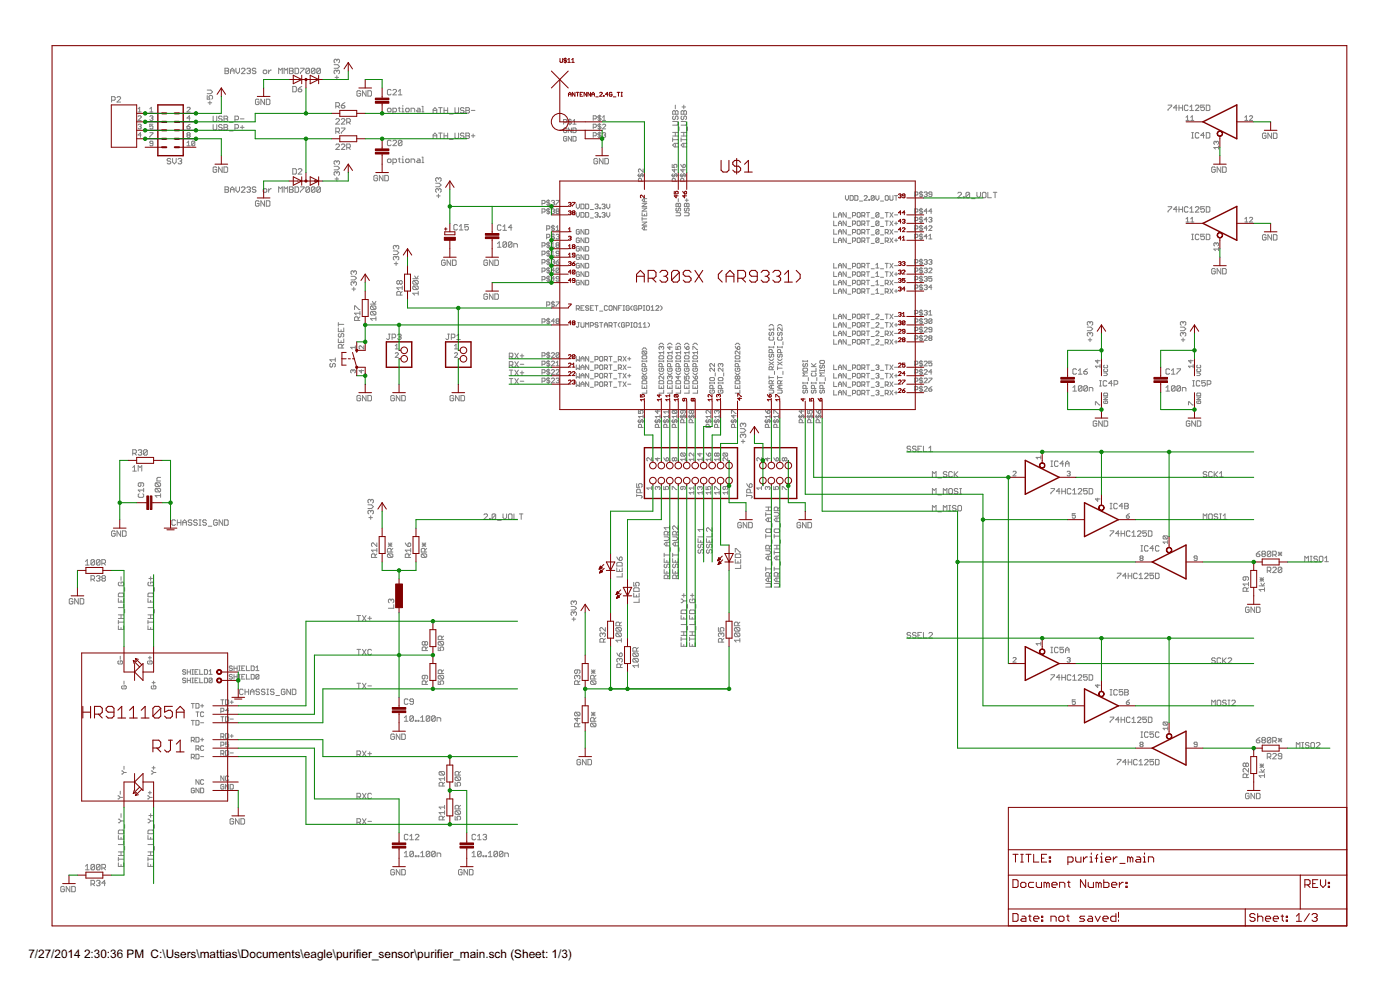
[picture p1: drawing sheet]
<svg xmlns="http://www.w3.org/2000/svg" width="420mm" height="297mm" viewBox="0 0 420 297" stroke-linecap="round" stroke-linejoin="round" font-family="sans-serif">
<defs><g id="words">
<g font-size="4">
<text x="8.5" y="287.5">7/27/2014</text>
<text x="25.2" y="287.5">2:30:36 PM C:\Users\mattias\Documents\eagle\purifier_sensor\purifier_main.sch (Sheet: 1/3)</text>
</g>
</g></defs>
<g fill="#808080" stroke="#808080" stroke-width=".3">
<path d="M63 30.3v1.1z"/>
<path d="M62.4 30.8h1.1z"/>
<path d="M62.2 28.7v1.1z"/>
<path d="M62.2 29.8h.8z"/>
<path d="M62.7 29.2l.3 .6z"/>
<path d="M62.7 28.9v.3z"/>
<path d="M62.7 28.9l.3-.2z"/>
<path d="M63 28.7h.5z"/>
<path d="M63.5 28.7l.3 .2z"/>
<path d="M63.8 28.9v.6z"/>
<path d="M63.8 29.5l-.3 .3z"/>
<path d="M62.2 28.1h1.1z"/>
<path d="M63.3 28.1l.5-.5z"/>
<path d="M63.3 27l.5 .6z"/>
<path d="M62.2 27h1.1z"/>
<path d="M64.8 50.1l.2 .3z"/>
<path d="M64.2 50.1h.6z"/>
<path d="M64.2 50.1l-.2 .3z"/>
<path d="M64 50.4v1z"/>
<path d="M64 51.4l.2 .3z"/>
<path d="M64.2 51.7h.6z"/>
<path d="M65 51.4l-.2 .3z"/>
<path d="M65 50.9v.5z"/>
<path d="M64.5 50.9h.5z"/>
<path d="M65.6 50.1v1.6z"/>
<path d="M65.6 50.1l1.1 1.6z"/>
<path d="M66.7 50.1v1.6z"/>
<path d="M67.2 50.1v1.6z"/>
<path d="M67.2 51.7h.9z"/>
<path d="M68.1 51.7l.2-.3z"/>
<path d="M68.3 50.4v1z"/>
<path d="M68.1 50.1l.2 .3z"/>
<path d="M67.2 50.1h.9z"/>
<path d="M100.8 37.2h1.1z"/>
<path d="M100.8 37.2l1.1-1z"/>
<path d="M101.9 35.9v.3z"/>
<path d="M101.6 35.6l.3 .3z"/>
<path d="M101 35.6h.6z"/>
<path d="M100.8 35.9l.2-.3z"/>
<path d="M102.4 37.2h1.1z"/>
<path d="M102.4 37.2l1.1-1z"/>
<path d="M103.5 35.9v.3z"/>
<path d="M103.2 35.6l.3 .3z"/>
<path d="M102.7 35.6h.5z"/>
<path d="M102.7 35.6l-.3 .3z"/>
<path d="M104.1 35.6v1.6z"/>
<path d="M104.1 35.6h.8z"/>
<path d="M104.9 35.6l.2 .3z"/>
<path d="M105.1 35.9v.5z"/>
<path d="M105.1 36.4l-.2 .3z"/>
<path d="M104.1 36.7h.8z"/>
<path d="M104.6 36.7l.5 .5z"/>
<path d="M100.8 44.9h1.1z"/>
<path d="M100.8 44.9l1.1-1.1z"/>
<path d="M101.9 43.5v.3z"/>
<path d="M101.6 43.2l.3 .3z"/>
<path d="M101 43.2h.6z"/>
<path d="M100.8 43.5l.2-.3z"/>
<path d="M102.4 44.9h1.1z"/>
<path d="M102.4 44.9l1.1-1.1z"/>
<path d="M103.5 43.5v.3z"/>
<path d="M103.2 43.2l.3 .3z"/>
<path d="M102.7 43.2h.5z"/>
<path d="M102.7 43.2l-.3 .3z"/>
<path d="M104.1 43.2v1.7z"/>
<path d="M104.1 43.2h.8z"/>
<path d="M104.9 43.2l.2 .3z"/>
<path d="M105.1 43.5v.5z"/>
<path d="M105.1 44l-.2 .3z"/>
<path d="M104.1 44.3h.8z"/>
<path d="M104.6 44.3l.5 .6z"/>
<path d="M131.5 194.1v1.1z"/>
<path d="M131.5 195.2h.8z"/>
<path d="M132.1 194.6l.2 .6z"/>
<path d="M132.1 194.4v.2z"/>
<path d="M132.1 194.4l.2-.3z"/>
<path d="M132.3 194.1h.6z"/>
<path d="M132.9 194.1l.2 .3z"/>
<path d="M133.1 194.4v.5z"/>
<path d="M133.1 194.9l-.2 .3z"/>
<path d="M131.8 193.6h1.1z"/>
<path d="M131.5 193.3l.3 .3z"/>
<path d="M131.5 192.7v.6z"/>
<path d="M131.5 192.7l.3-.2z"/>
<path d="M131.8 192.5h1.1z"/>
<path d="M132.9 192.5l.2 .2z"/>
<path d="M133.1 192.7v.6z"/>
<path d="M133.1 193.3l-.2 .3z"/>
<path d="M131.8 192.5l1.1 1.1z"/>
<path d="M131.5 191.9h1.6z"/>
<path d="M131.5 191.1v.8z"/>
<path d="M131.5 191.1l.3-.3z"/>
<path d="M131.8 190.8h.5z"/>
<path d="M132.3 190.8l.3 .3z"/>
<path d="M132.6 191.1v.8z"/>
<path d="M132.6 191.4l.5-.6z"/>
<path d="M131.5 204.3v1.1z"/>
<path d="M131.5 205.4h.8z"/>
<path d="M132.1 204.8l.2 .6z"/>
<path d="M132.1 204.5v.3z"/>
<path d="M132.1 204.5l.2-.2z"/>
<path d="M132.3 204.3h.6z"/>
<path d="M132.9 204.3l.2 .2z"/>
<path d="M133.1 204.5v.6z"/>
<path d="M133.1 205.1l-.2 .3z"/>
<path d="M131.8 203.7h1.1z"/>
<path d="M131.5 203.5l.3 .2z"/>
<path d="M131.5 202.9v.6z"/>
<path d="M131.5 202.9l.3-.3z"/>
<path d="M131.8 202.6h1.1z"/>
<path d="M132.9 202.6l.2 .3z"/>
<path d="M133.1 202.9v.6z"/>
<path d="M133.1 203.5l-.2 .2z"/>
<path d="M131.8 202.6l1.1 1.1z"/>
<path d="M131.5 202.1h1.6z"/>
<path d="M131.5 201.3v.8z"/>
<path d="M131.5 201.3l.3-.3z"/>
<path d="M131.8 201h.5z"/>
<path d="M132.3 201l.3 .3z"/>
<path d="M132.6 201.3v.8z"/>
<path d="M132.6 201.5l.5-.5z"/>
<path d="M136.6 234.7v1.1z"/>
<path d="M136.6 235.8h.8z"/>
<path d="M137.1 235.3l.3 .5z"/>
<path d="M137.1 235v.3z"/>
<path d="M137.1 235l.3-.3z"/>
<path d="M137.4 234.7h.5z"/>
<path d="M137.9 234.7l.3 .3z"/>
<path d="M138.2 235v.6z"/>
<path d="M138.2 235.6l-.3 .2z"/>
<path d="M136.9 234.2h1z"/>
<path d="M136.6 233.9l.3 .3z"/>
<path d="M136.6 233.4v.5z"/>
<path d="M136.6 233.4l.3-.3z"/>
<path d="M136.9 233.1h1z"/>
<path d="M137.9 233.1l.3 .3z"/>
<path d="M138.2 233.4v.5z"/>
<path d="M137.9 234.2l.3-.3z"/>
<path d="M136.9 233.1l1 1.1z"/>
<path d="M136.6 232.6h1.6z"/>
<path d="M136.6 231.8v.8z"/>
<path d="M136.6 231.8l.3-.3z"/>
<path d="M136.9 231.5h.5z"/>
<path d="M137.4 231.5l.3 .3z"/>
<path d="M137.7 231.8v.8z"/>
<path d="M137.7 232l.5-.5z"/>
<path d="M136.6 244.9v1.1z"/>
<path d="M136.6 246h.8z"/>
<path d="M137.1 245.4l.3 .6z"/>
<path d="M137.1 245.2v.2z"/>
<path d="M137.1 245.2l.3-.3z"/>
<path d="M137.4 244.9h.5z"/>
<path d="M137.9 244.9l.3 .3z"/>
<path d="M138.2 245.2v.5z"/>
<path d="M138.2 245.7l-.3 .3z"/>
<path d="M136.9 244.3h1z"/>
<path d="M136.6 244.1l.3 .2z"/>
<path d="M136.6 243.5v.6z"/>
<path d="M136.6 243.5l.3-.2z"/>
<path d="M136.9 243.3h1z"/>
<path d="M137.9 243.3l.3 .2z"/>
<path d="M138.2 243.5v.6z"/>
<path d="M138.2 244.1l-.3 .2z"/>
<path d="M136.9 243.3l1 1z"/>
<path d="M136.6 242.7h1.6z"/>
<path d="M136.6 241.9v.8z"/>
<path d="M136.6 241.9l.3-.3z"/>
<path d="M136.9 241.6h.5z"/>
<path d="M137.4 241.6l.3 .3z"/>
<path d="M137.7 241.9v.8z"/>
<path d="M137.7 242.2l.5-.6z"/>
<path d="M121.3 215.3l.6-.5z"/>
<path d="M121.9 214.8v1.6z"/>
<path d="M121.3 216.4h1.1z"/>
<path d="M123 215.1v1z"/>
<path d="M123.3 214.8l-.3 .3z"/>
<path d="M123.3 214.8h.5z"/>
<path d="M123.8 214.8l.3 .3z"/>
<path d="M124.1 215.1v1z"/>
<path d="M124.1 216.1l-.3 .3z"/>
<path d="M123.3 216.4h.5z"/>
<path d="M123 216.1l.3 .3z"/>
<path d="M123 216.1l1.1-1z"/>
<path d="M124.6 216.1v.3z"/>
<path d="M124.6 216.1h.3z"/>
<path d="M124.9 216.1v.3z"/>
<path d="M124.6 216.4h.3z"/>
<path d="M125.5 216.1v.3z"/>
<path d="M125.5 216.1h.2z"/>
<path d="M125.7 216.1v.3z"/>
<path d="M125.5 216.4h.2z"/>
<path d="M126.3 215.3l.5-.5z"/>
<path d="M126.8 214.8v1.6z"/>
<path d="M126.3 216.4h1.1z"/>
<path d="M127.9 215.1v1z"/>
<path d="M128.2 214.8l-.3 .3z"/>
<path d="M128.2 214.8h.5z"/>
<path d="M128.7 214.8l.3 .3z"/>
<path d="M129 215.1v1z"/>
<path d="M129 216.1l-.3 .3z"/>
<path d="M128.2 216.4h.5z"/>
<path d="M127.9 216.1l.3 .3z"/>
<path d="M127.9 216.1l1.1-1z"/>
<path d="M129.5 215.1v1z"/>
<path d="M129.5 215.1l.3-.3z"/>
<path d="M129.8 214.8h.5z"/>
<path d="M130.3 214.8l.3 .3z"/>
<path d="M130.6 215.1v1z"/>
<path d="M130.6 216.1l-.3 .3z"/>
<path d="M129.8 216.4h.5z"/>
<path d="M129.5 216.1l.3 .3z"/>
<path d="M129.5 216.1l1.1-1z"/>
<path d="M131.2 215.3v1.1z"/>
<path d="M131.2 215.3h.8z"/>
<path d="M132 215.3l.3 .3z"/>
<path d="M132.3 215.6v.8z"/>
<path d="M121.3 255.9l.6-.5z"/>
<path d="M121.9 255.4v1.6z"/>
<path d="M121.3 257h1.1z"/>
<path d="M123 255.7v1.1z"/>
<path d="M123.3 255.4l-.3 .3z"/>
<path d="M123.3 255.4h.5z"/>
<path d="M123.8 255.4l.3 .3z"/>
<path d="M124.1 255.7v1.1z"/>
<path d="M123.8 257l.3-.2z"/>
<path d="M123.3 257h.5z"/>
<path d="M123 256.8l.3 .2z"/>
<path d="M123 256.8l1.1-1.1z"/>
<path d="M124.6 256.8v.2z"/>
<path d="M124.6 256.8h.3z"/>
<path d="M124.9 256.8v.2z"/>
<path d="M124.6 257h.3z"/>
<path d="M125.5 256.8v.2z"/>
<path d="M125.5 256.8h.2z"/>
<path d="M125.7 256.8v.2z"/>
<path d="M125.5 257h.2z"/>
<path d="M126.3 255.9l.5-.5z"/>
<path d="M126.8 255.4v1.6z"/>
<path d="M126.3 257h1.1z"/>
<path d="M127.9 255.7v1.1z"/>
<path d="M128.2 255.4l-.3 .3z"/>
<path d="M128.2 255.4h.5z"/>
<path d="M128.7 255.4l.3 .3z"/>
<path d="M129 255.7v1.1z"/>
<path d="M129 256.8l-.3 .2z"/>
<path d="M128.2 257h.5z"/>
<path d="M127.9 256.8l.3 .2z"/>
<path d="M129 255.7l-1.1 1.1z"/>
<path d="M129.5 255.7v1.1z"/>
<path d="M129.5 255.7l.3-.3z"/>
<path d="M129.8 255.4h.5z"/>
<path d="M130.3 255.4l.3 .3z"/>
<path d="M130.6 255.7v1.1z"/>
<path d="M130.6 256.8l-.3 .2z"/>
<path d="M129.8 257h.5z"/>
<path d="M129.5 256.8l.3 .2z"/>
<path d="M129.5 256.8l1.1-1.1z"/>
<path d="M131.2 255.9v1.1z"/>
<path d="M131.2 255.9h.8z"/>
<path d="M132 255.9l.3 .3z"/>
<path d="M132.3 256.2v.8z"/>
<path d="M141.7 255.9l.5-.5z"/>
<path d="M142.2 255.4v1.6z"/>
<path d="M141.7 257h1z"/>
<path d="M143.3 255.7v1.1z"/>
<path d="M143.6 255.4l-.3 .3z"/>
<path d="M143.6 255.4h.5z"/>
<path d="M144.1 255.4l.3 .3z"/>
<path d="M144.4 255.7v1.1z"/>
<path d="M144.4 256.8l-.3 .2z"/>
<path d="M143.6 257h.5z"/>
<path d="M143.3 256.8l.3 .2z"/>
<path d="M143.3 256.8l1.1-1.1z"/>
<path d="M144.9 256.8v.2z"/>
<path d="M144.9 256.8h.3z"/>
<path d="M145.2 256.8v.2z"/>
<path d="M144.9 257h.3z"/>
<path d="M145.8 256.8v.2z"/>
<path d="M145.8 256.8h.2z"/>
<path d="M146 256.8v.2z"/>
<path d="M145.8 257h.2z"/>
<path d="M146.6 255.9l.5-.5z"/>
<path d="M147.1 255.4v1.6z"/>
<path d="M146.6 257h1.1z"/>
<path d="M148.2 255.7v1.1z"/>
<path d="M148.5 255.4l-.3 .3z"/>
<path d="M148.5 255.4h.5z"/>
<path d="M149 255.4l.3 .3z"/>
<path d="M149.3 255.7v1.1z"/>
<path d="M149.3 256.8l-.3 .2z"/>
<path d="M148.5 257h.5z"/>
<path d="M148.2 256.8l.3 .2z"/>
<path d="M149.3 255.7l-1.1 1.1z"/>
<path d="M149.9 255.7v1.1z"/>
<path d="M149.9 255.7l.2-.3z"/>
<path d="M150.1 255.4h.6z"/>
<path d="M150.7 255.4l.2 .3z"/>
<path d="M150.9 255.7v1.1z"/>
<path d="M150.9 256.8l-.2 .2z"/>
<path d="M150.1 257h.6z"/>
<path d="M149.9 256.8l.2 .2z"/>
<path d="M149.9 256.8l1-1.1z"/>
<path d="M151.5 255.9v1.1z"/>
<path d="M151.5 255.9h.8z"/>
<path d="M152.3 255.9l.3 .3z"/>
<path d="M152.6 256.2v.8z"/>
<path d="M118.1 220.2l.3 .3z"/>
<path d="M117.6 220.2h.5z"/>
<path d="M117.6 220.2l-.3 .3z"/>
<path d="M117.3 220.5v1.1z"/>
<path d="M117.3 221.6l.3 .3z"/>
<path d="M117.6 221.9h.5z"/>
<path d="M118.1 221.9l.3-.3z"/>
<path d="M118.4 221v.6z"/>
<path d="M117.8 221h.6z"/>
<path d="M118.9 220.2v1.7z"/>
<path d="M118.9 220.2l1.1 1.7z"/>
<path d="M120 220.2v1.7z"/>
<path d="M120.6 220.2v1.7z"/>
<path d="M120.6 221.9h.8z"/>
<path d="M121.4 221.9l.2-.3z"/>
<path d="M121.6 220.5v1.1z"/>
<path d="M121.4 220.2l.2 .3z"/>
<path d="M120.6 220.2h.8z"/>
<path d="M118.1 260.9l.3 .2z"/>
<path d="M117.6 260.9h.5z"/>
<path d="M117.3 261.1l.3-.2z"/>
<path d="M117.3 261.1v1.1z"/>
<path d="M117.3 262.2l.3 .3z"/>
<path d="M117.6 262.5h.5z"/>
<path d="M118.1 262.5l.3-.3z"/>
<path d="M118.4 261.7v.5z"/>
<path d="M117.8 261.7h.6z"/>
<path d="M118.9 260.9v1.6z"/>
<path d="M118.9 260.9l1.1 1.6z"/>
<path d="M120 260.9v1.6z"/>
<path d="M120.6 260.9v1.6z"/>
<path d="M120.6 262.5h.8z"/>
<path d="M121.4 262.5l.2-.3z"/>
<path d="M121.6 261.1v1.1z"/>
<path d="M121.4 260.9l.2 .2z"/>
<path d="M120.6 260.9h.8z"/>
<path d="M138.4 260.9l.3 .2z"/>
<path d="M137.9 260.9h.5z"/>
<path d="M137.6 261.1l.3-.2z"/>
<path d="M137.6 261.1v1.1z"/>
<path d="M137.6 262.2l.3 .3z"/>
<path d="M137.9 262.5h.5z"/>
<path d="M138.7 262.2l-.3 .3z"/>
<path d="M138.7 261.7v.5z"/>
<path d="M138.2 261.7h.5z"/>
<path d="M139.3 260.9v1.6z"/>
<path d="M139.3 260.9l1 1.6z"/>
<path d="M140.3 260.9v1.6z"/>
<path d="M140.9 260.9v1.6z"/>
<path d="M140.9 262.5h.8z"/>
<path d="M141.7 262.5l.3-.3z"/>
<path d="M142 261.1v1.1z"/>
<path d="M141.7 260.9l.3 .2z"/>
<path d="M140.9 260.9h.8z"/>
<path d="M116.5 167.3h1.1z"/>
<path d="M116.3 167l.2 .3z"/>
<path d="M116.3 166.5v.5z"/>
<path d="M116.3 166.5l.2-.3z"/>
<path d="M116.5 166.2h1.1z"/>
<path d="M117.6 166.2l.3 .3z"/>
<path d="M117.9 166.5v.5z"/>
<path d="M117.9 167l-.3 .3z"/>
<path d="M116.5 166.2l1.1 1.1z"/>
<path d="M116.3 165.6h1.6z"/>
<path d="M116.3 164.8v.8z"/>
<path d="M116.3 164.8l.2-.3z"/>
<path d="M116.5 164.5h.6z"/>
<path d="M117.1 164.5l.3 .3z"/>
<path d="M117.4 164.8v.8z"/>
<path d="M117.9 164.5l-.5 .6z"/>
<path d="M116.5 164l1.1-1.1z"/>
<path d="M116.5 162.9l1.1 1.1z"/>
<path d="M117.1 162.9v1.1z"/>
<path d="M116.5 163.4h1.1z"/>
<path d="M126.7 167.3h1.1z"/>
<path d="M126.4 167l.3 .3z"/>
<path d="M126.4 166.5v.5z"/>
<path d="M126.4 166.5l.3-.3z"/>
<path d="M126.7 166.2h1.1z"/>
<path d="M127.8 166.2l.3 .3z"/>
<path d="M128.1 166.5v.5z"/>
<path d="M128.1 167l-.3 .3z"/>
<path d="M126.7 166.2l1.1 1.1z"/>
<path d="M126.4 165.6h1.7z"/>
<path d="M126.4 164.8v.8z"/>
<path d="M126.4 164.8l.3-.3z"/>
<path d="M126.7 164.5h.6z"/>
<path d="M127.3 164.5l.2 .3z"/>
<path d="M127.5 164.8v.8z"/>
<path d="M127.5 165.1l.6-.6z"/>
<path d="M126.7 164l1.1-1.1z"/>
<path d="M126.7 162.9l1.1 1.1z"/>
<path d="M127.3 162.9v1.1z"/>
<path d="M126.7 163.4h1.1z"/>
<path d="M111.3 154.7v1.1z"/>
<path d="M110.7 155.3h1.1z"/>
<path d="M110.4 153.9l.3 .3z"/>
<path d="M110.4 153.4v.5z"/>
<path d="M110.4 153.4l.3-.3z"/>
<path d="M110.7 153.1h.3z"/>
<path d="M111 153.1l.3 .3z"/>
<path d="M111.3 153.4v.2z"/>
<path d="M111.3 153.4l.2-.3z"/>
<path d="M111.5 153.1h.3z"/>
<path d="M111.8 153.1l.3 .3z"/>
<path d="M112.1 153.4v.5z"/>
<path d="M112.1 153.9l-.3 .3z"/>
<path d="M110.4 152.6h1.1z"/>
<path d="M112.1 152l-.6 .6z"/>
<path d="M111.5 151.5l.6 .5z"/>
<path d="M110.4 151.5h1.1z"/>
<path d="M110.4 150.6l.3 .3z"/>
<path d="M110.4 150.1v.5z"/>
<path d="M110.4 150.1l.3-.3z"/>
<path d="M110.7 149.8h.3z"/>
<path d="M111 149.8l.3 .3z"/>
<path d="M111.3 150.1v.3z"/>
<path d="M111.3 150.1l.2-.3z"/>
<path d="M111.5 149.8h.3z"/>
<path d="M111.8 149.8l.3 .3z"/>
<path d="M112.1 150.1v.5z"/>
<path d="M112.1 150.6l-.3 .3z"/>
<path d="M149.3 73.1l.5-.5z"/>
<path d="M149.8 72.6v1.6z"/>
<path d="M149.3 74.2h1.1z"/>
<path d="M150.9 72.8v1.1z"/>
<path d="M151.2 72.6l-.3 .2z"/>
<path d="M151.2 72.6h.5z"/>
<path d="M151.7 72.6l.3 .2z"/>
<path d="M152 72.8v1.1z"/>
<path d="M152 73.9l-.3 .3z"/>
<path d="M151.2 74.2h.5z"/>
<path d="M150.9 73.9l.3 .3z"/>
<path d="M150.9 73.9l1.1-1.1z"/>
<path d="M152.6 72.8v1.1z"/>
<path d="M152.6 72.8l.2-.2z"/>
<path d="M152.8 72.6h.6z"/>
<path d="M153.4 72.6l.2 .2z"/>
<path d="M153.6 72.8v1.1z"/>
<path d="M153.4 74.2l.2-.3z"/>
<path d="M152.8 74.2h.6z"/>
<path d="M152.6 73.9l.2 .3z"/>
<path d="M152.6 73.9l1-1.1z"/>
<path d="M154.2 73.1v1.1z"/>
<path d="M154.2 73.1h.8z"/>
<path d="M155 73.1l.3 .3z"/>
<path d="M155.3 73.4v.8z"/>
<path d="M133.3 78l.3 .3z"/>
<path d="M132.8 78h.5z"/>
<path d="M132.8 78l-.3 .3z"/>
<path d="M132.5 78.3v1.1z"/>
<path d="M132.5 79.4l.3 .3z"/>
<path d="M132.8 79.7h.5z"/>
<path d="M133.3 79.7l.3-.3z"/>
<path d="M133.6 78.8v.6z"/>
<path d="M133.1 78.8h.5z"/>
<path d="M134.2 78v1.7z"/>
<path d="M134.2 78l1.1 1.7z"/>
<path d="M135.3 78v1.7z"/>
<path d="M135.8 78v1.7z"/>
<path d="M135.8 79.7h.8z"/>
<path d="M136.6 79.7l.3-.3z"/>
<path d="M136.9 78.3v1.1z"/>
<path d="M136.6 78l.3 .3z"/>
<path d="M135.8 78h.8z"/>
<path d="M146 78l.3 .3z"/>
<path d="M145.5 78h.5z"/>
<path d="M145.5 78l-.3 .3z"/>
<path d="M145.2 78.3v1.1z"/>
<path d="M145.2 79.4l.3 .3z"/>
<path d="M145.5 79.7h.5z"/>
<path d="M146.3 79.4l-.3 .3z"/>
<path d="M146.3 78.8v.6z"/>
<path d="M145.8 78.8h.5z"/>
<path d="M146.9 78v1.7z"/>
<path d="M146.9 78l1.1 1.7z"/>
<path d="M148 78v1.7z"/>
<path d="M148.5 78v1.7z"/>
<path d="M148.5 79.7h.8z"/>
<path d="M149.3 79.7l.3-.3z"/>
<path d="M149.6 78.3v1.1z"/>
<path d="M149.3 78l.3 .3z"/>
<path d="M148.5 78h.8z"/>
<path d="M146 88.2l.3 .3z"/>
<path d="M145.5 88.2h.5z"/>
<path d="M145.5 88.2l-.3 .3z"/>
<path d="M145.2 88.5v1z"/>
<path d="M145.2 89.5l.3 .3z"/>
<path d="M145.5 89.8h.5z"/>
<path d="M146.3 89.5l-.3 .3z"/>
<path d="M146.3 89v.5z"/>
<path d="M145.8 89h.5z"/>
<path d="M146.9 88.2v1.6z"/>
<path d="M146.9 88.2l1.1 1.6z"/>
<path d="M148 88.2v1.6z"/>
<path d="M148.5 88.2v1.6z"/>
<path d="M148.5 89.8h.8z"/>
<path d="M149.3 89.8l.3-.3z"/>
<path d="M149.6 88.5v1z"/>
<path d="M149.3 88.2l.3 .3z"/>
<path d="M148.5 88.2h.8z"/>
<path d="M179 47.5l.3 .3z"/>
<path d="M178.5 47.5h.5z"/>
<path d="M178.5 47.5l-.3 .3z"/>
<path d="M178.2 47.8v1.1z"/>
<path d="M178.2 48.9l.3 .3z"/>
<path d="M178.5 49.2h.5z"/>
<path d="M179.3 48.9l-.3 .3z"/>
<path d="M179.3 48.3v.6z"/>
<path d="M178.8 48.3h.5z"/>
<path d="M179.9 47.5v1.7z"/>
<path d="M179.9 47.5l1.1 1.7z"/>
<path d="M181 47.5v1.7z"/>
<path d="M181.5 47.5v1.7z"/>
<path d="M181.5 49.2h.8z"/>
<path d="M182.3 49.2l.3-.3z"/>
<path d="M182.6 47.8v1.1z"/>
<path d="M182.3 47.5l.3 .3z"/>
<path d="M181.5 47.5h.8z"/>
<path d="M106.2 86.2v1.1z"/>
<path d="M105.6 86.7h1.1z"/>
<path d="M105.3 85.4l.3 .2z"/>
<path d="M105.3 84.8v.6z"/>
<path d="M105.3 84.8l.3-.3z"/>
<path d="M105.6 84.5h.3z"/>
<path d="M105.9 84.5l.3 .3z"/>
<path d="M106.2 84.8v.3z"/>
<path d="M106.2 84.8l.2-.3z"/>
<path d="M106.4 84.5h.3z"/>
<path d="M106.7 84.5l.3 .3z"/>
<path d="M107 84.8v.6z"/>
<path d="M106.7 85.6l.3-.2z"/>
<path d="M105.3 84h1.1z"/>
<path d="M107 83.4l-.6 .6z"/>
<path d="M106.4 82.9l.6 .5z"/>
<path d="M105.3 82.9h1.1z"/>
<path d="M105.3 82.1l.3 .3z"/>
<path d="M105.3 81.5v.6z"/>
<path d="M105.6 81.3l-.3 .2z"/>
<path d="M105.6 81.3h.3z"/>
<path d="M105.9 81.3l.3 .2z"/>
<path d="M106.2 81.5v.3z"/>
<path d="M106.2 81.5l.2-.2z"/>
<path d="M106.4 81.3h.3z"/>
<path d="M106.7 81.3l.3 .2z"/>
<path d="M107 81.5v.6z"/>
<path d="M107 82.1l-.3 .3z"/>
<path d="M111.2 95.6l.5 .6z"/>
<path d="M111.2 95.6h1.6z"/>
<path d="M112.8 95.1v1.1z"/>
<path d="M111.5 94.5h1z"/>
<path d="M111.2 94.2l.3 .3z"/>
<path d="M111.2 93.7v.5z"/>
<path d="M111.2 93.7l.3-.3z"/>
<path d="M111.5 93.4h1z"/>
<path d="M112.5 93.4l.3 .3z"/>
<path d="M112.8 93.7v.5z"/>
<path d="M112.8 94.2l-.3 .3z"/>
<path d="M111.5 93.4l1 1.1z"/>
<path d="M111.5 92.9h1z"/>
<path d="M111.2 92.6l.3 .3z"/>
<path d="M111.2 92.1v.5z"/>
<path d="M111.2 92.1l.3-.3z"/>
<path d="M111.5 91.8h1z"/>
<path d="M112.5 91.8l.3 .3z"/>
<path d="M112.8 92.1v.5z"/>
<path d="M112.8 92.6l-.3 .3z"/>
<path d="M111.5 91.8l1 1.1z"/>
<path d="M111.2 91.2h1.6z"/>
<path d="M112.8 90.4l-.5 .8z"/>
<path d="M111.7 90.4l.6 .8z"/>
<path d="M123.9 88l.5 .5z"/>
<path d="M123.9 88h1.6z"/>
<path d="M125.5 87.4v1.1z"/>
<path d="M124.2 86.9h1z"/>
<path d="M123.9 86.6l.3 .3z"/>
<path d="M123.9 86.1v.5z"/>
<path d="M123.9 86.1l.3-.3z"/>
<path d="M124.2 85.8h1z"/>
<path d="M125.2 85.8l.3 .3z"/>
<path d="M125.5 86.1v.5z"/>
<path d="M125.2 86.9l.3-.3z"/>
<path d="M124.2 85.8l1 1.1z"/>
<path d="M124.2 85.3h1z"/>
<path d="M123.9 85l.3 .3z"/>
<path d="M123.9 84.5v.5z"/>
<path d="M123.9 84.5l.3-.3z"/>
<path d="M124.2 84.2h1z"/>
<path d="M125.2 84.2l.3 .3z"/>
<path d="M125.5 84.5v.5z"/>
<path d="M125.5 85l-.3 .3z"/>
<path d="M124.2 84.2l1 1.1z"/>
<path d="M123.9 83.6h1.6z"/>
<path d="M125.5 82.8l-.5 .8z"/>
<path d="M124.4 82.8l.6 .8z"/>
<path d="M118.9 78.5v1.2z"/>
<path d="M118.3 79.1h1.1z"/>
<path d="M118 77.7l.3 .3z"/>
<path d="M118 77.2v.5z"/>
<path d="M118 77.2l.3-.3z"/>
<path d="M118.3 76.9h.3z"/>
<path d="M118.6 76.9l.3 .3z"/>
<path d="M118.9 77.2v.3z"/>
<path d="M118.9 77.2l.2-.3z"/>
<path d="M119.1 76.9h.3z"/>
<path d="M119.4 76.9l.3 .3z"/>
<path d="M119.7 77.2v.5z"/>
<path d="M119.4 78l.3-.3z"/>
<path d="M118 76.4h1.1z"/>
<path d="M119.7 75.8l-.6 .6z"/>
<path d="M119.1 75.3l.6 .5z"/>
<path d="M118 75.3h1.1z"/>
<path d="M118 74.5l.3 .2z"/>
<path d="M118 73.9v.6z"/>
<path d="M118 73.9l.3-.3z"/>
<path d="M118.3 73.6h.3z"/>
<path d="M118.6 73.6l.3 .3z"/>
<path d="M118.9 73.9v.3z"/>
<path d="M118.9 73.9l.2-.3z"/>
<path d="M119.1 73.6h.3z"/>
<path d="M119.4 73.6l.3 .3z"/>
<path d="M119.7 73.9v.6z"/>
<path d="M119.7 74.5l-.3 .2z"/>
<path d="M118.1 118.7l.3 .2z"/>
<path d="M117.6 118.7h.5z"/>
<path d="M117.3 118.9l.3-.2z"/>
<path d="M117.3 118.9v1.1z"/>
<path d="M117.3 120l.3 .3z"/>
<path d="M117.6 120.3h.5z"/>
<path d="M118.1 120.3l.3-.3z"/>
<path d="M118.4 119.5v.5z"/>
<path d="M117.8 119.5h.6z"/>
<path d="M118.9 118.7v1.6z"/>
<path d="M118.9 118.7l1.1 1.6z"/>
<path d="M120 118.7v1.6z"/>
<path d="M120.6 118.7v1.6z"/>
<path d="M120.6 120.3h.8z"/>
<path d="M121.4 120.3l.2-.3z"/>
<path d="M121.6 118.9v1.1z"/>
<path d="M121.4 118.7l.2 .2z"/>
<path d="M120.6 118.7h.8z"/>
<path d="M135.9 118.7l.3 .2z"/>
<path d="M135.3 118.7h.6z"/>
<path d="M135.1 118.9l.2-.2z"/>
<path d="M135.1 118.9v1.1z"/>
<path d="M135.1 120l.2 .3z"/>
<path d="M135.3 120.3h.6z"/>
<path d="M135.9 120.3l.3-.3z"/>
<path d="M136.2 119.5v.5z"/>
<path d="M135.6 119.5h.6z"/>
<path d="M136.7 118.7v1.6z"/>
<path d="M136.7 118.7l1.1 1.6z"/>
<path d="M137.8 118.7v1.6z"/>
<path d="M138.3 118.7v1.6z"/>
<path d="M138.3 120.3h.8z"/>
<path d="M139.1 120.3l.3-.3z"/>
<path d="M139.4 118.9v1.1z"/>
<path d="M139.1 118.7l.3 .2z"/>
<path d="M138.3 118.7h.8z"/>
<path d="M101.5 104.4h1.7z"/>
<path d="M101.5 103.6v.8z"/>
<path d="M101.5 103.6l.3-.3z"/>
<path d="M101.8 103.3h.6z"/>
<path d="M102.4 103.3l.2 .3z"/>
<path d="M102.6 103.6v.8z"/>
<path d="M103.2 103.3l-.6 .6z"/>
<path d="M101.5 101.7v1.1z"/>
<path d="M101.5 102.8h1.7z"/>
<path d="M103.2 101.7v1.1z"/>
<path d="M102.4 102.2v.6z"/>
<path d="M101.5 100.3l.3-.2z"/>
<path d="M101.5 100.3v.6z"/>
<path d="M101.5 100.9l.3 .2z"/>
<path d="M101.8 101.1h.3z"/>
<path d="M102.1 101.1l.3-.2z"/>
<path d="M102.4 100.3v.6z"/>
<path d="M102.4 100.3l.2-.2z"/>
<path d="M102.6 100.1h.3z"/>
<path d="M102.9 100.1l.3 .2z"/>
<path d="M103.2 100.3v.6z"/>
<path d="M103.2 100.9l-.3 .2z"/>
<path d="M101.5 98.4v1.1z"/>
<path d="M101.5 99.5h1.7z"/>
<path d="M103.2 98.4v1.1z"/>
<path d="M102.4 99v.5z"/>
<path d="M101.5 97.3h1.7z"/>
<path d="M101.5 96.8v1.1z"/>
<path d="M107.9 118.7l.3 .2z"/>
<path d="M107.4 118.7h.5z"/>
<path d="M107.1 118.9l.3-.2z"/>
<path d="M107.1 118.9v1.1z"/>
<path d="M107.1 120l.3 .3z"/>
<path d="M107.4 120.3h.5z"/>
<path d="M107.9 120.3l.3-.3z"/>
<path d="M108.2 119.5v.5z"/>
<path d="M107.7 119.5h.5z"/>
<path d="M108.8 118.7v1.6z"/>
<path d="M108.8 118.7l1.1 1.6z"/>
<path d="M109.9 118.7v1.6z"/>
<path d="M110.4 118.7v1.6z"/>
<path d="M110.4 120.3h.8z"/>
<path d="M111.2 120.3l.3-.3z"/>
<path d="M111.5 118.9v1.1z"/>
<path d="M111.2 118.7l.3 .2z"/>
<path d="M110.4 118.7h.8z"/>
<path d="M315.4 146.6h1.1z"/>
<path d="M316.5 146.6v.3z"/>
<path d="M315.4 147.9l1.1-1z"/>
<path d="M315.4 147.9v.3z"/>
<path d="M317.8 146.6v1.6z"/>
<path d="M317.8 146.6l-.8 .8z"/>
<path d="M317 147.4h1.1z"/>
<path d="M318.7 146.6v1.6z"/>
<path d="M318.7 147.4h1z"/>
<path d="M319.7 146.6v1.6z"/>
<path d="M321.1 146.6l.3 .3z"/>
<path d="M320.6 146.6h.5z"/>
<path d="M320.6 146.6l-.3 .3z"/>
<path d="M320.3 146.9v1z"/>
<path d="M320.3 147.9l.3 .3z"/>
<path d="M320.6 148.2h.5z"/>
<path d="M321.1 148.2l.3-.3z"/>
<path d="M322.5 146.6l-.6 .5z"/>
<path d="M322.5 146.6v1.6z"/>
<path d="M321.9 148.2h1.1z"/>
<path d="M323.6 148.2h1.1z"/>
<path d="M323.6 148.2l1.1-1.1z"/>
<path d="M324.7 146.9v.2z"/>
<path d="M324.4 146.6l.3 .3z"/>
<path d="M323.8 146.6h.6z"/>
<path d="M323.8 146.6l-.2 .3z"/>
<path d="M325.2 146.6h1.1z"/>
<path d="M325.2 146.6v.8z"/>
<path d="M325.2 147.4l.6-.3z"/>
<path d="M325.8 147.1h.2z"/>
<path d="M326 147.1l.3 .3z"/>
<path d="M326.3 147.4v.5z"/>
<path d="M326.3 147.9l-.3 .3z"/>
<path d="M325.5 148.2h.5z"/>
<path d="M325.2 147.9l.3 .3z"/>
<path d="M326.9 146.6v1.6z"/>
<path d="M326.9 148.2h.8z"/>
<path d="M327.7 148.2l.2-.3z"/>
<path d="M327.9 146.9v1z"/>
<path d="M327.7 146.6l.2 .3z"/>
<path d="M326.9 146.6h.8z"/>
<path d="M333.2 159.3h1z"/>
<path d="M334.2 159.3v.3z"/>
<path d="M334.2 159.6l-1 1z"/>
<path d="M333.2 160.6v.3z"/>
<path d="M335.6 159.3v1.6z"/>
<path d="M335.6 159.3l-.8 .8z"/>
<path d="M334.8 160.1h1.1z"/>
<path d="M336.4 159.3v1.6z"/>
<path d="M336.4 160.1h1.1z"/>
<path d="M337.5 159.3v1.6z"/>
<path d="M338.9 159.3l.3 .3z"/>
<path d="M338.3 159.3h.6z"/>
<path d="M338.3 159.3l-.2 .3z"/>
<path d="M338.1 159.6v1z"/>
<path d="M338.1 160.6l.2 .3z"/>
<path d="M338.3 160.9h.6z"/>
<path d="M339.2 160.6l-.3 .3z"/>
<path d="M340.3 159.3l-.6 .5z"/>
<path d="M340.3 159.3v1.6z"/>
<path d="M339.7 160.9h1.1z"/>
<path d="M341.4 160.9h1z"/>
<path d="M341.4 160.9l1-1.1z"/>
<path d="M342.4 159.6v.2z"/>
<path d="M342.2 159.3l.2 .3z"/>
<path d="M341.6 159.3h.6z"/>
<path d="M341.6 159.3l-.2 .3z"/>
<path d="M343 159.3h1.1z"/>
<path d="M343 159.3v.8z"/>
<path d="M343 160.1l.5-.3z"/>
<path d="M343.5 159.8h.3z"/>
<path d="M343.8 159.8l.3 .3z"/>
<path d="M344.1 160.1v.5z"/>
<path d="M344.1 160.6l-.3 .3z"/>
<path d="M343.3 160.9h.5z"/>
<path d="M343 160.6l.3 .3z"/>
<path d="M344.6 159.3v1.6z"/>
<path d="M344.6 160.9h.8z"/>
<path d="M345.4 160.9l.3-.3z"/>
<path d="M345.7 159.6v1z"/>
<path d="M345.4 159.3l.3 .3z"/>
<path d="M344.6 159.3h.8z"/>
<path d="M335.3 172h1.1z"/>
<path d="M336.4 172v.3z"/>
<path d="M335.3 173.3l1.1-1z"/>
<path d="M335.3 173.3v.3z"/>
<path d="M337.8 172v1.6z"/>
<path d="M337.8 172l-.8 .8z"/>
<path d="M337 172.8h1z"/>
<path d="M338.6 172v1.6z"/>
<path d="M338.6 172.8h1.1z"/>
<path d="M339.7 172v1.6z"/>
<path d="M341 172l.3 .3z"/>
<path d="M340.5 172h.5z"/>
<path d="M340.5 172l-.3 .3z"/>
<path d="M340.2 172.3v1z"/>
<path d="M340.2 173.3l.3 .3z"/>
<path d="M340.5 173.6h.5z"/>
<path d="M341 173.6l.3-.3z"/>
<path d="M342.4 172l-.5 .5z"/>
<path d="M342.4 172v1.6z"/>
<path d="M341.9 173.6h1z"/>
<path d="M343.5 173.6h1.1z"/>
<path d="M343.5 173.6l1.1-1.1z"/>
<path d="M344.6 172.3v.2z"/>
<path d="M344.3 172l.3 .3z"/>
<path d="M343.8 172h.5z"/>
<path d="M343.8 172l-.3 .3z"/>
<path d="M345.1 172h1.1z"/>
<path d="M345.1 172v.8z"/>
<path d="M345.1 172.8l.6-.3z"/>
<path d="M345.7 172.5h.2z"/>
<path d="M345.9 172.5l.3 .3z"/>
<path d="M346.2 172.8v.5z"/>
<path d="M346.2 173.3l-.3 .3z"/>
<path d="M345.4 173.6h.5z"/>
<path d="M345.1 173.3l.3 .3z"/>
<path d="M346.8 172v1.6z"/>
<path d="M346.8 173.6h.8z"/>
<path d="M347.6 173.6l.3-.3z"/>
<path d="M347.9 172.3v1z"/>
<path d="M347.6 172l.3 .3z"/>
<path d="M346.8 172h.8z"/>
<path d="M350.5 31.5h1.1z"/>
<path d="M351.6 31.5v.3z"/>
<path d="M350.5 32.9l1.1-1.1z"/>
<path d="M350.5 32.9v.3z"/>
<path d="M353 31.5v1.7z"/>
<path d="M353 31.5l-.8 .9z"/>
<path d="M352.2 32.4h1.1z"/>
<path d="M353.8 31.5v1.7z"/>
<path d="M353.8 32.4h1.1z"/>
<path d="M354.9 31.5v1.7z"/>
<path d="M356.3 31.5l.3 .3z"/>
<path d="M355.7 31.5h.6z"/>
<path d="M355.7 31.5l-.2 .3z"/>
<path d="M355.5 31.8v1.1z"/>
<path d="M355.5 32.9l.2 .3z"/>
<path d="M355.7 33.2h.6z"/>
<path d="M356.3 33.2l.3-.3z"/>
<path d="M357.6 31.5l-.5 .6z"/>
<path d="M357.6 31.5v1.7z"/>
<path d="M357.1 33.2h1.1z"/>
<path d="M358.7 33.2h1.1z"/>
<path d="M359.8 32.1l-1.1 1.1z"/>
<path d="M359.8 31.8v.3z"/>
<path d="M359.5 31.5l.3 .3z"/>
<path d="M359 31.5h.5z"/>
<path d="M359 31.5l-.3 .3z"/>
<path d="M360.4 31.5h1.1z"/>
<path d="M360.4 31.5v.9z"/>
<path d="M360.4 32.4l.5-.3z"/>
<path d="M360.9 32.1h.3z"/>
<path d="M361.2 32.1l.3 .3z"/>
<path d="M361.5 32.4v.5z"/>
<path d="M361.2 33.2l.3-.3z"/>
<path d="M360.6 33.2h.6z"/>
<path d="M360.4 32.9l.2 .3z"/>
<path d="M362 31.5v1.7z"/>
<path d="M362 33.2h.8z"/>
<path d="M362.8 33.2l.3-.3z"/>
<path d="M363.1 31.8v1.1z"/>
<path d="M362.8 31.5l.3 .3z"/>
<path d="M362 31.5h.8z"/>
<path d="M315.4 202.5h1.1z"/>
<path d="M316.5 202.5v.2z"/>
<path d="M315.4 203.8l1.1-1.1z"/>
<path d="M315.4 203.8v.3z"/>
<path d="M317.8 202.5v1.6z"/>
<path d="M317.8 202.5l-.8 .8z"/>
<path d="M317 203.3h1.1z"/>
<path d="M318.7 202.5v1.6z"/>
<path d="M318.7 203.3h1z"/>
<path d="M319.7 202.5v1.6z"/>
<path d="M321.1 202.5l.3 .2z"/>
<path d="M320.6 202.5h.5z"/>
<path d="M320.6 202.5l-.3 .2z"/>
<path d="M320.3 202.7v1.1z"/>
<path d="M320.3 203.8l.3 .3z"/>
<path d="M320.6 204.1h.5z"/>
<path d="M321.1 204.1l.3-.3z"/>
<path d="M322.5 202.5l-.6 .5z"/>
<path d="M322.5 202.5v1.6z"/>
<path d="M321.9 204.1h1.1z"/>
<path d="M323.6 204.1h1.1z"/>
<path d="M323.6 204.1l1.1-1.1z"/>
<path d="M324.7 202.7v.3z"/>
<path d="M324.4 202.5l.3 .2z"/>
<path d="M323.8 202.5h.6z"/>
<path d="M323.8 202.5l-.2 .2z"/>
<path d="M325.2 202.5h1.1z"/>
<path d="M325.2 202.5v.8z"/>
<path d="M325.2 203.3l.6-.3z"/>
<path d="M325.8 203h.2z"/>
<path d="M326 203l.3 .3z"/>
<path d="M326.3 203.3v.5z"/>
<path d="M326.3 203.8l-.3 .3z"/>
<path d="M325.5 204.1h.5z"/>
<path d="M325.2 203.8l.3 .3z"/>
<path d="M326.9 202.5v1.6z"/>
<path d="M326.9 204.1h.8z"/>
<path d="M327.7 204.1l.2-.3z"/>
<path d="M327.9 202.7v1.1z"/>
<path d="M327.7 202.5l.2 .2z"/>
<path d="M326.9 202.5h.8z"/>
<path d="M333.2 215.2h1z"/>
<path d="M334.2 215.2v.2z"/>
<path d="M334.2 215.4l-1 1.1z"/>
<path d="M333.2 216.5v.3z"/>
<path d="M335.6 215.2v1.6z"/>
<path d="M335.6 215.2l-.8 .8z"/>
<path d="M334.8 216h1.1z"/>
<path d="M336.4 215.2v1.6z"/>
<path d="M336.4 216h1.1z"/>
<path d="M337.5 215.2v1.6z"/>
<path d="M338.9 215.2l.3 .2z"/>
<path d="M338.3 215.2h.6z"/>
<path d="M338.3 215.2l-.2 .2z"/>
<path d="M338.1 215.4v1.1z"/>
<path d="M338.1 216.5l.2 .3z"/>
<path d="M338.3 216.8h.6z"/>
<path d="M339.2 216.5l-.3 .3z"/>
<path d="M340.3 215.2l-.6 .5z"/>
<path d="M340.3 215.2v1.6z"/>
<path d="M339.7 216.8h1.1z"/>
<path d="M341.4 216.8h1z"/>
<path d="M341.4 216.8l1-1.1z"/>
<path d="M342.4 215.4v.3z"/>
<path d="M342.2 215.2l.2 .2z"/>
<path d="M341.6 215.2h.6z"/>
<path d="M341.6 215.2l-.2 .2z"/>
<path d="M343 215.2h1.1z"/>
<path d="M343 215.2v.8z"/>
<path d="M343 216l.5-.3z"/>
<path d="M343.5 215.7h.3z"/>
<path d="M343.8 215.7l.3 .3z"/>
<path d="M344.1 216v.5z"/>
<path d="M344.1 216.5l-.3 .3z"/>
<path d="M343.3 216.8h.5z"/>
<path d="M343 216.5l.3 .3z"/>
<path d="M344.6 215.2v1.6z"/>
<path d="M344.6 216.8h.8z"/>
<path d="M345.4 216.8l.3-.3z"/>
<path d="M345.7 215.4v1.1z"/>
<path d="M345.4 215.2l.3 .2z"/>
<path d="M344.6 215.2h.8z"/>
<path d="M335.3 227.9h1.1z"/>
<path d="M336.4 227.9v.2z"/>
<path d="M335.3 229.2l1.1-1.1z"/>
<path d="M335.3 229.2v.3z"/>
<path d="M337.8 227.9v1.6z"/>
<path d="M337.8 227.9l-.8 .8z"/>
<path d="M337 228.7h1z"/>
<path d="M338.6 227.9v1.6z"/>
<path d="M338.6 228.7h1.1z"/>
<path d="M339.7 227.9v1.6z"/>
<path d="M341 227.9l.3 .2z"/>
<path d="M340.5 227.9h.5z"/>
<path d="M340.5 227.9l-.3 .2z"/>
<path d="M340.2 228.1v1.1z"/>
<path d="M340.2 229.2l.3 .3z"/>
<path d="M340.5 229.5h.5z"/>
<path d="M341 229.5l.3-.3z"/>
<path d="M341.9 228.4l.5-.5z"/>
<path d="M342.4 227.9v1.6z"/>
<path d="M341.9 229.5h1z"/>
<path d="M343.5 229.5h1.1z"/>
<path d="M344.6 228.4l-1.1 1.1z"/>
<path d="M344.6 228.1v.3z"/>
<path d="M344.3 227.9l.3 .2z"/>
<path d="M343.8 227.9h.5z"/>
<path d="M343.8 227.9l-.3 .2z"/>
<path d="M345.1 227.9h1.1z"/>
<path d="M345.1 227.9v.8z"/>
<path d="M345.1 228.7l.6-.3z"/>
<path d="M345.7 228.4h.2z"/>
<path d="M345.9 228.4l.3 .3z"/>
<path d="M346.2 228.7v.5z"/>
<path d="M346.2 229.2l-.3 .3z"/>
<path d="M345.4 229.5h.5z"/>
<path d="M345.1 229.2l.3 .3z"/>
<path d="M346.8 227.9v1.6z"/>
<path d="M346.8 229.5h.8z"/>
<path d="M347.6 229.5l.3-.3z"/>
<path d="M347.9 228.1v1.1z"/>
<path d="M347.6 227.9l.3 .2z"/>
<path d="M346.8 227.9h.8z"/>
<path d="M350.5 62h1.1z"/>
<path d="M351.6 62v.3z"/>
<path d="M350.5 63.4l1.1-1.1z"/>
<path d="M350.5 63.4v.2z"/>
<path d="M353 62v1.6z"/>
<path d="M353 62l-.8 .8z"/>
<path d="M352.2 62.8h1.1z"/>
<path d="M353.8 62v1.6z"/>
<path d="M353.8 62.8h1.1z"/>
<path d="M354.9 62v1.6z"/>
<path d="M356.3 62l.3 .3z"/>
<path d="M355.7 62h.6z"/>
<path d="M355.7 62l-.2 .3z"/>
<path d="M355.5 62.3v1.1z"/>
<path d="M355.5 63.4l.2 .2z"/>
<path d="M355.7 63.6h.6z"/>
<path d="M356.3 63.6l.3-.2z"/>
<path d="M357.6 62l-.5 .6z"/>
<path d="M357.6 62v1.6z"/>
<path d="M357.1 63.6h1.1z"/>
<path d="M358.7 63.6h1.1z"/>
<path d="M358.7 63.6l1.1-1z"/>
<path d="M359.8 62.3v.3z"/>
<path d="M359.5 62l.3 .3z"/>
<path d="M359 62h.5z"/>
<path d="M359 62l-.3 .3z"/>
<path d="M360.4 62h1.1z"/>
<path d="M360.4 62v.8z"/>
<path d="M360.4 62.8l.5-.2z"/>
<path d="M360.9 62.6h.3z"/>
<path d="M361.2 62.6l.3 .2z"/>
<path d="M361.5 62.8v.6z"/>
<path d="M361.5 63.4l-.3 .2z"/>
<path d="M360.6 63.6h.6z"/>
<path d="M360.4 63.4l.2 .2z"/>
<path d="M362 62v1.6z"/>
<path d="M362 63.6h.8z"/>
<path d="M362.8 63.6l.3-.2z"/>
<path d="M363.1 62.3v1.1z"/>
<path d="M362.8 62l.3 .3z"/>
<path d="M362 62h.8z"/>
<path d="M377.9 176.9l.5 .5z"/>
<path d="M377.9 176.9h1.6z"/>
<path d="M379.5 176.3v1.1z"/>
<path d="M377.9 175.8h1.6z"/>
<path d="M379.5 175l-.6 .8z"/>
<path d="M378.4 175l.5 .8z"/>
<path d="M378.1 174.4l1.1-1.1z"/>
<path d="M378.1 173.3l1.1 1.1z"/>
<path d="M378.7 173.3v1.1z"/>
<path d="M378.1 173.9h1.1z"/>
<path d="M377.6 165.7l.5-.3z"/>
<path d="M377.6 165.7l-.6 .5z"/>
<path d="M377 166.2v.5z"/>
<path d="M377 166.7l.3 .3z"/>
<path d="M377.3 167h.6z"/>
<path d="M378.1 166.7l-.2 .3z"/>
<path d="M378.1 166.5v.2z"/>
<path d="M377.9 166.2l.2 .3z"/>
<path d="M377 166.2h.9z"/>
<path d="M378.9 165.4l-.2 .3z"/>
<path d="M378.9 165.4h.6z"/>
<path d="M379.5 165.4l.3 .3z"/>
<path d="M379.8 165.7v.2z"/>
<path d="M379.8 165.9l-.3 .3z"/>
<path d="M379.5 166.2l.3 .3z"/>
<path d="M379.8 166.5v.2z"/>
<path d="M379.8 166.7l-.3 .3z"/>
<path d="M378.9 167h.6z"/>
<path d="M378.7 166.7l.2 .3z"/>
<path d="M378.7 166.5v.2z"/>
<path d="M378.9 166.2l-.2 .3z"/>
<path d="M378.7 165.9l.2 .3z"/>
<path d="M378.7 165.7v.2z"/>
<path d="M378.9 166.2h.6z"/>
<path d="M380.3 165.7v1z"/>
<path d="M380.6 165.4l-.3 .3z"/>
<path d="M380.6 165.4h.5z"/>
<path d="M381.1 165.4l.3 .3z"/>
<path d="M381.4 165.7v1z"/>
<path d="M381.4 166.7l-.3 .3z"/>
<path d="M380.6 167h.5z"/>
<path d="M380.3 166.7l.3 .3z"/>
<path d="M380.3 166.7l1.1-1z"/>
<path d="M382 165.4v1.6z"/>
<path d="M382 165.4h.8z"/>
<path d="M382.8 165.4l.2 .3z"/>
<path d="M383 165.7v.5z"/>
<path d="M383 166.2l-.2 .3z"/>
<path d="M382 166.5h.8z"/>
<path d="M382.5 166.5l.5 .5z"/>
<path d="M383.6 165.7l1.1 1z"/>
<path d="M383.6 166.7l1.1-1z"/>
<path d="M383.6 166.2h1.1z"/>
<path d="M384.1 165.7v1z"/>
<path d="M377.9 232.7l.5 .6z"/>
<path d="M377.9 232.7h1.6z"/>
<path d="M379.5 232.2v1.1z"/>
<path d="M377.9 231.6h1.6z"/>
<path d="M379.5 230.8l-.6 .8z"/>
<path d="M378.4 230.8l.5 .8z"/>
<path d="M378.1 230.3l1.1-1.1z"/>
<path d="M378.1 229.2l1.1 1.1z"/>
<path d="M378.7 229.2v1.1z"/>
<path d="M378.1 229.7h1.1z"/>
<path d="M377.6 221.5l.5-.2z"/>
<path d="M377 222.1l.6-.6z"/>
<path d="M377 222.1v.5z"/>
<path d="M377 222.6l.3 .3z"/>
<path d="M377.3 222.9h.6z"/>
<path d="M378.1 222.6l-.2 .3z"/>
<path d="M378.1 222.3v.3z"/>
<path d="M377.9 222.1l.2 .2z"/>
<path d="M377 222.1h.9z"/>
<path d="M378.9 221.3l-.2 .2z"/>
<path d="M378.9 221.3h.6z"/>
<path d="M379.5 221.3l.3 .2z"/>
<path d="M379.8 221.5v.3z"/>
<path d="M379.5 222.1l.3-.3z"/>
<path d="M379.5 222.1l.3 .2z"/>
<path d="M379.8 222.3v.3z"/>
<path d="M379.8 222.6l-.3 .3z"/>
<path d="M378.9 222.9h.6z"/>
<path d="M378.7 222.6l.2 .3z"/>
<path d="M378.7 222.3v.3z"/>
<path d="M378.9 222.1l-.2 .2z"/>
<path d="M378.7 221.8l.2 .3z"/>
<path d="M378.7 221.5v.3z"/>
<path d="M378.9 222.1h.6z"/>
<path d="M380.3 221.5v1.1z"/>
<path d="M380.6 221.3l-.3 .2z"/>
<path d="M380.6 221.3h.5z"/>
<path d="M381.1 221.3l.3 .2z"/>
<path d="M381.4 221.5v1.1z"/>
<path d="M381.4 222.6l-.3 .3z"/>
<path d="M380.6 222.9h.5z"/>
<path d="M380.3 222.6l.3 .3z"/>
<path d="M380.3 222.6l1.1-1.1z"/>
<path d="M382 221.3v1.6z"/>
<path d="M382 221.3h.8z"/>
<path d="M382.8 221.3l.2 .2z"/>
<path d="M383 221.5v.6z"/>
<path d="M383 222.1l-.2 .2z"/>
<path d="M382 222.3h.8z"/>
<path d="M382.5 222.3l.5 .6z"/>
<path d="M383.6 221.5l1.1 1.1z"/>
<path d="M383.6 222.6l1.1-1.1z"/>
<path d="M383.6 222.1h1.1z"/>
<path d="M384.1 221.5v1.1z"/>
<path d="M374.6 238l.3 .3z"/>
<path d="M374.1 238h.5z"/>
<path d="M374.1 238l-.3 .3z"/>
<path d="M373.8 238.3v1.1z"/>
<path d="M373.8 239.4l.3 .2z"/>
<path d="M374.1 239.6h.5z"/>
<path d="M374.6 239.6l.3-.2z"/>
<path d="M374.9 238.8v.6z"/>
<path d="M374.4 238.8h.5z"/>
<path d="M375.4 238v1.6z"/>
<path d="M375.4 238l1.1 1.6z"/>
<path d="M376.5 238v1.6z"/>
<path d="M377.1 238v1.6z"/>
<path d="M377.1 239.6h.8z"/>
<path d="M377.9 239.6l.3-.2z"/>
<path d="M378.2 238.3v1.1z"/>
<path d="M377.9 238l.3 .3z"/>
<path d="M377.1 238h.8z"/>
<path d="M374.6 182.1l.3 .3z"/>
<path d="M374.1 182.1h.5z"/>
<path d="M374.1 182.1l-.3 .3z"/>
<path d="M373.8 182.4v1.1z"/>
<path d="M373.8 183.5l.3 .3z"/>
<path d="M374.1 183.8h.5z"/>
<path d="M374.6 183.8l.3-.3z"/>
<path d="M374.9 183v.5z"/>
<path d="M374.4 183h.5z"/>
<path d="M375.4 182.1v1.7z"/>
<path d="M375.4 182.1l1.1 1.7z"/>
<path d="M376.5 182.1v1.7z"/>
<path d="M377.1 182.1v1.7z"/>
<path d="M377.1 183.8h.8z"/>
<path d="M377.9 183.8l.3-.3z"/>
<path d="M378.2 182.4v1.1z"/>
<path d="M377.9 182.1l.3 .3z"/>
<path d="M377.1 182.1h.8z"/>
<path d="M328.9 126.3l.3 .2z"/>
<path d="M328.4 126.3h.5z"/>
<path d="M328.1 126.5l.3-.2z"/>
<path d="M328.1 126.5v1.1z"/>
<path d="M328.1 127.6l.3 .3z"/>
<path d="M328.4 127.9h.5z"/>
<path d="M329.2 127.6l-.3 .3z"/>
<path d="M329.2 127.1v.5z"/>
<path d="M328.6 127.1h.6z"/>
<path d="M329.7 126.3v1.6z"/>
<path d="M329.7 126.3l1.1 1.6z"/>
<path d="M330.8 126.3v1.6z"/>
<path d="M331.4 126.3v1.6z"/>
<path d="M331.4 127.9h.8z"/>
<path d="M332.2 127.9l.2-.3z"/>
<path d="M332.4 126.5v1.1z"/>
<path d="M332.2 126.3l.2 .2z"/>
<path d="M331.4 126.3h.8z"/>
<path d="M356.8 126.3l.3 .2z"/>
<path d="M356.3 126.3h.5z"/>
<path d="M356 126.5l.3-.2z"/>
<path d="M356 126.5v1.1z"/>
<path d="M356 127.6l.3 .3z"/>
<path d="M356.3 127.9h.5z"/>
<path d="M356.8 127.9l.3-.3z"/>
<path d="M357.1 127.1v.5z"/>
<path d="M356.6 127.1h.5z"/>
<path d="M357.7 126.3v1.6z"/>
<path d="M357.7 126.3l1.1 1.6z"/>
<path d="M358.8 126.3v1.6z"/>
<path d="M359.3 126.3v1.6z"/>
<path d="M359.3 127.9h.8z"/>
<path d="M360.1 127.9l.3-.3z"/>
<path d="M360.4 126.5v1.1z"/>
<path d="M360.1 126.3l.3 .2z"/>
<path d="M359.3 126.3h.8z"/>
<path d="M327.1 101.4v1.1z"/>
<path d="M326.6 102h1.1z"/>
<path d="M326.3 100.6l.3 .3z"/>
<path d="M326.3 100.1v.5z"/>
<path d="M326.3 100.1l.3-.3z"/>
<path d="M326.6 99.8h.3z"/>
<path d="M326.9 99.8l.2 .3z"/>
<path d="M327.1 100.1v.2z"/>
<path d="M327.4 99.8l-.3 .3z"/>
<path d="M327.4 99.8h.3z"/>
<path d="M327.7 99.8l.2 .3z"/>
<path d="M327.9 100.1v.5z"/>
<path d="M327.7 100.9l.2-.3z"/>
<path d="M326.3 99.2h1.1z"/>
<path d="M327.4 99.2l.5-.5z"/>
<path d="M327.4 98.1l.5 .6z"/>
<path d="M326.3 98.1h1.1z"/>
<path d="M326.3 97.3l.3 .3z"/>
<path d="M326.3 96.8v.5z"/>
<path d="M326.3 96.8l.3-.3z"/>
<path d="M326.6 96.5h.3z"/>
<path d="M326.9 96.5l.2 .3z"/>
<path d="M327.1 96.8v.2z"/>
<path d="M327.4 96.5l-.3 .3z"/>
<path d="M327.4 96.5h.3z"/>
<path d="M327.7 96.5l.2 .3z"/>
<path d="M327.9 96.8v.5z"/>
<path d="M327.9 97.3l-.2 .3z"/>
<path d="M355 101.4v1.1z"/>
<path d="M354.5 102h1.1z"/>
<path d="M354.2 100.6l.3 .3z"/>
<path d="M354.2 100.1v.5z"/>
<path d="M354.2 100.1l.3-.3z"/>
<path d="M354.5 99.8h.3z"/>
<path d="M354.8 99.8l.2 .3z"/>
<path d="M355 100.1v.2z"/>
<path d="M355 100.1l.3-.3z"/>
<path d="M355.3 99.8h.3z"/>
<path d="M355.6 99.8l.3 .3z"/>
<path d="M355.9 100.1v.5z"/>
<path d="M355.6 100.9l.3-.3z"/>
<path d="M354.2 99.2h1.1z"/>
<path d="M355.3 99.2l.6-.5z"/>
<path d="M355.3 98.1l.6 .6z"/>
<path d="M354.2 98.1h1.1z"/>
<path d="M354.2 97.3l.3 .3z"/>
<path d="M354.2 96.8v.5z"/>
<path d="M354.2 96.8l.3-.3z"/>
<path d="M354.5 96.5h.3z"/>
<path d="M354.8 96.5l.2 .3z"/>
<path d="M355 96.8v.2z"/>
<path d="M355 96.8l.3-.3z"/>
<path d="M355.3 96.5h.3z"/>
<path d="M355.6 96.5l.3 .3z"/>
<path d="M355.9 96.8v.5z"/>
<path d="M355.9 97.3l-.3 .3z"/>
<path d="M322 116.3l.5-.6z"/>
<path d="M322.5 115.7v1.6z"/>
<path d="M322 117.3h1.1z"/>
<path d="M323.6 116v1.1z"/>
<path d="M323.6 116l.3-.3z"/>
<path d="M323.9 115.7h.5z"/>
<path d="M324.4 115.7l.3 .3z"/>
<path d="M324.7 116v1.1z"/>
<path d="M324.4 117.3l.3-.2z"/>
<path d="M323.9 117.3h.5z"/>
<path d="M323.6 117.1l.3 .2z"/>
<path d="M324.7 116l-1.1 1.1z"/>
<path d="M325.3 116v1.1z"/>
<path d="M325.3 116l.2-.3z"/>
<path d="M325.5 115.7h.6z"/>
<path d="M326.1 115.7l.2 .3z"/>
<path d="M326.3 116v1.1z"/>
<path d="M326.1 117.3l.2-.2z"/>
<path d="M325.5 117.3h.6z"/>
<path d="M325.3 117.1l.2 .2z"/>
<path d="M326.3 116l-1 1.1z"/>
<path d="M326.9 116.3v1z"/>
<path d="M326.9 116.3h.8z"/>
<path d="M327.7 116.3l.3 .2z"/>
<path d="M328 116.5v.8z"/>
<path d="M349.9 116.3l.6-.6z"/>
<path d="M350.5 115.7v1.6z"/>
<path d="M349.9 117.3h1.1z"/>
<path d="M351.6 116v1.1z"/>
<path d="M351.6 116l.2-.3z"/>
<path d="M351.8 115.7h.6z"/>
<path d="M352.4 115.7l.3 .3z"/>
<path d="M352.7 116v1.1z"/>
<path d="M352.4 117.3l.3-.2z"/>
<path d="M351.8 117.3h.6z"/>
<path d="M351.6 117.1l.2 .2z"/>
<path d="M352.7 116l-1.1 1.1z"/>
<path d="M353.2 116v1.1z"/>
<path d="M353.2 116l.3-.3z"/>
<path d="M353.5 115.7h.5z"/>
<path d="M354 115.7l.3 .3z"/>
<path d="M354.3 116v1.1z"/>
<path d="M354 117.3l.3-.2z"/>
<path d="M353.5 117.3h.5z"/>
<path d="M353.2 117.1l.3 .2z"/>
<path d="M354.3 116l-1.1 1.1z"/>
<path d="M354.8 116.3v1z"/>
<path d="M354.8 116.3h.9z"/>
<path d="M355.7 116.3l.2 .2z"/>
<path d="M355.9 116.5v.8z"/>
<path d="M69.8 245.6l.3 .3z"/>
<path d="M69.3 245.6h.5z"/>
<path d="M69.3 245.6l-.3 .3z"/>
<path d="M69 245.9v1.1z"/>
<path d="M69 247l.3 .3z"/>
<path d="M69.3 247.3h.5z"/>
<path d="M69.8 247.3l.3-.3z"/>
<path d="M70.1 246.4v.6z"/>
<path d="M69.6 246.4h.5z"/>
<path d="M70.7 245.6v1.7z"/>
<path d="M70.7 245.6l1.1 1.7z"/>
<path d="M71.8 245.6v1.7z"/>
<path d="M72.3 245.6v1.7z"/>
<path d="M72.3 247.3h.8z"/>
<path d="M73.1 247.3l.3-.3z"/>
<path d="M73.4 245.9v1.1z"/>
<path d="M73.1 245.6l.3 .3z"/>
<path d="M72.3 245.6h.8z"/>
<path d="M72.7 206.8l.3 .3z"/>
<path d="M72.2 206.8h.5z"/>
<path d="M72.2 206.8l-.3 .3z"/>
<path d="M71.9 207.1v1z"/>
<path d="M71.9 208.1l.3 .3z"/>
<path d="M72.2 208.4h.5z"/>
<path d="M72.7 208.4l.3-.3z"/>
<path d="M73.5 206.8v1.6z"/>
<path d="M73.5 207.6h1.1z"/>
<path d="M74.6 206.8v1.6z"/>
<path d="M75.2 207.3v1.1z"/>
<path d="M75.2 207.3l.5-.5z"/>
<path d="M75.7 206.8l.5 .5z"/>
<path d="M76.2 207.3v1.1z"/>
<path d="M75.2 207.6h1z"/>
<path d="M77.6 206.8l.3 .3z"/>
<path d="M77.1 206.8h.5z"/>
<path d="M77.1 206.8l-.3 .3z"/>
<path d="M76.8 207.1v.2z"/>
<path d="M76.8 207.3l.3 .3z"/>
<path d="M77.1 207.6h.5z"/>
<path d="M77.6 207.6l.3 .3z"/>
<path d="M77.9 207.9v.2z"/>
<path d="M77.9 208.1l-.3 .3z"/>
<path d="M77.1 208.4h.5z"/>
<path d="M76.8 208.1l.3 .3z"/>
<path d="M79.2 206.8l.3 .3z"/>
<path d="M78.7 206.8h.5z"/>
<path d="M78.7 206.8l-.3 .3z"/>
<path d="M78.4 207.1v.2z"/>
<path d="M78.4 207.3l.3 .3z"/>
<path d="M78.7 207.6h.5z"/>
<path d="M79.2 207.6l.3 .3z"/>
<path d="M79.5 207.9v.2z"/>
<path d="M79.5 208.1l-.3 .3z"/>
<path d="M78.7 208.4h.5z"/>
<path d="M78.4 208.1l.3 .3z"/>
<path d="M80.1 208.4h.5z"/>
<path d="M80.3 206.8v1.6z"/>
<path d="M80.1 206.8h.5z"/>
<path d="M82 206.8l.3 .3z"/>
<path d="M81.4 206.8h.6z"/>
<path d="M81.4 206.8l-.2 .3z"/>
<path d="M81.2 207.1v.2z"/>
<path d="M81.2 207.3l.2 .3z"/>
<path d="M81.4 207.6h.6z"/>
<path d="M82 207.6l.3 .3z"/>
<path d="M82.3 207.9v.2z"/>
<path d="M82 208.4l.3-.3z"/>
<path d="M81.4 208.4h.6z"/>
<path d="M81.2 208.1l.2 .3z"/>
<path d="M82.8 208.7h1.1z"/>
<path d="M85.3 206.8l.2 .3z"/>
<path d="M84.7 206.8h.6z"/>
<path d="M84.7 206.8l-.3 .3z"/>
<path d="M84.4 207.1v1z"/>
<path d="M84.4 208.1l.3 .3z"/>
<path d="M84.7 208.4h.6z"/>
<path d="M85.3 208.4l.2-.3z"/>
<path d="M85.5 207.6v.5z"/>
<path d="M85 207.6h.5z"/>
<path d="M86.1 206.8v1.6z"/>
<path d="M86.1 206.8l1.1 1.6z"/>
<path d="M87.2 206.8v1.6z"/>
<path d="M87.7 206.8v1.6z"/>
<path d="M87.7 208.4h.8z"/>
<path d="M88.8 208.1l-.3 .3z"/>
<path d="M88.8 207.1v1z"/>
<path d="M88.5 206.8l.3 .3z"/>
<path d="M87.7 206.8h.8z"/>
<path d="M52.4 156l.3 .3z"/>
<path d="M51.9 156h.5z"/>
<path d="M51.9 156l-.3 .3z"/>
<path d="M51.6 156.3v1z"/>
<path d="M51.6 157.3l.3 .3z"/>
<path d="M51.9 157.6h.5z"/>
<path d="M52.4 157.6l.3-.3z"/>
<path d="M53.2 156v1.6z"/>
<path d="M53.2 156.8h1.1z"/>
<path d="M54.3 156v1.6z"/>
<path d="M54.8 156.5v1.1z"/>
<path d="M55.4 156l-.6 .5z"/>
<path d="M55.4 156l.5 .5z"/>
<path d="M55.9 156.5v1.1z"/>
<path d="M54.8 156.8h1.1z"/>
<path d="M57.3 156l.3 .3z"/>
<path d="M56.8 156h.5z"/>
<path d="M56.8 156l-.3 .3z"/>
<path d="M56.5 156.3v.2z"/>
<path d="M56.5 156.5l.3 .3z"/>
<path d="M56.8 156.8h.5z"/>
<path d="M57.3 156.8l.3 .3z"/>
<path d="M57.6 157.1v.2z"/>
<path d="M57.6 157.3l-.3 .3z"/>
<path d="M56.8 157.6h.5z"/>
<path d="M56.5 157.3l.3 .3z"/>
<path d="M58.9 156l.3 .3z"/>
<path d="M58.4 156h.5z"/>
<path d="M58.4 156l-.3 .3z"/>
<path d="M58.1 156.3v.2z"/>
<path d="M58.1 156.5l.3 .3z"/>
<path d="M58.4 156.8h.5z"/>
<path d="M58.9 156.8l.3 .3z"/>
<path d="M59.2 157.1v.2z"/>
<path d="M59.2 157.3l-.3 .3z"/>
<path d="M58.4 157.6h.5z"/>
<path d="M58.1 157.3l.3 .3z"/>
<path d="M59.8 157.6h.5z"/>
<path d="M60 156v1.6z"/>
<path d="M59.8 156h.5z"/>
<path d="M61.7 156l.2 .3z"/>
<path d="M61.1 156h.6z"/>
<path d="M61.1 156l-.2 .3z"/>
<path d="M60.9 156.3v.2z"/>
<path d="M60.9 156.5l.2 .3z"/>
<path d="M61.1 156.8h.6z"/>
<path d="M61.7 156.8l.2 .3z"/>
<path d="M61.9 157.1v.2z"/>
<path d="M61.9 157.3l-.2 .3z"/>
<path d="M61.1 157.6h.6z"/>
<path d="M60.9 157.3l.2 .3z"/>
<path d="M62.5 157.9h1.1z"/>
<path d="M64.9 156l.3 .3z"/>
<path d="M64.4 156h.5z"/>
<path d="M64.4 156l-.3 .3z"/>
<path d="M64.1 156.3v1z"/>
<path d="M64.1 157.3l.3 .3z"/>
<path d="M64.4 157.6h.5z"/>
<path d="M64.9 157.6l.3-.3z"/>
<path d="M65.2 156.8v.5z"/>
<path d="M64.7 156.8h.5z"/>
<path d="M65.8 156v1.6z"/>
<path d="M65.8 156l1 1.6z"/>
<path d="M66.8 156v1.6z"/>
<path d="M67.4 156v1.6z"/>
<path d="M67.4 157.6h.8z"/>
<path d="M68.5 157.3l-.3 .3z"/>
<path d="M68.5 156.3v1z"/>
<path d="M68.2 156l.3 .3z"/>
<path d="M67.4 156h.8z"/>
<path d="M34.3 159.3l.3 .3z"/>
<path d="M33.8 159.3h.5z"/>
<path d="M33.8 159.3l-.3 .3z"/>
<path d="M33.5 159.6v1z"/>
<path d="M33.5 160.6l.3 .3z"/>
<path d="M33.8 160.9h.5z"/>
<path d="M34.3 160.9l.3-.3z"/>
<path d="M34.6 160.1v.5z"/>
<path d="M34 160.1h.6z"/>
<path d="M35.1 159.3v1.6z"/>
<path d="M35.1 159.3l1.1 1.6z"/>
<path d="M36.2 159.3v1.6z"/>
<path d="M36.7 159.3v1.6z"/>
<path d="M36.7 160.9h.9z"/>
<path d="M37.6 160.9l.2-.3z"/>
<path d="M37.8 159.6v1z"/>
<path d="M37.6 159.3l.2 .3z"/>
<path d="M36.7 159.3h.9z"/>
<path d="M40.4 139.7l-.6 .6z"/>
<path d="M40.4 139.7v1.7z"/>
<path d="M39.8 141.4h1.1z"/>
<path d="M41.5 139.7v1.7z"/>
<path d="M41.5 139.7l.5 .6z"/>
<path d="M42.5 139.7l-.5 .6z"/>
<path d="M42.5 139.7v1.7z"/>
<path d="M46.6 148.7l.5 .5z"/>
<path d="M46.6 148.7h1.6z"/>
<path d="M48.2 148.1v1.1z"/>
<path d="M46.8 147.6h1.1z"/>
<path d="M46.6 147.3l.2 .3z"/>
<path d="M46.6 146.8v.5z"/>
<path d="M46.8 146.5l-.2 .3z"/>
<path d="M46.8 146.5h1.1z"/>
<path d="M47.9 146.5l.3 .3z"/>
<path d="M48.2 146.8v.5z"/>
<path d="M48.2 147.3l-.3 .3z"/>
<path d="M46.8 146.5l1.1 1.1z"/>
<path d="M46.8 146h1.1z"/>
<path d="M46.6 145.7l.2 .3z"/>
<path d="M46.6 145.1v.6z"/>
<path d="M46.8 144.9l-.2 .2z"/>
<path d="M46.8 144.9h1.1z"/>
<path d="M47.9 144.9l.3 .2z"/>
<path d="M48.2 145.1v.6z"/>
<path d="M47.9 146l.3-.3z"/>
<path d="M46.8 144.9l1.1 1.1z"/>
<path d="M47.1 144.3h1.1z"/>
<path d="M47.1 143.5v.8z"/>
<path d="M47.1 143.5l.3-.3z"/>
<path d="M47.4 143.2h.8z"/>
<path d="M67.5 56.1v1.6z"/>
<path d="M67.5 56.1h.8z"/>
<path d="M68.3 56.1l.3 .2z"/>
<path d="M68.6 56.3v.3z"/>
<path d="M68.6 56.6l-.3 .3z"/>
<path d="M68.3 56.9l.3 .2z"/>
<path d="M68.6 57.1v.3z"/>
<path d="M68.6 57.4l-.3 .3z"/>
<path d="M67.5 57.7h.8z"/>
<path d="M67.5 56.9h.8z"/>
<path d="M69.2 56.6v1.1z"/>
<path d="M69.7 56.1l-.5 .5z"/>
<path d="M69.7 56.1l.6 .5z"/>
<path d="M70.3 56.6v1.1z"/>
<path d="M69.2 56.9h1.1z"/>
<path d="M70.8 56.1v1z"/>
<path d="M70.8 57.1l.6 .6z"/>
<path d="M71.9 57.1l-.5 .6z"/>
<path d="M71.9 56.1v1z"/>
<path d="M72.4 57.7h1.1z"/>
<path d="M72.4 57.7l1.1-1.1z"/>
<path d="M73.5 56.3v.3z"/>
<path d="M73.3 56.1l.2 .2z"/>
<path d="M72.7 56.1h.6z"/>
<path d="M72.7 56.1l-.3 .2z"/>
<path d="M74.3 56.1l-.2 .2z"/>
<path d="M74.3 56.1h.6z"/>
<path d="M74.9 56.1l.3 .2z"/>
<path d="M75.2 56.3v.3z"/>
<path d="M75.2 56.6l-.3 .3z"/>
<path d="M74.6 56.9h.3z"/>
<path d="M74.9 56.9l.3 .2z"/>
<path d="M75.2 57.1v.3z"/>
<path d="M75.2 57.4l-.3 .3z"/>
<path d="M74.3 57.7h.6z"/>
<path d="M74.1 57.4l.2 .3z"/>
<path d="M76.5 56.1l.3 .2z"/>
<path d="M76 56.1h.5z"/>
<path d="M76 56.1l-.3 .2z"/>
<path d="M75.7 56.3v.3z"/>
<path d="M75.7 56.6l.3 .3z"/>
<path d="M76 56.9h.5z"/>
<path d="M76.5 56.9l.3 .2z"/>
<path d="M76.8 57.1v.3z"/>
<path d="M76.8 57.4l-.3 .3z"/>
<path d="M76 57.7h.5z"/>
<path d="M75.7 57.4l.3 .3z"/>
<path d="M79.2 57.7h.6z"/>
<path d="M79.8 57.7l.3-.3z"/>
<path d="M80.1 56.9v.5z"/>
<path d="M79.8 56.6l.3 .3z"/>
<path d="M79.2 56.6h.6z"/>
<path d="M79.2 56.6l-.2 .3z"/>
<path d="M79 56.9v.5z"/>
<path d="M79 57.4l.2 .3z"/>
<path d="M80.6 56.6v1.1z"/>
<path d="M80.6 57.1l.6-.5z"/>
<path d="M81.2 56.6h.2z"/>
<path d="M83.6 56.1v1.6z"/>
<path d="M83.6 56.1l.6 .5z"/>
<path d="M84.2 56.6l.5-.5z"/>
<path d="M84.7 56.1v1.6z"/>
<path d="M85.3 56.1v1.6z"/>
<path d="M85.3 56.1l.5 .5z"/>
<path d="M86.3 56.1l-.5 .5z"/>
<path d="M86.3 56.1v1.6z"/>
<path d="M86.9 56.1v1.6z"/>
<path d="M86.9 56.1h.8z"/>
<path d="M87.7 56.1l.3 .2z"/>
<path d="M88 56.3v.3z"/>
<path d="M88 56.6l-.3 .3z"/>
<path d="M87.7 56.9l.3 .2z"/>
<path d="M88 57.1v.3z"/>
<path d="M88 57.4l-.3 .3z"/>
<path d="M86.9 57.7h.8z"/>
<path d="M86.9 56.9h.8z"/>
<path d="M88.5 56.1v1.6z"/>
<path d="M88.5 57.7h.8z"/>
<path d="M89.3 57.7l.3-.3z"/>
<path d="M89.6 56.3v1.1z"/>
<path d="M89.3 56.1l.3 .2z"/>
<path d="M88.5 56.1h.8z"/>
<path d="M90.2 56.1h1z"/>
<path d="M91.2 56.1v.2z"/>
<path d="M91.2 56.3l-1 1.1z"/>
<path d="M90.2 57.4v.3z"/>
<path d="M91.8 56.3v1.1z"/>
<path d="M91.8 56.3l.3-.2z"/>
<path d="M92.1 56.1h.5z"/>
<path d="M92.6 56.1l.3 .2z"/>
<path d="M92.9 56.3v1.1z"/>
<path d="M92.9 57.4l-.3 .3z"/>
<path d="M92.1 57.7h.5z"/>
<path d="M91.8 57.4l.3 .3z"/>
<path d="M91.8 57.4l1.1-1.1z"/>
<path d="M93.5 56.3v1.1z"/>
<path d="M93.5 56.3l.2-.2z"/>
<path d="M93.7 56.1h.6z"/>
<path d="M94.3 56.1l.2 .2z"/>
<path d="M94.5 56.3v1.1z"/>
<path d="M94.5 57.4l-.2 .3z"/>
<path d="M93.7 57.7h.6z"/>
<path d="M93.5 57.4l.2 .3z"/>
<path d="M93.5 57.4l1-1.1z"/>
<path d="M95.1 56.3v1.1z"/>
<path d="M95.1 56.3l.3-.2z"/>
<path d="M95.4 56.1h.5z"/>
<path d="M95.9 56.1l.3 .2z"/>
<path d="M96.2 56.3v1.1z"/>
<path d="M96.2 57.4l-.3 .3z"/>
<path d="M95.4 57.7h.5z"/>
<path d="M95.1 57.4l.3 .3z"/>
<path d="M96.2 56.3l-1.1 1.1z"/>
<path d="M101.1 53.2v1.1z"/>
<path d="M100.5 53.7h1.1z"/>
<path d="M100.3 52.3l.2 .3z"/>
<path d="M100.3 51.8v.5z"/>
<path d="M100.3 51.8l.2-.3z"/>
<path d="M100.5 51.5h.3z"/>
<path d="M100.8 51.5l.3 .3z"/>
<path d="M101.1 51.8v.3z"/>
<path d="M101.1 51.8l.3-.3z"/>
<path d="M101.4 51.5h.2z"/>
<path d="M101.6 51.5l.3 .3z"/>
<path d="M101.9 51.8v.5z"/>
<path d="M101.9 52.3l-.3 .3z"/>
<path d="M100.3 51h1.1z"/>
<path d="M101.9 50.4l-.5 .6z"/>
<path d="M101.4 49.9l.5 .5z"/>
<path d="M100.3 49.9h1.1z"/>
<path d="M100.3 49.1l.2 .2z"/>
<path d="M100.3 48.5v.6z"/>
<path d="M100.3 48.5l.2-.2z"/>
<path d="M100.5 48.3h.3z"/>
<path d="M100.8 48.3l.3 .2z"/>
<path d="M101.1 48.5v.3z"/>
<path d="M101.1 48.5l.3-.2z"/>
<path d="M101.4 48.3h.2z"/>
<path d="M101.6 48.3l.3 .2z"/>
<path d="M101.9 48.5v.6z"/>
<path d="M101.9 49.1l-.3 .2z"/>
<path d="M77.5 60.2l.2 .3z"/>
<path d="M76.9 60.2h.6z"/>
<path d="M76.9 60.2l-.2 .3z"/>
<path d="M76.7 60.5v1.1z"/>
<path d="M76.7 61.6l.2 .3z"/>
<path d="M76.9 61.9h.6z"/>
<path d="M77.5 61.9l.2-.3z"/>
<path d="M77.7 61v.6z"/>
<path d="M77.2 61h.5z"/>
<path d="M78.3 60.2v1.7z"/>
<path d="M78.3 60.2l1.1 1.7z"/>
<path d="M79.4 60.2v1.7z"/>
<path d="M79.9 60.2v1.7z"/>
<path d="M79.9 61.9h.9z"/>
<path d="M81 61.6l-.2 .3z"/>
<path d="M81 60.5v1.1z"/>
<path d="M80.8 60.2l.2 .3z"/>
<path d="M79.9 60.2h.9z"/>
<path d="M67.5 20.5v1.6z"/>
<path d="M67.5 20.5h.8z"/>
<path d="M68.3 20.5l.3 .2z"/>
<path d="M68.6 20.7v.3z"/>
<path d="M68.3 21.3l.3-.3z"/>
<path d="M68.3 21.3l.3 .2z"/>
<path d="M68.6 21.5v.3z"/>
<path d="M68.6 21.8l-.3 .3z"/>
<path d="M67.5 22.1h.8z"/>
<path d="M67.5 21.3h.8z"/>
<path d="M69.2 21v1.1z"/>
<path d="M69.7 20.5l-.5 .5z"/>
<path d="M69.7 20.5l.6 .5z"/>
<path d="M70.3 21v1.1z"/>
<path d="M69.2 21.3h1.1z"/>
<path d="M70.8 20.5v1z"/>
<path d="M70.8 21.5l.6 .6z"/>
<path d="M71.9 21.5l-.5 .6z"/>
<path d="M71.9 20.5v1z"/>
<path d="M72.4 22.1h1.1z"/>
<path d="M72.4 22.1l1.1-1.1z"/>
<path d="M73.5 20.7v.3z"/>
<path d="M73.3 20.5l.2 .2z"/>
<path d="M72.7 20.5h.6z"/>
<path d="M72.4 20.7l.3-.2z"/>
<path d="M74.3 20.5l-.2 .2z"/>
<path d="M74.3 20.5h.6z"/>
<path d="M74.9 20.5l.3 .2z"/>
<path d="M75.2 20.7v.3z"/>
<path d="M74.9 21.3l.3-.3z"/>
<path d="M74.6 21.3h.3z"/>
<path d="M74.9 21.3l.3 .2z"/>
<path d="M75.2 21.5v.3z"/>
<path d="M74.9 22.1l.3-.3z"/>
<path d="M74.3 22.1h.6z"/>
<path d="M74.1 21.8l.2 .3z"/>
<path d="M76.5 20.5l.3 .2z"/>
<path d="M76 20.5h.5z"/>
<path d="M76 20.5l-.3 .2z"/>
<path d="M75.7 20.7v.3z"/>
<path d="M75.7 21l.3 .3z"/>
<path d="M76 21.3h.5z"/>
<path d="M76.5 21.3l.3 .2z"/>
<path d="M76.8 21.5v.3z"/>
<path d="M76.8 21.8l-.3 .3z"/>
<path d="M76 22.1h.5z"/>
<path d="M75.7 21.8l.3 .3z"/>
<path d="M79.2 22.1h.6z"/>
<path d="M79.8 22.1l.3-.3z"/>
<path d="M80.1 21.3v.5z"/>
<path d="M79.8 21l.3 .3z"/>
<path d="M79.2 21h.6z"/>
<path d="M79.2 21l-.2 .3z"/>
<path d="M79 21.3v.5z"/>
<path d="M79 21.8l.2 .3z"/>
<path d="M80.6 21v1.1z"/>
<path d="M80.6 21.5l.6-.5z"/>
<path d="M81.2 21h.2z"/>
<path d="M83.6 20.5v1.6z"/>
<path d="M83.6 20.5l.6 .5z"/>
<path d="M84.2 21l.5-.5z"/>
<path d="M84.7 20.5v1.6z"/>
<path d="M85.3 20.5v1.6z"/>
<path d="M85.3 20.5l.5 .5z"/>
<path d="M86.3 20.5l-.5 .5z"/>
<path d="M86.3 20.5v1.6z"/>
<path d="M86.9 20.5v1.6z"/>
<path d="M86.9 20.5h.8z"/>
<path d="M87.7 20.5l.3 .2z"/>
<path d="M88 20.7v.3z"/>
<path d="M87.7 21.3l.3-.3z"/>
<path d="M87.7 21.3l.3 .2z"/>
<path d="M88 21.5v.3z"/>
<path d="M88 21.8l-.3 .3z"/>
<path d="M86.9 22.1h.8z"/>
<path d="M86.9 21.3h.8z"/>
<path d="M88.5 20.5v1.6z"/>
<path d="M88.5 22.1h.8z"/>
<path d="M89.3 22.1l.3-.3z"/>
<path d="M89.6 20.7v1.1z"/>
<path d="M89.3 20.5l.3 .2z"/>
<path d="M88.5 20.5h.8z"/>
<path d="M90.2 20.5h1z"/>
<path d="M91.2 20.5v.2z"/>
<path d="M91.2 20.7l-1 1.1z"/>
<path d="M90.2 21.8v.3z"/>
<path d="M91.8 20.7v1.1z"/>
<path d="M91.8 20.7l.3-.2z"/>
<path d="M92.1 20.5h.5z"/>
<path d="M92.6 20.5l.3 .2z"/>
<path d="M92.9 20.7v1.1z"/>
<path d="M92.9 21.8l-.3 .3z"/>
<path d="M92.1 22.1h.5z"/>
<path d="M91.8 21.8l.3 .3z"/>
<path d="M91.8 21.8l1.1-1.1z"/>
<path d="M93.5 20.7v1.1z"/>
<path d="M93.5 20.7l.2-.2z"/>
<path d="M93.7 20.5h.6z"/>
<path d="M94.3 20.5l.2 .2z"/>
<path d="M94.5 20.7v1.1z"/>
<path d="M94.3 22.1l.2-.3z"/>
<path d="M93.7 22.1h.6z"/>
<path d="M93.5 21.8l.2 .3z"/>
<path d="M93.5 21.8l1-1.1z"/>
<path d="M95.1 20.7v1.1z"/>
<path d="M95.1 20.7l.3-.2z"/>
<path d="M95.4 20.5h.5z"/>
<path d="M95.9 20.5l.3 .2z"/>
<path d="M96.2 20.7v1.1z"/>
<path d="M96.2 21.8l-.3 .3z"/>
<path d="M95.4 22.1h.5z"/>
<path d="M95.1 21.8l.3 .3z"/>
<path d="M96.2 20.7l-1.1 1.1z"/>
<path d="M101.1 22.7v1.1z"/>
<path d="M100.5 23.2h1.1z"/>
<path d="M100.3 21.9l.2 .2z"/>
<path d="M100.3 21.3v.6z"/>
<path d="M100.3 21.3l.2-.2z"/>
<path d="M100.5 21.1h.3z"/>
<path d="M100.8 21.1l.3 .2z"/>
<path d="M101.1 21.3v.3z"/>
<path d="M101.1 21.3l.3-.2z"/>
<path d="M101.4 21.1h.2z"/>
<path d="M101.6 21.1l.3 .2z"/>
<path d="M101.9 21.3v.6z"/>
<path d="M101.9 21.9l-.3 .2z"/>
<path d="M100.3 20.5h1.1z"/>
<path d="M101.9 20l-.5 .5z"/>
<path d="M101.4 19.4l.5 .6z"/>
<path d="M100.3 19.4h1.1z"/>
<path d="M100.3 18.6l.2 .3z"/>
<path d="M100.3 18.1v.5z"/>
<path d="M100.3 18.1l.2-.3z"/>
<path d="M100.5 17.8h.3z"/>
<path d="M100.8 17.8l.3 .3z"/>
<path d="M101.1 18.1v.2z"/>
<path d="M101.1 18.1l.3-.3z"/>
<path d="M101.4 17.8h.2z"/>
<path d="M101.6 17.8l.3 .3z"/>
<path d="M101.9 18.1v.5z"/>
<path d="M101.9 18.6l-.3 .3z"/>
<path d="M77.5 29.8l.2 .2z"/>
<path d="M76.9 29.8h.6z"/>
<path d="M76.9 29.8l-.2 .2z"/>
<path d="M76.7 30v1.1z"/>
<path d="M76.7 31.1l.2 .3z"/>
<path d="M76.9 31.4h.6z"/>
<path d="M77.5 31.4l.2-.3z"/>
<path d="M77.7 30.6v.5z"/>
<path d="M77.2 30.6h.5z"/>
<path d="M78.3 29.8v1.6z"/>
<path d="M78.3 29.8l1.1 1.6z"/>
<path d="M79.4 29.8v1.6z"/>
<path d="M79.9 29.8v1.6z"/>
<path d="M79.9 31.4h.9z"/>
<path d="M81 31.1l-.2 .3z"/>
<path d="M81 30v1.1z"/>
<path d="M80.8 29.8l.2 .2z"/>
<path d="M79.9 29.8h.9z"/>
<path d="M116.5 48.8h.6z"/>
<path d="M117.4 48.5l-.3 .3z"/>
<path d="M117.4 48v.5z"/>
<path d="M117.1 47.7l.3 .3z"/>
<path d="M116.5 47.7h.6z"/>
<path d="M116.3 48l.2-.3z"/>
<path d="M116.3 48v.5z"/>
<path d="M116.3 48.5l.2 .3z"/>
<path d="M117.9 47.7v1.6z"/>
<path d="M117.9 47.7h.8z"/>
<path d="M118.7 47.7l.3 .3z"/>
<path d="M119 48v.5z"/>
<path d="M119 48.5l-.3 .3z"/>
<path d="M117.9 48.8h.8z"/>
<path d="M119.8 47.4v1.1z"/>
<path d="M119.8 48.5l.3 .3z"/>
<path d="M119.5 47.7h.6z"/>
<path d="M120.6 47.7h.3z"/>
<path d="M120.9 47.7v1.1z"/>
<path d="M120.6 48.8h.6z"/>
<path d="M120.9 46.9v.3z"/>
<path d="M122 48.8h.6z"/>
<path d="M122.8 48.5l-.2 .3z"/>
<path d="M122.8 48v.5z"/>
<path d="M122.6 47.7l.2 .3z"/>
<path d="M122 47.7h.6z"/>
<path d="M121.7 48l.3-.3z"/>
<path d="M121.7 48v.5z"/>
<path d="M121.7 48.5l.3 .3z"/>
<path d="M123.4 47.7v1.1z"/>
<path d="M123.4 47.7h.8z"/>
<path d="M124.2 47.7l.3 .3z"/>
<path d="M124.5 48v.8z"/>
<path d="M125.3 47.7h.5z"/>
<path d="M125.8 47.7l.3 .3z"/>
<path d="M126.1 48v.8z"/>
<path d="M125.3 48.8h.8z"/>
<path d="M125 48.5l.3 .3z"/>
<path d="M125 48.5l.3-.3z"/>
<path d="M125.3 48.2h.8z"/>
<path d="M126.6 47.2h.3z"/>
<path d="M126.9 47.2v1.6z"/>
<path d="M126.6 48.8h.6z"/>
<path d="M116.5 33.5h.6z"/>
<path d="M117.4 33.3l-.3 .2z"/>
<path d="M117.4 32.7v.6z"/>
<path d="M117.1 32.5l.3 .2z"/>
<path d="M116.5 32.5h.6z"/>
<path d="M116.5 32.5l-.2 .2z"/>
<path d="M116.3 32.7v.6z"/>
<path d="M116.3 33.3l.2 .2z"/>
<path d="M117.9 32.5v1.6z"/>
<path d="M117.9 32.5h.8z"/>
<path d="M118.7 32.5l.3 .2z"/>
<path d="M119 32.7v.6z"/>
<path d="M119 33.3l-.3 .2z"/>
<path d="M117.9 33.5h.8z"/>
<path d="M119.8 32.2v1.1z"/>
<path d="M119.8 33.3l.3 .2z"/>
<path d="M119.5 32.5h.6z"/>
<path d="M120.6 32.5h.3z"/>
<path d="M120.9 32.5v1z"/>
<path d="M120.6 33.5h.6z"/>
<path d="M120.9 31.6v.3z"/>
<path d="M122 33.5h.6z"/>
<path d="M122.8 33.3l-.2 .2z"/>
<path d="M122.8 32.7v.6z"/>
<path d="M122.6 32.5l.2 .2z"/>
<path d="M122 32.5h.6z"/>
<path d="M122 32.5l-.3 .2z"/>
<path d="M121.7 32.7v.6z"/>
<path d="M121.7 33.3l.3 .2z"/>
<path d="M123.4 32.5v1z"/>
<path d="M123.4 32.5h.8z"/>
<path d="M124.2 32.5l.3 .2z"/>
<path d="M124.5 32.7v.8z"/>
<path d="M125.3 32.5h.5z"/>
<path d="M125.8 32.5l.3 .2z"/>
<path d="M126.1 32.7v.8z"/>
<path d="M125.3 33.5h.8z"/>
<path d="M125 33.3l.3 .2z"/>
<path d="M125 33.3l.3-.3z"/>
<path d="M125.3 33h.8z"/>
<path d="M126.6 31.9h.3z"/>
<path d="M126.9 31.9v1.6z"/>
<path d="M126.6 33.5h.6z"/>
<path d="M113 52.6l.3 .3z"/>
<path d="M112.5 52.6h.5z"/>
<path d="M112.5 52.6l-.3 .3z"/>
<path d="M112.2 52.9v1.1z"/>
<path d="M112.2 54l.3 .3z"/>
<path d="M112.5 54.3h.5z"/>
<path d="M113 54.3l.3-.3z"/>
<path d="M113.3 53.4v.6z"/>
<path d="M112.8 53.4h.5z"/>
<path d="M113.9 52.6v1.7z"/>
<path d="M113.9 52.6l1 1.7z"/>
<path d="M114.9 52.6v1.7z"/>
<path d="M115.5 52.6v1.7z"/>
<path d="M115.5 54.3h.8z"/>
<path d="M116.3 54.3l.3-.3z"/>
<path d="M116.6 52.9v1.1z"/>
<path d="M116.3 52.6l.3 .3z"/>
<path d="M115.5 52.6h.8z"/>
<path d="M107.9 27.2l.3 .3z"/>
<path d="M107.4 27.2h.5z"/>
<path d="M107.4 27.2l-.3 .3z"/>
<path d="M107.1 27.5v1.1z"/>
<path d="M107.1 28.6l.3 .3z"/>
<path d="M107.4 28.9h.5z"/>
<path d="M107.9 28.9l.3-.3z"/>
<path d="M108.2 28v.6z"/>
<path d="M107.7 28h.5z"/>
<path d="M108.8 27.2v1.7z"/>
<path d="M108.8 27.2l1.1 1.7z"/>
<path d="M109.9 27.2v1.7z"/>
<path d="M110.4 27.2v1.7z"/>
<path d="M110.4 28.9h.8z"/>
<path d="M111.5 28.6l-.3 .3z"/>
<path d="M111.5 27.5v1.1z"/>
<path d="M111.2 27.2l.3 .3z"/>
<path d="M110.4 27.2h.8z"/>
<path d="M222.2 156.7l.3 .3z"/>
<path d="M221.7 156.7h.5z"/>
<path d="M221.7 156.7l-.3 .3z"/>
<path d="M221.4 157v1.1z"/>
<path d="M221.4 158.1l.3 .3z"/>
<path d="M221.7 158.4h.5z"/>
<path d="M222.2 158.4l.3-.3z"/>
<path d="M222.5 157.6v.5z"/>
<path d="M222 157.6h.5z"/>
<path d="M223.1 156.7v1.7z"/>
<path d="M223.1 156.7l1 1.7z"/>
<path d="M224.1 156.7v1.7z"/>
<path d="M224.7 156.7v1.7z"/>
<path d="M224.7 158.4h.8z"/>
<path d="M225.5 158.4l.3-.3z"/>
<path d="M225.8 157v1.1z"/>
<path d="M225.5 156.7l.3 .3z"/>
<path d="M224.7 156.7h.8z"/>
<path d="M184.8 192.1l.6 .6z"/>
<path d="M184.8 192.1h1.7z"/>
<path d="M186.5 191.6v1.1z"/>
<path d="M185.1 191h1.1z"/>
<path d="M184.8 190.8l.3 .2z"/>
<path d="M184.8 190.2v.6z"/>
<path d="M184.8 190.2l.3-.3z"/>
<path d="M185.1 189.9h1.1z"/>
<path d="M186.2 189.9l.3 .3z"/>
<path d="M186.5 190.2v.6z"/>
<path d="M186.5 190.8l-.3 .2z"/>
<path d="M185.1 189.9l1.1 1.1z"/>
<path d="M185.1 189.4h1.1z"/>
<path d="M184.8 189.1l.3 .3z"/>
<path d="M184.8 188.6v.5z"/>
<path d="M184.8 188.6l.3-.3z"/>
<path d="M185.1 188.3h1.1z"/>
<path d="M186.2 188.3l.3 .3z"/>
<path d="M186.5 188.6v.5z"/>
<path d="M186.2 189.4l.3-.3z"/>
<path d="M185.1 188.3l1.1 1.1z"/>
<path d="M184.8 187.7h1.7z"/>
<path d="M184.8 186.9v.8z"/>
<path d="M184.8 186.9l.3-.2z"/>
<path d="M185.1 186.7h.6z"/>
<path d="M185.7 186.7l.2 .2z"/>
<path d="M185.9 186.9v.8z"/>
<path d="M185.9 187.2l.6-.5z"/>
<path d="M220.4 192.1l.5 .6z"/>
<path d="M220.4 192.1h1.6z"/>
<path d="M222 191.6v1.1z"/>
<path d="M220.7 191h1.1z"/>
<path d="M220.4 190.8l.3 .2z"/>
<path d="M220.4 190.2v.6z"/>
<path d="M220.4 190.2l.3-.3z"/>
<path d="M220.7 189.9h1.1z"/>
<path d="M221.8 189.9l.2 .3z"/>
<path d="M222 190.2v.6z"/>
<path d="M222 190.8l-.2 .2z"/>
<path d="M220.7 189.9l1.1 1.1z"/>
<path d="M220.7 189.4h1.1z"/>
<path d="M220.4 189.1l.3 .3z"/>
<path d="M220.4 188.6v.5z"/>
<path d="M220.4 188.6l.3-.3z"/>
<path d="M220.7 188.3h1.1z"/>
<path d="M221.8 188.3l.2 .3z"/>
<path d="M222 188.6v.5z"/>
<path d="M221.8 189.4l.2-.3z"/>
<path d="M220.7 188.3l1.1 1.1z"/>
<path d="M220.4 187.7h1.6z"/>
<path d="M220.4 186.9v.8z"/>
<path d="M220.4 186.9l.3-.2z"/>
<path d="M220.7 186.7h.5z"/>
<path d="M221.2 186.7l.3 .2z"/>
<path d="M221.5 186.9v.8z"/>
<path d="M221.5 187.2l.5-.5z"/>
<path d="M189.9 199.7l.6 .6z"/>
<path d="M189.9 199.7h1.7z"/>
<path d="M191.6 199.2v1.1z"/>
<path d="M190.2 198.6h1.1z"/>
<path d="M189.9 198.4l.3 .2z"/>
<path d="M189.9 197.8v.6z"/>
<path d="M189.9 197.8l.3-.3z"/>
<path d="M190.2 197.5h1.1z"/>
<path d="M191.3 197.5l.3 .3z"/>
<path d="M191.6 197.8v.6z"/>
<path d="M191.6 198.4l-.3 .2z"/>
<path d="M190.2 197.5l1.1 1.1z"/>
<path d="M190.2 197h1.1z"/>
<path d="M189.9 196.7l.3 .3z"/>
<path d="M189.9 196.2v.5z"/>
<path d="M189.9 196.2l.3-.3z"/>
<path d="M190.2 195.9h1.1z"/>
<path d="M191.3 195.9l.3 .3z"/>
<path d="M191.6 196.2v.5z"/>
<path d="M191.6 196.7l-.3 .3z"/>
<path d="M190.2 195.9l1.1 1.1z"/>
<path d="M189.9 195.4h1.7z"/>
<path d="M189.9 194.6v.8z"/>
<path d="M189.9 194.6l.3-.3z"/>
<path d="M190.2 194.3h.5z"/>
<path d="M190.7 194.3l.3 .3z"/>
<path d="M191 194.6v.8z"/>
<path d="M191 194.8l.6-.5z"/>
<path d="M25.7 168.5l.5-.6z"/>
<path d="M26.2 167.9v1.6z"/>
<path d="M25.7 169.5h1.1z"/>
<path d="M27.3 168.2v1.1z"/>
<path d="M27.3 168.2l.3-.3z"/>
<path d="M27.6 167.9h.5z"/>
<path d="M28.1 167.9l.3 .3z"/>
<path d="M28.4 168.2v1.1z"/>
<path d="M28.4 169.3l-.3 .2z"/>
<path d="M27.6 169.5h.5z"/>
<path d="M27.3 169.3l.3 .2z"/>
<path d="M27.3 169.3l1.1-1.1z"/>
<path d="M28.9 168.2v1.1z"/>
<path d="M28.9 168.2l.3-.3z"/>
<path d="M29.2 167.9h.6z"/>
<path d="M29.8 167.9l.2 .3z"/>
<path d="M30 168.2v1.1z"/>
<path d="M30 169.3l-.2 .2z"/>
<path d="M29.2 169.5h.6z"/>
<path d="M28.9 169.3l.3 .2z"/>
<path d="M28.9 169.3l1.1-1.1z"/>
<path d="M30.6 167.9v1.6z"/>
<path d="M30.6 167.9h.8z"/>
<path d="M31.4 167.9l.3 .3z"/>
<path d="M31.7 168.2v.5z"/>
<path d="M31.7 168.7l-.3 .3z"/>
<path d="M30.6 169h.8z"/>
<path d="M31.1 169l.6 .5z"/>
<path d="M177.5 205.4h1.1z"/>
<path d="M177.2 205.1l.3 .3z"/>
<path d="M177.2 204.5v.6z"/>
<path d="M177.2 204.5l.3-.2z"/>
<path d="M177.5 204.3h1.1z"/>
<path d="M178.6 204.3l.3 .2z"/>
<path d="M178.9 204.5v.6z"/>
<path d="M178.9 205.1l-.3 .3z"/>
<path d="M177.5 204.3l1.1 1.1z"/>
<path d="M177.2 203.7h1.7z"/>
<path d="M177.2 202.9v.8z"/>
<path d="M177.2 202.9l.3-.3z"/>
<path d="M177.5 202.6h.5z"/>
<path d="M178 202.6l.3 .3z"/>
<path d="M178.3 202.9v.8z"/>
<path d="M178.3 203.2l.6-.6z"/>
<path d="M177.5 202.1l1.1-1.1z"/>
<path d="M177.5 201l1.1 1.1z"/>
<path d="M178 201v1.1z"/>
<path d="M177.5 201.5h1.1z"/>
<path d="M177.5 218.1h1.1z"/>
<path d="M177.2 217.8l.3 .3z"/>
<path d="M177.2 217.2v.6z"/>
<path d="M177.2 217.2l.3-.2z"/>
<path d="M177.5 217h1.1z"/>
<path d="M178.6 217l.3 .2z"/>
<path d="M178.9 217.2v.6z"/>
<path d="M178.9 217.8l-.3 .3z"/>
<path d="M177.5 217l1.1 1.1z"/>
<path d="M177.2 216.4h1.7z"/>
<path d="M177.2 215.6v.8z"/>
<path d="M177.2 215.6l.3-.3z"/>
<path d="M177.5 215.3h.5z"/>
<path d="M178 215.3l.3 .3z"/>
<path d="M178.3 215.6v.8z"/>
<path d="M178.3 215.9l.6-.6z"/>
<path d="M177.5 214.8l1.1-1.1z"/>
<path d="M177.5 213.7l1.1 1.1z"/>
<path d="M178 213.7v1.1z"/>
<path d="M177.5 214.2h1.1z"/>
<path d="M172.2 185.2v1.1z"/>
<path d="M171.7 185.8h1z"/>
<path d="M171.4 184.4l.3 .3z"/>
<path d="M171.4 183.9v.5z"/>
<path d="M171.4 183.9l.3-.3z"/>
<path d="M171.7 183.6h.2z"/>
<path d="M171.9 183.6l.3 .3z"/>
<path d="M172.2 183.9v.2z"/>
<path d="M172.2 183.9l.3-.3z"/>
<path d="M172.5 183.6h.2z"/>
<path d="M172.7 183.6l.3 .3z"/>
<path d="M173 183.9v.5z"/>
<path d="M173 184.4l-.3 .3z"/>
<path d="M171.4 183h1.1z"/>
<path d="M172.5 183l.5-.5z"/>
<path d="M172.5 181.9l.5 .6z"/>
<path d="M171.4 181.9h1.1z"/>
<path d="M171.4 181.1l.3 .3z"/>
<path d="M171.4 180.6v.5z"/>
<path d="M171.4 180.6l.3-.3z"/>
<path d="M171.7 180.3h.2z"/>
<path d="M171.9 180.3l.3 .3z"/>
<path d="M172.2 180.6v.2z"/>
<path d="M172.2 180.6l.3-.3z"/>
<path d="M172.5 180.3h.2z"/>
<path d="M172.7 180.3l.3 .3z"/>
<path d="M173 180.6v.5z"/>
<path d="M173 181.1l-.3 .3z"/>
<path d="M174 227.9l.2 .2z"/>
<path d="M173.4 227.9h.6z"/>
<path d="M173.4 227.9l-.2 .2z"/>
<path d="M173.2 228.1v1.1z"/>
<path d="M173.2 229.2l.2 .3z"/>
<path d="M173.4 229.5h.6z"/>
<path d="M174 229.5l.2-.3z"/>
<path d="M174.2 228.7v.5z"/>
<path d="M173.7 228.7h.5z"/>
<path d="M174.8 227.9v1.6z"/>
<path d="M174.8 227.9l1.1 1.6z"/>
<path d="M175.9 227.9v1.6z"/>
<path d="M176.4 227.9v1.6z"/>
<path d="M176.4 229.5h.8z"/>
<path d="M177.2 229.5l.3-.3z"/>
<path d="M177.5 228.1v1.1z"/>
<path d="M177.2 227.9l.3 .2z"/>
<path d="M176.4 227.9h.8z"/>
<path d="M223 131.9v1.1z"/>
<path d="M222.5 132.4h1z"/>
<path d="M222.2 131.1l.3 .2z"/>
<path d="M222.2 130.5v.6z"/>
<path d="M222.2 130.5l.3-.2z"/>
<path d="M222.5 130.3h.2z"/>
<path d="M222.7 130.3l.3 .2z"/>
<path d="M223 130.5v.3z"/>
<path d="M223 130.5l.3-.2z"/>
<path d="M223.3 130.3h.2z"/>
<path d="M223.5 130.3l.3 .2z"/>
<path d="M223.8 130.5v.6z"/>
<path d="M223.8 131.1l-.3 .2z"/>
<path d="M222.2 129.7h1.1z"/>
<path d="M223.3 129.7l.5-.5z"/>
<path d="M223.3 128.6l.5 .6z"/>
<path d="M222.2 128.6h1.1z"/>
<path d="M222.2 127.8l.3 .3z"/>
<path d="M222.2 127.3v.5z"/>
<path d="M222.2 127.3l.3-.3z"/>
<path d="M222.5 127h.2z"/>
<path d="M222.7 127l.3 .3z"/>
<path d="M223 127.3v.2z"/>
<path d="M223 127.3l.3-.3z"/>
<path d="M223.3 127h.2z"/>
<path d="M223.5 127l.3 .3z"/>
<path d="M223.8 127.3v.5z"/>
<path d="M223.5 128.1l.3-.3z"/>
<path d="M240 156.7l.3 .3z"/>
<path d="M239.5 156.7h.5z"/>
<path d="M239.5 156.7l-.3 .3z"/>
<path d="M239.2 157v1.1z"/>
<path d="M239.2 158.1l.3 .3z"/>
<path d="M239.5 158.4h.5z"/>
<path d="M240 158.4l.3-.3z"/>
<path d="M240.3 157.6v.5z"/>
<path d="M239.7 157.6h.6z"/>
<path d="M240.8 156.7v1.7z"/>
<path d="M240.8 156.7l1.1 1.7z"/>
<path d="M241.9 156.7v1.7z"/>
<path d="M242.5 156.7v1.7z"/>
<path d="M242.5 158.4h.8z"/>
<path d="M243.3 158.4l.3-.3z"/>
<path d="M243.6 157v1.1z"/>
<path d="M243.3 156.7l.3 .3z"/>
<path d="M242.5 156.7h.8z"/>
<path d="M25.7 259.9l.5-.5z"/>
<path d="M26.2 259.4v1.6z"/>
<path d="M25.7 261h1.1z"/>
<path d="M27.3 259.6v1.1z"/>
<path d="M27.3 259.6l.3-.2z"/>
<path d="M27.6 259.4h.5z"/>
<path d="M28.1 259.4l.3 .2z"/>
<path d="M28.4 259.6v1.1z"/>
<path d="M28.4 260.7l-.3 .3z"/>
<path d="M27.6 261h.5z"/>
<path d="M27.3 260.7l.3 .3z"/>
<path d="M28.4 259.6l-1.1 1.1z"/>
<path d="M28.9 259.6v1.1z"/>
<path d="M28.9 259.6l.3-.2z"/>
<path d="M29.2 259.4h.6z"/>
<path d="M29.8 259.4l.2 .2z"/>
<path d="M30 259.6v1.1z"/>
<path d="M30 260.7l-.2 .3z"/>
<path d="M29.2 261h.6z"/>
<path d="M28.9 260.7l.3 .3z"/>
<path d="M30 259.6l-1.1 1.1z"/>
<path d="M30.6 259.4v1.6z"/>
<path d="M30.6 259.4h.8z"/>
<path d="M31.4 259.4l.3 .2z"/>
<path d="M31.7 259.6v.6z"/>
<path d="M31.7 260.2l-.3 .2z"/>
<path d="M30.6 260.4h.8z"/>
<path d="M31.1 260.4l.6 .6z"/>
<path d="M19 266l.3 .2z"/>
<path d="M18.5 266h.5z"/>
<path d="M18.2 266.2l.3-.2z"/>
<path d="M18.2 266.2v1.1z"/>
<path d="M18.2 267.3l.3 .3z"/>
<path d="M18.5 267.6h.5z"/>
<path d="M19 267.6l.3-.3z"/>
<path d="M19.3 266.8v.5z"/>
<path d="M18.8 266.8h.5z"/>
<path d="M19.9 266v1.6z"/>
<path d="M19.9 266l1.1 1.6z"/>
<path d="M21 266v1.6z"/>
<path d="M21.5 266v1.6z"/>
<path d="M21.5 267.6h.8z"/>
<path d="M22.3 267.6l.3-.3z"/>
<path d="M22.6 266.2v1.1z"/>
<path d="M22.3 266l.3 .2z"/>
<path d="M21.5 266h.8z"/>
<path d="M21.6 179.6l.3 .3z"/>
<path d="M21.1 179.6h.5z"/>
<path d="M21.1 179.6l-.3 .3z"/>
<path d="M20.8 179.9v1.1z"/>
<path d="M20.8 181l.3 .2z"/>
<path d="M21.1 181.2h.5z"/>
<path d="M21.6 181.2l.3-.2z"/>
<path d="M21.9 180.4v.6z"/>
<path d="M21.3 180.4h.6z"/>
<path d="M22.4 179.6v1.6z"/>
<path d="M22.4 179.6l1.1 1.6z"/>
<path d="M23.5 179.6v1.6z"/>
<path d="M24.1 179.6v1.6z"/>
<path d="M24.1 181.2h.8z"/>
<path d="M24.9 181.2l.2-.2z"/>
<path d="M25.1 179.9v1.1z"/>
<path d="M24.9 179.6l.2 .3z"/>
<path d="M24.1 179.6h.8z"/>
<path d="M364.4 50.1l.3 .3z"/>
<path d="M363.9 50.1h.5z"/>
<path d="M363.6 50.4l.3-.3z"/>
<path d="M363.6 50.4v1z"/>
<path d="M363.6 51.4l.3 .3z"/>
<path d="M363.9 51.7h.5z"/>
<path d="M364.7 51.4l-.3 .3z"/>
<path d="M364.7 50.9v.5z"/>
<path d="M364.2 50.9h.5z"/>
<path d="M365.3 50.1v1.6z"/>
<path d="M365.3 50.1l1.1 1.6z"/>
<path d="M366.4 50.1v1.6z"/>
<path d="M366.9 50.1v1.6z"/>
<path d="M366.9 51.7h.8z"/>
<path d="M367.7 51.7l.3-.3z"/>
<path d="M368 50.4v1z"/>
<path d="M367.7 50.1l.3 .3z"/>
<path d="M366.9 50.1h.8z"/>
<path d="M364.4 80.6l.3 .2z"/>
<path d="M363.9 80.6h.5z"/>
<path d="M363.6 80.8l.3-.2z"/>
<path d="M363.6 80.8v1.1z"/>
<path d="M363.6 81.9l.3 .3z"/>
<path d="M363.9 82.2h.5z"/>
<path d="M364.7 81.9l-.3 .3z"/>
<path d="M364.7 81.4v.5z"/>
<path d="M364.2 81.4h.5z"/>
<path d="M365.3 80.6v1.6z"/>
<path d="M365.3 80.6l1.1 1.6z"/>
<path d="M366.4 80.6v1.6z"/>
<path d="M366.9 80.6v1.6z"/>
<path d="M366.9 82.2h.8z"/>
<path d="M367.7 82.2l.3-.3z"/>
<path d="M368 80.8v1.1z"/>
<path d="M367.7 80.6l.3 .2z"/>
<path d="M366.9 80.6h.8z"/>
<path d="M379.7 39.9l.3 .3z"/>
<path d="M379.2 39.9h.5z"/>
<path d="M379.2 39.9l-.3 .3z"/>
<path d="M378.9 40.2v1.1z"/>
<path d="M378.9 41.3l.3 .3z"/>
<path d="M379.2 41.6h.5z"/>
<path d="M380 41.3l-.3 .3z"/>
<path d="M380 40.7v.6z"/>
<path d="M379.4 40.7h.6z"/>
<path d="M380.5 39.9v1.7z"/>
<path d="M380.5 39.9l1.1 1.7z"/>
<path d="M381.6 39.9v1.7z"/>
<path d="M382.2 39.9v1.7z"/>
<path d="M382.2 41.6h.8z"/>
<path d="M383 41.6l.2-.3z"/>
<path d="M383.2 40.2v1.1z"/>
<path d="M383 39.9l.2 .3z"/>
<path d="M382.2 39.9h.8z"/>
<path d="M379.7 70.4l.3 .3z"/>
<path d="M379.2 70.4h.5z"/>
<path d="M378.9 70.7l.3-.3z"/>
<path d="M378.9 70.7v1.1z"/>
<path d="M378.9 71.8l.3 .2z"/>
<path d="M379.2 72h.5z"/>
<path d="M380 71.8l-.3 .2z"/>
<path d="M380 71.2v.6z"/>
<path d="M379.4 71.2h.6z"/>
<path d="M380.5 70.4v1.6z"/>
<path d="M380.5 70.4l1.1 1.6z"/>
<path d="M381.6 70.4v1.6z"/>
<path d="M382.2 70.4v1.6z"/>
<path d="M382.2 72h.8z"/>
<path d="M383 72l.2-.2z"/>
<path d="M383.2 70.7v1.1z"/>
<path d="M383 70.4l.2 .3z"/>
<path d="M382.2 70.4h.8z"/>
<path d="M131.6 58.3v1z"/>
<path d="M131 58.8h1.1z"/>
<path d="M130.7 57.4l.3 .3z"/>
<path d="M130.7 56.9v.5z"/>
<path d="M130.7 56.9l.3-.3z"/>
<path d="M131 56.6h.3z"/>
<path d="M131.3 56.6l.3 .3z"/>
<path d="M131.6 56.9v.2z"/>
<path d="M131.8 56.6l-.2 .3z"/>
<path d="M131.8 56.6h.3z"/>
<path d="M132.1 56.6l.3 .3z"/>
<path d="M132.4 56.9v.5z"/>
<path d="M132.4 57.4l-.3 .3z"/>
<path d="M130.7 56h1.1z"/>
<path d="M131.8 56l.6-.5z"/>
<path d="M131.8 55l.6 .5z"/>
<path d="M130.7 55h1.1z"/>
<path d="M130.7 54.1l.3 .3z"/>
<path d="M130.7 53.6v.5z"/>
<path d="M130.7 53.6l.3-.3z"/>
<path d="M131 53.3h.3z"/>
<path d="M131.3 53.3l.3 .3z"/>
<path d="M131.6 53.6v.3z"/>
<path d="M131.6 53.6l.2-.3z"/>
<path d="M131.8 53.3h.3z"/>
<path d="M132.1 53.3l.3 .3z"/>
<path d="M132.4 53.6v.5z"/>
<path d="M132.4 54.1l-.3 .3z"/>
<path d="M173.7 68.9l.2 .2z"/>
<path d="M173.2 68.9h.5z"/>
<path d="M173.2 68.9l-.2 .2z"/>
<path d="M173 69.1v.9z"/>
<path d="M173 70l.2 .3z"/>
<path d="M173.2 70.3h.5z"/>
<path d="M173.7 70.3l.2-.3z"/>
<path d="M173.9 69.6v.4z"/>
<path d="M173.4 69.6h.5z"/>
<path d="M174.3 68.9v1.4z"/>
<path d="M174.3 68.9l1 1.4z"/>
<path d="M175.3 68.9v1.4z"/>
<path d="M175.7 68.9v1.4z"/>
<path d="M175.7 70.3h.7z"/>
<path d="M176.4 70.3l.3-.3z"/>
<path d="M176.7 69.1v.9z"/>
<path d="M176.4 68.9l.3 .2z"/>
<path d="M175.7 68.9h.7z"/>
<path d="M164.1 67.8v1.4z"/>
<path d="M164.1 67.8h.7z"/>
<path d="M164.8 67.8l.2 .2z"/>
<path d="M165 68v.5z"/>
<path d="M165 68.5l-.2 .2z"/>
<path d="M164.1 68.7h.7z"/>
<path d="M165.5 68.9l.2 .3z"/>
<path d="M165.7 69.2h.5z"/>
<path d="M166.2 69.2l.2-.3z"/>
<path d="M166.4 68.7v.2z"/>
<path d="M166.2 68.5l.2 .2z"/>
<path d="M165.7 68.5h.5z"/>
<path d="M165.5 68.2l.2 .3z"/>
<path d="M165.5 68v.2z"/>
<path d="M165.5 68l.2-.2z"/>
<path d="M165.7 67.8h.5z"/>
<path d="M166.2 67.8l.2 .2z"/>
<path d="M165.9 67.5v1.9z"/>
<path d="M166.9 68.2l.4-.4z"/>
<path d="M167.3 67.8v1.4z"/>
<path d="M166.9 69.2h.9z"/>
<path d="M193.2 69h.9z"/>
<path d="M192.7 68.5l.5 .5z"/>
<path d="M192.7 68.5l.5-.5z"/>
<path d="M193.2 68h.9z"/>
<path d="M193.4 68v1z"/>
<path d="M192.7 67.6h1.4z"/>
<path d="M192.7 67.6l1.4-1z"/>
<path d="M192.7 66.6h1.4z"/>
<path d="M192.7 65.7h1.4z"/>
<path d="M192.7 65.2v.9z"/>
<path d="M192.7 63.8v.9z"/>
<path d="M192.7 64.7h1.4z"/>
<path d="M194.1 63.8v.9z"/>
<path d="M193.4 64.3v.4z"/>
<path d="M192.7 63.4h1.4z"/>
<path d="M192.7 63.4l1.4-1z"/>
<path d="M192.7 62.4h1.4z"/>
<path d="M192.7 61.9h1.4z"/>
<path d="M192.7 61.9l1.4-.9z"/>
<path d="M192.7 61h1.4z"/>
<path d="M193.2 60.5h.9z"/>
<path d="M192.7 60.1l.5 .4z"/>
<path d="M192.7 60.1l.5-.5z"/>
<path d="M193.2 59.6h.9z"/>
<path d="M193.4 59.6v.9z"/>
<path d="M191.6 54.5h1.4z"/>
<path d="M191.6 53.8v.7z"/>
<path d="M191.8 53.5l-.2 .3z"/>
<path d="M191.8 53.5h.5z"/>
<path d="M192.3 53.5l.2 .3z"/>
<path d="M192.5 53.8v.7z"/>
<path d="M192.8 53.1l.2-.3z"/>
<path d="M193 52.4v.4z"/>
<path d="M192.8 52.1l.2 .3z"/>
<path d="M192.5 52.1h.3z"/>
<path d="M192.5 52.1l-.2 .3z"/>
<path d="M192.3 52.4v.4z"/>
<path d="M192.3 52.8l-.2 .3z"/>
<path d="M191.8 53.1h.3z"/>
<path d="M191.6 52.8l.2 .3z"/>
<path d="M191.6 52.4v.4z"/>
<path d="M191.8 52.1l-.2 .3z"/>
<path d="M191.3 52.6h1.9z"/>
<path d="M193 50.7v1z"/>
<path d="M192.1 50.7l.9 1z"/>
<path d="M191.8 50.7h.3z"/>
<path d="M191.8 50.7l-.2 .2z"/>
<path d="M191.6 50.9v.5z"/>
<path d="M191.6 51.4l.2 .3z"/>
<path d="M173.7 71.4l.2 .2z"/>
<path d="M173.2 71.4h.5z"/>
<path d="M173.2 71.4l-.2 .2z"/>
<path d="M173 71.6v1z"/>
<path d="M173 72.6l.2 .2z"/>
<path d="M173.2 72.8h.5z"/>
<path d="M173.7 72.8l.2-.2z"/>
<path d="M173.9 72.1v.5z"/>
<path d="M173.4 72.1h.5z"/>
<path d="M174.3 71.4v1.4z"/>
<path d="M174.3 71.4l1 1.4z"/>
<path d="M175.3 71.4v1.4z"/>
<path d="M175.7 71.4v1.4z"/>
<path d="M175.7 72.8h.7z"/>
<path d="M176.4 72.8l.3-.2z"/>
<path d="M176.7 71.6v1z"/>
<path d="M176.4 71.4l.3 .2z"/>
<path d="M175.7 71.4h.7z"/>
<path d="M164.1 70.3v1.4z"/>
<path d="M164.1 70.3h.7z"/>
<path d="M164.8 70.3l.2 .2z"/>
<path d="M165 70.5v.5z"/>
<path d="M165 71l-.2 .2z"/>
<path d="M164.1 71.2h.7z"/>
<path d="M165.5 71.5l.2 .2z"/>
<path d="M165.7 71.7h.5z"/>
<path d="M166.2 71.7l.2-.2z"/>
<path d="M166.4 71.2v.3z"/>
<path d="M166.2 71l.2 .2z"/>
<path d="M165.7 71h.5z"/>
<path d="M165.5 70.8l.2 .2z"/>
<path d="M165.5 70.5v.3z"/>
<path d="M165.5 70.5l.2-.2z"/>
<path d="M165.7 70.3h.5z"/>
<path d="M166.2 70.3l.2 .2z"/>
<path d="M165.9 70.1v1.8z"/>
<path d="M167.1 70.3l-.2 .2z"/>
<path d="M167.1 70.3h.5z"/>
<path d="M167.6 70.3l.2 .2z"/>
<path d="M167.8 70.5v.3z"/>
<path d="M167.8 70.8l-.2 .2z"/>
<path d="M167.3 71h.3z"/>
<path d="M167.6 71l.2 .2z"/>
<path d="M167.8 71.2v.3z"/>
<path d="M167.6 71.7l.2-.2z"/>
<path d="M167.1 71.7h.5z"/>
<path d="M166.9 71.5l.2 .2z"/>
<path d="M241.2 117l-.2 .3z"/>
<path d="M241 117.3v.4z"/>
<path d="M241 117.7l.2 .3z"/>
<path d="M241.2 118h.2z"/>
<path d="M241.4 118l.3-.3z"/>
<path d="M241.7 117.3v.4z"/>
<path d="M241.7 117.3l.2-.3z"/>
<path d="M241.9 117h.2z"/>
<path d="M242.1 117l.3 .3z"/>
<path d="M242.4 117.3v.4z"/>
<path d="M242.4 117.7l-.3 .3z"/>
<path d="M241 116.5h1.4z"/>
<path d="M241 115.8v.7z"/>
<path d="M241 115.8l.2-.2z"/>
<path d="M241.2 115.6h.5z"/>
<path d="M241.7 115.6l.2 .2z"/>
<path d="M241.9 115.8v.7z"/>
<path d="M242.4 114.7v.4z"/>
<path d="M241 114.9h1.4z"/>
<path d="M241 114.7v.4z"/>
<path d="M242.6 113.3v.9z"/>
<path d="M241 112.8h1.4z"/>
<path d="M241 112.8l.4-.4z"/>
<path d="M241 111.9l.4 .5z"/>
<path d="M241 111.9h1.4z"/>
<path d="M241 110.7v.5z"/>
<path d="M241 111.2l.2 .2z"/>
<path d="M241.2 111.4h.9z"/>
<path d="M242.1 111.4l.3-.2z"/>
<path d="M242.4 110.7v.5z"/>
<path d="M242.1 110.5l.3 .2z"/>
<path d="M241.2 110.5h.9z"/>
<path d="M241.2 110.5l-.2 .2z"/>
<path d="M241.2 109.1l-.2 .2z"/>
<path d="M241 109.3v.5z"/>
<path d="M241 109.8l.2 .2z"/>
<path d="M241.2 110h.2z"/>
<path d="M241.4 110l.3-.2z"/>
<path d="M241.7 109.3v.5z"/>
<path d="M241.7 109.3l.2-.2z"/>
<path d="M241.9 109.1h.2z"/>
<path d="M242.1 109.1l.3 .2z"/>
<path d="M242.4 109.3v.5z"/>
<path d="M242.4 109.8l-.3 .2z"/>
<path d="M242.4 108.1v.5z"/>
<path d="M241 108.4h1.4z"/>
<path d="M241 108.1v.5z"/>
<path d="M239.8 126.8h1.4z"/>
<path d="M239.8 126.1v.7z"/>
<path d="M239.8 126.1l.3-.2z"/>
<path d="M240.1 125.9h.4z"/>
<path d="M240.5 125.9l.3 .2z"/>
<path d="M240.8 126.1v.7z"/>
<path d="M241 125.4l.2-.2z"/>
<path d="M241.2 124.7v.5z"/>
<path d="M241 124.5l.2 .2z"/>
<path d="M240.8 124.5h.2z"/>
<path d="M240.8 124.5l-.3 .2z"/>
<path d="M240.5 124.7v.5z"/>
<path d="M240.3 125.4l.2-.2z"/>
<path d="M240.1 125.4h.2z"/>
<path d="M239.8 125.2l.3 .2z"/>
<path d="M239.8 124.7v.5z"/>
<path d="M239.8 124.7l.3-.2z"/>
<path d="M239.6 125h1.9z"/>
<path d="M239.8 123.3h1.4z"/>
<path d="M239.8 123.3l.7 .7z"/>
<path d="M240.5 123.1v.9z"/>
<path d="M243.7 117l-.2 .3z"/>
<path d="M243.5 117.3v.4z"/>
<path d="M243.5 117.7l.2 .3z"/>
<path d="M243.7 118h.3z"/>
<path d="M244 118l.2-.3z"/>
<path d="M244.2 117.3v.4z"/>
<path d="M244.2 117.3l.2-.3z"/>
<path d="M244.4 117h.3z"/>
<path d="M244.7 117l.2 .3z"/>
<path d="M244.9 117.3v.4z"/>
<path d="M244.9 117.7l-.2 .3z"/>
<path d="M243.5 116.5h1.4z"/>
<path d="M243.5 115.8v.7z"/>
<path d="M243.5 115.8l.2-.2z"/>
<path d="M243.7 115.6h.5z"/>
<path d="M244.2 115.6l.2 .2z"/>
<path d="M244.4 115.8v.7z"/>
<path d="M244.9 114.7v.4z"/>
<path d="M243.5 114.9h1.4z"/>
<path d="M243.5 114.7v.4z"/>
<path d="M245.1 113.3v.9z"/>
<path d="M243.5 112.1l.2-.2z"/>
<path d="M243.5 112.1v.5z"/>
<path d="M243.5 112.6l.2 .2z"/>
<path d="M243.7 112.8h1z"/>
<path d="M244.9 112.6l-.2 .2z"/>
<path d="M244.9 112.1v.5z"/>
<path d="M244.7 111.9l.2 .2z"/>
<path d="M243.5 111.4h1.4z"/>
<path d="M244.9 110.5v.9z"/>
<path d="M243.5 110h1.4z"/>
<path d="M243.5 109.1l.9 .9z"/>
<path d="M244.2 109.8l.7-.7z"/>
<path d="M242.4 126.8h1.4z"/>
<path d="M242.4 126.1v.7z"/>
<path d="M242.4 126.1l.2-.2z"/>
<path d="M242.6 125.9h.5z"/>
<path d="M243.1 125.9l.2 .2z"/>
<path d="M243.3 126.1v.7z"/>
<path d="M243.5 125.4l.3-.2z"/>
<path d="M243.8 124.7v.5z"/>
<path d="M243.5 124.5l.3 .2z"/>
<path d="M243.3 124.5h.2z"/>
<path d="M243.3 124.5l-.2 .2z"/>
<path d="M243.1 124.7v.5z"/>
<path d="M242.8 125.4l.3-.2z"/>
<path d="M242.6 125.4h.2z"/>
<path d="M242.4 125.2l.2 .2z"/>
<path d="M242.4 124.7v.5z"/>
<path d="M242.4 124.7l.2-.2z"/>
<path d="M242.1 125h1.9z"/>
<path d="M242.4 123.1v.9z"/>
<path d="M242.4 124h.7z"/>
<path d="M242.8 123.6l.3 .4z"/>
<path d="M242.8 123.3v.3z"/>
<path d="M242.8 123.3l.3-.2z"/>
<path d="M243.1 123.1h.4z"/>
<path d="M243.5 123.1l.3 .2z"/>
<path d="M243.8 123.3v.5z"/>
<path d="M243.8 123.8l-.3 .2z"/>
<path d="M246.3 117l-.3 .3z"/>
<path d="M246 117.3v.4z"/>
<path d="M246 117.7l.3 .3z"/>
<path d="M246.3 118h.2z"/>
<path d="M246.5 118l.2-.3z"/>
<path d="M246.7 117.3v.4z"/>
<path d="M246.7 117.3l.3-.3z"/>
<path d="M247 117h.2z"/>
<path d="M247.2 117l.2 .3z"/>
<path d="M247.4 117.3v.4z"/>
<path d="M247.4 117.7l-.2 .3z"/>
<path d="M246 116.5h1.4z"/>
<path d="M246 115.8v.7z"/>
<path d="M246 115.8l.3-.2z"/>
<path d="M246.3 115.6h.4z"/>
<path d="M246.7 115.6l.3 .2z"/>
<path d="M247 115.8v.7z"/>
<path d="M247.4 114.7v.4z"/>
<path d="M246 114.9h1.4z"/>
<path d="M246 114.7v.4z"/>
<path d="M247.7 113.3v.9z"/>
<path d="M246 112.8h1.4z"/>
<path d="M246 112.8l.5-.4z"/>
<path d="M246 111.9l.5 .5z"/>
<path d="M246 111.9h1.4z"/>
<path d="M247.4 110.9v.5z"/>
<path d="M246 111.2h1.4z"/>
<path d="M246 110.9v.5z"/>
<path d="M246.3 109.5l-.3 .3z"/>
<path d="M246 109.8v.4z"/>
<path d="M246 110.2l.3 .3z"/>
<path d="M246.3 110.5h.2z"/>
<path d="M246.5 110.5l.2-.3z"/>
<path d="M246.7 109.8v.4z"/>
<path d="M246.7 109.8l.3-.3z"/>
<path d="M247 109.5h.2z"/>
<path d="M247.2 109.5l.2 .3z"/>
<path d="M247.4 109.8v.4z"/>
<path d="M247.4 110.2l-.2 .3z"/>
<path d="M246 108.4v.4z"/>
<path d="M246 108.8l.3 .3z"/>
<path d="M246.3 109.1h.9z"/>
<path d="M247.2 109.1l.2-.3z"/>
<path d="M247.4 108.4v.4z"/>
<path d="M247.2 108.1l.2 .3z"/>
<path d="M246.3 108.1h.9z"/>
<path d="M246.3 108.1l-.3 .3z"/>
<path d="M244.9 126.8h1.4z"/>
<path d="M244.9 126.1v.7z"/>
<path d="M244.9 126.1l.3-.2z"/>
<path d="M245.2 125.9h.4z"/>
<path d="M245.6 125.9l.3 .2z"/>
<path d="M245.9 126.1v.7z"/>
<path d="M246.1 125.4l.2-.2z"/>
<path d="M246.3 124.7v.5z"/>
<path d="M246.1 124.5l.2 .2z"/>
<path d="M245.9 124.5h.2z"/>
<path d="M245.9 124.5l-.3 .2z"/>
<path d="M245.6 124.7v.5z"/>
<path d="M245.4 125.4l.2-.2z"/>
<path d="M245.2 125.4h.2z"/>
<path d="M244.9 125.2l.3 .2z"/>
<path d="M244.9 124.7v.5z"/>
<path d="M244.9 124.7l.3-.2z"/>
<path d="M244.7 125h1.8z"/>
<path d="M244.9 123.1l.3 .5z"/>
<path d="M245.2 123.6l.4 .4z"/>
<path d="M245.6 124h.5z"/>
<path d="M246.3 123.8l-.2 .2z"/>
<path d="M246.3 123.3v.5z"/>
<path d="M246.1 123.1l.2 .2z"/>
<path d="M245.9 123.1h.2z"/>
<path d="M245.9 123.1l-.3 .2z"/>
<path d="M245.6 123.3v.7z"/>
<path d="M173 91.7v1.4z"/>
<path d="M173 91.7h.7z"/>
<path d="M173.7 91.7l.2 .2z"/>
<path d="M173.9 91.9v.5z"/>
<path d="M173.9 92.4l-.2 .2z"/>
<path d="M173 92.6h.7z"/>
<path d="M173.4 92.6l.5 .5z"/>
<path d="M174.3 91.7h1z"/>
<path d="M174.3 91.7v1.4z"/>
<path d="M174.3 93.1h1z"/>
<path d="M174.3 92.4h.5z"/>
<path d="M176.4 91.7l.3 .2z"/>
<path d="M176 91.7h.4z"/>
<path d="M176 91.7l-.3 .2z"/>
<path d="M175.7 91.9v.3z"/>
<path d="M175.7 92.2l.3 .2z"/>
<path d="M176 92.4h.4z"/>
<path d="M176.4 92.4l.3 .2z"/>
<path d="M176.7 92.6v.3z"/>
<path d="M176.7 92.9l-.3 .2z"/>
<path d="M176 93.1h.4z"/>
<path d="M175.7 92.9l.3 .2z"/>
<path d="M177.2 91.7h.9z"/>
<path d="M177.2 91.7v1.4z"/>
<path d="M177.2 93.1h.9z"/>
<path d="M177.2 92.4h.4z"/>
<path d="M179 91.7v1.4z"/>
<path d="M178.6 91.7h.9z"/>
<path d="M180 93.3h.9z"/>
<path d="M182.1 91.7l.2 .2z"/>
<path d="M181.6 91.7h.5z"/>
<path d="M181.6 91.7l-.2 .2z"/>
<path d="M181.4 91.9v1z"/>
<path d="M181.4 92.9l.2 .2z"/>
<path d="M181.6 93.1h.5z"/>
<path d="M182.1 93.1l.2-.2z"/>
<path d="M183 91.7h.5z"/>
<path d="M183 91.7l-.2 .2z"/>
<path d="M182.8 91.9v1z"/>
<path d="M182.8 92.9l.2 .2z"/>
<path d="M183 93.1h.5z"/>
<path d="M183.5 93.1l.2-.2z"/>
<path d="M183.7 91.9v1z"/>
<path d="M183.5 91.7l.2 .2z"/>
<path d="M184.2 91.7v1.4z"/>
<path d="M184.2 91.7l.9 1.4z"/>
<path d="M185.1 91.7v1.4z"/>
<path d="M185.6 91.7v1.4z"/>
<path d="M185.6 91.7h.9z"/>
<path d="M185.6 92.4h.4z"/>
<path d="M187 93.1h.5z"/>
<path d="M187.2 91.7v1.4z"/>
<path d="M187 91.7h.5z"/>
<path d="M188.6 91.7l.2 .2z"/>
<path d="M188.2 91.7h.4z"/>
<path d="M188.2 91.7l-.3 .2z"/>
<path d="M187.9 91.9v1z"/>
<path d="M187.9 92.9l.3 .2z"/>
<path d="M188.2 93.1h.4z"/>
<path d="M188.6 93.1l.2-.2z"/>
<path d="M188.8 92.4v.5z"/>
<path d="M188.4 92.4h.4z"/>
<path d="M189.3 92.6l.5 .5z"/>
<path d="M189.3 92.2v.4z"/>
<path d="M189.3 92.2l.5-.5z"/>
<path d="M190.9 91.7l.3 .2z"/>
<path d="M190.5 91.7h.4z"/>
<path d="M190.2 91.9l.3-.2z"/>
<path d="M190.2 91.9v1z"/>
<path d="M190.2 92.9l.3 .2z"/>
<path d="M190.5 93.1h.4z"/>
<path d="M191.2 92.9l-.3 .2z"/>
<path d="M191.2 92.4v.5z"/>
<path d="M190.7 92.4h.5z"/>
<path d="M191.7 91.7v1.4z"/>
<path d="M191.7 91.7h.7z"/>
<path d="M192.4 91.7l.2 .2z"/>
<path d="M192.6 91.9v.5z"/>
<path d="M192.6 92.4l-.2 .2z"/>
<path d="M191.7 92.6h.7z"/>
<path d="M193.1 93.1h.4z"/>
<path d="M193.3 91.7v1.4z"/>
<path d="M193.1 91.7h.4z"/>
<path d="M194.2 91.7h.5z"/>
<path d="M194.2 91.7l-.2 .2z"/>
<path d="M194 91.9v1z"/>
<path d="M194 92.9l.2 .2z"/>
<path d="M194.2 93.1h.5z"/>
<path d="M194.7 93.1l.2-.2z"/>
<path d="M194.9 91.9v1z"/>
<path d="M194.7 91.7l.2 .2z"/>
<path d="M195.4 92.2l.5-.5z"/>
<path d="M195.9 91.7v1.4z"/>
<path d="M195.4 93.1h.9z"/>
<path d="M196.8 93.1h.9z"/>
<path d="M196.8 93.1l.9-.9z"/>
<path d="M197.7 91.9v.3z"/>
<path d="M197.5 91.7l.2 .2z"/>
<path d="M197 91.7h.5z"/>
<path d="M197 91.7l-.2 .2z"/>
<path d="M198.2 93.1l.5-.5z"/>
<path d="M198.7 92.2v.4z"/>
<path d="M198.2 91.7l.5 .5z"/>
<path d="M164.1 90.6v1.4z"/>
<path d="M164.1 90.6h.7z"/>
<path d="M164.8 90.6l.2 .2z"/>
<path d="M165 90.8v.5z"/>
<path d="M165 91.3l-.2 .2z"/>
<path d="M164.1 91.5h.7z"/>
<path d="M165.5 91.8l.2 .2z"/>
<path d="M165.7 92h.5z"/>
<path d="M166.2 92l.2-.2z"/>
<path d="M166.4 91.5v.3z"/>
<path d="M166.2 91.3l.2 .2z"/>
<path d="M165.7 91.3h.5z"/>
<path d="M165.5 91.1l.2 .2z"/>
<path d="M165.5 90.8v.3z"/>
<path d="M165.5 90.8l.2-.2z"/>
<path d="M165.7 90.6h.5z"/>
<path d="M166.2 90.6l.2 .2z"/>
<path d="M165.9 90.4v1.8z"/>
<path d="M166.9 90.6h.9z"/>
<path d="M167.8 90.6v.2z"/>
<path d="M167.8 90.8l-.9 1z"/>
<path d="M166.9 91.8v.2z"/>
<path d="M207.9 118h1.4z"/>
<path d="M209.3 117v1z"/>
<path d="M207.9 115.6v.9z"/>
<path d="M207.9 116.5h1.4z"/>
<path d="M209.3 115.6v.9z"/>
<path d="M208.6 116.1v.4z"/>
<path d="M207.9 115.1h1.4z"/>
<path d="M209.3 114.4v.7z"/>
<path d="M209.1 114.2l.2 .2z"/>
<path d="M208.2 114.2h.9z"/>
<path d="M208.2 114.2l-.3 .2z"/>
<path d="M207.9 114.4v.7z"/>
<path d="M207.9 112.8l.3 .5z"/>
<path d="M208.2 113.3l.4 .4z"/>
<path d="M208.6 113.7h.5z"/>
<path d="M209.1 113.7l.2-.2z"/>
<path d="M209.3 113.1v.4z"/>
<path d="M209.1 112.8l.2 .3z"/>
<path d="M208.9 112.8h.2z"/>
<path d="M208.9 112.8l-.3 .3z"/>
<path d="M208.6 113.1v.6z"/>
<path d="M209.3 111.9l-.4 .5z"/>
<path d="M208.4 112.4h.5z"/>
<path d="M207.9 111.9l.5 .5z"/>
<path d="M208.2 110.5l-.3 .2z"/>
<path d="M207.9 110.7v.5z"/>
<path d="M207.9 111.2l.3 .2z"/>
<path d="M208.2 111.4h.9z"/>
<path d="M209.1 111.4l.2-.2z"/>
<path d="M209.3 110.7v.5z"/>
<path d="M209.1 110.5l.2 .2z"/>
<path d="M208.6 110.5h.5z"/>
<path d="M208.6 110.5v.4z"/>
<path d="M207.9 110h1.4z"/>
<path d="M207.9 109.3v.7z"/>
<path d="M207.9 109.3l.3-.2z"/>
<path d="M208.2 109.1h.4z"/>
<path d="M208.6 109.1l.3 .2z"/>
<path d="M208.9 109.3v.7z"/>
<path d="M209.3 108.1v.5z"/>
<path d="M207.9 108.4h1.4z"/>
<path d="M207.9 108.1v.5z"/>
<path d="M207.9 107v.4z"/>
<path d="M207.9 107.4l.3 .3z"/>
<path d="M208.2 107.7h.9z"/>
<path d="M209.3 107.4l-.2 .3z"/>
<path d="M209.3 107v.4z"/>
<path d="M209.1 106.7l.2 .3z"/>
<path d="M208.2 106.7h.9z"/>
<path d="M208.2 106.7l-.3 .3z"/>
<path d="M207.9 105.8l.5 .5z"/>
<path d="M207.9 105.8h1.4z"/>
<path d="M209.3 105.3v1z"/>
<path d="M207.9 103.9v1z"/>
<path d="M207.9 103.9h.3z"/>
<path d="M208.2 103.9l.9 1z"/>
<path d="M209.1 104.9h.2z"/>
<path d="M208.9 103l.4 .5z"/>
<path d="M208.4 103h.5z"/>
<path d="M208.4 103l-.5 .5z"/>
<path d="M206.8 126.8h1.4z"/>
<path d="M206.8 126.1v.7z"/>
<path d="M206.8 126.1l.3-.2z"/>
<path d="M207.1 125.9h.4z"/>
<path d="M207.5 125.9l.3 .2z"/>
<path d="M207.8 126.1v.7z"/>
<path d="M208 125.4l.2-.2z"/>
<path d="M208.2 124.7v.5z"/>
<path d="M208 124.5l.2 .2z"/>
<path d="M207.8 124.5h.2z"/>
<path d="M207.8 124.5l-.3 .2z"/>
<path d="M207.5 124.7v.5z"/>
<path d="M207.3 125.4l.2-.2z"/>
<path d="M207.1 125.4h.2z"/>
<path d="M206.8 125.2l.3 .2z"/>
<path d="M206.8 124.7v.5z"/>
<path d="M206.8 124.7l.3-.2z"/>
<path d="M206.6 125h1.8z"/>
<path d="M206.8 123.8l.3 .2z"/>
<path d="M206.8 123.3v.5z"/>
<path d="M206.8 123.3l.3-.2z"/>
<path d="M207.1 123.1h.2z"/>
<path d="M207.3 123.1l.2 .2z"/>
<path d="M207.5 123.3l.3-.2z"/>
<path d="M207.8 123.1h.2z"/>
<path d="M208 123.1l.2 .2z"/>
<path d="M208.2 123.3v.5z"/>
<path d="M208.2 123.8l-.2 .2z"/>
<path d="M207.8 124h.2z"/>
<path d="M207.5 123.8l.3 .2z"/>
<path d="M207.5 123.8l-.2 .2z"/>
<path d="M207.1 124h.2z"/>
<path d="M207.5 123.3v.5z"/>
<path d="M205.4 118h1.4z"/>
<path d="M206.8 117v1z"/>
<path d="M205.4 115.6v.9z"/>
<path d="M205.4 116.5h1.4z"/>
<path d="M206.8 115.6v.9z"/>
<path d="M206.1 116.1v.4z"/>
<path d="M205.4 115.1h1.4z"/>
<path d="M206.8 114.4v.7z"/>
<path d="M206.6 114.2l.2 .2z"/>
<path d="M205.6 114.2h1z"/>
<path d="M205.6 114.2l-.2 .2z"/>
<path d="M205.4 114.4v.7z"/>
<path d="M205.4 112.8v.9z"/>
<path d="M205.4 113.7h.7z"/>
<path d="M205.9 113.3l.2 .4z"/>
<path d="M205.9 113.1v.2z"/>
<path d="M205.9 113.1l.2-.3z"/>
<path d="M206.1 112.8h.5z"/>
<path d="M206.6 112.8l.2 .3z"/>
<path d="M206.8 113.1v.4z"/>
<path d="M206.8 113.5l-.2 .2z"/>
<path d="M206.8 111.9l-.5 .5z"/>
<path d="M205.9 112.4h.4z"/>
<path d="M205.4 111.9l.5 .5z"/>
<path d="M205.6 110.5l-.2 .2z"/>
<path d="M205.4 110.7v.5z"/>
<path d="M205.4 111.2l.2 .2z"/>
<path d="M205.6 111.4h1z"/>
<path d="M206.6 111.4l.2-.2z"/>
<path d="M206.8 110.7v.5z"/>
<path d="M206.6 110.5l.2 .2z"/>
<path d="M206.1 110.5h.5z"/>
<path d="M206.1 110.5v.4z"/>
<path d="M205.4 110h1.4z"/>
<path d="M205.4 109.3v.7z"/>
<path d="M205.4 109.3l.2-.2z"/>
<path d="M205.6 109.1h.5z"/>
<path d="M206.1 109.1l.2 .2z"/>
<path d="M206.3 109.3v.7z"/>
<path d="M206.8 108.1v.5z"/>
<path d="M205.4 108.4h1.4z"/>
<path d="M205.4 108.1v.5z"/>
<path d="M205.4 107v.4z"/>
<path d="M205.4 107.4l.2 .3z"/>
<path d="M205.6 107.7h1z"/>
<path d="M206.8 107.4l-.2 .3z"/>
<path d="M206.8 107v.4z"/>
<path d="M206.6 106.7l.2 .3z"/>
<path d="M205.6 106.7h1z"/>
<path d="M205.6 106.7l-.2 .3z"/>
<path d="M205.4 105.8l.5 .5z"/>
<path d="M205.4 105.8h1.4z"/>
<path d="M206.8 105.3v1z"/>
<path d="M205.4 103.9l.2 .5z"/>
<path d="M205.6 104.4l.5 .5z"/>
<path d="M206.1 104.9h.5z"/>
<path d="M206.6 104.9l.2-.3z"/>
<path d="M206.8 104.2v.4z"/>
<path d="M206.6 103.9l.2 .3z"/>
<path d="M206.3 103.9h.3z"/>
<path d="M206.3 103.9l-.2 .3z"/>
<path d="M206.1 104.2v.7z"/>
<path d="M206.3 103l.5 .5z"/>
<path d="M205.9 103h.4z"/>
<path d="M205.9 103l-.5 .5z"/>
<path d="M204.3 126.8h1.4z"/>
<path d="M204.3 126.1v.7z"/>
<path d="M204.3 126.1l.2-.2z"/>
<path d="M204.5 125.9h.5z"/>
<path d="M205 125.9l.2 .2z"/>
<path d="M205.2 126.1v.7z"/>
<path d="M205.4 125.4l.3-.2z"/>
<path d="M205.7 124.7v.5z"/>
<path d="M205.4 124.5l.3 .2z"/>
<path d="M205.2 124.5h.2z"/>
<path d="M205.2 124.5l-.2 .2z"/>
<path d="M205 124.7v.5z"/>
<path d="M204.7 125.4l.3-.2z"/>
<path d="M204.5 125.4h.2z"/>
<path d="M204.3 125.2l.2 .2z"/>
<path d="M204.3 124.7v.5z"/>
<path d="M204.3 124.7l.2-.2z"/>
<path d="M204 125h1.9z"/>
<path d="M205.7 123.8l-.3 .2z"/>
<path d="M205.7 123.3v.5z"/>
<path d="M205.4 123.1l.3 .2z"/>
<path d="M204.5 123.1h.9z"/>
<path d="M204.3 123.3l.2-.2z"/>
<path d="M204.3 123.3v.5z"/>
<path d="M204.3 123.8l.2 .2z"/>
<path d="M204.5 124h.2z"/>
<path d="M204.7 124l.3-.2z"/>
<path d="M205 123.1v.7z"/>
<path d="M202.9 118h1.4z"/>
<path d="M204.3 117v1z"/>
<path d="M202.9 115.6v.9z"/>
<path d="M202.9 116.5h1.4z"/>
<path d="M204.3 115.6v.9z"/>
<path d="M203.6 116.1v.4z"/>
<path d="M202.9 115.1h1.4z"/>
<path d="M204.3 114.4v.7z"/>
<path d="M204 114.2l.3 .2z"/>
<path d="M203.1 114.2h.9z"/>
<path d="M203.1 114.2l-.2 .2z"/>
<path d="M202.9 114.4v.7z"/>
<path d="M202.9 113.1h1.4z"/>
<path d="M202.9 113.1l.7 .6z"/>
<path d="M203.6 112.8v.9z"/>
<path d="M204.3 111.9l-.5 .5z"/>
<path d="M203.3 112.4h.5z"/>
<path d="M202.9 111.9l.4 .5z"/>
<path d="M203.1 110.5l-.2 .2z"/>
<path d="M202.9 110.7v.5z"/>
<path d="M202.9 111.2l.2 .2z"/>
<path d="M203.1 111.4h.9z"/>
<path d="M204 111.4l.3-.2z"/>
<path d="M204.3 110.7v.5z"/>
<path d="M204 110.5l.3 .2z"/>
<path d="M203.6 110.5h.4z"/>
<path d="M203.6 110.5v.4z"/>
<path d="M202.9 110h1.4z"/>
<path d="M202.9 109.3v.7z"/>
<path d="M202.9 109.3l.2-.2z"/>
<path d="M203.1 109.1h.5z"/>
<path d="M203.6 109.1l.2 .2z"/>
<path d="M203.8 109.3v.7z"/>
<path d="M204.3 108.1v.5z"/>
<path d="M202.9 108.4h1.4z"/>
<path d="M202.9 108.1v.5z"/>
<path d="M202.9 107v.4z"/>
<path d="M202.9 107.4l.2 .3z"/>
<path d="M203.1 107.7h.9z"/>
<path d="M204.3 107.4l-.3 .3z"/>
<path d="M204.3 107v.4z"/>
<path d="M204 106.7l.3 .3z"/>
<path d="M203.1 106.7h.9z"/>
<path d="M203.1 106.7l-.2 .3z"/>
<path d="M202.9 105.8l.4 .5z"/>
<path d="M202.9 105.8h1.4z"/>
<path d="M204.3 105.3v1z"/>
<path d="M202.9 103.9v1z"/>
<path d="M202.9 104.9h.7z"/>
<path d="M203.3 104.4l.3 .5z"/>
<path d="M203.3 104.2v.2z"/>
<path d="M203.3 104.2l.3-.3z"/>
<path d="M203.6 103.9h.4z"/>
<path d="M204 103.9l.3 .3z"/>
<path d="M204.3 104.2v.4z"/>
<path d="M204.3 104.6l-.3 .3z"/>
<path d="M203.8 103l.5 .5z"/>
<path d="M203.3 103h.5z"/>
<path d="M203.3 103l-.4 .5z"/>
<path d="M201.7 128.2h1.4z"/>
<path d="M201.7 127.6v.6z"/>
<path d="M201.7 127.6l.3-.3z"/>
<path d="M202 127.3h.4z"/>
<path d="M202.4 127.3l.3 .3z"/>
<path d="M202.7 127.6v.6z"/>
<path d="M202.9 126.8l.2-.2z"/>
<path d="M203.1 126.1v.5z"/>
<path d="M202.9 125.9l.2 .2z"/>
<path d="M202.7 125.9h.2z"/>
<path d="M202.7 125.9l-.3 .2z"/>
<path d="M202.4 126.1v.5z"/>
<path d="M202.4 126.6l-.2 .2z"/>
<path d="M202 126.8h.2z"/>
<path d="M201.7 126.6l.3 .2z"/>
<path d="M201.7 126.1v.5z"/>
<path d="M201.7 126.1l.3-.2z"/>
<path d="M201.5 126.4h1.9z"/>
<path d="M201.7 125l.5 .4z"/>
<path d="M201.7 125h1.4z"/>
<path d="M203.1 124.5v.9z"/>
<path d="M202 124h.9z"/>
<path d="M201.7 123.8l.3 .2z"/>
<path d="M201.7 123.3v.5z"/>
<path d="M201.7 123.3l.3-.2z"/>
<path d="M202 123.1h.9z"/>
<path d="M202.9 123.1l.2 .2z"/>
<path d="M203.1 123.3v.5z"/>
<path d="M203.1 123.8l-.2 .2z"/>
<path d="M202 123.1l.9 .9z"/>
<path d="M200.3 118h1.4z"/>
<path d="M201.7 117v1z"/>
<path d="M200.3 115.6v.9z"/>
<path d="M200.3 116.5h1.4z"/>
<path d="M201.7 115.6v.9z"/>
<path d="M201 116.1v.4z"/>
<path d="M200.3 115.1h1.4z"/>
<path d="M201.7 114.4v.7z"/>
<path d="M201.5 114.2l.2 .2z"/>
<path d="M200.6 114.2h.9z"/>
<path d="M200.6 114.2l-.3 .2z"/>
<path d="M200.3 114.4v.7z"/>
<path d="M200.3 113.5l.3 .2z"/>
<path d="M200.3 113.1v.4z"/>
<path d="M200.3 113.1l.3-.3z"/>
<path d="M200.6 112.8h.2z"/>
<path d="M200.8 112.8l.2 .3z"/>
<path d="M201 113.1v.2z"/>
<path d="M201 113.1l.3-.3z"/>
<path d="M201.3 112.8h.2z"/>
<path d="M201.5 112.8l.2 .3z"/>
<path d="M201.7 113.1v.4z"/>
<path d="M201.7 113.5l-.2 .2z"/>
<path d="M201.7 111.9l-.4 .5z"/>
<path d="M200.8 112.4h.5z"/>
<path d="M200.3 111.9l.5 .5z"/>
<path d="M200.6 110.5l-.3 .2z"/>
<path d="M200.3 110.7v.5z"/>
<path d="M200.3 111.2l.3 .2z"/>
<path d="M200.6 111.4h.9z"/>
<path d="M201.5 111.4l.2-.2z"/>
<path d="M201.7 110.7v.5z"/>
<path d="M201.5 110.5l.2 .2z"/>
<path d="M201 110.5h.5z"/>
<path d="M201 110.5v.4z"/>
<path d="M200.3 110h1.4z"/>
<path d="M200.3 109.3v.7z"/>
<path d="M200.3 109.3l.3-.2z"/>
<path d="M200.6 109.1h.4z"/>
<path d="M201 109.1l.3 .2z"/>
<path d="M201.3 109.3v.7z"/>
<path d="M201.7 108.1v.5z"/>
<path d="M200.3 108.4h1.4z"/>
<path d="M200.3 108.1v.5z"/>
<path d="M200.3 107v.4z"/>
<path d="M200.3 107.4l.3 .3z"/>
<path d="M200.6 107.7h.9z"/>
<path d="M201.7 107.4l-.2 .3z"/>
<path d="M201.7 107v.4z"/>
<path d="M201.5 106.7l.2 .3z"/>
<path d="M200.6 106.7h.9z"/>
<path d="M200.6 106.7l-.3 .3z"/>
<path d="M200.3 105.8l.5 .5z"/>
<path d="M200.3 105.8h1.4z"/>
<path d="M201.7 105.3v1z"/>
<path d="M200.3 104.2h1.4z"/>
<path d="M200.3 104.2l.7 .7z"/>
<path d="M201 103.9v1z"/>
<path d="M201.3 103l.4 .5z"/>
<path d="M200.8 103h.5z"/>
<path d="M200.8 103l-.5 .5z"/>
<path d="M199.2 128.2h1.4z"/>
<path d="M199.2 127.6v.6z"/>
<path d="M199.2 127.6l.2-.3z"/>
<path d="M199.4 127.3h.5z"/>
<path d="M199.9 127.3l.2 .3z"/>
<path d="M200.1 127.6v.6z"/>
<path d="M200.4 126.8l.2-.2z"/>
<path d="M200.6 126.1v.5z"/>
<path d="M200.4 125.9l.2 .2z"/>
<path d="M200.1 125.9h.3z"/>
<path d="M200.1 125.9l-.2 .2z"/>
<path d="M199.9 126.1v.5z"/>
<path d="M199.9 126.6l-.2 .2z"/>
<path d="M199.4 126.8h.3z"/>
<path d="M199.2 126.6l.2 .2z"/>
<path d="M199.2 126.1v.5z"/>
<path d="M199.2 126.1l.2-.2z"/>
<path d="M199 126.4h1.9z"/>
<path d="M199.2 125l.5 .4z"/>
<path d="M199.2 125h1.4z"/>
<path d="M200.6 124.5v.9z"/>
<path d="M199.2 123.6l.5 .4z"/>
<path d="M199.2 123.6h1.4z"/>
<path d="M200.6 123.1v.9z"/>
<path d="M213.3 117l-.3 .3z"/>
<path d="M213 117.3v.4z"/>
<path d="M213 117.7l.3 .3z"/>
<path d="M213.3 118h.9z"/>
<path d="M214.2 118l.2-.3z"/>
<path d="M214.4 117.3v.4z"/>
<path d="M214.2 117l.2 .3z"/>
<path d="M213.7 117h.5z"/>
<path d="M213.7 117v.5z"/>
<path d="M213 116.5h1.4z"/>
<path d="M213 115.8v.7z"/>
<path d="M213.3 115.6l-.3 .2z"/>
<path d="M213.3 115.6h.4z"/>
<path d="M213.7 115.6l.3 .2z"/>
<path d="M214 115.8v.7z"/>
<path d="M214.4 114.7v.4z"/>
<path d="M213 114.9h1.4z"/>
<path d="M213 114.7v.4z"/>
<path d="M213 113.5v.5z"/>
<path d="M213 114l.3 .2z"/>
<path d="M213.3 114.2h.9z"/>
<path d="M214.2 114.2l.2-.2z"/>
<path d="M214.4 113.5v.5z"/>
<path d="M214.2 113.3l.2 .2z"/>
<path d="M213.3 113.3h.9z"/>
<path d="M213.3 113.3l-.3 .2z"/>
<path d="M214.7 111.9v.9z"/>
<path d="M214.4 110.5v.9z"/>
<path d="M213.5 110.5l.9 .9z"/>
<path d="M213.3 110.5h.2z"/>
<path d="M213.3 110.5l-.3 .2z"/>
<path d="M213 110.7v.5z"/>
<path d="M213 111.2l.3 .2z"/>
<path d="M214.4 109.1v.9z"/>
<path d="M213.5 109.1l.9 .9z"/>
<path d="M213.3 109.1h.2z"/>
<path d="M213.3 109.1l-.3 .2z"/>
<path d="M213 109.3v.5z"/>
<path d="M213 109.8l.3 .2z"/>
<path d="M211.9 128.2h1.4z"/>
<path d="M211.9 127.6v.6z"/>
<path d="M211.9 127.6l.2-.3z"/>
<path d="M212.1 127.3h.5z"/>
<path d="M212.6 127.3l.2 .3z"/>
<path d="M212.8 127.6v.6z"/>
<path d="M213.1 126.8l.2-.2z"/>
<path d="M213.3 126.1v.5z"/>
<path d="M213.1 125.9l.2 .2z"/>
<path d="M212.8 125.9h.3z"/>
<path d="M212.8 125.9l-.2 .2z"/>
<path d="M212.6 126.1v.5z"/>
<path d="M212.6 126.6l-.2 .2z"/>
<path d="M212.1 126.8h.3z"/>
<path d="M211.9 126.6l.2 .2z"/>
<path d="M211.9 126.1v.5z"/>
<path d="M211.9 126.1l.2-.2z"/>
<path d="M211.7 126.4h1.8z"/>
<path d="M211.9 125l.5 .4z"/>
<path d="M211.9 125h1.4z"/>
<path d="M213.3 124.5v.9z"/>
<path d="M213.3 123.1v.9z"/>
<path d="M212.4 123.1l.9 .9z"/>
<path d="M212.1 123.1h.3z"/>
<path d="M211.9 123.3l.2-.2z"/>
<path d="M211.9 123.3v.5z"/>
<path d="M211.9 123.8l.2 .2z"/>
<path d="M215.8 117l-.2 .3z"/>
<path d="M215.6 117.3v.4z"/>
<path d="M215.6 117.7l.2 .3z"/>
<path d="M215.8 118h.9z"/>
<path d="M216.7 118l.3-.3z"/>
<path d="M217 117.3v.4z"/>
<path d="M216.7 117l.3 .3z"/>
<path d="M216.3 117h.4z"/>
<path d="M216.3 117v.5z"/>
<path d="M215.6 116.5h1.4z"/>
<path d="M215.6 115.8v.7z"/>
<path d="M215.8 115.6l-.2 .2z"/>
<path d="M215.8 115.6h.5z"/>
<path d="M216.3 115.6l.2 .2z"/>
<path d="M216.5 115.8v.7z"/>
<path d="M217 114.7v.4z"/>
<path d="M215.6 114.9h1.4z"/>
<path d="M215.6 114.7v.4z"/>
<path d="M215.6 113.5v.5z"/>
<path d="M215.6 114l.2 .2z"/>
<path d="M215.8 114.2h.9z"/>
<path d="M216.7 114.2l.3-.2z"/>
<path d="M217 113.5v.5z"/>
<path d="M216.7 113.3l.3 .2z"/>
<path d="M215.8 113.3h.9z"/>
<path d="M215.8 113.3l-.2 .2z"/>
<path d="M217.2 111.9v.9z"/>
<path d="M217 110.5v.9z"/>
<path d="M216 110.5l1 .9z"/>
<path d="M215.8 110.5h.2z"/>
<path d="M215.8 110.5l-.2 .2z"/>
<path d="M215.6 110.7v.5z"/>
<path d="M215.6 111.2l.2 .2z"/>
<path d="M215.6 109.8l.2 .2z"/>
<path d="M215.6 109.3v.5z"/>
<path d="M215.6 109.3l.2-.2z"/>
<path d="M215.8 109.1h.2z"/>
<path d="M216 109.1l.3 .2z"/>
<path d="M216.3 109.3v.2z"/>
<path d="M216.3 109.3l.2-.2z"/>
<path d="M216.5 109.1h.2z"/>
<path d="M216.7 109.1l.3 .2z"/>
<path d="M217 109.3v.5z"/>
<path d="M217 109.8l-.3 .2z"/>
<path d="M214.4 128.2h1.4z"/>
<path d="M214.4 127.6v.6z"/>
<path d="M214.4 127.6l.3-.3z"/>
<path d="M214.7 127.3h.4z"/>
<path d="M215.1 127.3l.3 .3z"/>
<path d="M215.4 127.6v.6z"/>
<path d="M215.6 126.8l.2-.2z"/>
<path d="M215.8 126.1v.5z"/>
<path d="M215.6 125.9l.2 .2z"/>
<path d="M215.4 125.9h.2z"/>
<path d="M215.4 125.9l-.3 .2z"/>
<path d="M215.1 126.1v.5z"/>
<path d="M215.1 126.6l-.2 .2z"/>
<path d="M214.7 126.8h.2z"/>
<path d="M214.4 126.6l.3 .2z"/>
<path d="M214.4 126.1v.5z"/>
<path d="M214.4 126.1l.3-.2z"/>
<path d="M214.2 126.4h1.9z"/>
<path d="M214.4 125l.5 .4z"/>
<path d="M214.4 125h1.4z"/>
<path d="M215.8 124.5v.9z"/>
<path d="M214.4 123.8l.3 .2z"/>
<path d="M214.4 123.3v.5z"/>
<path d="M214.4 123.3l.3-.2z"/>
<path d="M214.7 123.1h.2z"/>
<path d="M214.9 123.1l.2 .2z"/>
<path d="M215.1 123.3v.3z"/>
<path d="M215.1 123.3l.3-.2z"/>
<path d="M215.4 123.1h.2z"/>
<path d="M215.6 123.1l.2 .2z"/>
<path d="M215.8 123.3v.5z"/>
<path d="M215.8 123.8l-.2 .2z"/>
<path d="M197.8 118h1.4z"/>
<path d="M199.2 117v1z"/>
<path d="M197.8 115.6v.9z"/>
<path d="M197.8 116.5h1.4z"/>
<path d="M199.2 115.6v.9z"/>
<path d="M198.5 116.1v.4z"/>
<path d="M197.8 115.1h1.4z"/>
<path d="M199.2 114.4v.7z"/>
<path d="M198.9 114.2l.3 .2z"/>
<path d="M198 114.2h.9z"/>
<path d="M198 114.2l-.2 .2z"/>
<path d="M197.8 114.4v.7z"/>
<path d="M199.2 112.8v.9z"/>
<path d="M198.2 112.8l1 .9z"/>
<path d="M198 112.8h.2z"/>
<path d="M198 112.8l-.2 .3z"/>
<path d="M197.8 113.1v.4z"/>
<path d="M197.8 113.5l.2 .2z"/>
<path d="M199.2 111.9l-.5 .5z"/>
<path d="M198.2 112.4h.5z"/>
<path d="M197.8 111.9l.4 .5z"/>
<path d="M198 110.5l-.2 .2z"/>
<path d="M197.8 110.7v.5z"/>
<path d="M197.8 111.2l.2 .2z"/>
<path d="M198 111.4h.9z"/>
<path d="M198.9 111.4l.3-.2z"/>
<path d="M199.2 110.7v.5z"/>
<path d="M198.9 110.5l.3 .2z"/>
<path d="M198.5 110.5h.4z"/>
<path d="M198.5 110.5v.4z"/>
<path d="M197.8 110h1.4z"/>
<path d="M197.8 109.3v.7z"/>
<path d="M197.8 109.3l.2-.2z"/>
<path d="M198 109.1h.5z"/>
<path d="M198.5 109.1l.2 .2z"/>
<path d="M198.7 109.3v.7z"/>
<path d="M199.2 108.1v.5z"/>
<path d="M197.8 108.4h1.4z"/>
<path d="M197.8 108.1v.5z"/>
<path d="M197.8 107v.4z"/>
<path d="M197.8 107.4l.2 .3z"/>
<path d="M198 107.7h.9z"/>
<path d="M199.2 107.4l-.3 .3z"/>
<path d="M199.2 107v.4z"/>
<path d="M198.9 106.7l.3 .3z"/>
<path d="M198 106.7h.9z"/>
<path d="M198 106.7l-.2 .3z"/>
<path d="M197.8 105.8l.4 .5z"/>
<path d="M197.8 105.8h1.4z"/>
<path d="M199.2 105.3v1z"/>
<path d="M197.8 104.6l.2 .3z"/>
<path d="M197.8 104.2v.4z"/>
<path d="M197.8 104.2l.2-.3z"/>
<path d="M198 103.9h.2z"/>
<path d="M198.2 103.9l.3 .3z"/>
<path d="M198.5 104.2v.2z"/>
<path d="M198.5 104.2l.2-.3z"/>
<path d="M198.7 103.9h.2z"/>
<path d="M198.9 103.9l.3 .3z"/>
<path d="M199.2 104.2v.4z"/>
<path d="M199.2 104.6l-.3 .3z"/>
<path d="M198.7 103l.5 .5z"/>
<path d="M198.2 103h.5z"/>
<path d="M198.2 103l-.4 .5z"/>
<path d="M196.7 128.2h1.4z"/>
<path d="M196.7 127.6v.6z"/>
<path d="M196.7 127.6l.2-.3z"/>
<path d="M196.9 127.3h.5z"/>
<path d="M197.4 127.3l.2 .3z"/>
<path d="M197.6 127.6v.6z"/>
<path d="M197.8 126.8l.3-.2z"/>
<path d="M198.1 126.1v.5z"/>
<path d="M197.8 125.9l.3 .2z"/>
<path d="M197.6 125.9h.2z"/>
<path d="M197.6 125.9l-.2 .2z"/>
<path d="M197.4 126.1v.5z"/>
<path d="M197.1 126.8l.3-.2z"/>
<path d="M196.9 126.8h.2z"/>
<path d="M196.7 126.6l.2 .2z"/>
<path d="M196.7 126.1v.5z"/>
<path d="M196.7 126.1l.2-.2z"/>
<path d="M196.4 126.4h1.9z"/>
<path d="M196.7 125l.4 .4z"/>
<path d="M196.7 125h1.4z"/>
<path d="M198.1 124.5v.9z"/>
<path d="M196.7 123.3h1.4z"/>
<path d="M196.7 123.3l.7 .7z"/>
<path d="M197.4 123.1v.9z"/>
<path d="M192.7 118h1.4z"/>
<path d="M194.1 117v1z"/>
<path d="M192.7 115.6v.9z"/>
<path d="M192.7 116.5h1.4z"/>
<path d="M194.1 115.6v.9z"/>
<path d="M193.4 116.1v.4z"/>
<path d="M192.7 115.1h1.4z"/>
<path d="M194.1 114.4v.7z"/>
<path d="M193.9 114.2l.2 .2z"/>
<path d="M192.9 114.2h1z"/>
<path d="M192.9 114.2l-.2 .2z"/>
<path d="M192.7 114.4v.7z"/>
<path d="M192.9 113.7h1z"/>
<path d="M192.7 113.5l.2 .2z"/>
<path d="M192.7 113.1v.4z"/>
<path d="M192.7 113.1l.2-.3z"/>
<path d="M192.9 112.8h1z"/>
<path d="M193.9 112.8l.2 .3z"/>
<path d="M194.1 113.1v.4z"/>
<path d="M194.1 113.5l-.2 .2z"/>
<path d="M192.9 112.8l1 .9z"/>
<path d="M194.1 111.9l-.5 .5z"/>
<path d="M193.2 112.4h.4z"/>
<path d="M192.7 111.9l.5 .5z"/>
<path d="M192.9 110.5l-.2 .2z"/>
<path d="M192.7 110.7v.5z"/>
<path d="M192.7 111.2l.2 .2z"/>
<path d="M192.9 111.4h1z"/>
<path d="M193.9 111.4l.2-.2z"/>
<path d="M194.1 110.7v.5z"/>
<path d="M193.9 110.5l.2 .2z"/>
<path d="M193.4 110.5h.5z"/>
<path d="M193.4 110.5v.4z"/>
<path d="M192.7 110h1.4z"/>
<path d="M192.7 109.3v.7z"/>
<path d="M192.7 109.3l.2-.2z"/>
<path d="M192.9 109.1h.5z"/>
<path d="M193.4 109.1l.2 .2z"/>
<path d="M193.6 109.3v.7z"/>
<path d="M194.1 108.1v.5z"/>
<path d="M192.7 108.4h1.4z"/>
<path d="M192.7 108.1v.5z"/>
<path d="M192.7 107v.4z"/>
<path d="M192.7 107.4l.2 .3z"/>
<path d="M192.9 107.7h1z"/>
<path d="M194.1 107.4l-.2 .3z"/>
<path d="M194.1 107v.4z"/>
<path d="M193.9 106.7l.2 .3z"/>
<path d="M192.9 106.7h1z"/>
<path d="M192.9 106.7l-.2 .3z"/>
<path d="M192.9 106.3h1z"/>
<path d="M192.7 106l.2 .3z"/>
<path d="M192.7 105.6v.4z"/>
<path d="M192.7 105.6l.2-.3z"/>
<path d="M192.9 105.3h1z"/>
<path d="M193.9 105.3l.2 .3z"/>
<path d="M194.1 105.6v.4z"/>
<path d="M194.1 106l-.2 .3z"/>
<path d="M192.9 105.3l1 1z"/>
<path d="M193.6 104.4l.5 .5z"/>
<path d="M193.2 104.4h.4z"/>
<path d="M193.2 104.4l-.5 .5z"/>
<path d="M191.6 128.2h1.4z"/>
<path d="M191.6 127.6v.6z"/>
<path d="M191.6 127.6l.2-.3z"/>
<path d="M191.8 127.3h.5z"/>
<path d="M192.3 127.3l.2 .3z"/>
<path d="M192.5 127.6v.6z"/>
<path d="M192.8 126.8l.2-.2z"/>
<path d="M193 126.1v.5z"/>
<path d="M192.8 125.9l.2 .2z"/>
<path d="M192.5 125.9h.3z"/>
<path d="M192.5 125.9l-.2 .2z"/>
<path d="M192.3 126.1v.5z"/>
<path d="M192.3 126.6l-.2 .2z"/>
<path d="M191.8 126.8h.3z"/>
<path d="M191.6 126.6l.2 .2z"/>
<path d="M191.6 126.1v.5z"/>
<path d="M191.6 126.1l.2-.2z"/>
<path d="M191.3 126.4h1.9z"/>
<path d="M191.6 125l.5 .4z"/>
<path d="M191.6 125h1.4z"/>
<path d="M193 124.5v.9z"/>
<path d="M191.6 123.1v.9z"/>
<path d="M191.6 124h.7z"/>
<path d="M192.1 123.6l.2 .4z"/>
<path d="M192.1 123.3v.3z"/>
<path d="M192.1 123.3l.2-.2z"/>
<path d="M192.3 123.1h.5z"/>
<path d="M192.8 123.1l.2 .2z"/>
<path d="M193 123.3v.5z"/>
<path d="M193 123.8l-.2 .2z"/>
<path d="M230.8 118h1.2z"/>
<path d="M232 118l.2-.3z"/>
<path d="M232.2 117.3v.4z"/>
<path d="M232 117l.2 .3z"/>
<path d="M230.8 117h1.2z"/>
<path d="M231.3 116.5h.9z"/>
<path d="M230.8 116.1l.5 .4z"/>
<path d="M230.8 116.1l.5-.5z"/>
<path d="M231.3 115.6h.9z"/>
<path d="M231.5 115.6v.9z"/>
<path d="M230.8 115.1h1.4z"/>
<path d="M230.8 114.4v.7z"/>
<path d="M230.8 114.4l.2-.2z"/>
<path d="M231 114.2h.5z"/>
<path d="M231.5 114.2l.2 .2z"/>
<path d="M231.7 114.4v.7z"/>
<path d="M231.7 114.7l.5-.5z"/>
<path d="M230.8 113.3h1.4z"/>
<path d="M230.8 112.8v.9z"/>
<path d="M232.4 111.4v1z"/>
<path d="M230.8 110.9h1.4z"/>
<path d="M230.8 110.2v.7z"/>
<path d="M230.8 110.2l.2-.2z"/>
<path d="M231 110h.5z"/>
<path d="M231.5 110l.2 .2z"/>
<path d="M231.7 110.2v.7z"/>
<path d="M231.7 110.5l.5-.5z"/>
<path d="M230.8 109.5l1.4-.9z"/>
<path d="M230.8 108.6l1.4 .9z"/>
<path d="M232.2 107.7l-.5 .4z"/>
<path d="M231.3 108.1h.4z"/>
<path d="M230.8 107.7l.5 .4z"/>
<path d="M231 106.3l-.2 .2z"/>
<path d="M230.8 106.5v.5z"/>
<path d="M230.8 107l.2 .2z"/>
<path d="M231 107.2h.3z"/>
<path d="M231.3 107.2l.2-.2z"/>
<path d="M231.5 106.5v.5z"/>
<path d="M231.5 106.5l.2-.2z"/>
<path d="M231.7 106.3h.3z"/>
<path d="M232 106.3l.2 .2z"/>
<path d="M232.2 106.5v.5z"/>
<path d="M232.2 107l-.2 .2z"/>
<path d="M230.8 105.8h1.4z"/>
<path d="M230.8 105.1v.7z"/>
<path d="M230.8 105.1l.2-.2z"/>
<path d="M231 104.9h.5z"/>
<path d="M231.5 104.9l.2 .2z"/>
<path d="M231.7 105.1v.7z"/>
<path d="M232.2 103.9v.5z"/>
<path d="M230.8 104.2h1.4z"/>
<path d="M230.8 103.9v.5z"/>
<path d="M232.4 102.5v1z"/>
<path d="M231 101.1l-.2 .2z"/>
<path d="M230.8 101.3v.5z"/>
<path d="M230.8 101.8l.2 .2z"/>
<path d="M231 102h1z"/>
<path d="M232 102l.2-.2z"/>
<path d="M232.2 101.3v.5z"/>
<path d="M232 101.1l.2 .2z"/>
<path d="M231 99.7l-.2 .2z"/>
<path d="M230.8 99.9v.5z"/>
<path d="M230.8 100.4l.2 .2z"/>
<path d="M231 100.6h.3z"/>
<path d="M231.3 100.6l.2-.2z"/>
<path d="M231.5 99.9v.5z"/>
<path d="M231.7 99.7l-.2 .2z"/>
<path d="M231.7 99.7h.3z"/>
<path d="M232 99.7l.2 .2z"/>
<path d="M232.2 99.9v.5z"/>
<path d="M232.2 100.4l-.2 .2z"/>
<path d="M230.8 98.8l.5 .5z"/>
<path d="M230.8 98.8h1.4z"/>
<path d="M232.2 98.3v1z"/>
<path d="M231.7 97.4l.5 .5z"/>
<path d="M231.3 97.4h.4z"/>
<path d="M231.3 97.4l-.5 .5z"/>
<path d="M229.7 128.2h1.4z"/>
<path d="M229.7 127.6v.6z"/>
<path d="M229.7 127.6l.2-.3z"/>
<path d="M229.9 127.3h.5z"/>
<path d="M230.4 127.3l.2 .3z"/>
<path d="M230.6 127.6v.6z"/>
<path d="M230.8 126.8l.3-.2z"/>
<path d="M231.1 126.1v.5z"/>
<path d="M230.8 125.9l.3 .2z"/>
<path d="M230.6 125.9h.2z"/>
<path d="M230.6 125.9l-.2 .2z"/>
<path d="M230.4 126.1v.5z"/>
<path d="M230.4 126.6l-.3 .2z"/>
<path d="M229.9 126.8h.2z"/>
<path d="M229.7 126.6l.2 .2z"/>
<path d="M229.7 126.1v.5z"/>
<path d="M229.7 126.1l.2-.2z"/>
<path d="M229.4 126.4h1.9z"/>
<path d="M229.7 125l.4 .4z"/>
<path d="M229.7 125h1.4z"/>
<path d="M231.1 124.5v.9z"/>
<path d="M229.7 123.1l.2 .5z"/>
<path d="M229.9 123.6l.5 .4z"/>
<path d="M230.4 124h.4z"/>
<path d="M231.1 123.8l-.3 .2z"/>
<path d="M231.1 123.3v.5z"/>
<path d="M230.8 123.1l.3 .2z"/>
<path d="M230.6 123.1h.2z"/>
<path d="M230.6 123.1l-.2 .2z"/>
<path d="M230.4 123.3v.7z"/>
<path d="M233.3 118h1.2z"/>
<path d="M234.5 118l.2-.3z"/>
<path d="M234.7 117.3v.4z"/>
<path d="M234.5 117l.2 .3z"/>
<path d="M233.3 117h1.2z"/>
<path d="M233.8 116.5h.9z"/>
<path d="M233.3 116.1l.5 .4z"/>
<path d="M233.3 116.1l.5-.5z"/>
<path d="M233.8 115.6h.9z"/>
<path d="M234 115.6v.9z"/>
<path d="M233.3 115.1h1.4z"/>
<path d="M233.3 114.4v.7z"/>
<path d="M233.3 114.4l.3-.2z"/>
<path d="M233.6 114.2h.4z"/>
<path d="M234 114.2l.3 .2z"/>
<path d="M234.3 114.4v.7z"/>
<path d="M234.3 114.7l.4-.5z"/>
<path d="M233.3 113.3h1.4z"/>
<path d="M233.3 112.8v.9z"/>
<path d="M235 111.4v1z"/>
<path d="M233.3 110.5h1.4z"/>
<path d="M233.3 110v.9z"/>
<path d="M233.3 109.5l1.4-.9z"/>
<path d="M233.3 108.6l1.4 .9z"/>
<path d="M234.7 107.7l-.4 .4z"/>
<path d="M233.8 108.1h.5z"/>
<path d="M233.3 107.7l.5 .4z"/>
<path d="M233.6 106.3l-.3 .2z"/>
<path d="M233.3 106.5v.5z"/>
<path d="M233.3 107l.3 .2z"/>
<path d="M233.6 107.2h.2z"/>
<path d="M233.8 107.2l.2-.2z"/>
<path d="M234 106.5v.5z"/>
<path d="M234 106.5l.3-.2z"/>
<path d="M234.3 106.3h.2z"/>
<path d="M234.5 106.3l.2 .2z"/>
<path d="M234.7 106.5v.5z"/>
<path d="M234.7 107l-.2 .2z"/>
<path d="M233.3 105.8h1.4z"/>
<path d="M233.3 105.1v.7z"/>
<path d="M233.3 105.1l.3-.2z"/>
<path d="M233.6 104.9h.4z"/>
<path d="M234 104.9l.3 .2z"/>
<path d="M234.3 105.1v.7z"/>
<path d="M234.7 103.9v.5z"/>
<path d="M233.3 104.2h1.4z"/>
<path d="M233.3 103.9v.5z"/>
<path d="M235 102.5v1z"/>
<path d="M233.6 101.1l-.3 .2z"/>
<path d="M233.3 101.3v.5z"/>
<path d="M233.3 101.8l.3 .2z"/>
<path d="M233.6 102h.9z"/>
<path d="M234.5 102l.2-.2z"/>
<path d="M234.7 101.3v.5z"/>
<path d="M234.5 101.1l.2 .2z"/>
<path d="M233.6 99.7l-.3 .2z"/>
<path d="M233.3 99.9v.5z"/>
<path d="M233.3 100.4l.3 .2z"/>
<path d="M233.6 100.6h.2z"/>
<path d="M233.8 100.6l.2-.2z"/>
<path d="M234 99.9v.5z"/>
<path d="M234.3 99.7l-.3 .2z"/>
<path d="M234.3 99.7h.2z"/>
<path d="M234.5 99.7l.2 .2z"/>
<path d="M234.7 99.9v.5z"/>
<path d="M234.7 100.4l-.2 .2z"/>
<path d="M234.7 98.3v1z"/>
<path d="M233.8 98.3l.9 1z"/>
<path d="M233.6 98.3h.2z"/>
<path d="M233.6 98.3l-.3 .3z"/>
<path d="M233.3 98.6v.4z"/>
<path d="M233.3 99l.3 .3z"/>
<path d="M234.3 97.4l.4 .5z"/>
<path d="M233.8 97.4h.5z"/>
<path d="M233.8 97.4l-.5 .5z"/>
<path d="M232.2 128.2h1.4z"/>
<path d="M232.2 127.6v.6z"/>
<path d="M232.2 127.6l.3-.3z"/>
<path d="M232.5 127.3h.4z"/>
<path d="M232.9 127.3l.3 .3z"/>
<path d="M233.2 127.6v.6z"/>
<path d="M233.4 126.8l.2-.2z"/>
<path d="M233.6 126.1v.5z"/>
<path d="M233.4 125.9l.2 .2z"/>
<path d="M233.2 125.9h.2z"/>
<path d="M233.2 125.9l-.3 .2z"/>
<path d="M232.9 126.1v.5z"/>
<path d="M232.9 126.6l-.2 .2z"/>
<path d="M232.5 126.8h.2z"/>
<path d="M232.2 126.6l.3 .2z"/>
<path d="M232.2 126.1v.5z"/>
<path d="M232.2 126.1l.3-.2z"/>
<path d="M232 126.4h1.8z"/>
<path d="M232.2 125l.5 .4z"/>
<path d="M232.2 125h1.4z"/>
<path d="M233.6 124.5v.9z"/>
<path d="M232.2 123.1v.9z"/>
<path d="M232.2 123.1h.3z"/>
<path d="M232.5 123.1l.9 .9z"/>
<path d="M233.4 124h.2z"/>
<path d="M173.7 73.9l.2 .3z"/>
<path d="M173.2 73.9h.5z"/>
<path d="M173.2 73.9l-.2 .3z"/>
<path d="M173 74.2v.9z"/>
<path d="M173 75.1l.2 .2z"/>
<path d="M173.2 75.3h.5z"/>
<path d="M173.7 75.3l.2-.2z"/>
<path d="M173.9 74.6v.5z"/>
<path d="M173.4 74.6h.5z"/>
<path d="M174.3 73.9v1.4z"/>
<path d="M174.3 73.9l1 1.4z"/>
<path d="M175.3 73.9v1.4z"/>
<path d="M175.7 73.9v1.4z"/>
<path d="M175.7 75.3h.7z"/>
<path d="M176.4 75.3l.3-.2z"/>
<path d="M176.7 74.2v.9z"/>
<path d="M176.4 73.9l.3 .3z"/>
<path d="M175.7 73.9h.7z"/>
<path d="M162.7 72.8v1.4z"/>
<path d="M162.7 72.8h.7z"/>
<path d="M163.4 72.8l.2 .3z"/>
<path d="M163.6 73.1v.4z"/>
<path d="M163.6 73.5l-.2 .3z"/>
<path d="M162.7 73.8h.7z"/>
<path d="M164.1 74l.2 .2z"/>
<path d="M164.3 74.2h.5z"/>
<path d="M165 74l-.2 .2z"/>
<path d="M165 73.8v.2z"/>
<path d="M164.8 73.5l.2 .3z"/>
<path d="M164.3 73.5h.5z"/>
<path d="M164.1 73.3l.2 .2z"/>
<path d="M164.1 73.1v.2z"/>
<path d="M164.1 73.1l.2-.3z"/>
<path d="M164.3 72.8h.5z"/>
<path d="M164.8 72.8l.2 .3z"/>
<path d="M164.5 72.6v1.9z"/>
<path d="M165.5 73.3l.4-.5z"/>
<path d="M165.9 72.8v1.4z"/>
<path d="M165.5 74.2h.9z"/>
<path d="M167.1 72.8l-.2 .3z"/>
<path d="M167.1 72.8h.5z"/>
<path d="M167.6 72.8l.2 .3z"/>
<path d="M167.8 73.1v.2z"/>
<path d="M167.8 73.3l-.2 .2z"/>
<path d="M167.6 73.5l.2 .3z"/>
<path d="M167.8 73.8v.2z"/>
<path d="M167.6 74.2l.2-.2z"/>
<path d="M167.1 74.2h.5z"/>
<path d="M166.9 74l.2 .2z"/>
<path d="M166.9 73.8v.2z"/>
<path d="M167.1 73.5l-.2 .3z"/>
<path d="M166.9 73.3l.2 .2z"/>
<path d="M166.9 73.1v.2z"/>
<path d="M167.1 73.5h.5z"/>
<path d="M173.7 76.5l.2 .2z"/>
<path d="M173.2 76.5h.5z"/>
<path d="M173.2 76.5l-.2 .2z"/>
<path d="M173 76.7v.9z"/>
<path d="M173 77.6l.2 .3z"/>
<path d="M173.2 77.9h.5z"/>
<path d="M173.7 77.9l.2-.3z"/>
<path d="M173.9 77.2v.4z"/>
<path d="M173.4 77.2h.5z"/>
<path d="M174.3 76.5v1.4z"/>
<path d="M174.3 76.5l1 1.4z"/>
<path d="M175.3 76.5v1.4z"/>
<path d="M175.7 76.5v1.4z"/>
<path d="M175.7 77.9h.7z"/>
<path d="M176.4 77.9l.3-.3z"/>
<path d="M176.7 76.7v.9z"/>
<path d="M176.4 76.5l.3 .2z"/>
<path d="M175.7 76.5h.7z"/>
<path d="M162.7 75.4v1.4z"/>
<path d="M162.7 75.4h.7z"/>
<path d="M163.4 75.4l.2 .2z"/>
<path d="M163.6 75.6v.5z"/>
<path d="M163.6 76.1l-.2 .2z"/>
<path d="M162.7 76.3h.7z"/>
<path d="M164.1 76.5l.2 .3z"/>
<path d="M164.3 76.8h.5z"/>
<path d="M165 76.5l-.2 .3z"/>
<path d="M165 76.3v.2z"/>
<path d="M164.8 76.1l.2 .2z"/>
<path d="M164.3 76.1h.5z"/>
<path d="M164.1 75.8l.2 .3z"/>
<path d="M164.1 75.6v.2z"/>
<path d="M164.1 75.6l.2-.2z"/>
<path d="M164.3 75.4h.5z"/>
<path d="M164.8 75.4l.2 .2z"/>
<path d="M164.5 75.1v1.9z"/>
<path d="M165.5 75.8l.4-.4z"/>
<path d="M165.9 75.4v1.4z"/>
<path d="M165.5 76.8h.9z"/>
<path d="M166.9 76.5l.2 .3z"/>
<path d="M167.1 76.8h.5z"/>
<path d="M167.6 76.8l.2-.3z"/>
<path d="M167.8 75.6v.9z"/>
<path d="M167.6 75.4l.2 .2z"/>
<path d="M167.1 75.4h.5z"/>
<path d="M167.1 75.4l-.2 .2z"/>
<path d="M166.9 75.6v.2z"/>
<path d="M166.9 75.8l.2 .3z"/>
<path d="M167.1 76.1h.7z"/>
<path d="M173 107v1.4z"/>
<path d="M173 108.4l.4-.5z"/>
<path d="M173.4 107.9l.5 .5z"/>
<path d="M173.9 107v1.4z"/>
<path d="M174.3 107.4v1z"/>
<path d="M174.3 107.4l.5-.4z"/>
<path d="M174.8 107l.5 .4z"/>
<path d="M175.3 107.4v1z"/>
<path d="M174.3 107.7h1z"/>
<path d="M175.7 107v1.4z"/>
<path d="M175.7 107l1 1.4z"/>
<path d="M176.7 107v1.4z"/>
<path d="M177.2 108.6h.9z"/>
<path d="M178.6 107v1.4z"/>
<path d="M178.6 107h.7z"/>
<path d="M179.3 107l.2 .2z"/>
<path d="M179.5 107.2v.5z"/>
<path d="M179.5 107.7l-.2 .2z"/>
<path d="M178.6 107.9h.7z"/>
<path d="M180.2 107h.5z"/>
<path d="M180.2 107l-.2 .2z"/>
<path d="M180 107.2v.9z"/>
<path d="M180 108.1l.2 .3z"/>
<path d="M180.2 108.4h.5z"/>
<path d="M180.7 108.4l.2-.3z"/>
<path d="M180.9 107.2v.9z"/>
<path d="M180.7 107l.2 .2z"/>
<path d="M181.4 107v1.4z"/>
<path d="M181.4 107h.7z"/>
<path d="M182.1 107l.2 .2z"/>
<path d="M182.3 107.2v.5z"/>
<path d="M182.3 107.7l-.2 .2z"/>
<path d="M181.4 107.9h.7z"/>
<path d="M181.8 107.9l.5 .5z"/>
<path d="M183.2 107v1.4z"/>
<path d="M182.8 107h.9z"/>
<path d="M184.2 108.6h.9z"/>
<path d="M185.6 107v1.4z"/>
<path d="M185.6 107h.7z"/>
<path d="M186.3 107l.2 .2z"/>
<path d="M186.5 107.2v.5z"/>
<path d="M186.3 107.9l.2-.2z"/>
<path d="M185.6 107.9h.7z"/>
<path d="M186 107.9l.5 .5z"/>
<path d="M187 107l.9 1.4z"/>
<path d="M187.9 107l-.9 1.4z"/>
<path d="M188.4 107.7h.9z"/>
<path d="M188.8 107.2v.9z"/>
<path d="M162.7 105.8v1.4z"/>
<path d="M162.7 105.8h.7z"/>
<path d="M163.4 105.8l.2 .3z"/>
<path d="M163.6 106.1v.4z"/>
<path d="M163.6 106.5l-.2 .3z"/>
<path d="M162.7 106.8h.7z"/>
<path d="M164.1 107l.2 .2z"/>
<path d="M164.3 107.2h.5z"/>
<path d="M165 107l-.2 .2z"/>
<path d="M165 106.8v.2z"/>
<path d="M164.8 106.5l.2 .3z"/>
<path d="M164.3 106.5h.5z"/>
<path d="M164.1 106.3l.2 .2z"/>
<path d="M164.1 106.1v.2z"/>
<path d="M164.1 106.1l.2-.3z"/>
<path d="M164.3 105.8h.5z"/>
<path d="M164.8 105.8l.2 .3z"/>
<path d="M164.5 105.6v1.9z"/>
<path d="M165.5 107.2h.9z"/>
<path d="M165.5 107.2l.9-.9z"/>
<path d="M166.4 106.1v.2z"/>
<path d="M166.2 105.8l.2 .3z"/>
<path d="M165.7 105.8h.5z"/>
<path d="M165.7 105.8l-.2 .3z"/>
<path d="M166.9 106.1v.9z"/>
<path d="M166.9 106.1l.2-.3z"/>
<path d="M167.1 105.8h.5z"/>
<path d="M167.6 105.8l.2 .3z"/>
<path d="M167.8 106.1v.9z"/>
<path d="M167.8 107l-.2 .2z"/>
<path d="M167.1 107.2h.5z"/>
<path d="M166.9 107l.2 .2z"/>
<path d="M166.9 107l.9-.9z"/>
<path d="M173 109.5v1.4z"/>
<path d="M173 110.9l.4-.5z"/>
<path d="M173.4 110.4l.5 .5z"/>
<path d="M173.9 109.5v1.4z"/>
<path d="M174.3 110v.9z"/>
<path d="M174.3 110l.5-.5z"/>
<path d="M174.8 109.5l.5 .5z"/>
<path d="M175.3 110v.9z"/>
<path d="M174.3 110.2h1z"/>
<path d="M175.7 109.5v1.4z"/>
<path d="M175.7 109.5l1 1.4z"/>
<path d="M176.7 109.5v1.4z"/>
<path d="M177.2 111.1h.9z"/>
<path d="M178.6 109.5v1.4z"/>
<path d="M178.6 109.5h.7z"/>
<path d="M179.3 109.5l.2 .2z"/>
<path d="M179.5 109.7v.5z"/>
<path d="M179.5 110.2l-.2 .2z"/>
<path d="M178.6 110.4h.7z"/>
<path d="M180.2 109.5h.5z"/>
<path d="M180.2 109.5l-.2 .2z"/>
<path d="M180 109.7v1z"/>
<path d="M180 110.7l.2 .2z"/>
<path d="M180.2 110.9h.5z"/>
<path d="M180.7 110.9l.2-.2z"/>
<path d="M180.9 109.7v1z"/>
<path d="M180.7 109.5l.2 .2z"/>
<path d="M181.4 109.5v1.4z"/>
<path d="M181.4 109.5h.7z"/>
<path d="M182.1 109.5l.2 .2z"/>
<path d="M182.3 109.7v.5z"/>
<path d="M182.3 110.2l-.2 .2z"/>
<path d="M181.4 110.4h.7z"/>
<path d="M181.8 110.4l.5 .5z"/>
<path d="M183.2 109.5v1.4z"/>
<path d="M182.8 109.5h.9z"/>
<path d="M184.2 111.1h.9z"/>
<path d="M185.6 109.5v1.4z"/>
<path d="M185.6 109.5h.7z"/>
<path d="M186.3 109.5l.2 .2z"/>
<path d="M186.5 109.7v.5z"/>
<path d="M186.3 110.4l.2-.2z"/>
<path d="M185.6 110.4h.7z"/>
<path d="M186 110.4l.5 .5z"/>
<path d="M187 109.5l.9 1.4z"/>
<path d="M187.9 109.5l-.9 1.4z"/>
<path d="M188.4 110.2h.9z"/>
<path d="M162.7 108.4v1.4z"/>
<path d="M162.7 108.4h.7z"/>
<path d="M163.4 108.4l.2 .2z"/>
<path d="M163.6 108.6v.5z"/>
<path d="M163.6 109.1l-.2 .2z"/>
<path d="M162.7 109.3h.7z"/>
<path d="M164.1 109.5l.2 .3z"/>
<path d="M164.3 109.8h.5z"/>
<path d="M165 109.5l-.2 .3z"/>
<path d="M165 109.3v.2z"/>
<path d="M164.8 109.1l.2 .2z"/>
<path d="M164.3 109.1h.5z"/>
<path d="M164.1 108.8l.2 .3z"/>
<path d="M164.1 108.6v.2z"/>
<path d="M164.1 108.6l.2-.2z"/>
<path d="M164.3 108.4h.5z"/>
<path d="M164.8 108.4l.2 .2z"/>
<path d="M164.5 108.1v1.9z"/>
<path d="M165.5 109.8h.9z"/>
<path d="M165.5 109.8l.9-1z"/>
<path d="M166.4 108.6v.2z"/>
<path d="M166.2 108.4l.2 .2z"/>
<path d="M165.7 108.4h.5z"/>
<path d="M165.7 108.4l-.2 .2z"/>
<path d="M166.9 108.8l.4-.4z"/>
<path d="M167.3 108.4v1.4z"/>
<path d="M166.9 109.8h.9z"/>
<path d="M173 112v1.4z"/>
<path d="M173 113.4l.4-.4z"/>
<path d="M173.4 113l.5 .4z"/>
<path d="M173.9 112v1.4z"/>
<path d="M174.3 112.5v.9z"/>
<path d="M174.3 112.5l.5-.5z"/>
<path d="M174.8 112l.5 .5z"/>
<path d="M175.3 112.5v.9z"/>
<path d="M174.3 112.7h1z"/>
<path d="M175.7 112v1.4z"/>
<path d="M175.7 112l1 1.4z"/>
<path d="M176.7 112v1.4z"/>
<path d="M177.2 113.7h.9z"/>
<path d="M178.6 112v1.4z"/>
<path d="M178.6 112h.7z"/>
<path d="M179.3 112l.2 .3z"/>
<path d="M179.5 112.3v.4z"/>
<path d="M179.5 112.7l-.2 .3z"/>
<path d="M178.6 113h.7z"/>
<path d="M180.2 112h.5z"/>
<path d="M180.2 112l-.2 .3z"/>
<path d="M180 112.3v.9z"/>
<path d="M180 113.2l.2 .2z"/>
<path d="M180.2 113.4h.5z"/>
<path d="M180.7 113.4l.2-.2z"/>
<path d="M180.9 112.3v.9z"/>
<path d="M180.7 112l.2 .3z"/>
<path d="M181.4 112v1.4z"/>
<path d="M181.4 112h.7z"/>
<path d="M182.1 112l.2 .3z"/>
<path d="M182.3 112.3v.4z"/>
<path d="M182.3 112.7l-.2 .3z"/>
<path d="M181.4 113h.7z"/>
<path d="M181.8 113l.5 .4z"/>
<path d="M183.2 112v1.4z"/>
<path d="M182.8 112h.9z"/>
<path d="M184.2 113.7h.9z"/>
<path d="M186 112v1.4z"/>
<path d="M185.6 112h.9z"/>
<path d="M187 112l.9 1.4z"/>
<path d="M187.9 112l-.9 1.4z"/>
<path d="M188.4 112.7h.9z"/>
<path d="M188.8 112.3v.9z"/>
<path d="M162.7 110.9v1.4z"/>
<path d="M162.7 110.9h.7z"/>
<path d="M163.4 110.9l.2 .2z"/>
<path d="M163.6 111.1v.5z"/>
<path d="M163.6 111.6l-.2 .2z"/>
<path d="M162.7 111.8h.7z"/>
<path d="M164.1 112.1l.2 .2z"/>
<path d="M164.3 112.3h.5z"/>
<path d="M165 112.1l-.2 .2z"/>
<path d="M165 111.8v.3z"/>
<path d="M164.8 111.6l.2 .2z"/>
<path d="M164.3 111.6h.5z"/>
<path d="M164.1 111.4l.2 .2z"/>
<path d="M164.1 111.1v.3z"/>
<path d="M164.1 111.1l.2-.2z"/>
<path d="M164.3 110.9h.5z"/>
<path d="M164.8 110.9l.2 .2z"/>
<path d="M164.5 110.7v1.8z"/>
<path d="M165.5 112.3h.9z"/>
<path d="M165.5 112.3l.9-.9z"/>
<path d="M166.4 111.1v.3z"/>
<path d="M166.2 110.9l.2 .2z"/>
<path d="M165.7 110.9h.5z"/>
<path d="M165.7 110.9l-.2 .2z"/>
<path d="M166.9 112.3h.9z"/>
<path d="M166.9 112.3l.9-.9z"/>
<path d="M167.8 111.1v.3z"/>
<path d="M167.6 110.9l.2 .2z"/>
<path d="M167.1 110.9h.5z"/>
<path d="M167.1 110.9l-.2 .2z"/>
<path d="M173 114.6v1.4z"/>
<path d="M173 116l.4-.5z"/>
<path d="M173.4 115.5l.5 .5z"/>
<path d="M173.9 114.6v1.4z"/>
<path d="M174.3 115v1z"/>
<path d="M174.3 115l.5-.4z"/>
<path d="M174.8 114.6l.5 .4z"/>
<path d="M175.3 115v1z"/>
<path d="M174.3 115.3h1z"/>
<path d="M175.7 114.6v1.4z"/>
<path d="M175.7 114.6l1 1.4z"/>
<path d="M176.7 114.6v1.4z"/>
<path d="M177.2 116.2h.9z"/>
<path d="M178.6 114.6v1.4z"/>
<path d="M178.6 114.6h.7z"/>
<path d="M179.3 114.6l.2 .2z"/>
<path d="M179.5 114.8v.5z"/>
<path d="M179.5 115.3l-.2 .2z"/>
<path d="M178.6 115.5h.7z"/>
<path d="M180.2 114.6h.5z"/>
<path d="M180.2 114.6l-.2 .2z"/>
<path d="M180 114.8v.9z"/>
<path d="M180 115.7l.2 .3z"/>
<path d="M180.2 116h.5z"/>
<path d="M180.7 116l.2-.3z"/>
<path d="M180.9 114.8v.9z"/>
<path d="M180.7 114.6l.2 .2z"/>
<path d="M181.4 114.6v1.4z"/>
<path d="M181.4 114.6h.7z"/>
<path d="M182.1 114.6l.2 .2z"/>
<path d="M182.3 114.8v.5z"/>
<path d="M182.3 115.3l-.2 .2z"/>
<path d="M181.4 115.5h.7z"/>
<path d="M181.8 115.5l.5 .5z"/>
<path d="M183.2 114.6v1.4z"/>
<path d="M182.8 114.6h.9z"/>
<path d="M184.2 116.2h.9z"/>
<path d="M186 114.6v1.4z"/>
<path d="M185.6 114.6h.9z"/>
<path d="M187 114.6l.9 1.4z"/>
<path d="M187.9 114.6l-.9 1.4z"/>
<path d="M188.4 115.3h.9z"/>
<path d="M162.7 113.5v1.4z"/>
<path d="M162.7 113.5h.7z"/>
<path d="M163.4 113.5l.2 .2z"/>
<path d="M163.6 113.7v.5z"/>
<path d="M163.6 114.2l-.2 .2z"/>
<path d="M162.7 114.4h.7z"/>
<path d="M164.1 114.6l.2 .3z"/>
<path d="M164.3 114.9h.5z"/>
<path d="M165 114.6l-.2 .3z"/>
<path d="M165 114.4v.2z"/>
<path d="M164.8 114.2l.2 .2z"/>
<path d="M164.3 114.2h.5z"/>
<path d="M164.1 113.9l.2 .3z"/>
<path d="M164.1 113.7v.2z"/>
<path d="M164.1 113.7l.2-.2z"/>
<path d="M164.3 113.5h.5z"/>
<path d="M164.8 113.5l.2 .2z"/>
<path d="M164.5 113.2v1.9z"/>
<path d="M165.5 114.9h.9z"/>
<path d="M165.5 114.9l.9-1z"/>
<path d="M166.4 113.7v.2z"/>
<path d="M166.2 113.5l.2 .2z"/>
<path d="M165.7 113.5h.5z"/>
<path d="M165.7 113.5l-.2 .2z"/>
<path d="M166.9 113.7l.2-.2z"/>
<path d="M167.1 113.5h.5z"/>
<path d="M167.6 113.5l.2 .2z"/>
<path d="M167.8 113.7v.2z"/>
<path d="M167.8 113.9l-.2 .3z"/>
<path d="M167.3 114.2h.3z"/>
<path d="M167.6 114.2l.2 .2z"/>
<path d="M167.8 114.4v.2z"/>
<path d="M167.8 114.6l-.2 .3z"/>
<path d="M167.1 114.9h.5z"/>
<path d="M166.9 114.6l.2 .3z"/>
<path d="M250.2 112v1.4z"/>
<path d="M250.2 113.4h1z"/>
<path d="M251.6 112.5v.9z"/>
<path d="M251.6 112.5l.5-.5z"/>
<path d="M252.1 112l.5 .5z"/>
<path d="M252.6 112.5v.9z"/>
<path d="M251.6 112.7h1z"/>
<path d="M253 112v1.4z"/>
<path d="M253 112l1 1.4z"/>
<path d="M254 112v1.4z"/>
<path d="M254.4 113.7h1z"/>
<path d="M255.8 112v1.4z"/>
<path d="M255.8 112h.7z"/>
<path d="M256.5 112l.3 .3z"/>
<path d="M256.8 112.3v.4z"/>
<path d="M256.8 112.7l-.3 .3z"/>
<path d="M255.8 113h.7z"/>
<path d="M257.5 112h.4z"/>
<path d="M257.2 112.3l.3-.3z"/>
<path d="M257.2 112.3v.9z"/>
<path d="M257.2 113.2l.3 .2z"/>
<path d="M257.5 113.4h.4z"/>
<path d="M257.9 113.4l.3-.2z"/>
<path d="M258.2 112.3v.9z"/>
<path d="M257.9 112l.3 .3z"/>
<path d="M258.6 112v1.4z"/>
<path d="M258.6 112h.7z"/>
<path d="M259.3 112l.3 .3z"/>
<path d="M259.6 112.3v.4z"/>
<path d="M259.6 112.7l-.3 .3z"/>
<path d="M258.6 113h.7z"/>
<path d="M259.1 113l.5 .4z"/>
<path d="M260.5 112v1.4z"/>
<path d="M260 112h1z"/>
<path d="M261.5 113.7h.9z"/>
<path d="M263.1 112l-.3 .3z"/>
<path d="M263.1 112h.4z"/>
<path d="M263.5 112l.3 .3z"/>
<path d="M263.8 112.3v.2z"/>
<path d="M263.8 112.5l-.3 .2z"/>
<path d="M263.3 112.7h.2z"/>
<path d="M263.5 112.7l.3 .3z"/>
<path d="M263.8 113v.2z"/>
<path d="M263.5 113.4l.3-.2z"/>
<path d="M263.1 113.4h.4z"/>
<path d="M262.8 113.2l.3 .2z"/>
<path d="M264.2 113.7h1z"/>
<path d="M266.1 112v1.4z"/>
<path d="M265.7 112h.9z"/>
<path d="M267.1 112l.9 1.4z"/>
<path d="M268 112l-.9 1.4z"/>
<path d="M268.5 112.7h.9z"/>
<path d="M268.9 112.3v.9z"/>
<path d="M274.5 110.9v1.4z"/>
<path d="M274.5 110.9h.7z"/>
<path d="M275.2 110.9l.3 .2z"/>
<path d="M275.5 111.1v.5z"/>
<path d="M275.5 111.6l-.3 .2z"/>
<path d="M274.5 111.8h.7z"/>
<path d="M275.9 112.1l.3 .2z"/>
<path d="M276.2 112.3h.4z"/>
<path d="M276.6 112.3l.3-.2z"/>
<path d="M276.9 111.8v.3z"/>
<path d="M276.6 111.6l.3 .2z"/>
<path d="M276.2 111.6h.4z"/>
<path d="M275.9 111.4l.3 .2z"/>
<path d="M275.9 111.1v.3z"/>
<path d="M275.9 111.1l.3-.2z"/>
<path d="M276.2 110.9h.4z"/>
<path d="M276.6 110.9l.3 .2z"/>
<path d="M276.4 110.7v1.8z"/>
<path d="M277.3 112.3h1z"/>
<path d="M277.3 112.3l1-.9z"/>
<path d="M278.3 111.1v.3z"/>
<path d="M278 110.9l.3 .2z"/>
<path d="M277.6 110.9h.4z"/>
<path d="M277.6 110.9l-.3 .2z"/>
<path d="M279.4 110.9v1.4z"/>
<path d="M279.4 110.9l-.7 .7z"/>
<path d="M278.7 111.6h1z"/>
<path d="M250.2 109.5v1.4z"/>
<path d="M250.2 110.9h1z"/>
<path d="M251.6 110v.9z"/>
<path d="M251.6 110l.5-.5z"/>
<path d="M252.1 109.5l.5 .5z"/>
<path d="M252.6 110v.9z"/>
<path d="M251.6 110.2h1z"/>
<path d="M253 109.5v1.4z"/>
<path d="M253 109.5l1 1.4z"/>
<path d="M254 109.5v1.4z"/>
<path d="M254.4 111.1h1z"/>
<path d="M255.8 109.5v1.4z"/>
<path d="M255.8 109.5h.7z"/>
<path d="M256.5 109.5l.3 .2z"/>
<path d="M256.8 109.7v.5z"/>
<path d="M256.8 110.2l-.3 .2z"/>
<path d="M255.8 110.4h.7z"/>
<path d="M257.5 109.5h.4z"/>
<path d="M257.2 109.7l.3-.2z"/>
<path d="M257.2 109.7v1z"/>
<path d="M257.2 110.7l.3 .2z"/>
<path d="M257.5 110.9h.4z"/>
<path d="M257.9 110.9l.3-.2z"/>
<path d="M258.2 109.7v1z"/>
<path d="M257.9 109.5l.3 .2z"/>
<path d="M258.6 109.5v1.4z"/>
<path d="M258.6 109.5h.7z"/>
<path d="M259.3 109.5l.3 .2z"/>
<path d="M259.6 109.7v.5z"/>
<path d="M259.6 110.2l-.3 .2z"/>
<path d="M258.6 110.4h.7z"/>
<path d="M259.1 110.4l.5 .5z"/>
<path d="M260.5 109.5v1.4z"/>
<path d="M260 109.5h1z"/>
<path d="M261.5 111.1h.9z"/>
<path d="M263.1 109.5l-.3 .2z"/>
<path d="M263.1 109.5h.4z"/>
<path d="M263.5 109.5l.3 .2z"/>
<path d="M263.8 109.7v.3z"/>
<path d="M263.8 110l-.3 .2z"/>
<path d="M263.3 110.2h.2z"/>
<path d="M263.5 110.2l.3 .2z"/>
<path d="M263.8 110.4v.3z"/>
<path d="M263.5 110.9l.3-.2z"/>
<path d="M263.1 110.9h.4z"/>
<path d="M262.8 110.7l.3 .2z"/>
<path d="M264.2 111.1h1z"/>
<path d="M266.1 109.5v1.4z"/>
<path d="M265.7 109.5h.9z"/>
<path d="M267.1 109.5l.9 1.4z"/>
<path d="M268 109.5l-.9 1.4z"/>
<path d="M268.5 110.2h.9z"/>
<path d="M274.5 108.4v1.4z"/>
<path d="M274.5 108.4h.7z"/>
<path d="M275.2 108.4l.3 .2z"/>
<path d="M275.5 108.6v.5z"/>
<path d="M275.5 109.1l-.3 .2z"/>
<path d="M274.5 109.3h.7z"/>
<path d="M275.9 109.5l.3 .3z"/>
<path d="M276.2 109.8h.4z"/>
<path d="M276.6 109.8l.3-.3z"/>
<path d="M276.9 109.3v.2z"/>
<path d="M276.6 109.1l.3 .2z"/>
<path d="M276.2 109.1h.4z"/>
<path d="M275.9 108.8l.3 .3z"/>
<path d="M275.9 108.6v.2z"/>
<path d="M275.9 108.6l.3-.2z"/>
<path d="M276.2 108.4h.4z"/>
<path d="M276.6 108.4l.3 .2z"/>
<path d="M276.4 108.1v1.9z"/>
<path d="M277.3 109.8h1z"/>
<path d="M277.3 109.8l1-1z"/>
<path d="M278.3 108.6v.2z"/>
<path d="M278 108.4l.3 .2z"/>
<path d="M277.6 108.4h.4z"/>
<path d="M277.6 108.4l-.3 .2z"/>
<path d="M278.7 108.4h1z"/>
<path d="M278.7 108.4v.7z"/>
<path d="M278.7 109.1l.5-.3z"/>
<path d="M279.2 108.8h.2z"/>
<path d="M279.4 108.8l.3 .3z"/>
<path d="M279.7 109.1v.4z"/>
<path d="M279.7 109.5l-.3 .3z"/>
<path d="M279 109.8h.4z"/>
<path d="M278.7 109.5l.3 .3z"/>
<path d="M250.2 117.1v1.4z"/>
<path d="M250.2 118.5h1z"/>
<path d="M251.6 117.6v.9z"/>
<path d="M251.6 117.6l.5-.5z"/>
<path d="M252.1 117.1l.5 .5z"/>
<path d="M252.6 117.6v.9z"/>
<path d="M251.6 117.8h1z"/>
<path d="M253 117.1v1.4z"/>
<path d="M253 117.1l1 1.4z"/>
<path d="M254 117.1v1.4z"/>
<path d="M254.4 118.7h1z"/>
<path d="M255.8 117.1v1.4z"/>
<path d="M255.8 117.1h.7z"/>
<path d="M256.5 117.1l.3 .2z"/>
<path d="M256.8 117.3v.5z"/>
<path d="M256.8 117.8l-.3 .2z"/>
<path d="M255.8 118h.7z"/>
<path d="M257.5 117.1h.4z"/>
<path d="M257.2 117.3l.3-.2z"/>
<path d="M257.2 117.3v1z"/>
<path d="M257.2 118.3l.3 .2z"/>
<path d="M257.5 118.5h.4z"/>
<path d="M257.9 118.5l.3-.2z"/>
<path d="M258.2 117.3v1z"/>
<path d="M257.9 117.1l.3 .2z"/>
<path d="M258.6 117.1v1.4z"/>
<path d="M258.6 117.1h.7z"/>
<path d="M259.3 117.1l.3 .2z"/>
<path d="M259.6 117.3v.5z"/>
<path d="M259.6 117.8l-.3 .2z"/>
<path d="M258.6 118h.7z"/>
<path d="M259.1 118l.5 .5z"/>
<path d="M260.5 117.1v1.4z"/>
<path d="M260 117.1h1z"/>
<path d="M261.5 118.7h.9z"/>
<path d="M263.1 117.1l-.3 .2z"/>
<path d="M263.1 117.1h.4z"/>
<path d="M263.5 117.1l.3 .2z"/>
<path d="M263.8 117.3v.3z"/>
<path d="M263.8 117.6l-.3 .2z"/>
<path d="M263.3 117.8h.2z"/>
<path d="M263.5 117.8l.3 .2z"/>
<path d="M263.8 118v.3z"/>
<path d="M263.5 118.5l.3-.2z"/>
<path d="M263.1 118.5h.4z"/>
<path d="M262.8 118.3l.3 .2z"/>
<path d="M264.2 118.7h1z"/>
<path d="M265.7 117.1v1.4z"/>
<path d="M265.7 117.1h.7z"/>
<path d="M266.4 117.1l.2 .2z"/>
<path d="M266.6 117.3v.5z"/>
<path d="M266.6 117.8l-.2 .2z"/>
<path d="M265.7 118h.7z"/>
<path d="M266.1 118l.5 .5z"/>
<path d="M267.1 117.1l.9 1.4z"/>
<path d="M268 117.1l-.9 1.4z"/>
<path d="M268.5 117.8h.9z"/>
<path d="M268.9 117.3v1z"/>
<path d="M274.5 116v1.4z"/>
<path d="M274.5 116h.7z"/>
<path d="M275.2 116l.3 .2z"/>
<path d="M275.5 116.2v.5z"/>
<path d="M275.5 116.7l-.3 .2z"/>
<path d="M274.5 116.9h.7z"/>
<path d="M275.9 117.2l.3 .2z"/>
<path d="M276.2 117.4h.4z"/>
<path d="M276.6 117.4l.3-.2z"/>
<path d="M276.9 116.9v.3z"/>
<path d="M276.6 116.7l.3 .2z"/>
<path d="M276.2 116.7h.4z"/>
<path d="M275.9 116.5l.3 .2z"/>
<path d="M275.9 116.2v.3z"/>
<path d="M275.9 116.2l.3-.2z"/>
<path d="M276.2 116h.4z"/>
<path d="M276.6 116l.3 .2z"/>
<path d="M276.4 115.8v1.8z"/>
<path d="M277.3 117.4h1z"/>
<path d="M277.3 117.4l1-.9z"/>
<path d="M278.3 116.2v.3z"/>
<path d="M278 116l.3 .2z"/>
<path d="M277.6 116h.4z"/>
<path d="M277.6 116l-.3 .2z"/>
<path d="M279.2 116.2l.5-.2z"/>
<path d="M279.2 116.2l-.5 .5z"/>
<path d="M278.7 116.7v.5z"/>
<path d="M278.7 117.2l.3 .2z"/>
<path d="M279 117.4h.4z"/>
<path d="M279.4 117.4l.3-.2z"/>
<path d="M279.7 116.9v.3z"/>
<path d="M279.4 116.7l.3 .2z"/>
<path d="M278.7 116.7h.7z"/>
<path d="M250.2 114.6v1.4z"/>
<path d="M250.2 116h1z"/>
<path d="M251.6 115v1z"/>
<path d="M251.6 115l.5-.4z"/>
<path d="M252.1 114.6l.5 .4z"/>
<path d="M252.6 115v1z"/>
<path d="M251.6 115.3h1z"/>
<path d="M253 114.6v1.4z"/>
<path d="M253 114.6l1 1.4z"/>
<path d="M254 114.6v1.4z"/>
<path d="M254.4 116.2h1z"/>
<path d="M255.8 114.6v1.4z"/>
<path d="M255.8 114.6h.7z"/>
<path d="M256.5 114.6l.3 .2z"/>
<path d="M256.8 114.8v.5z"/>
<path d="M256.8 115.3l-.3 .2z"/>
<path d="M255.8 115.5h.7z"/>
<path d="M257.5 114.6h.4z"/>
<path d="M257.2 114.8l.3-.2z"/>
<path d="M257.2 114.8v.9z"/>
<path d="M257.2 115.7l.3 .3z"/>
<path d="M257.5 116h.4z"/>
<path d="M257.9 116l.3-.3z"/>
<path d="M258.2 114.8v.9z"/>
<path d="M257.9 114.6l.3 .2z"/>
<path d="M258.6 114.6v1.4z"/>
<path d="M258.6 114.6h.7z"/>
<path d="M259.3 114.6l.3 .2z"/>
<path d="M259.6 114.8v.5z"/>
<path d="M259.6 115.3l-.3 .2z"/>
<path d="M258.6 115.5h.7z"/>
<path d="M259.1 115.5l.5 .5z"/>
<path d="M260.5 114.6v1.4z"/>
<path d="M260 114.6h1z"/>
<path d="M261.5 116.2h.9z"/>
<path d="M263.1 114.6l-.3 .2z"/>
<path d="M263.1 114.6h.4z"/>
<path d="M263.5 114.6l.3 .2z"/>
<path d="M263.8 114.8v.2z"/>
<path d="M263.8 115l-.3 .3z"/>
<path d="M263.3 115.3h.2z"/>
<path d="M263.5 115.3l.3 .2z"/>
<path d="M263.8 115.5v.2z"/>
<path d="M263.5 116l.3-.3z"/>
<path d="M263.1 116h.4z"/>
<path d="M262.8 115.7l.3 .3z"/>
<path d="M264.2 116.2h1z"/>
<path d="M265.7 114.6v1.4z"/>
<path d="M265.7 114.6h.7z"/>
<path d="M266.4 114.6l.2 .2z"/>
<path d="M266.6 114.8v.5z"/>
<path d="M266.6 115.3l-.2 .2z"/>
<path d="M265.7 115.5h.7z"/>
<path d="M266.1 115.5l.5 .5z"/>
<path d="M267.1 114.6l.9 1.4z"/>
<path d="M268 114.6l-.9 1.4z"/>
<path d="M268.5 115.3h.9z"/>
<path d="M274.5 113.5v1.4z"/>
<path d="M274.5 113.5h.7z"/>
<path d="M275.2 113.5l.3 .2z"/>
<path d="M275.5 113.7v.5z"/>
<path d="M275.5 114.2l-.3 .2z"/>
<path d="M274.5 114.4h.7z"/>
<path d="M275.9 114.6l.3 .3z"/>
<path d="M276.2 114.9h.4z"/>
<path d="M276.6 114.9l.3-.3z"/>
<path d="M276.9 114.4v.2z"/>
<path d="M276.6 114.2l.3 .2z"/>
<path d="M276.2 114.2h.4z"/>
<path d="M275.9 113.9l.3 .3z"/>
<path d="M275.9 113.7v.2z"/>
<path d="M275.9 113.7l.3-.2z"/>
<path d="M276.2 113.5h.4z"/>
<path d="M276.6 113.5l.3 .2z"/>
<path d="M276.4 113.2v1.9z"/>
<path d="M277.3 114.9h1z"/>
<path d="M277.3 114.9l1-1z"/>
<path d="M278.3 113.7v.2z"/>
<path d="M278 113.5l.3 .2z"/>
<path d="M277.6 113.5h.4z"/>
<path d="M277.6 113.5l-.3 .2z"/>
<path d="M278.7 113.5h1z"/>
<path d="M279.7 113.5v.2z"/>
<path d="M279.7 113.7l-1 .9z"/>
<path d="M278.7 114.6v.3z"/>
<path d="M250.2 101.9v1.4z"/>
<path d="M250.2 103.3h1z"/>
<path d="M251.6 102.3v1z"/>
<path d="M251.6 102.3l.5-.4z"/>
<path d="M252.1 101.9l.5 .4z"/>
<path d="M252.6 102.3v1z"/>
<path d="M251.6 102.6h1z"/>
<path d="M253 101.9v1.4z"/>
<path d="M253 101.9l1 1.4z"/>
<path d="M254 101.9v1.4z"/>
<path d="M254.4 103.5h1z"/>
<path d="M255.8 101.9v1.4z"/>
<path d="M255.8 101.9h.7z"/>
<path d="M256.5 101.9l.3 .2z"/>
<path d="M256.8 102.1v.5z"/>
<path d="M256.8 102.6l-.3 .2z"/>
<path d="M255.8 102.8h.7z"/>
<path d="M257.5 101.9h.4z"/>
<path d="M257.2 102.1l.3-.2z"/>
<path d="M257.2 102.1v.9z"/>
<path d="M257.2 103l.3 .3z"/>
<path d="M257.5 103.3h.4z"/>
<path d="M257.9 103.3l.3-.3z"/>
<path d="M258.2 102.1v.9z"/>
<path d="M257.9 101.9l.3 .2z"/>
<path d="M258.6 101.9v1.4z"/>
<path d="M258.6 101.9h.7z"/>
<path d="M259.3 101.9l.3 .2z"/>
<path d="M259.6 102.1v.5z"/>
<path d="M259.6 102.6l-.3 .2z"/>
<path d="M258.6 102.8h.7z"/>
<path d="M259.1 102.8l.5 .5z"/>
<path d="M260.5 101.9v1.4z"/>
<path d="M260 101.9h1z"/>
<path d="M261.5 103.5h.9z"/>
<path d="M262.8 103.3h1z"/>
<path d="M262.8 103.3l1-1z"/>
<path d="M263.8 102.1v.2z"/>
<path d="M263.5 101.9l.3 .2z"/>
<path d="M263.1 101.9h.4z"/>
<path d="M263.1 101.9l-.3 .2z"/>
<path d="M264.2 103.5h1z"/>
<path d="M265.7 101.9v1.4z"/>
<path d="M265.7 101.9h.7z"/>
<path d="M266.4 101.9l.2 .2z"/>
<path d="M266.6 102.1v.5z"/>
<path d="M266.6 102.6l-.2 .2z"/>
<path d="M265.7 102.8h.7z"/>
<path d="M266.1 102.8l.5 .5z"/>
<path d="M267.1 101.9l.9 1.4z"/>
<path d="M268 101.9l-.9 1.4z"/>
<path d="M268.5 102.6h.9z"/>
<path d="M268.9 102.1v.9z"/>
<path d="M274.5 100.8v1.4z"/>
<path d="M274.5 100.8h.7z"/>
<path d="M275.2 100.8l.3 .2z"/>
<path d="M275.5 101v.5z"/>
<path d="M275.5 101.5l-.3 .2z"/>
<path d="M274.5 101.7h.7z"/>
<path d="M275.9 101.9l.3 .3z"/>
<path d="M276.2 102.2h.4z"/>
<path d="M276.6 102.2l.3-.3z"/>
<path d="M276.9 101.7v.2z"/>
<path d="M276.6 101.5l.3 .2z"/>
<path d="M276.2 101.5h.4z"/>
<path d="M275.9 101.2l.3 .3z"/>
<path d="M275.9 101v.2z"/>
<path d="M275.9 101l.3-.2z"/>
<path d="M276.2 100.8h.4z"/>
<path d="M276.6 100.8l.3 .2z"/>
<path d="M276.4 100.5v1.9z"/>
<path d="M277.3 102.2h1z"/>
<path d="M277.3 102.2l1-1z"/>
<path d="M278.3 101v.2z"/>
<path d="M278 100.8l.3 .2z"/>
<path d="M277.6 100.8h.4z"/>
<path d="M277.6 100.8l-.3 .2z"/>
<path d="M279 100.8l-.3 .2z"/>
<path d="M279 100.8h.4z"/>
<path d="M279.4 100.8l.3 .2z"/>
<path d="M279.7 101v.2z"/>
<path d="M279.4 101.5l.3-.3z"/>
<path d="M279.4 101.5l.3 .2z"/>
<path d="M279.7 101.7v.2z"/>
<path d="M279.7 101.9l-.3 .3z"/>
<path d="M279 102.2h.4z"/>
<path d="M278.7 101.9l.3 .3z"/>
<path d="M278.7 101.7v.2z"/>
<path d="M279 101.5l-.3 .2z"/>
<path d="M278.7 101.2l.3 .3z"/>
<path d="M278.7 101v.2z"/>
<path d="M279 101.5h.4z"/>
<path d="M250.2 99.3v1.4z"/>
<path d="M250.2 100.7h1z"/>
<path d="M251.6 99.8v.9z"/>
<path d="M251.6 99.8l.5-.5z"/>
<path d="M252.1 99.3l.5 .5z"/>
<path d="M252.6 99.8v.9z"/>
<path d="M251.6 100h1z"/>
<path d="M253 99.3v1.4z"/>
<path d="M253 99.3l1 1.4z"/>
<path d="M254 99.3v1.4z"/>
<path d="M254.4 101h1z"/>
<path d="M255.8 99.3v1.4z"/>
<path d="M255.8 99.3h.7z"/>
<path d="M256.5 99.3l.3 .3z"/>
<path d="M256.8 99.6v.4z"/>
<path d="M256.8 100l-.3 .3z"/>
<path d="M255.8 100.3h.7z"/>
<path d="M257.5 99.3h.4z"/>
<path d="M257.2 99.6l.3-.3z"/>
<path d="M257.2 99.6v.9z"/>
<path d="M257.2 100.5l.3 .2z"/>
<path d="M257.5 100.7h.4z"/>
<path d="M257.9 100.7l.3-.2z"/>
<path d="M258.2 99.6v.9z"/>
<path d="M257.9 99.3l.3 .3z"/>
<path d="M258.6 99.3v1.4z"/>
<path d="M258.6 99.3h.7z"/>
<path d="M259.3 99.3l.3 .3z"/>
<path d="M259.6 99.6v.4z"/>
<path d="M259.6 100l-.3 .3z"/>
<path d="M258.6 100.3h.7z"/>
<path d="M259.1 100.3l.5 .4z"/>
<path d="M260.5 99.3v1.4z"/>
<path d="M260 99.3h1z"/>
<path d="M261.5 101h.9z"/>
<path d="M262.8 100.7h1z"/>
<path d="M262.8 100.7l1-.9z"/>
<path d="M263.8 99.6v.2z"/>
<path d="M263.5 99.3l.3 .3z"/>
<path d="M263.1 99.3h.4z"/>
<path d="M263.1 99.3l-.3 .3z"/>
<path d="M264.2 101h1z"/>
<path d="M265.7 99.3v1.4z"/>
<path d="M265.7 99.3h.7z"/>
<path d="M266.4 99.3l.2 .3z"/>
<path d="M266.6 99.6v.4z"/>
<path d="M266.6 100l-.2 .3z"/>
<path d="M265.7 100.3h.7z"/>
<path d="M266.1 100.3l.5 .4z"/>
<path d="M267.1 99.3l.9 1.4z"/>
<path d="M268 99.3l-.9 1.4z"/>
<path d="M268.5 100h.9z"/>
<path d="M274.5 98.2v1.4z"/>
<path d="M274.5 98.2h.7z"/>
<path d="M275.2 98.2l.3 .2z"/>
<path d="M275.5 98.4v.5z"/>
<path d="M275.5 98.9l-.3 .2z"/>
<path d="M274.5 99.1h.7z"/>
<path d="M275.9 99.4l.3 .2z"/>
<path d="M276.2 99.6h.4z"/>
<path d="M276.6 99.6l.3-.2z"/>
<path d="M276.9 99.1v.3z"/>
<path d="M276.6 98.9l.3 .2z"/>
<path d="M276.2 98.9h.4z"/>
<path d="M275.9 98.7l.3 .2z"/>
<path d="M275.9 98.4v.3z"/>
<path d="M275.9 98.4l.3-.2z"/>
<path d="M276.2 98.2h.4z"/>
<path d="M276.6 98.2l.3 .2z"/>
<path d="M276.4 98v1.8z"/>
<path d="M277.3 99.6h1z"/>
<path d="M277.3 99.6l1-.9z"/>
<path d="M278.3 98.4v.3z"/>
<path d="M278 98.2l.3 .2z"/>
<path d="M277.6 98.2h.4z"/>
<path d="M277.6 98.2l-.3 .2z"/>
<path d="M278.7 99.4l.3 .2z"/>
<path d="M279 99.6h.4z"/>
<path d="M279.4 99.6l.3-.2z"/>
<path d="M279.7 98.4v1z"/>
<path d="M279.4 98.2l.3 .2z"/>
<path d="M279 98.2h.4z"/>
<path d="M279 98.2l-.3 .2z"/>
<path d="M278.7 98.4v.3z"/>
<path d="M278.7 98.7l.3 .2z"/>
<path d="M279 98.9h.7z"/>
<path d="M250.2 96.8v1.4z"/>
<path d="M250.2 98.2h1z"/>
<path d="M251.6 97.3v.9z"/>
<path d="M251.6 97.3l.5-.5z"/>
<path d="M252.1 96.8l.5 .5z"/>
<path d="M252.6 97.3v.9z"/>
<path d="M251.6 97.5h1z"/>
<path d="M253 96.8v1.4z"/>
<path d="M253 96.8l1 1.4z"/>
<path d="M254 96.8v1.4z"/>
<path d="M254.4 98.4h1z"/>
<path d="M255.8 96.8v1.4z"/>
<path d="M255.8 96.8h.7z"/>
<path d="M256.5 96.8l.3 .2z"/>
<path d="M256.8 97v.5z"/>
<path d="M256.8 97.5l-.3 .2z"/>
<path d="M255.8 97.7h.7z"/>
<path d="M257.5 96.8h.4z"/>
<path d="M257.2 97l.3-.2z"/>
<path d="M257.2 97v1z"/>
<path d="M257.2 98l.3 .2z"/>
<path d="M257.5 98.2h.4z"/>
<path d="M257.9 98.2l.3-.2z"/>
<path d="M258.2 97v1z"/>
<path d="M257.9 96.8l.3 .2z"/>
<path d="M258.6 96.8v1.4z"/>
<path d="M258.6 96.8h.7z"/>
<path d="M259.3 96.8l.3 .2z"/>
<path d="M259.6 97v.5z"/>
<path d="M259.6 97.5l-.3 .2z"/>
<path d="M258.6 97.7h.7z"/>
<path d="M259.1 97.7l.5 .5z"/>
<path d="M260.5 96.8v1.4z"/>
<path d="M260 96.8h1z"/>
<path d="M261.5 98.4h.9z"/>
<path d="M262.8 98.2h1z"/>
<path d="M262.8 98.2l1-.9z"/>
<path d="M263.8 97v.3z"/>
<path d="M263.5 96.8l.3 .2z"/>
<path d="M263.1 96.8h.4z"/>
<path d="M263.1 96.8l-.3 .2z"/>
<path d="M264.2 98.4h1z"/>
<path d="M266.1 96.8v1.4z"/>
<path d="M265.7 96.8h.9z"/>
<path d="M267.1 96.8l.9 1.4z"/>
<path d="M268 96.8l-.9 1.4z"/>
<path d="M268.5 97.5h.9z"/>
<path d="M268.9 97v1z"/>
<path d="M274.5 95.7v1.4z"/>
<path d="M274.5 95.7h.7z"/>
<path d="M275.2 95.7l.3 .2z"/>
<path d="M275.5 95.9v.5z"/>
<path d="M275.5 96.4l-.3 .2z"/>
<path d="M274.5 96.6h.7z"/>
<path d="M275.9 96.8l.3 .3z"/>
<path d="M276.2 97.1h.4z"/>
<path d="M276.6 97.1l.3-.3z"/>
<path d="M276.9 96.6v.2z"/>
<path d="M276.6 96.4l.3 .2z"/>
<path d="M276.2 96.4h.4z"/>
<path d="M275.9 96.1l.3 .3z"/>
<path d="M275.9 95.9v.2z"/>
<path d="M275.9 95.9l.3-.2z"/>
<path d="M276.2 95.7h.4z"/>
<path d="M276.6 95.7l.3 .2z"/>
<path d="M276.4 95.4v1.9z"/>
<path d="M277.3 95.9l.3-.2z"/>
<path d="M277.6 95.7h.4z"/>
<path d="M278 95.7l.3 .2z"/>
<path d="M278.3 95.9v.2z"/>
<path d="M278.3 96.1l-.3 .3z"/>
<path d="M277.8 96.4h.2z"/>
<path d="M278 96.4l.3 .2z"/>
<path d="M278.3 96.6v.2z"/>
<path d="M278.3 96.8l-.3 .3z"/>
<path d="M277.6 97.1h.4z"/>
<path d="M277.3 96.8l.3 .3z"/>
<path d="M278.7 95.9v.9z"/>
<path d="M279 95.7l-.3 .2z"/>
<path d="M279 95.7h.4z"/>
<path d="M279.4 95.7l.3 .2z"/>
<path d="M279.7 95.9v.9z"/>
<path d="M279.7 96.8l-.3 .3z"/>
<path d="M279 97.1h.4z"/>
<path d="M278.7 96.8l.3 .3z"/>
<path d="M278.7 96.8l1-.9z"/>
<path d="M250.2 94.3v1.4z"/>
<path d="M250.2 95.7h1z"/>
<path d="M251.6 94.7v1z"/>
<path d="M251.6 94.7l.5-.4z"/>
<path d="M252.1 94.3l.5 .4z"/>
<path d="M252.6 94.7v1z"/>
<path d="M251.6 95h1z"/>
<path d="M253 94.3v1.4z"/>
<path d="M253 94.3l1 1.4z"/>
<path d="M254 94.3v1.4z"/>
<path d="M254.4 95.9h1z"/>
<path d="M255.8 94.3v1.4z"/>
<path d="M255.8 94.3h.7z"/>
<path d="M256.5 94.3l.3 .2z"/>
<path d="M256.8 94.5v.5z"/>
<path d="M256.8 95l-.3 .2z"/>
<path d="M255.8 95.2h.7z"/>
<path d="M257.5 94.3h.4z"/>
<path d="M257.2 94.5l.3-.2z"/>
<path d="M257.2 94.5v.9z"/>
<path d="M257.2 95.4l.3 .3z"/>
<path d="M257.5 95.7h.4z"/>
<path d="M257.9 95.7l.3-.3z"/>
<path d="M258.2 94.5v.9z"/>
<path d="M257.9 94.3l.3 .2z"/>
<path d="M258.6 94.3v1.4z"/>
<path d="M258.6 94.3h.7z"/>
<path d="M259.3 94.3l.3 .2z"/>
<path d="M259.6 94.5v.5z"/>
<path d="M259.6 95l-.3 .2z"/>
<path d="M258.6 95.2h.7z"/>
<path d="M259.1 95.2l.5 .5z"/>
<path d="M260.5 94.3v1.4z"/>
<path d="M260 94.3h1z"/>
<path d="M261.5 95.9h.9z"/>
<path d="M262.8 95.7h1z"/>
<path d="M262.8 95.7l1-1z"/>
<path d="M263.8 94.5v.2z"/>
<path d="M263.5 94.3l.3 .2z"/>
<path d="M263.1 94.3h.4z"/>
<path d="M263.1 94.3l-.3 .2z"/>
<path d="M264.2 95.9h1z"/>
<path d="M266.1 94.3v1.4z"/>
<path d="M265.7 94.3h.9z"/>
<path d="M267.1 94.3l.9 1.4z"/>
<path d="M268 94.3l-.9 1.4z"/>
<path d="M268.5 95h.9z"/>
<path d="M274.5 93.1v1.4z"/>
<path d="M274.5 93.1h.7z"/>
<path d="M275.2 93.1l.3 .3z"/>
<path d="M275.5 93.4v.4z"/>
<path d="M275.5 93.8l-.3 .3z"/>
<path d="M274.5 94.1h.7z"/>
<path d="M275.9 94.3l.3 .2z"/>
<path d="M276.2 94.5h.4z"/>
<path d="M276.6 94.5l.3-.2z"/>
<path d="M276.9 94.1v.2z"/>
<path d="M276.6 93.8l.3 .3z"/>
<path d="M276.2 93.8h.4z"/>
<path d="M275.9 93.6l.3 .2z"/>
<path d="M275.9 93.4v.2z"/>
<path d="M275.9 93.4l.3-.3z"/>
<path d="M276.2 93.1h.4z"/>
<path d="M276.6 93.1l.3 .3z"/>
<path d="M276.4 92.9v1.9z"/>
<path d="M277.3 93.4l.3-.3z"/>
<path d="M277.6 93.1h.4z"/>
<path d="M278 93.1l.3 .3z"/>
<path d="M278.3 93.4v.2z"/>
<path d="M278.3 93.6l-.3 .2z"/>
<path d="M277.8 93.8h.2z"/>
<path d="M278 93.8l.3 .3z"/>
<path d="M278.3 94.1v.2z"/>
<path d="M278.3 94.3l-.3 .2z"/>
<path d="M277.6 94.5h.4z"/>
<path d="M277.3 94.3l.3 .2z"/>
<path d="M279.2 93.1l-.5 .5z"/>
<path d="M279.2 93.1v1.4z"/>
<path d="M278.7 94.5h1z"/>
<path d="M250.2 81.6v1.4z"/>
<path d="M250.2 83h1z"/>
<path d="M251.6 82v1z"/>
<path d="M251.6 82l.5-.4z"/>
<path d="M252.1 81.6l.5 .4z"/>
<path d="M252.6 82v1z"/>
<path d="M251.6 82.3h1z"/>
<path d="M253 81.6v1.4z"/>
<path d="M253 81.6l1 1.4z"/>
<path d="M254 81.6v1.4z"/>
<path d="M254.4 83.2h1z"/>
<path d="M255.8 81.6v1.4z"/>
<path d="M255.8 81.6h.7z"/>
<path d="M256.5 81.6l.3 .2z"/>
<path d="M256.8 81.8v.5z"/>
<path d="M256.8 82.3l-.3 .2z"/>
<path d="M255.8 82.5h.7z"/>
<path d="M257.5 81.6h.4z"/>
<path d="M257.2 81.8l.3-.2z"/>
<path d="M257.2 81.8v.9z"/>
<path d="M257.2 82.7l.3 .3z"/>
<path d="M257.5 83h.4z"/>
<path d="M257.9 83l.3-.3z"/>
<path d="M258.2 81.8v.9z"/>
<path d="M257.9 81.6l.3 .2z"/>
<path d="M258.6 81.6v1.4z"/>
<path d="M258.6 81.6h.7z"/>
<path d="M259.3 81.6l.3 .2z"/>
<path d="M259.6 81.8v.5z"/>
<path d="M259.6 82.3l-.3 .2z"/>
<path d="M258.6 82.5h.7z"/>
<path d="M259.1 82.5l.5 .5z"/>
<path d="M260.5 81.6v1.4z"/>
<path d="M260 81.6h1z"/>
<path d="M261.5 83.2h.9z"/>
<path d="M262.8 82l.5-.4z"/>
<path d="M263.3 81.6v1.4z"/>
<path d="M262.8 83h1z"/>
<path d="M264.2 83.2h1z"/>
<path d="M266.1 81.6v1.4z"/>
<path d="M265.7 81.6h.9z"/>
<path d="M267.1 81.6l.9 1.4z"/>
<path d="M268 81.6l-.9 1.4z"/>
<path d="M268.5 82.3h.9z"/>
<path d="M268.9 81.8v.9z"/>
<path d="M274.5 80.4v1.4z"/>
<path d="M274.5 80.4h.7z"/>
<path d="M275.2 80.4l.3 .3z"/>
<path d="M275.5 80.7v.4z"/>
<path d="M275.5 81.1l-.3 .3z"/>
<path d="M274.5 81.4h.7z"/>
<path d="M275.9 81.6l.3 .2z"/>
<path d="M276.2 81.8h.4z"/>
<path d="M276.6 81.8l.3-.2z"/>
<path d="M276.9 81.4v.2z"/>
<path d="M276.6 81.1l.3 .3z"/>
<path d="M276.2 81.1h.4z"/>
<path d="M275.9 80.9l.3 .2z"/>
<path d="M275.9 80.7v.2z"/>
<path d="M275.9 80.7l.3-.3z"/>
<path d="M276.2 80.4h.4z"/>
<path d="M276.6 80.4l.3 .3z"/>
<path d="M276.4 80.2v1.9z"/>
<path d="M277.3 80.7l.3-.3z"/>
<path d="M277.6 80.4h.4z"/>
<path d="M278 80.4l.3 .3z"/>
<path d="M278.3 80.7v.2z"/>
<path d="M278.3 80.9l-.3 .2z"/>
<path d="M277.8 81.1h.2z"/>
<path d="M278 81.1l.3 .3z"/>
<path d="M278.3 81.4v.2z"/>
<path d="M278.3 81.6l-.3 .2z"/>
<path d="M277.6 81.8h.4z"/>
<path d="M277.3 81.6l.3 .2z"/>
<path d="M278.7 81.8h1z"/>
<path d="M278.7 81.8l1-.9z"/>
<path d="M279.7 80.7v.2z"/>
<path d="M279.4 80.4l.3 .3z"/>
<path d="M279 80.4h.4z"/>
<path d="M279 80.4l-.3 .3z"/>
<path d="M250.2 79v1.4z"/>
<path d="M250.2 80.4h1z"/>
<path d="M251.6 79.5v.9z"/>
<path d="M251.6 79.5l.5-.5z"/>
<path d="M252.1 79l.5 .5z"/>
<path d="M252.6 79.5v.9z"/>
<path d="M251.6 79.7h1z"/>
<path d="M253 79v1.4z"/>
<path d="M253 79l1 1.4z"/>
<path d="M254 79v1.4z"/>
<path d="M254.4 80.6h1z"/>
<path d="M255.8 79v1.4z"/>
<path d="M255.8 79h.7z"/>
<path d="M256.5 79l.3 .2z"/>
<path d="M256.8 79.2v.5z"/>
<path d="M256.8 79.7l-.3 .2z"/>
<path d="M255.8 79.9h.7z"/>
<path d="M257.5 79h.4z"/>
<path d="M257.2 79.2l.3-.2z"/>
<path d="M257.2 79.2v1z"/>
<path d="M257.2 80.2l.3 .2z"/>
<path d="M257.5 80.4h.4z"/>
<path d="M257.9 80.4l.3-.2z"/>
<path d="M258.2 79.2v1z"/>
<path d="M257.9 79l.3 .2z"/>
<path d="M258.6 79v1.4z"/>
<path d="M258.6 79h.7z"/>
<path d="M259.3 79l.3 .2z"/>
<path d="M259.6 79.2v.5z"/>
<path d="M259.6 79.7l-.3 .2z"/>
<path d="M258.6 79.9h.7z"/>
<path d="M259.1 79.9l.5 .5z"/>
<path d="M260.5 79v1.4z"/>
<path d="M260 79h1z"/>
<path d="M261.5 80.6h.9z"/>
<path d="M262.8 79.5l.5-.5z"/>
<path d="M263.3 79v1.4z"/>
<path d="M262.8 80.4h1z"/>
<path d="M264.2 80.6h1z"/>
<path d="M266.1 79v1.4z"/>
<path d="M265.7 79h.9z"/>
<path d="M267.1 79l.9 1.4z"/>
<path d="M268 79l-.9 1.4z"/>
<path d="M268.5 79.7h.9z"/>
<path d="M274.5 77.9v1.4z"/>
<path d="M274.5 77.9h.7z"/>
<path d="M275.2 77.9l.3 .2z"/>
<path d="M275.5 78.1v.5z"/>
<path d="M275.5 78.6l-.3 .2z"/>
<path d="M274.5 78.8h.7z"/>
<path d="M275.9 79.1l.3 .2z"/>
<path d="M276.2 79.3h.4z"/>
<path d="M276.6 79.3l.3-.2z"/>
<path d="M276.9 78.8v.3z"/>
<path d="M276.6 78.6l.3 .2z"/>
<path d="M276.2 78.6h.4z"/>
<path d="M275.9 78.4l.3 .2z"/>
<path d="M275.9 78.1v.3z"/>
<path d="M275.9 78.1l.3-.2z"/>
<path d="M276.2 77.9h.4z"/>
<path d="M276.6 77.9l.3 .2z"/>
<path d="M276.4 77.7v1.8z"/>
<path d="M277.3 78.1l.3-.2z"/>
<path d="M277.6 77.9h.4z"/>
<path d="M278 77.9l.3 .2z"/>
<path d="M278.3 78.1v.3z"/>
<path d="M278.3 78.4l-.3 .2z"/>
<path d="M277.8 78.6h.2z"/>
<path d="M278 78.6l.3 .2z"/>
<path d="M278.3 78.8v.3z"/>
<path d="M278.3 79.1l-.3 .2z"/>
<path d="M277.6 79.3h.4z"/>
<path d="M277.3 79.1l.3 .2z"/>
<path d="M279 77.9l-.3 .2z"/>
<path d="M279 77.9h.4z"/>
<path d="M279.4 77.9l.3 .2z"/>
<path d="M279.7 78.1v.3z"/>
<path d="M279.4 78.6l.3-.2z"/>
<path d="M279.2 78.6h.2z"/>
<path d="M279.4 78.6l.3 .2z"/>
<path d="M279.7 78.8v.3z"/>
<path d="M279.7 79.1l-.3 .2z"/>
<path d="M279 79.3h.4z"/>
<path d="M278.7 79.1l.3 .2z"/>
<path d="M250.2 86.6v1.4z"/>
<path d="M250.2 88h1z"/>
<path d="M251.6 87.1v.9z"/>
<path d="M251.6 87.1l.5-.5z"/>
<path d="M252.1 86.6l.5 .5z"/>
<path d="M252.6 87.1v.9z"/>
<path d="M251.6 87.3h1z"/>
<path d="M253 86.6v1.4z"/>
<path d="M253 86.6l1 1.4z"/>
<path d="M254 86.6v1.4z"/>
<path d="M254.4 88.3h1z"/>
<path d="M255.8 86.6v1.4z"/>
<path d="M255.8 86.6h.7z"/>
<path d="M256.5 86.6l.3 .3z"/>
<path d="M256.8 86.9v.4z"/>
<path d="M256.8 87.3l-.3 .3z"/>
<path d="M255.8 87.6h.7z"/>
<path d="M257.5 86.6h.4z"/>
<path d="M257.2 86.9l.3-.3z"/>
<path d="M257.2 86.9v.9z"/>
<path d="M257.2 87.8l.3 .2z"/>
<path d="M257.5 88h.4z"/>
<path d="M257.9 88l.3-.2z"/>
<path d="M258.2 86.9v.9z"/>
<path d="M257.9 86.6l.3 .3z"/>
<path d="M258.6 86.6v1.4z"/>
<path d="M258.6 86.6h.7z"/>
<path d="M259.3 86.6l.3 .3z"/>
<path d="M259.6 86.9v.4z"/>
<path d="M259.6 87.3l-.3 .3z"/>
<path d="M258.6 87.6h.7z"/>
<path d="M259.1 87.6l.5 .4z"/>
<path d="M260.5 86.6v1.4z"/>
<path d="M260 86.6h1z"/>
<path d="M261.5 88.3h.9z"/>
<path d="M262.8 87.1l.5-.5z"/>
<path d="M263.3 86.6v1.4z"/>
<path d="M262.8 88h1z"/>
<path d="M264.2 88.3h1z"/>
<path d="M265.7 86.6v1.4z"/>
<path d="M265.7 86.6h.7z"/>
<path d="M266.4 86.6l.2 .3z"/>
<path d="M266.6 86.9v.4z"/>
<path d="M266.6 87.3l-.2 .3z"/>
<path d="M265.7 87.6h.7z"/>
<path d="M266.1 87.6l.5 .4z"/>
<path d="M267.1 86.6l.9 1.4z"/>
<path d="M268 86.6l-.9 1.4z"/>
<path d="M268.5 87.3h.9z"/>
<path d="M268.9 86.9v.9z"/>
<path d="M274.5 85.5v1.4z"/>
<path d="M274.5 85.5h.7z"/>
<path d="M275.2 85.5l.3 .2z"/>
<path d="M275.5 85.7v.5z"/>
<path d="M275.5 86.2l-.3 .2z"/>
<path d="M274.5 86.4h.7z"/>
<path d="M275.9 86.7l.3 .2z"/>
<path d="M276.2 86.9h.4z"/>
<path d="M276.6 86.9l.3-.2z"/>
<path d="M276.9 86.4v.3z"/>
<path d="M276.6 86.2l.3 .2z"/>
<path d="M276.2 86.2h.4z"/>
<path d="M275.9 86l.3 .2z"/>
<path d="M275.9 85.7v.3z"/>
<path d="M275.9 85.7l.3-.2z"/>
<path d="M276.2 85.5h.4z"/>
<path d="M276.6 85.5l.3 .2z"/>
<path d="M276.4 85.3v1.8z"/>
<path d="M277.3 85.7l.3-.2z"/>
<path d="M277.6 85.5h.4z"/>
<path d="M278 85.5l.3 .2z"/>
<path d="M278.3 85.7v.3z"/>
<path d="M278.3 86l-.3 .2z"/>
<path d="M277.8 86.2h.2z"/>
<path d="M278 86.2l.3 .2z"/>
<path d="M278.3 86.4v.3z"/>
<path d="M278.3 86.7l-.3 .2z"/>
<path d="M277.6 86.9h.4z"/>
<path d="M277.3 86.7l.3 .2z"/>
<path d="M279.4 85.5v1.4z"/>
<path d="M279.4 85.5l-.7 .7z"/>
<path d="M278.7 86.2h1z"/>
<path d="M250.2 84.1v1.4z"/>
<path d="M250.2 85.5h1z"/>
<path d="M251.6 84.6v.9z"/>
<path d="M251.6 84.6l.5-.5z"/>
<path d="M252.1 84.1l.5 .5z"/>
<path d="M252.6 84.6v.9z"/>
<path d="M251.6 84.8h1z"/>
<path d="M253 84.1v1.4z"/>
<path d="M253 84.1l1 1.4z"/>
<path d="M254 84.1v1.4z"/>
<path d="M254.4 85.7h1z"/>
<path d="M255.8 84.1v1.4z"/>
<path d="M255.8 84.1h.7z"/>
<path d="M256.5 84.1l.3 .2z"/>
<path d="M256.8 84.3v.5z"/>
<path d="M256.8 84.8l-.3 .2z"/>
<path d="M255.8 85h.7z"/>
<path d="M257.5 84.1h.4z"/>
<path d="M257.2 84.3l.3-.2z"/>
<path d="M257.2 84.3v1z"/>
<path d="M257.2 85.3l.3 .2z"/>
<path d="M257.5 85.5h.4z"/>
<path d="M257.9 85.5l.3-.2z"/>
<path d="M258.2 84.3v1z"/>
<path d="M257.9 84.1l.3 .2z"/>
<path d="M258.6 84.1v1.4z"/>
<path d="M258.6 84.1h.7z"/>
<path d="M259.3 84.1l.3 .2z"/>
<path d="M259.6 84.3v.5z"/>
<path d="M259.6 84.8l-.3 .2z"/>
<path d="M258.6 85h.7z"/>
<path d="M259.1 85l.5 .5z"/>
<path d="M260.5 84.1v1.4z"/>
<path d="M260 84.1h1z"/>
<path d="M261.5 85.7h.9z"/>
<path d="M262.8 84.6l.5-.5z"/>
<path d="M263.3 84.1v1.4z"/>
<path d="M262.8 85.5h1z"/>
<path d="M264.2 85.7h1z"/>
<path d="M265.7 84.1v1.4z"/>
<path d="M265.7 84.1h.7z"/>
<path d="M266.4 84.1l.2 .2z"/>
<path d="M266.6 84.3v.5z"/>
<path d="M266.6 84.8l-.2 .2z"/>
<path d="M265.7 85h.7z"/>
<path d="M266.1 85l.5 .5z"/>
<path d="M267.1 84.1l.9 1.4z"/>
<path d="M268 84.1l-.9 1.4z"/>
<path d="M268.5 84.8h.9z"/>
<path d="M274.5 83v1.4z"/>
<path d="M274.5 83h.7z"/>
<path d="M275.2 83l.3 .2z"/>
<path d="M275.5 83.2v.5z"/>
<path d="M275.5 83.7l-.3 .2z"/>
<path d="M274.5 83.9h.7z"/>
<path d="M275.9 84.1l.3 .3z"/>
<path d="M276.2 84.4h.4z"/>
<path d="M276.6 84.4l.3-.3z"/>
<path d="M276.9 83.9v.2z"/>
<path d="M276.6 83.7l.3 .2z"/>
<path d="M276.2 83.7h.4z"/>
<path d="M275.9 83.4l.3 .3z"/>
<path d="M275.9 83.2v.2z"/>
<path d="M275.9 83.2l.3-.2z"/>
<path d="M276.2 83h.4z"/>
<path d="M276.6 83l.3 .2z"/>
<path d="M276.4 82.7v1.9z"/>
<path d="M277.3 83.2l.3-.2z"/>
<path d="M277.6 83h.4z"/>
<path d="M278 83l.3 .2z"/>
<path d="M278.3 83.2v.2z"/>
<path d="M278.3 83.4l-.3 .3z"/>
<path d="M277.8 83.7h.2z"/>
<path d="M278 83.7l.3 .2z"/>
<path d="M278.3 83.9v.2z"/>
<path d="M278.3 84.1l-.3 .3z"/>
<path d="M277.6 84.4h.4z"/>
<path d="M277.3 84.1l.3 .3z"/>
<path d="M278.7 83h1z"/>
<path d="M278.7 83v.7z"/>
<path d="M278.7 83.7l.5-.3z"/>
<path d="M279.2 83.4h.2z"/>
<path d="M279.4 83.4l.3 .3z"/>
<path d="M279.7 83.7v.4z"/>
<path d="M279.7 84.1l-.3 .3z"/>
<path d="M279 84.4h.4z"/>
<path d="M278.7 84.1l.3 .3z"/>
<path d="M173.7 79l.2 .2z"/>
<path d="M173.2 79h.5z"/>
<path d="M173.2 79l-.2 .2z"/>
<path d="M173 79.2v1z"/>
<path d="M173 80.2l.2 .2z"/>
<path d="M173.2 80.4h.5z"/>
<path d="M173.7 80.4l.2-.2z"/>
<path d="M173.9 79.7v.5z"/>
<path d="M173.4 79.7h.5z"/>
<path d="M174.3 79v1.4z"/>
<path d="M174.3 79l1 1.4z"/>
<path d="M175.3 79v1.4z"/>
<path d="M175.7 79v1.4z"/>
<path d="M175.7 80.4h.7z"/>
<path d="M176.4 80.4l.3-.2z"/>
<path d="M176.7 79.2v1z"/>
<path d="M176.4 79l.3 .2z"/>
<path d="M175.7 79h.7z"/>
<path d="M162.7 77.9v1.4z"/>
<path d="M162.7 77.9h.7z"/>
<path d="M163.4 77.9l.2 .2z"/>
<path d="M163.6 78.1v.5z"/>
<path d="M163.6 78.6l-.2 .2z"/>
<path d="M162.7 78.8h.7z"/>
<path d="M164.1 79.1l.2 .2z"/>
<path d="M164.3 79.3h.5z"/>
<path d="M165 79.1l-.2 .2z"/>
<path d="M165 78.8v.3z"/>
<path d="M164.8 78.6l.2 .2z"/>
<path d="M164.3 78.6h.5z"/>
<path d="M164.1 78.4l.2 .2z"/>
<path d="M164.1 78.1v.3z"/>
<path d="M164.1 78.1l.2-.2z"/>
<path d="M164.3 77.9h.5z"/>
<path d="M164.8 77.9l.2 .2z"/>
<path d="M164.5 77.7v1.8z"/>
<path d="M165.5 78.1l.2-.2z"/>
<path d="M165.7 77.9h.5z"/>
<path d="M166.2 77.9l.2 .2z"/>
<path d="M166.4 78.1v.3z"/>
<path d="M166.4 78.4l-.2 .2z"/>
<path d="M165.9 78.6h.3z"/>
<path d="M166.2 78.6l.2 .2z"/>
<path d="M166.4 78.8v.3z"/>
<path d="M166.4 79.1l-.2 .2z"/>
<path d="M165.7 79.3h.5z"/>
<path d="M165.5 79.1l.2 .2z"/>
<path d="M167.3 78.1l.5-.2z"/>
<path d="M167.3 78.1l-.4 .5z"/>
<path d="M166.9 78.6v.5z"/>
<path d="M166.9 79.1l.2 .2z"/>
<path d="M167.1 79.3h.5z"/>
<path d="M167.6 79.3l.2-.2z"/>
<path d="M167.8 78.8v.3z"/>
<path d="M167.6 78.6l.2 .2z"/>
<path d="M166.9 78.6h.7z"/>
<path d="M173 61.2v1z"/>
<path d="M173 62.2l.4 .4z"/>
<path d="M173.4 62.6l.5-.4z"/>
<path d="M173.9 61.2v1z"/>
<path d="M174.3 61.2v1.4z"/>
<path d="M174.3 62.6h.7z"/>
<path d="M175 62.6l.3-.2z"/>
<path d="M175.3 61.5v.9z"/>
<path d="M175 61.2l.3 .3z"/>
<path d="M174.3 61.2h.7z"/>
<path d="M175.7 61.2v1.4z"/>
<path d="M175.7 62.6h.7z"/>
<path d="M176.4 62.6l.3-.2z"/>
<path d="M176.7 61.5v.9z"/>
<path d="M176.4 61.2l.3 .3z"/>
<path d="M175.7 61.2h.7z"/>
<path d="M177.2 62.9h.9z"/>
<path d="M178.6 61.5l.2-.3z"/>
<path d="M178.8 61.2h.5z"/>
<path d="M179.3 61.2l.2 .3z"/>
<path d="M179.5 61.5v.2z"/>
<path d="M179.5 61.7l-.2 .2z"/>
<path d="M179 61.9h.3z"/>
<path d="M179.3 61.9l.2 .3z"/>
<path d="M179.5 62.2v.2z"/>
<path d="M179.5 62.4l-.2 .2z"/>
<path d="M178.8 62.6h.5z"/>
<path d="M178.6 62.4l.2 .2z"/>
<path d="M180 62.4v.2z"/>
<path d="M180 62.4h.2z"/>
<path d="M180.2 62.4v.2z"/>
<path d="M180 62.6h.2z"/>
<path d="M180.7 61.5l.2-.3z"/>
<path d="M180.9 61.2h.5z"/>
<path d="M181.4 61.2l.2 .3z"/>
<path d="M181.6 61.5v.2z"/>
<path d="M181.6 61.7l-.2 .2z"/>
<path d="M181.1 61.9h.3z"/>
<path d="M181.4 61.9l.2 .3z"/>
<path d="M181.6 62.2v.2z"/>
<path d="M181.4 62.6l.2-.2z"/>
<path d="M180.9 62.6h.5z"/>
<path d="M180.7 62.4l.2 .2z"/>
<path d="M182.1 61.2v1z"/>
<path d="M182.1 62.2l.4 .4z"/>
<path d="M182.5 62.6l.5-.4z"/>
<path d="M183 61.2v1z"/>
<path d="M162.7 60.1v1.4z"/>
<path d="M162.7 60.1h.7z"/>
<path d="M163.4 60.1l.2 .3z"/>
<path d="M163.6 60.4v.4z"/>
<path d="M163.6 60.8l-.2 .3z"/>
<path d="M162.7 61.1h.7z"/>
<path d="M164.1 61.3l.2 .2z"/>
<path d="M164.3 61.5h.5z"/>
<path d="M165 61.3l-.2 .2z"/>
<path d="M165 61.1v.2z"/>
<path d="M164.8 60.8l.2 .3z"/>
<path d="M164.3 60.8h.5z"/>
<path d="M164.1 60.6l.2 .2z"/>
<path d="M164.1 60.4v.2z"/>
<path d="M164.1 60.4l.2-.3z"/>
<path d="M164.3 60.1h.5z"/>
<path d="M164.8 60.1l.2 .3z"/>
<path d="M164.5 59.9v1.9z"/>
<path d="M165.5 60.4l.2-.3z"/>
<path d="M165.7 60.1h.5z"/>
<path d="M166.2 60.1l.2 .3z"/>
<path d="M166.4 60.4v.2z"/>
<path d="M166.4 60.6l-.2 .2z"/>
<path d="M165.9 60.8h.3z"/>
<path d="M166.2 60.8l.2 .3z"/>
<path d="M166.4 61.1v.2z"/>
<path d="M166.4 61.3l-.2 .2z"/>
<path d="M165.7 61.5h.5z"/>
<path d="M165.5 61.3l.2 .2z"/>
<path d="M166.9 60.1h.9z"/>
<path d="M167.8 60.1v.3z"/>
<path d="M167.8 60.4l-.9 .9z"/>
<path d="M166.9 61.3v.2z"/>
<path d="M173 63.8v.9z"/>
<path d="M173 64.7l.4 .5z"/>
<path d="M173.4 65.2l.5-.5z"/>
<path d="M173.9 63.8v.9z"/>
<path d="M174.3 63.8v1.4z"/>
<path d="M174.3 65.2h.7z"/>
<path d="M175 65.2l.3-.3z"/>
<path d="M175.3 64v.9z"/>
<path d="M175 63.8l.3 .2z"/>
<path d="M174.3 63.8h.7z"/>
<path d="M175.7 63.8v1.4z"/>
<path d="M175.7 65.2h.7z"/>
<path d="M176.4 65.2l.3-.3z"/>
<path d="M176.7 64v.9z"/>
<path d="M176.4 63.8l.3 .2z"/>
<path d="M175.7 63.8h.7z"/>
<path d="M177.2 65.4h.9z"/>
<path d="M178.6 64l.2-.2z"/>
<path d="M178.8 63.8h.5z"/>
<path d="M179.3 63.8l.2 .2z"/>
<path d="M179.5 64v.2z"/>
<path d="M179.5 64.2l-.2 .3z"/>
<path d="M179 64.5h.3z"/>
<path d="M179.3 64.5l.2 .2z"/>
<path d="M179.5 64.7v.2z"/>
<path d="M179.5 64.9l-.2 .3z"/>
<path d="M178.8 65.2h.5z"/>
<path d="M178.6 64.9l.2 .3z"/>
<path d="M180 64.9v.3z"/>
<path d="M180 64.9h.2z"/>
<path d="M180.2 64.9v.3z"/>
<path d="M180 65.2h.2z"/>
<path d="M180.7 64l.2-.2z"/>
<path d="M180.9 63.8h.5z"/>
<path d="M181.4 63.8l.2 .2z"/>
<path d="M181.6 64v.2z"/>
<path d="M181.6 64.2l-.2 .3z"/>
<path d="M181.1 64.5h.3z"/>
<path d="M181.4 64.5l.2 .2z"/>
<path d="M181.6 64.7v.2z"/>
<path d="M181.4 65.2l.2-.3z"/>
<path d="M180.9 65.2h.5z"/>
<path d="M180.7 64.9l.2 .3z"/>
<path d="M182.1 63.8v.9z"/>
<path d="M182.1 64.7l.4 .5z"/>
<path d="M182.5 65.2l.5-.5z"/>
<path d="M183 63.8v.9z"/>
<path d="M162.7 62.7v1.4z"/>
<path d="M162.7 62.7h.7z"/>
<path d="M163.4 62.7l.2 .2z"/>
<path d="M163.6 62.9v.5z"/>
<path d="M163.6 63.4l-.2 .2z"/>
<path d="M162.7 63.6h.7z"/>
<path d="M164.1 63.8l.2 .3z"/>
<path d="M164.3 64.1h.5z"/>
<path d="M165 63.8l-.2 .3z"/>
<path d="M165 63.6v.2z"/>
<path d="M164.8 63.4l.2 .2z"/>
<path d="M164.3 63.4h.5z"/>
<path d="M164.1 63.1l.2 .3z"/>
<path d="M164.1 62.9v.2z"/>
<path d="M164.1 62.9l.2-.2z"/>
<path d="M164.3 62.7h.5z"/>
<path d="M164.8 62.7l.2 .2z"/>
<path d="M164.5 62.4v1.9z"/>
<path d="M165.5 62.9l.2-.2z"/>
<path d="M165.7 62.7h.5z"/>
<path d="M166.2 62.7l.2 .2z"/>
<path d="M166.4 62.9v.2z"/>
<path d="M166.4 63.1l-.2 .3z"/>
<path d="M165.9 63.4h.3z"/>
<path d="M166.2 63.4l.2 .2z"/>
<path d="M166.4 63.6v.2z"/>
<path d="M166.4 63.8l-.2 .3z"/>
<path d="M165.7 64.1h.5z"/>
<path d="M165.5 63.8l.2 .3z"/>
<path d="M166.9 62.9l.2-.2z"/>
<path d="M167.1 62.7h.5z"/>
<path d="M167.6 62.7l.2 .2z"/>
<path d="M167.8 62.9v.2z"/>
<path d="M167.6 63.4l.2-.3z"/>
<path d="M167.6 63.4l.2 .2z"/>
<path d="M167.8 63.6v.2z"/>
<path d="M167.6 64.1l.2-.3z"/>
<path d="M167.1 64.1h.5z"/>
<path d="M166.9 63.8l.2 .3z"/>
<path d="M166.9 63.6v.2z"/>
<path d="M167.1 63.4l-.2 .2z"/>
<path d="M166.9 63.1l.2 .3z"/>
<path d="M166.9 62.9v.2z"/>
<path d="M167.1 63.4h.5z"/>
<path d="M253.7 58.7v.9z"/>
<path d="M253.7 59.6l.5 .5z"/>
<path d="M254.2 60.1l.5-.5z"/>
<path d="M254.7 58.7v.9z"/>
<path d="M255.1 58.7v1.4z"/>
<path d="M255.1 60.1h.7z"/>
<path d="M256.1 59.9l-.3 .2z"/>
<path d="M256.1 58.9v1z"/>
<path d="M255.8 58.7l.3 .2z"/>
<path d="M255.1 58.7h.7z"/>
<path d="M256.5 58.7v1.4z"/>
<path d="M256.5 60.1h.7z"/>
<path d="M257.2 60.1l.3-.2z"/>
<path d="M257.5 58.9v1z"/>
<path d="M257.2 58.7l.3 .2z"/>
<path d="M256.5 58.7h.7z"/>
<path d="M257.9 60.3h1z"/>
<path d="M259.3 60.1h1z"/>
<path d="M259.3 60.1l1-.9z"/>
<path d="M260.3 58.9v.3z"/>
<path d="M260 58.7l.3 .2z"/>
<path d="M259.6 58.7h.4z"/>
<path d="M259.6 58.7l-.3 .2z"/>
<path d="M260.8 59.9v.2z"/>
<path d="M260.8 59.9h.2z"/>
<path d="M261 59.9v.2z"/>
<path d="M260.8 60.1h.2z"/>
<path d="M261.5 58.9v1z"/>
<path d="M261.5 58.9l.2-.2z"/>
<path d="M261.7 58.7h.4z"/>
<path d="M262.1 58.7l.3 .2z"/>
<path d="M262.4 58.9v1z"/>
<path d="M262.4 59.9l-.3 .2z"/>
<path d="M261.7 60.1h.4z"/>
<path d="M261.5 59.9l.2 .2z"/>
<path d="M261.5 59.9l.9-1z"/>
<path d="M262.8 58.7v.9z"/>
<path d="M262.8 59.6l.5 .5z"/>
<path d="M263.3 60.1l.5-.5z"/>
<path d="M263.8 58.7v.9z"/>
<path d="M264.2 60.3h1z"/>
<path d="M265.9 58.7h.5z"/>
<path d="M265.9 58.7l-.2 .2z"/>
<path d="M265.7 58.9v1z"/>
<path d="M265.7 59.9l.2 .2z"/>
<path d="M265.9 60.1h.5z"/>
<path d="M266.6 59.9l-.2 .2z"/>
<path d="M266.6 58.9v1z"/>
<path d="M266.4 58.7l.2 .2z"/>
<path d="M267.1 58.7v1.2z"/>
<path d="M267.1 59.9l.2 .2z"/>
<path d="M267.3 60.1h.5z"/>
<path d="M267.8 60.1l.2-.2z"/>
<path d="M268 58.7v1.2z"/>
<path d="M268.9 58.7v1.4z"/>
<path d="M268.5 58.7h.9z"/>
<path d="M274.5 57.6v1.4z"/>
<path d="M274.5 57.6h.7z"/>
<path d="M275.2 57.6l.3 .2z"/>
<path d="M275.5 57.8v.5z"/>
<path d="M275.5 58.3l-.3 .2z"/>
<path d="M274.5 58.5h.7z"/>
<path d="M275.9 58.8l.3 .2z"/>
<path d="M276.2 59h.4z"/>
<path d="M276.6 59l.3-.2z"/>
<path d="M276.9 58.5v.3z"/>
<path d="M276.6 58.3l.3 .2z"/>
<path d="M276.2 58.3h.4z"/>
<path d="M275.9 58.1l.3 .2z"/>
<path d="M275.9 57.8v.3z"/>
<path d="M275.9 57.8l.3-.2z"/>
<path d="M276.2 57.6h.4z"/>
<path d="M276.6 57.6l.3 .2z"/>
<path d="M276.4 57.4v1.8z"/>
<path d="M277.3 57.8l.3-.2z"/>
<path d="M277.6 57.6h.4z"/>
<path d="M278 57.6l.3 .2z"/>
<path d="M278.3 57.8v.3z"/>
<path d="M278.3 58.1l-.3 .2z"/>
<path d="M277.8 58.3h.2z"/>
<path d="M278 58.3l.3 .2z"/>
<path d="M278.3 58.5v.3z"/>
<path d="M278.3 58.8l-.3 .2z"/>
<path d="M277.6 59h.4z"/>
<path d="M277.3 58.8l.3 .2z"/>
<path d="M278.7 58.8l.3 .2z"/>
<path d="M279 59h.4z"/>
<path d="M279.4 59l.3-.2z"/>
<path d="M279.7 57.8v1z"/>
<path d="M279.4 57.6l.3 .2z"/>
<path d="M279 57.6h.4z"/>
<path d="M279 57.6l-.3 .2z"/>
<path d="M278.7 57.8v.3z"/>
<path d="M278.7 58.1l.3 .2z"/>
<path d="M279 58.3h.7z"/>
<path d="M173.7 81.6l.2 .2z"/>
<path d="M173.2 81.6h.5z"/>
<path d="M173.2 81.6l-.2 .2z"/>
<path d="M173 81.8v.9z"/>
<path d="M173 82.7l.2 .3z"/>
<path d="M173.2 83h.5z"/>
<path d="M173.7 83l.2-.3z"/>
<path d="M173.9 82.3v.4z"/>
<path d="M173.4 82.3h.5z"/>
<path d="M174.3 81.6v1.4z"/>
<path d="M174.3 81.6l1 1.4z"/>
<path d="M175.3 81.6v1.4z"/>
<path d="M175.7 81.6v1.4z"/>
<path d="M175.7 83h.7z"/>
<path d="M176.4 83l.3-.3z"/>
<path d="M176.7 81.8v.9z"/>
<path d="M176.4 81.6l.3 .2z"/>
<path d="M175.7 81.6h.7z"/>
<path d="M162.7 80.4v1.4z"/>
<path d="M162.7 80.4h.7z"/>
<path d="M163.4 80.4l.2 .3z"/>
<path d="M163.6 80.7v.4z"/>
<path d="M163.6 81.1l-.2 .3z"/>
<path d="M162.7 81.4h.7z"/>
<path d="M164.1 81.6l.2 .2z"/>
<path d="M164.3 81.8h.5z"/>
<path d="M165 81.6l-.2 .2z"/>
<path d="M165 81.4v.2z"/>
<path d="M164.8 81.1l.2 .3z"/>
<path d="M164.3 81.1h.5z"/>
<path d="M164.1 80.9l.2 .2z"/>
<path d="M164.1 80.7v.2z"/>
<path d="M164.1 80.7l.2-.3z"/>
<path d="M164.3 80.4h.5z"/>
<path d="M164.8 80.4l.2 .3z"/>
<path d="M164.5 80.2v1.9z"/>
<path d="M166.2 80.4v1.4z"/>
<path d="M165.5 81.1l.7-.7z"/>
<path d="M165.5 81.1h.9z"/>
<path d="M166.9 80.7v.9z"/>
<path d="M167.1 80.4l-.2 .3z"/>
<path d="M167.1 80.4h.5z"/>
<path d="M167.6 80.4l.2 .3z"/>
<path d="M167.8 80.7v.9z"/>
<path d="M167.6 81.8l.2-.2z"/>
<path d="M167.1 81.8h.5z"/>
<path d="M166.9 81.6l.2 .2z"/>
<path d="M166.9 81.6l.9-.9z"/>
<path d="M250.2 71.4v1.4z"/>
<path d="M250.2 72.8h1z"/>
<path d="M251.6 71.9v.9z"/>
<path d="M251.6 71.9l.5-.5z"/>
<path d="M252.1 71.4l.5 .5z"/>
<path d="M252.6 71.9v.9z"/>
<path d="M251.6 72.1h1z"/>
<path d="M253 71.4v1.4z"/>
<path d="M253 71.4l1 1.4z"/>
<path d="M254 71.4v1.4z"/>
<path d="M254.4 73h1z"/>
<path d="M255.8 71.4v1.4z"/>
<path d="M255.8 71.4h.7z"/>
<path d="M256.5 71.4l.3 .2z"/>
<path d="M256.8 71.6v.5z"/>
<path d="M256.8 72.1l-.3 .2z"/>
<path d="M255.8 72.3h.7z"/>
<path d="M257.5 71.4h.4z"/>
<path d="M257.2 71.6l.3-.2z"/>
<path d="M257.2 71.6v1z"/>
<path d="M257.2 72.6l.3 .2z"/>
<path d="M257.5 72.8h.4z"/>
<path d="M257.9 72.8l.3-.2z"/>
<path d="M258.2 71.6v1z"/>
<path d="M257.9 71.4l.3 .2z"/>
<path d="M258.6 71.4v1.4z"/>
<path d="M258.6 71.4h.7z"/>
<path d="M259.3 71.4l.3 .2z"/>
<path d="M259.6 71.6v.5z"/>
<path d="M259.6 72.1l-.3 .2z"/>
<path d="M258.6 72.3h.7z"/>
<path d="M259.1 72.3l.5 .5z"/>
<path d="M260.5 71.4v1.4z"/>
<path d="M260 71.4h1z"/>
<path d="M261.5 73h.9z"/>
<path d="M262.8 71.6v1z"/>
<path d="M263.1 71.4l-.3 .2z"/>
<path d="M263.1 71.4h.4z"/>
<path d="M263.5 71.4l.3 .2z"/>
<path d="M263.8 71.6v1z"/>
<path d="M263.5 72.8l.3-.2z"/>
<path d="M263.1 72.8h.4z"/>
<path d="M262.8 72.6l.3 .2z"/>
<path d="M262.8 72.6l1-1z"/>
<path d="M264.2 73h1z"/>
<path d="M265.7 71.4v1.4z"/>
<path d="M265.7 71.4h.7z"/>
<path d="M266.4 71.4l.2 .2z"/>
<path d="M266.6 71.6v.5z"/>
<path d="M266.6 72.1l-.2 .2z"/>
<path d="M265.7 72.3h.7z"/>
<path d="M266.1 72.3l.5 .5z"/>
<path d="M267.1 71.4l.9 1.4z"/>
<path d="M268 71.4l-.9 1.4z"/>
<path d="M268.5 72.1h.9z"/>
<path d="M268.9 71.6v1z"/>
<path d="M274.5 70.3v1.4z"/>
<path d="M274.5 70.3h.7z"/>
<path d="M275.2 70.3l.3 .2z"/>
<path d="M275.5 70.5v.5z"/>
<path d="M275.5 71l-.3 .2z"/>
<path d="M274.5 71.2h.7z"/>
<path d="M275.9 71.5l.3 .2z"/>
<path d="M276.2 71.7h.4z"/>
<path d="M276.6 71.7l.3-.2z"/>
<path d="M276.9 71.2v.3z"/>
<path d="M276.6 71l.3 .2z"/>
<path d="M276.2 71h.4z"/>
<path d="M275.9 70.8l.3 .2z"/>
<path d="M275.9 70.5v.3z"/>
<path d="M275.9 70.5l.3-.2z"/>
<path d="M276.2 70.3h.4z"/>
<path d="M276.6 70.3l.3 .2z"/>
<path d="M276.4 70.1v1.8z"/>
<path d="M278 70.3v1.4z"/>
<path d="M278 70.3l-.7 .7z"/>
<path d="M277.3 71h1z"/>
<path d="M279.2 70.3l-.5 .5z"/>
<path d="M279.2 70.3v1.4z"/>
<path d="M278.7 71.7h1z"/>
<path d="M250.2 68.9v1.4z"/>
<path d="M250.2 70.3h1z"/>
<path d="M251.6 69.3v1z"/>
<path d="M251.6 69.3l.5-.4z"/>
<path d="M252.1 68.9l.5 .4z"/>
<path d="M252.6 69.3v1z"/>
<path d="M251.6 69.6h1z"/>
<path d="M253 68.9v1.4z"/>
<path d="M253 68.9l1 1.4z"/>
<path d="M254 68.9v1.4z"/>
<path d="M254.4 70.5h1z"/>
<path d="M255.8 68.9v1.4z"/>
<path d="M255.8 68.9h.7z"/>
<path d="M256.5 68.9l.3 .2z"/>
<path d="M256.8 69.1v.5z"/>
<path d="M256.8 69.6l-.3 .2z"/>
<path d="M255.8 69.8h.7z"/>
<path d="M257.5 68.9h.4z"/>
<path d="M257.2 69.1l.3-.2z"/>
<path d="M257.2 69.1v.9z"/>
<path d="M257.2 70l.3 .3z"/>
<path d="M257.5 70.3h.4z"/>
<path d="M257.9 70.3l.3-.3z"/>
<path d="M258.2 69.1v.9z"/>
<path d="M257.9 68.9l.3 .2z"/>
<path d="M258.6 68.9v1.4z"/>
<path d="M258.6 68.9h.7z"/>
<path d="M259.3 68.9l.3 .2z"/>
<path d="M259.6 69.1v.5z"/>
<path d="M259.6 69.6l-.3 .2z"/>
<path d="M258.6 69.8h.7z"/>
<path d="M259.1 69.8l.5 .5z"/>
<path d="M260.5 68.9v1.4z"/>
<path d="M260 68.9h1z"/>
<path d="M261.5 70.5h.9z"/>
<path d="M262.8 69.1v.9z"/>
<path d="M263.1 68.9l-.3 .2z"/>
<path d="M263.1 68.9h.4z"/>
<path d="M263.5 68.9l.3 .2z"/>
<path d="M263.8 69.1v.9z"/>
<path d="M263.5 70.3l.3-.3z"/>
<path d="M263.1 70.3h.4z"/>
<path d="M262.8 70l.3 .3z"/>
<path d="M262.8 70l1-.9z"/>
<path d="M264.2 70.5h1z"/>
<path d="M265.7 68.9v1.4z"/>
<path d="M265.7 68.9h.7z"/>
<path d="M266.4 68.9l.2 .2z"/>
<path d="M266.6 69.1v.5z"/>
<path d="M266.6 69.6l-.2 .2z"/>
<path d="M265.7 69.8h.7z"/>
<path d="M266.1 69.8l.5 .5z"/>
<path d="M267.1 68.9l.9 1.4z"/>
<path d="M268 68.9l-.9 1.4z"/>
<path d="M268.5 69.6h.9z"/>
<path d="M274.5 67.8v1.4z"/>
<path d="M274.5 67.8h.7z"/>
<path d="M275.2 67.8l.3 .2z"/>
<path d="M275.5 68v.5z"/>
<path d="M275.5 68.5l-.3 .2z"/>
<path d="M274.5 68.7h.7z"/>
<path d="M275.9 68.9l.3 .3z"/>
<path d="M276.2 69.2h.4z"/>
<path d="M276.6 69.2l.3-.3z"/>
<path d="M276.9 68.7v.2z"/>
<path d="M276.6 68.5l.3 .2z"/>
<path d="M276.2 68.5h.4z"/>
<path d="M275.9 68.2l.3 .3z"/>
<path d="M275.9 68v.2z"/>
<path d="M275.9 68l.3-.2z"/>
<path d="M276.2 67.8h.4z"/>
<path d="M276.6 67.8l.3 .2z"/>
<path d="M276.4 67.5v1.9z"/>
<path d="M278 67.8v1.4z"/>
<path d="M278 67.8l-.7 .7z"/>
<path d="M277.3 68.5h1z"/>
<path d="M278.7 69.2h1z"/>
<path d="M278.7 69.2l1-1z"/>
<path d="M279.7 68v.2z"/>
<path d="M279.4 67.8l.3 .2z"/>
<path d="M279 67.8h.4z"/>
<path d="M279 67.8l-.3 .2z"/>
<path d="M250.2 66.3v1.4z"/>
<path d="M250.2 67.7h1z"/>
<path d="M251.6 66.8v.9z"/>
<path d="M251.6 66.8l.5-.5z"/>
<path d="M252.1 66.3l.5 .5z"/>
<path d="M252.6 66.8v.9z"/>
<path d="M251.6 67h1z"/>
<path d="M253 66.3v1.4z"/>
<path d="M253 66.3l1 1.4z"/>
<path d="M254 66.3v1.4z"/>
<path d="M254.4 67.9h1z"/>
<path d="M255.8 66.3v1.4z"/>
<path d="M255.8 66.3h.7z"/>
<path d="M256.5 66.3l.3 .2z"/>
<path d="M256.8 66.5v.5z"/>
<path d="M256.8 67l-.3 .2z"/>
<path d="M255.8 67.2h.7z"/>
<path d="M257.5 66.3h.4z"/>
<path d="M257.2 66.5l.3-.2z"/>
<path d="M257.2 66.5v1z"/>
<path d="M257.2 67.5l.3 .2z"/>
<path d="M257.5 67.7h.4z"/>
<path d="M257.9 67.7l.3-.2z"/>
<path d="M258.2 66.5v1z"/>
<path d="M257.9 66.3l.3 .2z"/>
<path d="M258.6 66.3v1.4z"/>
<path d="M258.6 66.3h.7z"/>
<path d="M259.3 66.3l.3 .2z"/>
<path d="M259.6 66.5v.5z"/>
<path d="M259.6 67l-.3 .2z"/>
<path d="M258.6 67.2h.7z"/>
<path d="M259.1 67.2l.5 .5z"/>
<path d="M260.5 66.3v1.4z"/>
<path d="M260 66.3h1z"/>
<path d="M261.5 67.9h.9z"/>
<path d="M262.8 66.5v1z"/>
<path d="M263.1 66.3l-.3 .2z"/>
<path d="M263.1 66.3h.4z"/>
<path d="M263.5 66.3l.3 .2z"/>
<path d="M263.8 66.5v1z"/>
<path d="M263.5 67.7l.3-.2z"/>
<path d="M263.1 67.7h.4z"/>
<path d="M262.8 67.5l.3 .2z"/>
<path d="M262.8 67.5l1-1z"/>
<path d="M264.2 67.9h1z"/>
<path d="M266.1 66.3v1.4z"/>
<path d="M265.7 66.3h.9z"/>
<path d="M267.1 66.3l.9 1.4z"/>
<path d="M268 66.3l-.9 1.4z"/>
<path d="M268.5 67h.9z"/>
<path d="M268.9 66.5v1z"/>
<path d="M274.5 65.2v1.4z"/>
<path d="M274.5 65.2h.7z"/>
<path d="M275.2 65.2l.3 .2z"/>
<path d="M275.5 65.4v.5z"/>
<path d="M275.5 65.9l-.3 .2z"/>
<path d="M274.5 66.1h.7z"/>
<path d="M275.9 66.4l.3 .2z"/>
<path d="M276.2 66.6h.4z"/>
<path d="M276.6 66.6l.3-.2z"/>
<path d="M276.9 66.1v.3z"/>
<path d="M276.6 65.9l.3 .2z"/>
<path d="M276.2 65.9h.4z"/>
<path d="M275.9 65.7l.3 .2z"/>
<path d="M275.9 65.4v.3z"/>
<path d="M275.9 65.4l.3-.2z"/>
<path d="M276.2 65.2h.4z"/>
<path d="M276.6 65.2l.3 .2z"/>
<path d="M276.4 65v1.8z"/>
<path d="M278 65.2v1.4z"/>
<path d="M278 65.2l-.7 .7z"/>
<path d="M277.3 65.9h1z"/>
<path d="M279 65.2l-.3 .2z"/>
<path d="M279 65.2h.4z"/>
<path d="M279.4 65.2l.3 .2z"/>
<path d="M279.7 65.4v.3z"/>
<path d="M279.7 65.7l-.3 .2z"/>
<path d="M279.2 65.9h.2z"/>
<path d="M279.4 65.9l.3 .2z"/>
<path d="M279.7 66.1v.3z"/>
<path d="M279.7 66.4l-.3 .2z"/>
<path d="M279 66.6h.4z"/>
<path d="M278.7 66.4l.3 .2z"/>
<path d="M250.2 63.8v1.4z"/>
<path d="M250.2 65.2h1z"/>
<path d="M251.6 64.2v1z"/>
<path d="M251.6 64.2l.5-.4z"/>
<path d="M252.1 63.8l.5 .4z"/>
<path d="M252.6 64.2v1z"/>
<path d="M251.6 64.5h1z"/>
<path d="M253 63.8v1.4z"/>
<path d="M253 63.8l1 1.4z"/>
<path d="M254 63.8v1.4z"/>
<path d="M254.4 65.4h1z"/>
<path d="M255.8 63.8v1.4z"/>
<path d="M255.8 63.8h.7z"/>
<path d="M256.5 63.8l.3 .2z"/>
<path d="M256.8 64v.5z"/>
<path d="M256.8 64.5l-.3 .2z"/>
<path d="M255.8 64.7h.7z"/>
<path d="M257.5 63.8h.4z"/>
<path d="M257.2 64l.3-.2z"/>
<path d="M257.2 64v.9z"/>
<path d="M257.2 64.9l.3 .3z"/>
<path d="M257.5 65.2h.4z"/>
<path d="M257.9 65.2l.3-.3z"/>
<path d="M258.2 64v.9z"/>
<path d="M257.9 63.8l.3 .2z"/>
<path d="M258.6 63.8v1.4z"/>
<path d="M258.6 63.8h.7z"/>
<path d="M259.3 63.8l.3 .2z"/>
<path d="M259.6 64v.5z"/>
<path d="M259.6 64.5l-.3 .2z"/>
<path d="M258.6 64.7h.7z"/>
<path d="M259.1 64.7l.5 .5z"/>
<path d="M260.5 63.8v1.4z"/>
<path d="M260 63.8h1z"/>
<path d="M261.5 65.4h.9z"/>
<path d="M262.8 64v.9z"/>
<path d="M263.1 63.8l-.3 .2z"/>
<path d="M263.1 63.8h.4z"/>
<path d="M263.5 63.8l.3 .2z"/>
<path d="M263.8 64v.9z"/>
<path d="M263.5 65.2l.3-.3z"/>
<path d="M263.1 65.2h.4z"/>
<path d="M262.8 64.9l.3 .3z"/>
<path d="M262.8 64.9l1-.9z"/>
<path d="M264.2 65.4h1z"/>
<path d="M266.1 63.8v1.4z"/>
<path d="M265.7 63.8h.9z"/>
<path d="M267.1 63.8l.9 1.4z"/>
<path d="M268 63.8l-.9 1.4z"/>
<path d="M268.5 64.5h.9z"/>
<path d="M274.5 62.7v1.4z"/>
<path d="M274.5 62.7h.7z"/>
<path d="M275.2 62.7l.3 .2z"/>
<path d="M275.5 62.9v.5z"/>
<path d="M275.5 63.4l-.3 .2z"/>
<path d="M274.5 63.6h.7z"/>
<path d="M275.9 63.8l.3 .3z"/>
<path d="M276.2 64.1h.4z"/>
<path d="M276.6 64.1l.3-.3z"/>
<path d="M276.9 63.6v.2z"/>
<path d="M276.6 63.4l.3 .2z"/>
<path d="M276.2 63.4h.4z"/>
<path d="M275.9 63.1l.3 .3z"/>
<path d="M275.9 62.9v.2z"/>
<path d="M275.9 62.9l.3-.2z"/>
<path d="M276.2 62.7h.4z"/>
<path d="M276.6 62.7l.3 .2z"/>
<path d="M276.4 62.4v1.9z"/>
<path d="M278 62.7v1.4z"/>
<path d="M278 62.7l-.7 .7z"/>
<path d="M277.3 63.4h1z"/>
<path d="M279.4 62.7v1.4z"/>
<path d="M279.4 62.7l-.7 .7z"/>
<path d="M278.7 63.4h1z"/>
<path d="M202.9 64.7h1.1z"/>
<path d="M204 64.7l.3-.2z"/>
<path d="M204.3 64.1v.4z"/>
<path d="M204 63.8l.3 .3z"/>
<path d="M202.9 63.8h1.1z"/>
<path d="M203.1 62.4l-.2 .3z"/>
<path d="M202.9 62.7v.4z"/>
<path d="M202.9 63.1l.2 .3z"/>
<path d="M203.1 63.4h.2z"/>
<path d="M203.3 63.4l.3-.3z"/>
<path d="M203.6 62.7v.4z"/>
<path d="M203.6 62.7l.2-.3z"/>
<path d="M203.8 62.4h.2z"/>
<path d="M204 62.4l.3 .3z"/>
<path d="M204.3 62.7v.4z"/>
<path d="M204.3 63.1l-.3 .3z"/>
<path d="M202.9 61.9h1.4z"/>
<path d="M202.9 61.2v.7z"/>
<path d="M202.9 61.2l.2-.2z"/>
<path d="M203.1 61h.2z"/>
<path d="M203.3 61l.3 .2z"/>
<path d="M203.6 61.2l.2-.2z"/>
<path d="M203.8 61h.2z"/>
<path d="M204 61l.3 .2z"/>
<path d="M204.3 61.2v.7z"/>
<path d="M203.6 61.2v.7z"/>
<path d="M203.6 59.6v.9z"/>
<path d="M201.7 54.5h1.4z"/>
<path d="M201.7 53.8v.7z"/>
<path d="M201.7 53.8l.3-.3z"/>
<path d="M202 53.5h.4z"/>
<path d="M202.4 53.5l.3 .3z"/>
<path d="M202.7 53.8v.7z"/>
<path d="M202.9 53.1l.2-.3z"/>
<path d="M203.1 52.4v.4z"/>
<path d="M202.9 52.1l.2 .3z"/>
<path d="M202.7 52.1h.2z"/>
<path d="M202.7 52.1l-.3 .3z"/>
<path d="M202.4 52.4v.4z"/>
<path d="M202.2 53.1l.2-.3z"/>
<path d="M202 53.1h.2z"/>
<path d="M201.7 52.8l.3 .3z"/>
<path d="M201.7 52.4v.4z"/>
<path d="M201.7 52.4l.3-.3z"/>
<path d="M201.5 52.6h1.9z"/>
<path d="M201.7 50.9h1.4z"/>
<path d="M201.7 50.9l.7 .8z"/>
<path d="M202.4 50.7v1z"/>
<path d="M201.7 49.3v.9z"/>
<path d="M201.7 50.2h.7z"/>
<path d="M202.2 49.8l.2 .4z"/>
<path d="M202.2 49.6v.2z"/>
<path d="M202.2 49.6l.2-.3z"/>
<path d="M202.4 49.3h.5z"/>
<path d="M202.9 49.3l.2 .3z"/>
<path d="M203.1 49.6v.4z"/>
<path d="M203.1 50l-.2 .2z"/>
<path d="M205.4 64.7h1.2z"/>
<path d="M206.6 64.7l.2-.2z"/>
<path d="M206.8 64.1v.4z"/>
<path d="M206.6 63.8l.2 .3z"/>
<path d="M205.4 63.8h1.2z"/>
<path d="M205.6 62.4l-.2 .3z"/>
<path d="M205.4 62.7v.4z"/>
<path d="M205.4 63.1l.2 .3z"/>
<path d="M205.6 63.4h.3z"/>
<path d="M205.9 63.4l.2-.3z"/>
<path d="M206.1 62.7v.4z"/>
<path d="M206.1 62.7l.2-.3z"/>
<path d="M206.3 62.4h.3z"/>
<path d="M206.6 62.4l.2 .3z"/>
<path d="M206.8 62.7v.4z"/>
<path d="M206.8 63.1l-.2 .3z"/>
<path d="M205.4 61.9h1.4z"/>
<path d="M205.4 61.2v.7z"/>
<path d="M205.4 61.2l.2-.2z"/>
<path d="M205.6 61h.3z"/>
<path d="M205.9 61l.2 .2z"/>
<path d="M206.1 61.2l.2-.2z"/>
<path d="M206.3 61h.3z"/>
<path d="M206.6 61l.2 .2z"/>
<path d="M206.8 61.2v.7z"/>
<path d="M206.1 61.2v.7z"/>
<path d="M206.1 59.6v.9z"/>
<path d="M205.6 60.1h1z"/>
<path d="M204.3 54.5h1.4z"/>
<path d="M204.3 53.8v.7z"/>
<path d="M204.3 53.8l.2-.3z"/>
<path d="M204.5 53.5h.5z"/>
<path d="M205 53.5l.2 .3z"/>
<path d="M205.2 53.8v.7z"/>
<path d="M205.4 53.1l.3-.3z"/>
<path d="M205.7 52.4v.4z"/>
<path d="M205.4 52.1l.3 .3z"/>
<path d="M205.2 52.1h.2z"/>
<path d="M205.2 52.1l-.2 .3z"/>
<path d="M205 52.4v.4z"/>
<path d="M205 52.8l-.3 .3z"/>
<path d="M204.5 53.1h.2z"/>
<path d="M204.3 52.8l.2 .3z"/>
<path d="M204.3 52.4v.4z"/>
<path d="M204.3 52.4l.2-.3z"/>
<path d="M204 52.6h1.9z"/>
<path d="M204.3 50.9h1.4z"/>
<path d="M204.3 50.9l.7 .8z"/>
<path d="M205 50.7v1z"/>
<path d="M204.3 49.3l.2 .5z"/>
<path d="M204.5 49.8l.5 .4z"/>
<path d="M205 50.2h.4z"/>
<path d="M205.4 50.2l.3-.2z"/>
<path d="M205.7 49.6v.4z"/>
<path d="M205.4 49.3l.3 .3z"/>
<path d="M205.2 49.3h.2z"/>
<path d="M205.2 49.3l-.2 .3z"/>
<path d="M205 49.6v.6z"/>
<path d="M220.6 118h1.4z"/>
<path d="M222 117v1z"/>
<path d="M220.6 115.6v.9z"/>
<path d="M220.6 116.5h1.4z"/>
<path d="M222 115.6v.9z"/>
<path d="M221.3 116.1v.4z"/>
<path d="M220.6 115.1h1.4z"/>
<path d="M222 114.4v.7z"/>
<path d="M221.8 114.2l.2 .2z"/>
<path d="M220.9 114.2h.9z"/>
<path d="M220.9 114.2l-.3 .2z"/>
<path d="M220.6 114.4v.7z"/>
<path d="M220.6 113.5l.3 .2z"/>
<path d="M220.6 113.1v.4z"/>
<path d="M220.6 113.1l.3-.3z"/>
<path d="M220.9 112.8h.2z"/>
<path d="M221.1 112.8l.2 .3z"/>
<path d="M221.3 113.1l.3-.3z"/>
<path d="M221.6 112.8h.2z"/>
<path d="M221.8 112.8l.2 .3z"/>
<path d="M222 113.1v.4z"/>
<path d="M222 113.5l-.2 .2z"/>
<path d="M221.6 113.7h.2z"/>
<path d="M221.3 113.5l.3 .2z"/>
<path d="M221.3 113.5l-.2 .2z"/>
<path d="M220.9 113.7h.2z"/>
<path d="M221.3 113.1v.4z"/>
<path d="M222 111.9l-.4 .5z"/>
<path d="M221.1 112.4h.5z"/>
<path d="M220.6 111.9l.5 .5z"/>
<path d="M220.9 110.5l-.3 .2z"/>
<path d="M220.6 110.7v.5z"/>
<path d="M220.6 111.2l.3 .2z"/>
<path d="M220.9 111.4h.9z"/>
<path d="M221.8 111.4l.2-.2z"/>
<path d="M222 110.7v.5z"/>
<path d="M221.8 110.5l.2 .2z"/>
<path d="M221.3 110.5h.5z"/>
<path d="M221.3 110.5v.4z"/>
<path d="M220.6 110h1.4z"/>
<path d="M220.6 109.3v.7z"/>
<path d="M220.6 109.3l.3-.2z"/>
<path d="M220.9 109.1h.4z"/>
<path d="M221.3 109.1l.3 .2z"/>
<path d="M221.6 109.3v.7z"/>
<path d="M222 108.1v.5z"/>
<path d="M220.6 108.4h1.4z"/>
<path d="M220.6 108.1v.5z"/>
<path d="M220.6 107v.4z"/>
<path d="M220.6 107.4l.3 .3z"/>
<path d="M220.9 107.7h.9z"/>
<path d="M222 107.4l-.2 .3z"/>
<path d="M222 107v.4z"/>
<path d="M221.8 106.7l.2 .3z"/>
<path d="M220.9 106.7h.9z"/>
<path d="M220.9 106.7l-.3 .3z"/>
<path d="M222 105.3v1z"/>
<path d="M221.1 105.3l.9 1z"/>
<path d="M220.9 105.3h.2z"/>
<path d="M220.9 105.3l-.3 .3z"/>
<path d="M220.6 105.6v.4z"/>
<path d="M220.6 106l.3 .3z"/>
<path d="M220.6 103.9l.3 .5z"/>
<path d="M220.9 104.4l.4 .5z"/>
<path d="M221.3 104.9h.5z"/>
<path d="M221.8 104.9l.2-.3z"/>
<path d="M222 104.2v.4z"/>
<path d="M221.8 103.9l.2 .3z"/>
<path d="M221.6 103.9h.2z"/>
<path d="M221.6 103.9l-.3 .3z"/>
<path d="M221.3 104.2v.7z"/>
<path d="M221.6 103l.4 .5z"/>
<path d="M221.1 103h.5z"/>
<path d="M221.1 103l-.5 .5z"/>
<path d="M219.5 128.2h1.4z"/>
<path d="M219.5 127.6v.6z"/>
<path d="M219.5 127.6l.3-.3z"/>
<path d="M219.8 127.3h.4z"/>
<path d="M220.2 127.3l.3 .3z"/>
<path d="M220.5 127.6v.6z"/>
<path d="M220.7 126.8l.2-.2z"/>
<path d="M220.9 126.1v.5z"/>
<path d="M220.7 125.9l.2 .2z"/>
<path d="M220.5 125.9h.2z"/>
<path d="M220.5 125.9l-.3 .2z"/>
<path d="M220.2 126.1v.5z"/>
<path d="M220.2 126.6l-.2 .2z"/>
<path d="M219.8 126.8h.2z"/>
<path d="M219.5 126.6l.3 .2z"/>
<path d="M219.5 126.1v.5z"/>
<path d="M219.5 126.1l.3-.2z"/>
<path d="M219.3 126.4h1.8z"/>
<path d="M219.5 124.7h1.4z"/>
<path d="M219.5 124.7l.7 .7z"/>
<path d="M220.2 124.5v.9z"/>
<path d="M219.5 123.1v.9z"/>
<path d="M219.5 123.1h.3z"/>
<path d="M219.8 123.1l.9 .9z"/>
<path d="M220.7 124h.2z"/>
<path d="M173 98l.2 .2z"/>
<path d="M173.2 98.2h.2z"/>
<path d="M173.4 98.2l.3-.2z"/>
<path d="M173.7 96.8v1.2z"/>
<path d="M173.4 96.8h.5z"/>
<path d="M174.3 96.8v1.2z"/>
<path d="M174.3 98l.3 .2z"/>
<path d="M174.6 98.2h.4z"/>
<path d="M175 98.2l.3-.2z"/>
<path d="M175.3 96.8v1.2z"/>
<path d="M175.7 96.8v1.4z"/>
<path d="M175.7 96.8l.5 .5z"/>
<path d="M176.2 97.3l.5-.5z"/>
<path d="M176.7 96.8v1.4z"/>
<path d="M177.2 96.8v1.4z"/>
<path d="M177.2 96.8h.7z"/>
<path d="M177.9 96.8l.2 .2z"/>
<path d="M178.1 97v.5z"/>
<path d="M178.1 97.5l-.2 .2z"/>
<path d="M177.2 97.7h.7z"/>
<path d="M179.3 96.8l.2 .2z"/>
<path d="M178.8 96.8h.5z"/>
<path d="M178.8 96.8l-.2 .2z"/>
<path d="M178.6 97v.3z"/>
<path d="M178.6 97.3l.2 .2z"/>
<path d="M178.8 97.5h.5z"/>
<path d="M179.3 97.5l.2 .2z"/>
<path d="M179.5 97.7v.3z"/>
<path d="M179.5 98l-.2 .2z"/>
<path d="M178.8 98.2h.5z"/>
<path d="M178.6 98l.2 .2z"/>
<path d="M180.4 96.8v1.4z"/>
<path d="M180 96.8h.9z"/>
<path d="M181.4 97.3v.9z"/>
<path d="M181.4 97.3l.4-.5z"/>
<path d="M181.8 96.8l.5 .5z"/>
<path d="M182.3 97.3v.9z"/>
<path d="M181.4 97.5h.9z"/>
<path d="M182.8 96.8v1.4z"/>
<path d="M182.8 96.8h.7z"/>
<path d="M183.5 96.8l.2 .2z"/>
<path d="M183.7 97v.5z"/>
<path d="M183.7 97.5l-.2 .2z"/>
<path d="M182.8 97.7h.7z"/>
<path d="M183.2 97.7l.5 .5z"/>
<path d="M184.6 96.8v1.4z"/>
<path d="M184.2 96.8h.9z"/>
<path d="M185.6 97.7l.4 .5z"/>
<path d="M185.6 97.3v.4z"/>
<path d="M185.6 97.3l.4-.5z"/>
<path d="M187.2 96.8l.3 .2z"/>
<path d="M186.8 96.8h.4z"/>
<path d="M186.8 96.8l-.3 .2z"/>
<path d="M186.5 97v1z"/>
<path d="M186.5 98l.3 .2z"/>
<path d="M186.8 98.2h.4z"/>
<path d="M187.2 98.2l.3-.2z"/>
<path d="M187.5 97.5v.5z"/>
<path d="M187 97.5h.5z"/>
<path d="M187.9 96.8v1.4z"/>
<path d="M187.9 96.8h.7z"/>
<path d="M188.6 96.8l.2 .2z"/>
<path d="M188.8 97v.5z"/>
<path d="M188.8 97.5l-.2 .2z"/>
<path d="M187.9 97.7h.7z"/>
<path d="M189.3 98.2h.5z"/>
<path d="M189.5 96.8v1.4z"/>
<path d="M189.3 96.8h.5z"/>
<path d="M190.5 96.8h.4z"/>
<path d="M190.2 97l.3-.2z"/>
<path d="M190.2 97v1z"/>
<path d="M190.2 98l.3 .2z"/>
<path d="M190.5 98.2h.4z"/>
<path d="M191.2 98l-.3 .2z"/>
<path d="M191.2 97v1z"/>
<path d="M190.9 96.8l.3 .2z"/>
<path d="M191.7 97.3l.4-.5z"/>
<path d="M192.1 96.8v1.4z"/>
<path d="M191.7 98.2h.9z"/>
<path d="M193.1 97.3l.4-.5z"/>
<path d="M193.5 96.8v1.4z"/>
<path d="M193.1 98.2h.9z"/>
<path d="M194.5 98.2l.4-.5z"/>
<path d="M194.9 97.3v.4z"/>
<path d="M194.5 96.8l.4 .5z"/>
<path d="M162.7 95.7v1.4z"/>
<path d="M162.7 95.7h.7z"/>
<path d="M163.4 95.7l.2 .2z"/>
<path d="M163.6 95.9v.5z"/>
<path d="M163.6 96.4l-.2 .2z"/>
<path d="M162.7 96.6h.7z"/>
<path d="M164.1 96.8l.2 .3z"/>
<path d="M164.3 97.1h.5z"/>
<path d="M165 96.8l-.2 .3z"/>
<path d="M165 96.6v.2z"/>
<path d="M164.8 96.4l.2 .2z"/>
<path d="M164.3 96.4h.5z"/>
<path d="M164.1 96.1l.2 .3z"/>
<path d="M164.1 95.9v.2z"/>
<path d="M164.1 95.9l.2-.2z"/>
<path d="M164.3 95.7h.5z"/>
<path d="M164.8 95.7l.2 .2z"/>
<path d="M164.5 95.4v1.9z"/>
<path d="M166.2 95.7v1.4z"/>
<path d="M166.2 95.7l-.7 .7z"/>
<path d="M165.5 96.4h.9z"/>
<path d="M166.9 95.9l.2-.2z"/>
<path d="M167.1 95.7h.5z"/>
<path d="M167.6 95.7l.2 .2z"/>
<path d="M167.8 95.9v.2z"/>
<path d="M167.8 96.1l-.2 .3z"/>
<path d="M167.6 96.4l.2 .2z"/>
<path d="M167.8 96.6v.2z"/>
<path d="M167.8 96.8l-.2 .3z"/>
<path d="M167.1 97.1h.5z"/>
<path d="M166.9 96.8l.2 .3z"/>
<path d="M166.9 96.6v.2z"/>
<path d="M166.9 96.6l.2-.2z"/>
<path d="M166.9 96.1l.2 .3z"/>
<path d="M166.9 95.9v.2z"/>
<path d="M167.1 96.4h.5z"/>
<path d="M173.7 84.1l.2 .2z"/>
<path d="M173.2 84.1h.5z"/>
<path d="M173.2 84.1l-.2 .2z"/>
<path d="M173 84.3v1z"/>
<path d="M173 85.3l.2 .2z"/>
<path d="M173.2 85.5h.5z"/>
<path d="M173.7 85.5l.2-.2z"/>
<path d="M173.9 84.8v.5z"/>
<path d="M173.4 84.8h.5z"/>
<path d="M174.3 84.1v1.4z"/>
<path d="M174.3 84.1l1 1.4z"/>
<path d="M175.3 84.1v1.4z"/>
<path d="M175.7 84.1v1.4z"/>
<path d="M175.7 85.5h.7z"/>
<path d="M176.4 85.5l.3-.2z"/>
<path d="M176.7 84.3v1z"/>
<path d="M176.4 84.1l.3 .2z"/>
<path d="M175.7 84.1h.7z"/>
<path d="M162.7 83v1.4z"/>
<path d="M162.7 83h.7z"/>
<path d="M163.4 83l.2 .2z"/>
<path d="M163.6 83.2v.5z"/>
<path d="M163.6 83.7l-.2 .2z"/>
<path d="M162.7 83.9h.7z"/>
<path d="M164.1 84.1l.2 .3z"/>
<path d="M164.3 84.4h.5z"/>
<path d="M165 84.1l-.2 .3z"/>
<path d="M165 83.9v.2z"/>
<path d="M164.8 83.7l.2 .2z"/>
<path d="M164.3 83.7h.5z"/>
<path d="M164.1 83.4l.2 .3z"/>
<path d="M164.1 83.2v.2z"/>
<path d="M164.1 83.2l.2-.2z"/>
<path d="M164.3 83h.5z"/>
<path d="M164.8 83l.2 .2z"/>
<path d="M164.5 82.7v1.9z"/>
<path d="M166.2 83v1.4z"/>
<path d="M165.5 83.7l.7-.7z"/>
<path d="M165.5 83.7h.9z"/>
<path d="M166.9 84.1l.2 .3z"/>
<path d="M167.1 84.4h.5z"/>
<path d="M167.6 84.4l.2-.3z"/>
<path d="M167.8 83.2v.9z"/>
<path d="M167.6 83l.2 .2z"/>
<path d="M167.1 83h.5z"/>
<path d="M167.1 83l-.2 .2z"/>
<path d="M166.9 83.2v.2z"/>
<path d="M166.9 83.4l.2 .3z"/>
<path d="M167.1 83.7h.7z"/>
<path d="M45 32.7l.4-.5z"/>
<path d="M45.4 32.2v1.4z"/>
<path d="M45 33.6h.9z"/>
<path d="M56.1 33.6h1z"/>
<path d="M56.1 33.6l1-.9z"/>
<path d="M57.1 32.4v.3z"/>
<path d="M56.8 32.2l.3 .2z"/>
<path d="M56.4 32.2h.4z"/>
<path d="M56.1 32.4l.3-.2z"/>
<path d="M45.2 34.7l-.2 .3z"/>
<path d="M45.2 34.7h.5z"/>
<path d="M45.7 34.7l.2 .3z"/>
<path d="M45.9 35v.2z"/>
<path d="M45.9 35.2l-.2 .2z"/>
<path d="M45.4 35.4h.3z"/>
<path d="M45.7 35.4l.2 .3z"/>
<path d="M45.9 35.7v.2z"/>
<path d="M45.9 35.9l-.2 .2z"/>
<path d="M45.2 36.1h.5z"/>
<path d="M45 35.9l.2 .2z"/>
<path d="M56.8 34.7v1.4z"/>
<path d="M56.1 35.4l.7-.7z"/>
<path d="M56.1 35.4h1z"/>
<path d="M45 37.3h.9z"/>
<path d="M45 37.3v.7z"/>
<path d="M45 38l.4-.3z"/>
<path d="M45.4 37.7h.3z"/>
<path d="M45.7 37.7l.2 .3z"/>
<path d="M45.9 38v.4z"/>
<path d="M45.9 38.4l-.2 .3z"/>
<path d="M45.2 38.7h.5z"/>
<path d="M45 38.4l.2 .3z"/>
<path d="M51 47.5l.2 .3z"/>
<path d="M50.4 47.5h.6z"/>
<path d="M50.4 47.5l-.2 .3z"/>
<path d="M50.2 47.8v.3z"/>
<path d="M50.2 48.1l.2 .2z"/>
<path d="M50.4 48.3h.6z"/>
<path d="M51 48.3l.2 .3z"/>
<path d="M51.2 48.6v.3z"/>
<path d="M51.2 48.9l-.2 .3z"/>
<path d="M50.4 49.2h.6z"/>
<path d="M50.2 48.9l.2 .3z"/>
<path d="M51.8 47.5v1.1z"/>
<path d="M51.8 48.6l.5 .6z"/>
<path d="M52.9 48.6l-.6 .6z"/>
<path d="M52.9 47.5v1.1z"/>
<path d="M53.4 47.8l.3-.3z"/>
<path d="M53.7 47.5h.6z"/>
<path d="M54.3 47.5l.2 .3z"/>
<path d="M54.5 47.8v.3z"/>
<path d="M54.3 48.3l.2-.2z"/>
<path d="M54 48.3h.3z"/>
<path d="M54.3 48.3l.2 .3z"/>
<path d="M54.5 48.6v.3z"/>
<path d="M54.5 48.9l-.2 .3z"/>
<path d="M53.7 49.2h.6z"/>
<path d="M53.4 48.9l.3 .3z"/>
<path d="M56.6 37.5l.5-.2z"/>
<path d="M56.1 38l.5-.5z"/>
<path d="M56.1 38v.4z"/>
<path d="M56.1 38.4l.3 .3z"/>
<path d="M56.4 38.7h.4z"/>
<path d="M56.8 38.7l.3-.3z"/>
<path d="M57.1 38.2v.2z"/>
<path d="M56.8 38l.3 .2z"/>
<path d="M56.1 38h.7z"/>
<path d="M45 39.8h.9z"/>
<path d="M45.9 39.8v.2z"/>
<path d="M45.9 40l-.9 1z"/>
<path d="M45 41v.2z"/>
<path d="M56.1 40l.3-.2z"/>
<path d="M56.4 39.8h.4z"/>
<path d="M56.8 39.8l.3 .2z"/>
<path d="M57.1 40v.3z"/>
<path d="M57.1 40.3l-.3 .2z"/>
<path d="M56.8 40.5l.3 .2z"/>
<path d="M57.1 40.7v.3z"/>
<path d="M57.1 41l-.3 .2z"/>
<path d="M56.4 41.2h.4z"/>
<path d="M56.1 41l.3 .2z"/>
<path d="M56.1 40.7v.3z"/>
<path d="M56.1 40.7l.3-.2z"/>
<path d="M56.1 40.3l.3 .2z"/>
<path d="M56.1 40v.3z"/>
<path d="M56.4 40.5h.4z"/>
<path d="M45 43.5l.2 .3z"/>
<path d="M45.2 43.8h.5z"/>
<path d="M45.7 43.8l.2-.3z"/>
<path d="M45.9 42.6v.9z"/>
<path d="M45.7 42.4l.2 .2z"/>
<path d="M45.2 42.4h.5z"/>
<path d="M45.2 42.4l-.2 .2z"/>
<path d="M45 42.6v.2z"/>
<path d="M45 42.8l.2 .3z"/>
<path d="M45.2 43.1h.7z"/>
<path d="M56.1 42.8l.5-.4z"/>
<path d="M56.6 42.4v1.4z"/>
<path d="M56.1 43.8h1z"/>
<path d="M57.5 42.6v.9z"/>
<path d="M57.5 42.6l.3-.2z"/>
<path d="M57.8 42.4h.4z"/>
<path d="M58.2 42.4l.3 .2z"/>
<path d="M58.5 42.6v.9z"/>
<path d="M58.5 43.5l-.3 .3z"/>
<path d="M57.8 43.8h.4z"/>
<path d="M57.5 43.5l.3 .3z"/>
<path d="M57.5 43.5l1-.9z"/>
<path d="M41.4 37.5l.3-.2z"/>
<path d="M41.7 37.3h.4z"/>
<path d="M42.1 37.3l.3 .2z"/>
<path d="M42.4 37.5v.2z"/>
<path d="M42.4 37.7l-.3 .3z"/>
<path d="M41.9 38h.2z"/>
<path d="M42.1 38l.3 .2z"/>
<path d="M42.4 38.2v.2z"/>
<path d="M42.4 38.4l-.3 .3z"/>
<path d="M41.7 38.7h.4z"/>
<path d="M41.4 38.4l.3 .3z"/>
<path d="M41.4 36.1h1z"/>
<path d="M41.4 36.1l1-.9z"/>
<path d="M42.4 35v.2z"/>
<path d="M42.1 34.7l.3 .3z"/>
<path d="M41.7 34.7h.4z"/>
<path d="M41.7 34.7l-.3 .3z"/>
<path d="M41.4 32.7l.5-.5z"/>
<path d="M41.9 32.2v1.4z"/>
<path d="M41.4 33.6h1z"/>
<path d="M42.1 39.8v1.4z"/>
<path d="M42.1 39.8l-.7 .7z"/>
<path d="M41.4 40.5h1z"/>
<path d="M33.5 29v1.6z"/>
<path d="M33.5 29h.8z"/>
<path d="M34.3 29l.3 .3z"/>
<path d="M34.6 29.3v.5z"/>
<path d="M34.3 30.1l.3-.3z"/>
<path d="M33.5 30.1h.8z"/>
<path d="M35.1 30.6h1.1z"/>
<path d="M35.1 30.6l1.1-1.1z"/>
<path d="M36.2 29.3v.2z"/>
<path d="M35.9 29l.3 .3z"/>
<path d="M35.4 29h.5z"/>
<path d="M35.4 29l-.3 .3z"/>
<path d="M100.8 30.8v1.6z"/>
<path d="M100.8 30.8h.8z"/>
<path d="M101.6 30.8l.3 .3z"/>
<path d="M101.9 31.1v.5z"/>
<path d="M101.9 31.6l-.3 .3z"/>
<path d="M100.8 31.9h.8z"/>
<path d="M101.3 31.9l.6 .5z"/>
<path d="M103 31.1l.5-.3z"/>
<path d="M103 31.1l-.6 .5z"/>
<path d="M102.4 31.6v.6z"/>
<path d="M102.4 32.2l.3 .2z"/>
<path d="M102.7 32.4h.5z"/>
<path d="M103.2 32.4l.3-.2z"/>
<path d="M103.5 31.9v.3z"/>
<path d="M103.2 31.6l.3 .3z"/>
<path d="M102.4 31.6h.8z"/>
<path d="M100.8 38.4v1.6z"/>
<path d="M100.8 38.4h.8z"/>
<path d="M101.6 38.4l.3 .3z"/>
<path d="M101.9 38.7v.5z"/>
<path d="M101.9 39.2l-.3 .3z"/>
<path d="M100.8 39.5h.8z"/>
<path d="M101.3 39.5l.6 .5z"/>
<path d="M102.4 38.4h1.1z"/>
<path d="M103.5 38.4v.3z"/>
<path d="M103.5 38.7l-1.1 1.1z"/>
<path d="M102.4 39.8v.2z"/>
<path d="M126.7 195.2h1.6z"/>
<path d="M126.7 194.4v.8z"/>
<path d="M126.7 194.4l.3-.3z"/>
<path d="M127 194.1h.5z"/>
<path d="M127.5 194.1l.3 .3z"/>
<path d="M127.8 194.4v.8z"/>
<path d="M127.8 194.6l.5-.5z"/>
<path d="M126.7 193.3l.3 .3z"/>
<path d="M126.7 192.7v.6z"/>
<path d="M126.7 192.7l.3-.2z"/>
<path d="M127 192.5h.3z"/>
<path d="M127.3 192.5l.2 .2z"/>
<path d="M127.5 192.7l.3-.2z"/>
<path d="M127.8 192.5h.3z"/>
<path d="M128.1 192.5l.2 .2z"/>
<path d="M128.3 192.7v.6z"/>
<path d="M128.3 193.3l-.2 .3z"/>
<path d="M127.8 193.6h.3z"/>
<path d="M127.5 193.3l.3 .3z"/>
<path d="M127.5 193.3l-.2 .3z"/>
<path d="M127 193.6h.3z"/>
<path d="M127.5 192.7v.6z"/>
<path d="M126.7 205.4h1.6z"/>
<path d="M126.7 204.5v.9z"/>
<path d="M126.7 204.5l.3-.2z"/>
<path d="M127 204.3h.5z"/>
<path d="M127.5 204.3l.3 .2z"/>
<path d="M127.8 204.5v.9z"/>
<path d="M128.3 204.3l-.5 .5z"/>
<path d="M128.1 203.7l.2-.2z"/>
<path d="M128.3 202.9v.6z"/>
<path d="M128.1 202.6l.2 .3z"/>
<path d="M127 202.6h1.1z"/>
<path d="M127 202.6l-.3 .3z"/>
<path d="M126.7 202.9v.6z"/>
<path d="M126.7 203.5l.3 .2z"/>
<path d="M127 203.7h.3z"/>
<path d="M127.3 203.7l.2-.2z"/>
<path d="M127.5 202.6v.9z"/>
<path d="M131.8 235.8h1.6z"/>
<path d="M131.8 235v.8z"/>
<path d="M131.8 235l.3-.3z"/>
<path d="M132.1 234.7h.5z"/>
<path d="M132.6 234.7l.3 .3z"/>
<path d="M132.9 235v.8z"/>
<path d="M133.4 234.7l-.5 .6z"/>
<path d="M131.8 233.7l.5 .5z"/>
<path d="M131.8 233.7h1.6z"/>
<path d="M133.4 233.1v1.1z"/>
<path d="M132.1 232.6h1z"/>
<path d="M131.8 232.3l.3 .3z"/>
<path d="M131.8 231.8v.5z"/>
<path d="M131.8 231.8l.3-.3z"/>
<path d="M132.1 231.5h1z"/>
<path d="M133.1 231.5l.3 .3z"/>
<path d="M133.4 231.8v.5z"/>
<path d="M133.4 232.3l-.3 .3z"/>
<path d="M132.1 231.5l1 1.1z"/>
<path d="M131.8 246h1.6z"/>
<path d="M131.8 245.2v.8z"/>
<path d="M131.8 245.2l.3-.3z"/>
<path d="M132.1 244.9h.5z"/>
<path d="M132.6 244.9l.3 .3z"/>
<path d="M132.9 245.2v.8z"/>
<path d="M133.4 244.9l-.5 .5z"/>
<path d="M131.8 243.8l.5 .5z"/>
<path d="M131.8 243.8h1.6z"/>
<path d="M133.4 243.3v1z"/>
<path d="M131.8 242.2l.5 .5z"/>
<path d="M131.8 242.2h1.6z"/>
<path d="M133.4 241.6v1.1z"/>
<path d="M116.6 182.5h1.6z"/>
<path d="M118.2 181.4v1.1z"/>
<path d="M116.6 180.6l.2 .3z"/>
<path d="M116.6 180v.6z"/>
<path d="M116.8 179.8l-.2 .2z"/>
<path d="M116.8 179.8h.3z"/>
<path d="M117.1 179.8l.3 .2z"/>
<path d="M117.4 180v.3z"/>
<path d="M117.4 180l.2-.2z"/>
<path d="M117.6 179.8h.3z"/>
<path d="M117.9 179.8l.3 .2z"/>
<path d="M118.2 180v.6z"/>
<path d="M118.2 180.6l-.3 .3z"/>
<path d="M122.2 209.7l.2 .3z"/>
<path d="M121.6 209.7h.6z"/>
<path d="M121.6 209.7l-.3 .3z"/>
<path d="M121.3 210v1.1z"/>
<path d="M121.3 211.1l.3 .2z"/>
<path d="M121.6 211.3h.6z"/>
<path d="M122.2 211.3l.2-.2z"/>
<path d="M123 211.1l.3 .2z"/>
<path d="M123.3 211.3h.5z"/>
<path d="M123.8 211.3l.3-.2z"/>
<path d="M124.1 210v1.1z"/>
<path d="M123.8 209.7l.3 .3z"/>
<path d="M123.3 209.7h.5z"/>
<path d="M123.3 209.7l-.3 .3z"/>
<path d="M123 210v.2z"/>
<path d="M123 210.2l.3 .3z"/>
<path d="M123.3 210.5h.8z"/>
<path d="M122.2 250.3l.2 .3z"/>
<path d="M121.6 250.3h.6z"/>
<path d="M121.6 250.3l-.3 .3z"/>
<path d="M121.3 250.6v1.1z"/>
<path d="M121.3 251.7l.3 .3z"/>
<path d="M121.6 252h.6z"/>
<path d="M122.2 252l.2-.3z"/>
<path d="M123 250.9l.5-.6z"/>
<path d="M123.5 250.3v1.7z"/>
<path d="M123 252h1.1z"/>
<path d="M124.6 252h1.1z"/>
<path d="M125.7 250.9l-1.1 1.1z"/>
<path d="M125.7 250.6v.3z"/>
<path d="M125.4 250.3l.3 .3z"/>
<path d="M124.9 250.3h.5z"/>
<path d="M124.9 250.3l-.3 .3z"/>
<path d="M142.5 250.3l.2 .3z"/>
<path d="M141.9 250.3h.6z"/>
<path d="M141.9 250.3l-.2 .3z"/>
<path d="M141.7 250.6v1.1z"/>
<path d="M141.7 251.7l.2 .3z"/>
<path d="M141.9 252h.6z"/>
<path d="M142.7 251.7l-.2 .3z"/>
<path d="M143.3 250.9l.5-.6z"/>
<path d="M143.8 250.3v1.7z"/>
<path d="M143.3 252h1.1z"/>
<path d="M144.9 250.6l.3-.3z"/>
<path d="M145.2 250.3h.6z"/>
<path d="M145.8 250.3l.2 .3z"/>
<path d="M146 250.6v.3z"/>
<path d="M146 250.9l-.2 .2z"/>
<path d="M145.5 251.1h.3z"/>
<path d="M145.8 251.1l.2 .3z"/>
<path d="M146 251.4v.3z"/>
<path d="M146 251.7l-.2 .3z"/>
<path d="M145.2 252h.6z"/>
<path d="M144.9 251.7l.3 .3z"/>
<path d="M111.5 167.3h1.6z"/>
<path d="M111.5 166.5v.8z"/>
<path d="M111.7 166.2l-.2 .3z"/>
<path d="M111.7 166.2h.6z"/>
<path d="M112.3 166.2l.3 .3z"/>
<path d="M112.6 166.5v.8z"/>
<path d="M113.1 166.2l-.5 .5z"/>
<path d="M111.5 165.1l.5 .5z"/>
<path d="M111.5 165.1h1.6z"/>
<path d="M113.1 164.5v1.1z"/>
<path d="M113.1 162.9v1.1z"/>
<path d="M112 162.9l1.1 1.1z"/>
<path d="M111.7 162.9h.3z"/>
<path d="M111.7 162.9l-.2 .3z"/>
<path d="M111.5 163.2v.5z"/>
<path d="M111.5 163.7l.2 .3z"/>
<path d="M121.6 167.3h1.7z"/>
<path d="M121.6 166.5v.8z"/>
<path d="M121.6 166.5l.3-.3z"/>
<path d="M121.9 166.2h.5z"/>
<path d="M122.4 166.2l.3 .3z"/>
<path d="M122.7 166.5v.8z"/>
<path d="M123.3 166.2l-.6 .5z"/>
<path d="M121.6 165.1l.6 .5z"/>
<path d="M121.6 165.1h1.7z"/>
<path d="M123.3 164.5v1.1z"/>
<path d="M121.6 162.9l.3 .5z"/>
<path d="M121.9 163.4l.5 .6z"/>
<path d="M122.4 164h.6z"/>
<path d="M123 164l.3-.3z"/>
<path d="M123.3 163.2v.5z"/>
<path d="M123 162.9l.3 .3z"/>
<path d="M122.7 162.9h.3z"/>
<path d="M122.7 162.9l-.3 .3z"/>
<path d="M122.4 163.2v.8z"/>
<path d="M150.1 67.5l.3 .3z"/>
<path d="M149.6 67.5h.5z"/>
<path d="M149.3 67.8l.3-.3z"/>
<path d="M149.3 67.8v1z"/>
<path d="M149.3 68.8l.3 .3z"/>
<path d="M149.6 69.1h.5z"/>
<path d="M150.4 68.8l-.3 .3z"/>
<path d="M151.5 67.5l-.6 .5z"/>
<path d="M151.5 67.5v1.6z"/>
<path d="M150.9 69.1h1.1z"/>
<path d="M153.4 67.5v1.6z"/>
<path d="M153.4 67.5l-.8 .8z"/>
<path d="M152.6 68.3h1z"/>
<path d="M169.1 35.9v1.4z"/>
<path d="M169.1 35.9h.7z"/>
<path d="M169.8 35.9l.3 .2z"/>
<path d="M170.1 36.1v.5z"/>
<path d="M170.1 36.6l-.3 .2z"/>
<path d="M169.1 36.8h.7z"/>
<path d="M170.5 37l.3 .3z"/>
<path d="M170.8 37.3h.4z"/>
<path d="M171.2 37.3l.3-.3z"/>
<path d="M171.5 36.8v.2z"/>
<path d="M171.2 36.6l.3 .2z"/>
<path d="M170.8 36.6h.4z"/>
<path d="M170.5 36.3l.3 .3z"/>
<path d="M170.5 36.1v.2z"/>
<path d="M170.5 36.1l.3-.2z"/>
<path d="M170.8 35.9h.4z"/>
<path d="M171.2 35.9l.3 .2z"/>
<path d="M171 35.6v1.9z"/>
<path d="M172 36.3l.4-.4z"/>
<path d="M172.4 35.9v1.4z"/>
<path d="M172 37.3h.9z"/>
<path d="M178 34.7v1.4z"/>
<path d="M178 34.7h.7z"/>
<path d="M178.7 34.7l.3 .3z"/>
<path d="M179 35v.4z"/>
<path d="M179 35.4l-.3 .3z"/>
<path d="M178 35.7h.7z"/>
<path d="M179.4 35.9l.3 .2z"/>
<path d="M179.7 36.1h.4z"/>
<path d="M180.1 36.1l.3-.2z"/>
<path d="M180.4 35.7v.2z"/>
<path d="M180.1 35.4l.3 .3z"/>
<path d="M179.7 35.4h.4z"/>
<path d="M179.4 35.2l.3 .2z"/>
<path d="M179.4 35v.2z"/>
<path d="M179.4 35l.3-.3z"/>
<path d="M179.7 34.7h.4z"/>
<path d="M180.1 34.7l.3 .3z"/>
<path d="M179.9 34.5v1.9z"/>
<path d="M180.8 35.2l.5-.5z"/>
<path d="M181.3 34.7v1.4z"/>
<path d="M180.8 36.1h1z"/>
<path d="M169.8 38.4l.3 .2z"/>
<path d="M169.4 38.4h.4z"/>
<path d="M169.1 38.6l.3-.2z"/>
<path d="M169.1 38.6v1z"/>
<path d="M169.1 39.6l.3 .2z"/>
<path d="M169.4 39.8h.4z"/>
<path d="M169.8 39.8l.3-.2z"/>
<path d="M170.1 39.1v.5z"/>
<path d="M169.6 39.1h.5z"/>
<path d="M170.5 38.4v1.4z"/>
<path d="M170.5 38.4l1 1.4z"/>
<path d="M171.5 38.4v1.4z"/>
<path d="M172 38.4v1.4z"/>
<path d="M172 39.8h.7z"/>
<path d="M172.7 39.8l.2-.2z"/>
<path d="M172.9 38.6v1z"/>
<path d="M172.7 38.4l.2 .2z"/>
<path d="M172 38.4h.7z"/>
<path d="M178 37.3v1.4z"/>
<path d="M178 37.3h.7z"/>
<path d="M178.7 37.3l.3 .2z"/>
<path d="M179 37.5v.5z"/>
<path d="M179 38l-.3 .2z"/>
<path d="M178 38.2h.7z"/>
<path d="M179.4 38.4l.3 .3z"/>
<path d="M179.7 38.7h.4z"/>
<path d="M180.1 38.7l.3-.3z"/>
<path d="M180.4 38.2v.2z"/>
<path d="M180.1 38l.3 .2z"/>
<path d="M179.7 38h.4z"/>
<path d="M179.4 37.7l.3 .3z"/>
<path d="M179.4 37.5v.2z"/>
<path d="M179.4 37.5l.3-.2z"/>
<path d="M179.7 37.3h.4z"/>
<path d="M180.1 37.3l.3 .2z"/>
<path d="M179.9 37v1.9z"/>
<path d="M180.8 38.7h1z"/>
<path d="M180.8 38.7l1-1z"/>
<path d="M181.8 37.5v.2z"/>
<path d="M181.5 37.3l.3 .2z"/>
<path d="M181.1 37.3h.4z"/>
<path d="M181.1 37.3l-.3 .2z"/>
<path d="M169.8 40.9l.3 .3z"/>
<path d="M169.4 40.9h.4z"/>
<path d="M169.1 41.2l.3-.3z"/>
<path d="M169.1 41.2v.9z"/>
<path d="M169.1 42.1l.3 .2z"/>
<path d="M169.4 42.3h.4z"/>
<path d="M169.8 42.3l.3-.2z"/>
<path d="M170.1 41.6v.5z"/>
<path d="M169.6 41.6h.5z"/>
<path d="M170.5 40.9v1.4z"/>
<path d="M170.5 40.9l1 1.4z"/>
<path d="M171.5 40.9v1.4z"/>
<path d="M172 40.9v1.4z"/>
<path d="M172 42.3h.7z"/>
<path d="M172.7 42.3l.2-.2z"/>
<path d="M172.9 41.2v.9z"/>
<path d="M172.7 40.9l.2 .3z"/>
<path d="M172 40.9h.7z"/>
<path d="M178 39.8v1.4z"/>
<path d="M178 39.8h.7z"/>
<path d="M178.7 39.8l.3 .2z"/>
<path d="M179 40v.5z"/>
<path d="M179 40.5l-.3 .2z"/>
<path d="M178 40.7h.7z"/>
<path d="M179.4 41l.3 .2z"/>
<path d="M179.7 41.2h.4z"/>
<path d="M180.1 41.2l.3-.2z"/>
<path d="M180.4 40.7v.3z"/>
<path d="M180.1 40.5l.3 .2z"/>
<path d="M179.7 40.5h.4z"/>
<path d="M179.4 40.3l.3 .2z"/>
<path d="M179.4 40v.3z"/>
<path d="M179.4 40l.3-.2z"/>
<path d="M179.7 39.8h.4z"/>
<path d="M180.1 39.8l.3 .2z"/>
<path d="M179.9 39.6v1.8z"/>
<path d="M180.8 40l.3-.2z"/>
<path d="M181.1 39.8h.4z"/>
<path d="M181.5 39.8l.3 .2z"/>
<path d="M181.8 40v.3z"/>
<path d="M181.5 40.5l.3-.2z"/>
<path d="M181.3 40.5h.2z"/>
<path d="M181.5 40.5l.3 .2z"/>
<path d="M181.8 40.7v.3z"/>
<path d="M181.5 41.2l.3-.2z"/>
<path d="M181.1 41.2h.4z"/>
<path d="M180.8 41l.3 .2z"/>
<path d="M106.4 96.2h1.6z"/>
<path d="M106.4 95.3v.9z"/>
<path d="M106.7 95.1l-.3 .2z"/>
<path d="M106.7 95.1h.5z"/>
<path d="M107.2 95.1l.3 .2z"/>
<path d="M107.5 95.3v.9z"/>
<path d="M108 95.1l-.5 .5z"/>
<path d="M106.4 94l.5 .5z"/>
<path d="M106.4 94h1.6z"/>
<path d="M108 93.4v1.1z"/>
<path d="M106.4 91.8v1.1z"/>
<path d="M106.4 91.8h.3z"/>
<path d="M106.7 91.8l1.1 1.1z"/>
<path d="M107.8 92.9h.2z"/>
<path d="M119.1 88.5h1.6z"/>
<path d="M119.1 87.7v.8z"/>
<path d="M119.1 87.7l.3-.3z"/>
<path d="M119.4 87.4h.5z"/>
<path d="M119.9 87.4l.3 .3z"/>
<path d="M120.2 87.7v.8z"/>
<path d="M120.7 87.4l-.5 .6z"/>
<path d="M119.1 86.4l.5 .5z"/>
<path d="M119.1 86.4h1.6z"/>
<path d="M120.7 85.8v1.1z"/>
<path d="M119.1 85l.3 .3z"/>
<path d="M119.1 84.5v.5z"/>
<path d="M119.1 84.5l.3-.3z"/>
<path d="M119.4 84.2h.2z"/>
<path d="M119.6 84.2l.3 .3z"/>
<path d="M119.9 84.5l.3-.3z"/>
<path d="M120.2 84.2h.3z"/>
<path d="M120.5 84.2l.2 .3z"/>
<path d="M120.7 84.5v.5z"/>
<path d="M120.7 85l-.2 .3z"/>
<path d="M120.2 85.3h.3z"/>
<path d="M119.9 85l.3 .3z"/>
<path d="M119.9 85l-.3 .3z"/>
<path d="M119.4 85.3h.2z"/>
<path d="M119.9 84.5v.5z"/>
<path d="M136.4 103.8l.5-.5z"/>
<path d="M136.9 103.3v1.4z"/>
<path d="M136.4 104.7h.9z"/>
<path d="M136.4 107.2h.9z"/>
<path d="M136.4 107.2l.9-.9z"/>
<path d="M137.3 106.1v.2z"/>
<path d="M137.1 105.8l.2 .3z"/>
<path d="M136.6 105.8h.5z"/>
<path d="M136.6 105.8l-.2 .3z"/>
<path d="M133.8 101.6l.3 .3z"/>
<path d="M134.1 101.9h.2z"/>
<path d="M134.3 101.9l.3-.3z"/>
<path d="M134.6 100.2v1.4z"/>
<path d="M134.3 100.2h.6z"/>
<path d="M135.4 100.2v1.7z"/>
<path d="M135.4 100.2h.8z"/>
<path d="M136.2 100.2l.3 .3z"/>
<path d="M136.5 100.5v.5z"/>
<path d="M136.5 101l-.3 .3z"/>
<path d="M135.4 101.3h.8z"/>
<path d="M137.1 100.8l.5-.6z"/>
<path d="M137.6 100.2v1.7z"/>
<path d="M137.1 101.9h1.1z"/>
<path d="M118.6 103.8l.5-.5z"/>
<path d="M119.1 103.3v1.4z"/>
<path d="M118.6 104.7h.9z"/>
<path d="M118.6 107.2h.9z"/>
<path d="M118.6 107.2l.9-.9z"/>
<path d="M119.5 106.1v.2z"/>
<path d="M119.3 105.8l.2 .3z"/>
<path d="M118.9 105.8h.4z"/>
<path d="M118.9 105.8l-.3 .3z"/>
<path d="M116 101.6l.3 .3z"/>
<path d="M116.3 101.9h.3z"/>
<path d="M116.6 101.9l.2-.3z"/>
<path d="M116.8 100.2v1.4z"/>
<path d="M116.6 100.2h.5z"/>
<path d="M117.7 100.2v1.7z"/>
<path d="M117.7 100.2h.8z"/>
<path d="M118.5 100.2l.2 .3z"/>
<path d="M118.7 100.5v.5z"/>
<path d="M118.7 101l-.2 .3z"/>
<path d="M117.7 101.3h.8z"/>
<path d="M119.3 100.5l.3-.3z"/>
<path d="M119.6 100.2h.5z"/>
<path d="M120.1 100.2l.3 .3z"/>
<path d="M120.4 100.5v.3z"/>
<path d="M120.4 100.8l-.3 .2z"/>
<path d="M119.8 101h.3z"/>
<path d="M120.1 101l.3 .3z"/>
<path d="M120.4 101.3v.3z"/>
<path d="M120.4 101.6l-.3 .3z"/>
<path d="M119.6 101.9h.5z"/>
<path d="M119.3 101.6l.3 .3z"/>
<path d="M105.2 111.7l.3 .2z"/>
<path d="M105.2 111.2v.5z"/>
<path d="M105.2 111.2l.3-.2z"/>
<path d="M105.5 111h.2z"/>
<path d="M105.7 111l.2 .2z"/>
<path d="M105.9 111.2v.2z"/>
<path d="M105.9 111.2l.3-.2z"/>
<path d="M106.2 111h.2z"/>
<path d="M106.4 111l.2 .2z"/>
<path d="M106.6 111.2v.5z"/>
<path d="M106.6 111.7l-.2 .2z"/>
<path d="M105.2 104.2l.5 .5z"/>
<path d="M105.2 104.2h1.4z"/>
<path d="M106.6 103.8v.9z"/>
<path d="M109.2 103.8v.9z"/>
<path d="M108.2 103.8l1 .9z"/>
<path d="M108 103.8h.2z"/>
<path d="M108 103.8l-.2 .2z"/>
<path d="M107.8 104v.5z"/>
<path d="M107.8 104.5l.2 .2z"/>
<path d="M107.8 111.2h1.4z"/>
<path d="M107.8 111.2l.7 .7z"/>
<path d="M108.5 111v.9z"/>
<path d="M99.3 109l-.3 .3z"/>
<path d="M99 109.3v.6z"/>
<path d="M99 109.9l.3 .2z"/>
<path d="M99.3 110.1h.2z"/>
<path d="M99.5 110.1l.3-.2z"/>
<path d="M99.8 109.3v.6z"/>
<path d="M99.8 109.3l.3-.3z"/>
<path d="M100.1 109h.3z"/>
<path d="M100.4 109l.2 .3z"/>
<path d="M100.6 109.3v.6z"/>
<path d="M100.6 109.9l-.2 .2z"/>
<path d="M99 107.9l.5 .6z"/>
<path d="M99 107.9h1.6z"/>
<path d="M100.6 107.4v1.1z"/>
<path d="M311 137.2l.4 .5z"/>
<path d="M311 137.2h1.4z"/>
<path d="M312.4 136.8v.9z"/>
<path d="M304 142.8h.9z"/>
<path d="M304 142.8l.9-.9z"/>
<path d="M304.9 141.6v.3z"/>
<path d="M304.7 141.4l.2 .2z"/>
<path d="M304.2 141.4h.5z"/>
<path d="M304.2 141.4l-.2 .2z"/>
<path d="M320.3 141.6l.2-.2z"/>
<path d="M320.5 141.4h.5z"/>
<path d="M321 141.4l.2 .2z"/>
<path d="M321.2 141.6v.3z"/>
<path d="M321.2 141.9l-.2 .2z"/>
<path d="M320.7 142.1h.3z"/>
<path d="M321 142.1l.2 .2z"/>
<path d="M321.2 142.3v.3z"/>
<path d="M321.2 142.6l-.2 .2z"/>
<path d="M320.5 142.8h.5z"/>
<path d="M320.3 142.6l.2 .2z"/>
<path d="M315.4 140h.5z"/>
<path d="M315.7 138.3v1.7z"/>
<path d="M315.4 138.3h.5z"/>
<path d="M317.3 138.3l.3 .3z"/>
<path d="M316.8 138.3h.5z"/>
<path d="M316.8 138.3l-.3 .3z"/>
<path d="M316.5 138.6v1.1z"/>
<path d="M316.5 139.7l.3 .3z"/>
<path d="M316.8 140h.5z"/>
<path d="M317.3 140l.3-.3z"/>
<path d="M318.9 138.3v1.7z"/>
<path d="M318.9 138.3l-.8 .8z"/>
<path d="M318.1 139.1h1.1z"/>
<path d="M319.8 138.9v1.1z"/>
<path d="M320.3 138.3l-.5 .6z"/>
<path d="M320.3 138.3l.5 .6z"/>
<path d="M320.8 138.9v1.1z"/>
<path d="M319.8 139.1h1z"/>
<path d="M328.7 149.7h1.4z"/>
<path d="M328.7 149.7l.7 .7z"/>
<path d="M329.4 149.5v.9z"/>
<path d="M321.8 154.1h.9z"/>
<path d="M321.8 154.1v.7z"/>
<path d="M321.8 154.8l.5-.2z"/>
<path d="M322.3 154.6h.2z"/>
<path d="M322.5 154.6l.2 .2z"/>
<path d="M322.7 154.8v.5z"/>
<path d="M322.5 155.5l.2-.2z"/>
<path d="M322 155.5h.5z"/>
<path d="M321.8 155.3l.2 .2z"/>
<path d="M338.5 154.3l.5-.2z"/>
<path d="M338 154.8l.5-.5z"/>
<path d="M338 154.8v.5z"/>
<path d="M338 155.3l.3 .2z"/>
<path d="M338.3 155.5h.4z"/>
<path d="M339 155.3l-.3 .2z"/>
<path d="M339 155v.3z"/>
<path d="M338.7 154.8l.3 .2z"/>
<path d="M338 154.8h.7z"/>
<path d="M333.2 152.7h.5z"/>
<path d="M333.4 151v1.7z"/>
<path d="M333.2 151h.5z"/>
<path d="M335.1 151l.2 .3z"/>
<path d="M334.5 151h.6z"/>
<path d="M334.5 151l-.2 .3z"/>
<path d="M334.3 151.3v1.1z"/>
<path d="M334.3 152.4l.2 .3z"/>
<path d="M334.5 152.7h.6z"/>
<path d="M335.1 152.7l.2-.3z"/>
<path d="M336.7 151v1.7z"/>
<path d="M336.7 151l-.8 .8z"/>
<path d="M335.9 151.8h1.1z"/>
<path d="M337.5 151v1.7z"/>
<path d="M337.5 151h.8z"/>
<path d="M338.3 151l.3 .3z"/>
<path d="M338.6 151.3v.3z"/>
<path d="M338.6 151.6l-.3 .2z"/>
<path d="M338.3 151.8l.3 .3z"/>
<path d="M338.6 152.1v.3z"/>
<path d="M338.3 152.7l.3-.3z"/>
<path d="M337.5 152.7h.8z"/>
<path d="M337.5 151.8h.8z"/>
<path d="M349.1 162.6l.4 .5z"/>
<path d="M349.1 162.6h1.4z"/>
<path d="M350.5 162.2v.9z"/>
<path d="M349.3 161.7h.9z"/>
<path d="M349.1 161.5l.2 .2z"/>
<path d="M349.1 161v.5z"/>
<path d="M349.1 161l.2-.2z"/>
<path d="M349.3 160.8h.9z"/>
<path d="M350.2 160.8l.3 .2z"/>
<path d="M350.5 161v.5z"/>
<path d="M350.5 161.5l-.3 .2z"/>
<path d="M349.3 160.8l.9 .9z"/>
<path d="M358.4 168l.2 .2z"/>
<path d="M358.6 168.2h.5z"/>
<path d="M359.3 168l-.2 .2z"/>
<path d="M359.3 167v1z"/>
<path d="M359.1 166.8l.2 .2z"/>
<path d="M358.6 166.8h.5z"/>
<path d="M358.6 166.8l-.2 .2z"/>
<path d="M358.4 167v.3z"/>
<path d="M358.4 167.3l.2 .2z"/>
<path d="M358.6 167.5h.7z"/>
<path d="M342.1 167l.2-.2z"/>
<path d="M342.3 166.8h.5z"/>
<path d="M342.8 166.8l.2 .2z"/>
<path d="M343 167v.3z"/>
<path d="M343 167.3l-.2 .2z"/>
<path d="M342.8 167.5l.2 .2z"/>
<path d="M343 167.7v.3z"/>
<path d="M342.8 168.2l.2-.2z"/>
<path d="M342.3 168.2h.5z"/>
<path d="M342.1 168l.2 .2z"/>
<path d="M342.1 167.7v.3z"/>
<path d="M342.1 167.7l.2-.2z"/>
<path d="M342.1 167.3l.2 .2z"/>
<path d="M342.1 167v.3z"/>
<path d="M342.3 167.5h.5z"/>
<path d="M342.4 165.4h.5z"/>
<path d="M342.7 163.7v1.7z"/>
<path d="M342.4 163.7h.5z"/>
<path d="M344.3 163.7l.3 .3z"/>
<path d="M343.8 163.7h.5z"/>
<path d="M343.8 163.7l-.3 .3z"/>
<path d="M343.5 164v1.1z"/>
<path d="M343.5 165.1l.3 .3z"/>
<path d="M343.8 165.4h.5z"/>
<path d="M344.6 165.1l-.3 .3z"/>
<path d="M345.9 163.7v1.7z"/>
<path d="M345.9 163.7l-.8 .8z"/>
<path d="M345.1 164.5h1.1z"/>
<path d="M347.6 163.7l.3 .3z"/>
<path d="M347 163.7h.6z"/>
<path d="M347 163.7l-.2 .3z"/>
<path d="M346.8 164v1.1z"/>
<path d="M346.8 165.1l.2 .3z"/>
<path d="M347 165.4h.6z"/>
<path d="M347.6 165.4l.3-.3z"/>
<path d="M364.3 44.3l.5 .4z"/>
<path d="M364.3 44.3h1.4z"/>
<path d="M365.7 43.8v.9z"/>
<path d="M364.3 43.1l.2 .2z"/>
<path d="M364.3 42.6v.5z"/>
<path d="M364.3 42.6l.2-.2z"/>
<path d="M364.5 42.4h.3z"/>
<path d="M364.8 42.4l.2 .2z"/>
<path d="M365 42.6v.3z"/>
<path d="M365 42.6l.2-.2z"/>
<path d="M365.2 42.4h.3z"/>
<path d="M365.5 42.4l.2 .2z"/>
<path d="M365.7 42.6v.5z"/>
<path d="M365.5 43.3l.2-.2z"/>
<path d="M373.6 35.2l.5-.5z"/>
<path d="M374.1 34.7v1.4z"/>
<path d="M373.6 36.1h.9z"/>
<path d="M375 36.1h.9z"/>
<path d="M375 36.1l.9-.9z"/>
<path d="M375.9 35v.2z"/>
<path d="M375.7 34.7l.2 .3z"/>
<path d="M375.2 34.7h.5z"/>
<path d="M375.2 34.7l-.2 .3z"/>
<path d="M356.4 34.7l-.5 .5z"/>
<path d="M356.4 34.7v1.4z"/>
<path d="M355.9 36.1h1z"/>
<path d="M357.4 35.2l.4-.5z"/>
<path d="M357.8 34.7v1.4z"/>
<path d="M357.4 36.1h.9z"/>
<path d="M357.6 41.4h.6z"/>
<path d="M357.9 39.8v1.6z"/>
<path d="M357.6 39.8h.6z"/>
<path d="M359.5 39.8l.3 .3z"/>
<path d="M359 39.8h.5z"/>
<path d="M359 39.8l-.3 .3z"/>
<path d="M358.7 40.1v1z"/>
<path d="M358.7 41.1l.3 .3z"/>
<path d="M359 41.4h.5z"/>
<path d="M359.5 41.4l.3-.3z"/>
<path d="M361.2 39.8v1.6z"/>
<path d="M361.2 39.8l-.8 .8z"/>
<path d="M360.4 40.6h1.1z"/>
<path d="M362 39.8v1.6z"/>
<path d="M362 41.4h.8z"/>
<path d="M362.8 41.4l.3-.3z"/>
<path d="M363.1 40.1v1z"/>
<path d="M362.8 39.8l.3 .3z"/>
<path d="M362 39.8h.8z"/>
<path d="M328.7 120.6v.9z"/>
<path d="M328.7 120.6h.3z"/>
<path d="M329 120.6l.9 .9z"/>
<path d="M329.9 121.5h.2z"/>
<path d="M328.7 109.9l.5 .4z"/>
<path d="M328.7 109.9h1.4z"/>
<path d="M330.1 109.4v.9z"/>
<path d="M328.7 108.2h1.4z"/>
<path d="M328.7 108.2l.7 .7z"/>
<path d="M329.4 108v.9z"/>
<path d="M330 115.8h.5z"/>
<path d="M330.3 114.2v1.6z"/>
<path d="M330 114.2h.5z"/>
<path d="M331.9 114.2l.3 .3z"/>
<path d="M331.4 114.2h.5z"/>
<path d="M331.1 114.5l.3-.3z"/>
<path d="M331.1 114.5v1.1z"/>
<path d="M331.1 115.6l.3 .2z"/>
<path d="M331.4 115.8h.5z"/>
<path d="M331.9 115.8l.3-.2z"/>
<path d="M333.5 114.2v1.6z"/>
<path d="M332.7 115l.8-.8z"/>
<path d="M332.7 115h1.1z"/>
<path d="M334.3 114.2v1.6z"/>
<path d="M334.3 114.2h.9z"/>
<path d="M335.2 114.2l.2 .3z"/>
<path d="M335.4 114.5v.5z"/>
<path d="M335.4 115l-.2 .3z"/>
<path d="M334.3 115.3h.9z"/>
<path d="M331.2 120.5l.2-.2z"/>
<path d="M331.2 120.5v.4z"/>
<path d="M331.2 120.9l.2 .2z"/>
<path d="M331.4 121.1h.8z"/>
<path d="M332.4 120.9l-.2 .2z"/>
<path d="M332.4 120.5v.4z"/>
<path d="M332.2 120.3l.2 .2z"/>
<path d="M331.8 120.3h.4z"/>
<path d="M331.8 120.3v.4z"/>
<path d="M331.2 119.9h1.2z"/>
<path d="M331.2 119.9l1.2-.8z"/>
<path d="M331.2 119.1h1.2z"/>
<path d="M331.2 118.7h1.2z"/>
<path d="M332.4 118.2v.5z"/>
<path d="M332.2 117.9l.2 .3z"/>
<path d="M331.4 117.9h.8z"/>
<path d="M331.4 117.9l-.2 .3z"/>
<path d="M331.2 118.2v.5z"/>
<path d="M331.2 112.7h.8z"/>
<path d="M332.4 112.3l-.4 .4z"/>
<path d="M332 111.9l.4 .4z"/>
<path d="M331.2 111.9h.8z"/>
<path d="M331.2 110.9l.2-.2z"/>
<path d="M331.2 110.9v.4z"/>
<path d="M331.2 111.3l.2 .2z"/>
<path d="M331.4 111.5h.8z"/>
<path d="M332.2 111.5l.2-.2z"/>
<path d="M332.4 110.9v.4z"/>
<path d="M332.2 110.7l.2 .2z"/>
<path d="M331.4 109.6l-.2 .2z"/>
<path d="M331.2 109.8v.4z"/>
<path d="M331.2 110.2l.2 .1z"/>
<path d="M331.4 110.3h.8z"/>
<path d="M332.2 110.3l.2-.1z"/>
<path d="M332.4 109.8v.4z"/>
<path d="M332.2 109.6l.2 .2z"/>
<path d="M311 193.1l.4 .5z"/>
<path d="M311 193.1h1.4z"/>
<path d="M312.4 192.7v.9z"/>
<path d="M304 198.7h.9z"/>
<path d="M304 198.7l.9-1z"/>
<path d="M304.9 197.5v.2z"/>
<path d="M304.7 197.3l.2 .2z"/>
<path d="M304.2 197.3h.5z"/>
<path d="M304.2 197.3l-.2 .2z"/>
<path d="M320.3 197.5l.2-.2z"/>
<path d="M320.5 197.3h.5z"/>
<path d="M321 197.3l.2 .2z"/>
<path d="M321.2 197.5v.2z"/>
<path d="M321.2 197.7l-.2 .3z"/>
<path d="M320.7 198h.3z"/>
<path d="M321 198l.2 .2z"/>
<path d="M321.2 198.2v.2z"/>
<path d="M321.2 198.4l-.2 .3z"/>
<path d="M320.5 198.7h.5z"/>
<path d="M320.3 198.4l.2 .3z"/>
<path d="M315.4 195.8h.5z"/>
<path d="M315.7 194.2v1.6z"/>
<path d="M315.4 194.2h.5z"/>
<path d="M317.3 194.2l.3 .3z"/>
<path d="M316.8 194.2h.5z"/>
<path d="M316.8 194.2l-.3 .3z"/>
<path d="M316.5 194.5v1.1z"/>
<path d="M316.5 195.6l.3 .2z"/>
<path d="M316.8 195.8h.5z"/>
<path d="M317.3 195.8l.3-.2z"/>
<path d="M318.1 194.2h1.1z"/>
<path d="M318.1 194.2v.8z"/>
<path d="M318.1 195l.6-.2z"/>
<path d="M318.7 194.8h.2z"/>
<path d="M318.9 194.8l.3 .2z"/>
<path d="M319.2 195v.6z"/>
<path d="M319.2 195.6l-.3 .2z"/>
<path d="M318.4 195.8h.5z"/>
<path d="M318.1 195.6l.3 .2z"/>
<path d="M319.8 194.8v1z"/>
<path d="M320.3 194.2l-.5 .6z"/>
<path d="M320.3 194.2l.5 .6z"/>
<path d="M320.8 194.8v1z"/>
<path d="M319.8 195h1z"/>
<path d="M328.7 205.6h1.4z"/>
<path d="M328.7 205.6l.7 .7z"/>
<path d="M329.4 205.4v.9z"/>
<path d="M321.8 210h.9z"/>
<path d="M321.8 210v.7z"/>
<path d="M321.8 210.7l.5-.3z"/>
<path d="M322.3 210.4h.2z"/>
<path d="M322.5 210.4l.2 .3z"/>
<path d="M322.7 210.7v.4z"/>
<path d="M322.5 211.4l.2-.3z"/>
<path d="M322 211.4h.5z"/>
<path d="M321.8 211.1l.2 .3z"/>
<path d="M338.5 210.2l.5-.2z"/>
<path d="M338 210.7l.5-.5z"/>
<path d="M338 210.7v.4z"/>
<path d="M338 211.1l.3 .3z"/>
<path d="M338.3 211.4h.4z"/>
<path d="M339 211.1l-.3 .3z"/>
<path d="M339 210.9v.2z"/>
<path d="M338.7 210.7l.3 .2z"/>
<path d="M338 210.7h.7z"/>
<path d="M333.2 208.5h.5z"/>
<path d="M333.4 206.9v1.6z"/>
<path d="M333.2 206.9h.5z"/>
<path d="M335.1 206.9l.2 .3z"/>
<path d="M334.5 206.9h.6z"/>
<path d="M334.5 206.9l-.2 .3z"/>
<path d="M334.3 207.2v1.1z"/>
<path d="M334.3 208.3l.2 .2z"/>
<path d="M334.5 208.5h.6z"/>
<path d="M335.1 208.5l.2-.2z"/>
<path d="M335.9 206.9h1.1z"/>
<path d="M335.9 206.9v.8z"/>
<path d="M335.9 207.7l.5-.2z"/>
<path d="M336.4 207.5h.3z"/>
<path d="M336.7 207.5l.3 .2z"/>
<path d="M337 207.7v.6z"/>
<path d="M337 208.3l-.3 .2z"/>
<path d="M336.2 208.5h.5z"/>
<path d="M335.9 208.3l.3 .2z"/>
<path d="M337.5 206.9v1.6z"/>
<path d="M337.5 206.9h.8z"/>
<path d="M338.3 206.9l.3 .3z"/>
<path d="M338.6 207.2v.3z"/>
<path d="M338.3 207.7l.3-.2z"/>
<path d="M338.3 207.7l.3 .3z"/>
<path d="M338.6 208v.3z"/>
<path d="M338.3 208.5l.3-.2z"/>
<path d="M337.5 208.5h.8z"/>
<path d="M337.5 207.7h.8z"/>
<path d="M349.1 218.5l.4 .5z"/>
<path d="M349.1 218.5h1.4z"/>
<path d="M350.5 218.1v.9z"/>
<path d="M349.3 217.6h.9z"/>
<path d="M349.1 217.3l.2 .3z"/>
<path d="M349.1 216.9v.4z"/>
<path d="M349.1 216.9l.2-.3z"/>
<path d="M349.3 216.6h.9z"/>
<path d="M350.2 216.6l.3 .3z"/>
<path d="M350.5 216.9v.4z"/>
<path d="M350.2 217.6l.3-.3z"/>
<path d="M349.3 216.6l.9 1z"/>
<path d="M358.4 223.8l.2 .3z"/>
<path d="M358.6 224.1h.5z"/>
<path d="M359.3 223.8l-.2 .3z"/>
<path d="M359.3 222.9v.9z"/>
<path d="M359.1 222.7l.2 .2z"/>
<path d="M358.6 222.7h.5z"/>
<path d="M358.6 222.7l-.2 .2z"/>
<path d="M358.4 222.9v.2z"/>
<path d="M358.4 223.1l.2 .3z"/>
<path d="M358.6 223.4h.7z"/>
<path d="M342.1 222.9l.2-.2z"/>
<path d="M342.3 222.7h.5z"/>
<path d="M342.8 222.7l.2 .2z"/>
<path d="M343 222.9v.2z"/>
<path d="M343 223.1l-.2 .3z"/>
<path d="M342.8 223.4l.2 .2z"/>
<path d="M343 223.6v.2z"/>
<path d="M342.8 224.1l.2-.3z"/>
<path d="M342.3 224.1h.5z"/>
<path d="M342.1 223.8l.2 .3z"/>
<path d="M342.1 223.6v.2z"/>
<path d="M342.1 223.6l.2-.2z"/>
<path d="M342.1 223.1l.2 .3z"/>
<path d="M342.1 222.9v.2z"/>
<path d="M342.3 223.4h.5z"/>
<path d="M342.4 221.2h.5z"/>
<path d="M342.7 219.6v1.6z"/>
<path d="M342.4 219.6h.5z"/>
<path d="M344.3 219.6l.3 .3z"/>
<path d="M343.8 219.6h.5z"/>
<path d="M343.8 219.6l-.3 .3z"/>
<path d="M343.5 219.9v1.1z"/>
<path d="M343.5 221l.3 .2z"/>
<path d="M343.8 221.2h.5z"/>
<path d="M344.6 221l-.3 .2z"/>
<path d="M345.1 219.6h1.1z"/>
<path d="M345.1 219.6v.8z"/>
<path d="M345.1 220.4l.6-.2z"/>
<path d="M345.7 220.2h.2z"/>
<path d="M345.9 220.2l.3 .2z"/>
<path d="M346.2 220.4v.6z"/>
<path d="M346.2 221l-.3 .2z"/>
<path d="M345.4 221.2h.5z"/>
<path d="M345.1 221l.3 .2z"/>
<path d="M347.6 219.6l.3 .3z"/>
<path d="M347 219.6h.6z"/>
<path d="M347 219.6l-.2 .3z"/>
<path d="M346.8 219.9v1.1z"/>
<path d="M346.8 221l.2 .2z"/>
<path d="M347 221.2h.6z"/>
<path d="M347.6 221.2l.3-.2z"/>
<path d="M364.3 74.7l.5 .5z"/>
<path d="M364.3 74.7h1.4z"/>
<path d="M365.7 74.3v.9z"/>
<path d="M364.3 73.6l.2 .2z"/>
<path d="M364.3 73.1v.5z"/>
<path d="M364.3 73.1l.2-.2z"/>
<path d="M364.5 72.9h.3z"/>
<path d="M364.8 72.9l.2 .2z"/>
<path d="M365 73.1v.2z"/>
<path d="M365 73.1l.2-.2z"/>
<path d="M365.2 72.9h.3z"/>
<path d="M365.5 72.9l.2 .2z"/>
<path d="M365.7 73.1v.5z"/>
<path d="M365.5 73.8l.2-.2z"/>
<path d="M373.6 65.7l.5-.5z"/>
<path d="M374.1 65.2v1.4z"/>
<path d="M373.6 66.6h.9z"/>
<path d="M375 66.6h.9z"/>
<path d="M375 66.6l.9-.9z"/>
<path d="M375.9 65.4v.3z"/>
<path d="M375.7 65.2l.2 .2z"/>
<path d="M375.2 65.2h.5z"/>
<path d="M375.2 65.2l-.2 .2z"/>
<path d="M356.4 65.2l-.5 .5z"/>
<path d="M356.4 65.2v1.4z"/>
<path d="M355.9 66.6h1z"/>
<path d="M357.4 65.7l.4-.5z"/>
<path d="M357.8 65.2v1.4z"/>
<path d="M357.4 66.6h.9z"/>
<path d="M357.6 71.9h.6z"/>
<path d="M357.9 70.3v1.6z"/>
<path d="M357.6 70.3h.6z"/>
<path d="M359.5 70.3l.3 .2z"/>
<path d="M359 70.3h.5z"/>
<path d="M359 70.3l-.3 .2z"/>
<path d="M358.7 70.5v1.1z"/>
<path d="M358.7 71.6l.3 .3z"/>
<path d="M359 71.9h.5z"/>
<path d="M359.5 71.9l.3-.3z"/>
<path d="M360.4 70.3h1.1z"/>
<path d="M360.4 70.3v.8z"/>
<path d="M360.4 71.1l.5-.3z"/>
<path d="M360.9 70.8h.3z"/>
<path d="M361.2 70.8l.3 .3z"/>
<path d="M361.5 71.1v.5z"/>
<path d="M361.5 71.6l-.3 .3z"/>
<path d="M360.6 71.9h.6z"/>
<path d="M360.4 71.6l.2 .3z"/>
<path d="M362 70.3v1.6z"/>
<path d="M362 71.9h.8z"/>
<path d="M362.8 71.9l.3-.3z"/>
<path d="M363.1 70.5v1.1z"/>
<path d="M362.8 70.3l.3 .2z"/>
<path d="M362 70.3h.8z"/>
<path d="M356.7 120.6v.9z"/>
<path d="M356.7 120.6h.2z"/>
<path d="M356.9 120.6l.9 .9z"/>
<path d="M357.8 121.5h.3z"/>
<path d="M356.7 109.9l.4 .4z"/>
<path d="M356.7 109.9h1.4z"/>
<path d="M358.1 109.4v.9z"/>
<path d="M356.7 108.2h1.4z"/>
<path d="M356.7 108.2l.7 .7z"/>
<path d="M357.4 108v.9z"/>
<path d="M357.9 115.8h.6z"/>
<path d="M358.2 114.2v1.6z"/>
<path d="M357.9 114.2h.6z"/>
<path d="M359.8 114.2l.3 .3z"/>
<path d="M359.3 114.2h.5z"/>
<path d="M359.3 114.2l-.3 .3z"/>
<path d="M359 114.5v1.1z"/>
<path d="M359 115.6l.3 .2z"/>
<path d="M359.3 115.8h.5z"/>
<path d="M359.8 115.8l.3-.2z"/>
<path d="M360.7 114.2h1z"/>
<path d="M360.7 114.2v.8z"/>
<path d="M360.7 115l.5-.3z"/>
<path d="M361.2 114.7h.3z"/>
<path d="M361.5 114.7l.2 .3z"/>
<path d="M361.7 115v.6z"/>
<path d="M361.5 115.8l.2-.2z"/>
<path d="M360.9 115.8h.6z"/>
<path d="M360.7 115.6l.2 .2z"/>
<path d="M362.3 114.2v1.6z"/>
<path d="M362.3 114.2h.8z"/>
<path d="M363.1 114.2l.3 .3z"/>
<path d="M363.4 114.5v.5z"/>
<path d="M363.4 115l-.3 .3z"/>
<path d="M362.3 115.3h.8z"/>
<path d="M359.2 120.5l.2-.2z"/>
<path d="M359.2 120.5v.4z"/>
<path d="M359.2 120.9l.2 .2z"/>
<path d="M359.4 121.1h.8z"/>
<path d="M360.3 120.9l-.1 .2z"/>
<path d="M360.3 120.5v.4z"/>
<path d="M360.2 120.3l.1 .2z"/>
<path d="M359.7 120.3h.5z"/>
<path d="M359.7 120.3v.4z"/>
<path d="M359.2 119.9h1.1z"/>
<path d="M359.2 119.9l1.1-.8z"/>
<path d="M359.2 119.1h1.1z"/>
<path d="M359.2 118.7h1.1z"/>
<path d="M360.3 118.2v.5z"/>
<path d="M360.2 117.9l.1 .3z"/>
<path d="M359.4 117.9h.8z"/>
<path d="M359.4 117.9l-.2 .3z"/>
<path d="M359.2 118.2v.5z"/>
<path d="M359.2 112.7h.8z"/>
<path d="M360.3 112.3l-.3 .4z"/>
<path d="M360 111.9l.3 .4z"/>
<path d="M359.2 111.9h.8z"/>
<path d="M359.2 110.9l.2-.2z"/>
<path d="M359.2 110.9v.4z"/>
<path d="M359.2 111.3l.2 .2z"/>
<path d="M359.4 111.5h.8z"/>
<path d="M360.2 111.5l.1-.2z"/>
<path d="M360.3 110.9v.4z"/>
<path d="M360.2 110.7l.1 .2z"/>
<path d="M359.4 109.6l-.2 .2z"/>
<path d="M359.2 109.8v.4z"/>
<path d="M359.2 110.2l.2 .1z"/>
<path d="M359.4 110.3h.8z"/>
<path d="M360.2 110.3l.1-.1z"/>
<path d="M360.3 109.8v.4z"/>
<path d="M360.2 109.6l.1 .2z"/>
<path d="M373.1 177.4h1.6z"/>
<path d="M373.1 176.6v.8z"/>
<path d="M373.1 176.6l.2-.3z"/>
<path d="M373.3 176.3h.6z"/>
<path d="M373.9 176.3l.2 .3z"/>
<path d="M374.1 176.6v.8z"/>
<path d="M374.1 176.9l.6-.6z"/>
<path d="M373.1 175.2l.5 .6z"/>
<path d="M373.1 175.2h1.6z"/>
<path d="M374.7 174.7v1.1z"/>
<path d="M374.4 174.1l.3-.2z"/>
<path d="M374.7 173.3v.6z"/>
<path d="M374.4 173.1l.3 .2z"/>
<path d="M373.3 173.1h1.1z"/>
<path d="M373.3 173.1l-.2 .2z"/>
<path d="M373.1 173.3v.6z"/>
<path d="M373.1 173.9l.2 .2z"/>
<path d="M373.3 174.1h.3z"/>
<path d="M373.6 174.1l.3-.2z"/>
<path d="M373.9 173.1v.8z"/>
<path d="M380.3 170.2v1.6z"/>
<path d="M380.3 170.2h.8z"/>
<path d="M381.1 170.2l.3 .3z"/>
<path d="M381.4 170.5v.5z"/>
<path d="M381.4 171l-.3 .3z"/>
<path d="M380.3 171.3h.8z"/>
<path d="M380.9 171.3l.5 .5z"/>
<path d="M382 171.8h1z"/>
<path d="M382 171.8l1-1.1z"/>
<path d="M383 170.5v.2z"/>
<path d="M382.8 170.2l.2 .3z"/>
<path d="M382.2 170.2h.6z"/>
<path d="M382.2 170.2l-.2 .3z"/>
<path d="M383.6 170.5v1z"/>
<path d="M383.9 170.2l-.3 .3z"/>
<path d="M383.9 170.2h.5z"/>
<path d="M384.4 170.2l.3 .3z"/>
<path d="M384.7 170.5v1z"/>
<path d="M384.7 171.5l-.3 .3z"/>
<path d="M383.9 171.8h.5z"/>
<path d="M383.6 171.5l.3 .3z"/>
<path d="M384.7 170.5l-1.1 1z"/>
<path d="M373.1 233.3h1.6z"/>
<path d="M373.1 232.5v.8z"/>
<path d="M373.1 232.5l.2-.3z"/>
<path d="M373.3 232.2h.6z"/>
<path d="M373.9 232.2l.2 .3z"/>
<path d="M374.1 232.5v.8z"/>
<path d="M374.1 232.7l.6-.5z"/>
<path d="M374.7 230.6v1z"/>
<path d="M373.6 230.6l1.1 1z"/>
<path d="M373.3 230.6h.3z"/>
<path d="M373.3 230.6l-.2 .2z"/>
<path d="M373.1 230.8v.6z"/>
<path d="M373.1 231.4l.2 .2z"/>
<path d="M373.1 229.7l.2 .3z"/>
<path d="M373.1 229.2v.5z"/>
<path d="M373.1 229.2l.2-.3z"/>
<path d="M373.3 228.9h.3z"/>
<path d="M373.6 228.9l.3 .3z"/>
<path d="M374.1 228.9l-.2 .3z"/>
<path d="M374.1 228.9h.3z"/>
<path d="M374.4 228.9l.3 .3z"/>
<path d="M374.7 229.2v.5z"/>
<path d="M374.7 229.7l-.3 .3z"/>
<path d="M374.1 230h.3z"/>
<path d="M373.9 229.7l.2 .3z"/>
<path d="M373.9 229.7l-.3 .3z"/>
<path d="M373.3 230h.3z"/>
<path d="M373.9 229.2v.5z"/>
<path d="M380.3 226.1v1.6z"/>
<path d="M380.3 226.1h.8z"/>
<path d="M381.1 226.1l.3 .2z"/>
<path d="M381.4 226.3v.6z"/>
<path d="M381.4 226.9l-.3 .2z"/>
<path d="M380.3 227.1h.8z"/>
<path d="M380.9 227.1l.5 .6z"/>
<path d="M382 227.7h1z"/>
<path d="M383 226.6l-1 1.1z"/>
<path d="M383 226.3v.3z"/>
<path d="M382.8 226.1l.2 .2z"/>
<path d="M382.2 226.1h.6z"/>
<path d="M382 226.3l.2-.2z"/>
<path d="M383.6 227.4l.3 .3z"/>
<path d="M383.9 227.7h.5z"/>
<path d="M384.4 227.7l.3-.3z"/>
<path d="M384.7 226.3v1.1z"/>
<path d="M384.4 226.1l.3 .2z"/>
<path d="M383.9 226.1h.5z"/>
<path d="M383.9 226.1l-.3 .2z"/>
<path d="M383.6 226.3v.3z"/>
<path d="M383.6 226.6l.3 .3z"/>
<path d="M383.9 226.9h.8z"/>
<path d="M322.8 110.7l.3 .2z"/>
<path d="M322.3 110.7h.5z"/>
<path d="M322 110.9l.3-.2z"/>
<path d="M322 110.9v1.1z"/>
<path d="M322 112l.3 .3z"/>
<path d="M322.3 112.3h.5z"/>
<path d="M322.8 112.3l.3-.3z"/>
<path d="M323.6 111.2l.6-.5z"/>
<path d="M324.2 110.7v1.6z"/>
<path d="M323.6 112.3h1.1z"/>
<path d="M325.8 110.9l.5-.2z"/>
<path d="M325.8 110.9l-.5 .6z"/>
<path d="M325.3 111.5v.5z"/>
<path d="M325.3 112l.2 .3z"/>
<path d="M325.5 112.3h.6z"/>
<path d="M326.1 112.3l.2-.3z"/>
<path d="M326.3 111.7v.3z"/>
<path d="M326.1 111.5l.2 .2z"/>
<path d="M325.3 111.5h.8z"/>
<path d="M350.8 110.7l.2 .2z"/>
<path d="M350.2 110.7h.6z"/>
<path d="M349.9 110.9l.3-.2z"/>
<path d="M349.9 110.9v1.1z"/>
<path d="M349.9 112l.3 .3z"/>
<path d="M350.2 112.3h.6z"/>
<path d="M350.8 112.3l.2-.3z"/>
<path d="M351.6 111.2l.5-.5z"/>
<path d="M352.1 110.7v1.6z"/>
<path d="M351.6 112.3h1.1z"/>
<path d="M353.2 110.7h1.1z"/>
<path d="M354.3 110.7v.2z"/>
<path d="M354.3 110.9l-1.1 1.1z"/>
<path d="M353.2 112v.3z"/>
<path d="M45.4 206l.2-.2z"/>
<path d="M45.4 206v.5z"/>
<path d="M45.4 206.5l.2 .2z"/>
<path d="M45.6 206.7h1z"/>
<path d="M46.6 206.7l.2-.2z"/>
<path d="M46.8 206v.5z"/>
<path d="M46.6 205.8l.2 .2z"/>
<path d="M46.1 205.8h.5z"/>
<path d="M46.1 205.8v.4z"/>
<path d="M46.1 204.4v.9z"/>
<path d="M45.6 204.8h1z"/>
<path d="M44.5 198.3l-.2 .2z"/>
<path d="M44.3 198.5v.5z"/>
<path d="M44.3 199l.2 .2z"/>
<path d="M44.5 199.2h.9z"/>
<path d="M45.4 199.2l.3-.2z"/>
<path d="M45.7 198.5v.5z"/>
<path d="M45.4 198.3l.3 .2z"/>
<path d="M45 198.3h.4z"/>
<path d="M45 198.3v.5z"/>
<path d="M45 196.9v.9z"/>
<path d="M44.5 197.4h.9z"/>
<path d="M36.5 206l.2-.2z"/>
<path d="M36.5 206v.5z"/>
<path d="M36.5 206.5l.2 .2z"/>
<path d="M36.7 206.7h1z"/>
<path d="M37.7 206.7l.2-.2z"/>
<path d="M37.9 206v.5z"/>
<path d="M37.7 205.8l.2 .2z"/>
<path d="M37.2 205.8h.5z"/>
<path d="M37.2 205.8v.4z"/>
<path d="M37.2 204.4v.9z"/>
<path d="M35.6 198.3l-.2 .2z"/>
<path d="M35.4 198.5v.5z"/>
<path d="M35.4 199l.2 .2z"/>
<path d="M35.6 199.2h1z"/>
<path d="M36.6 199.2l.2-.2z"/>
<path d="M36.8 198.5v.5z"/>
<path d="M36.6 198.3l.2 .2z"/>
<path d="M36.1 198.3h.5z"/>
<path d="M36.1 198.3v.5z"/>
<path d="M36.1 196.9v.9z"/>
<path d="M58.1 236.5l.2 .2z"/>
<path d="M57.6 236.5h.5z"/>
<path d="M57.6 236.5l-.2 .2z"/>
<path d="M57.4 236.7v.9z"/>
<path d="M57.4 237.6l.2 .3z"/>
<path d="M57.6 237.9h.5z"/>
<path d="M58.1 237.9l.2-.3z"/>
<path d="M58.3 237.2v.4z"/>
<path d="M57.9 237.2h.4z"/>
<path d="M58.8 236.5v1.4z"/>
<path d="M58.8 236.5l.9 1.4z"/>
<path d="M59.7 236.5v1.4z"/>
<path d="M60.2 236.5v1.4z"/>
<path d="M60.2 237.9h.7z"/>
<path d="M60.9 237.9l.2-.3z"/>
<path d="M61.1 236.7v.9z"/>
<path d="M60.9 236.5l.2 .2z"/>
<path d="M60.2 236.5h.7z"/>
<path d="M67 235.4l.2 .2z"/>
<path d="M66.5 235.4h.5z"/>
<path d="M66.5 235.4l-.2 .2z"/>
<path d="M66.3 235.6v.9z"/>
<path d="M66.3 236.5l.2 .2z"/>
<path d="M66.5 236.7h.5z"/>
<path d="M67 236.7l.2-.2z"/>
<path d="M67.2 236.1v.4z"/>
<path d="M66.7 236.1h.5z"/>
<path d="M67.7 235.4v1.3z"/>
<path d="M67.7 235.4l.9 1.3z"/>
<path d="M68.6 235.4v1.3z"/>
<path d="M69.1 235.4v1.3z"/>
<path d="M69.1 236.7h.7z"/>
<path d="M69.8 236.7l.2-.2z"/>
<path d="M70 235.6v.9z"/>
<path d="M69.8 235.4l.2 .2z"/>
<path d="M69.1 235.4h.7z"/>
<path d="M58.8 233.9v1.4z"/>
<path d="M58.8 233.9l.9 1.4z"/>
<path d="M59.7 233.9v1.4z"/>
<path d="M60.9 233.9l.2 .3z"/>
<path d="M60.4 233.9h.5z"/>
<path d="M60.4 233.9l-.2 .3z"/>
<path d="M60.2 234.2v.9z"/>
<path d="M60.2 235.1l.2 .2z"/>
<path d="M60.4 235.3h.5z"/>
<path d="M60.9 235.3l.2-.2z"/>
<path d="M66.3 232.8v1.4z"/>
<path d="M66.3 232.8l.9 1.4z"/>
<path d="M67.2 232.8v1.4z"/>
<path d="M68.4 232.8l.2 .2z"/>
<path d="M67.9 232.8h.5z"/>
<path d="M67.9 232.8l-.2 .2z"/>
<path d="M67.7 233v1z"/>
<path d="M67.7 234l.2 .2z"/>
<path d="M67.9 234.2h.5z"/>
<path d="M68.6 234l-.2 .2z"/>
<path d="M59.3 213.6v1.4z"/>
<path d="M58.8 213.6h.9z"/>
<path d="M60.9 213.6l.2 .2z"/>
<path d="M60.4 213.6h.5z"/>
<path d="M60.4 213.6l-.2 .2z"/>
<path d="M60.2 213.8v1z"/>
<path d="M60.2 214.8l.2 .2z"/>
<path d="M60.4 215h.5z"/>
<path d="M60.9 215l.2-.2z"/>
<path d="M66.3 212.5v1.4z"/>
<path d="M66.3 212.5h.7z"/>
<path d="M67 212.5l.2 .2z"/>
<path d="M67.2 212.7v.5z"/>
<path d="M67.2 213.2l-.2 .2z"/>
<path d="M66.3 213.4h.7z"/>
<path d="M68.4 212.5v1.4z"/>
<path d="M68.4 212.5l-.7 .7z"/>
<path d="M67.7 213.2h.9z"/>
<path d="M58.8 223.8v1.4z"/>
<path d="M58.8 223.8h.7z"/>
<path d="M59.5 223.8l.2 .2z"/>
<path d="M59.7 224v.5z"/>
<path d="M59.7 224.5l-.2 .2z"/>
<path d="M58.8 224.7h.7z"/>
<path d="M59.3 224.7l.4 .5z"/>
<path d="M60.9 223.8l.2 .2z"/>
<path d="M60.4 223.8h.5z"/>
<path d="M60.4 223.8l-.2 .2z"/>
<path d="M60.2 224v.9z"/>
<path d="M60.2 224.9l.2 .3z"/>
<path d="M60.4 225.2h.5z"/>
<path d="M60.9 225.2l.2-.3z"/>
<path d="M66.3 222.7v1.4z"/>
<path d="M66.3 222.7h.7z"/>
<path d="M67 222.7l.2 .2z"/>
<path d="M67.2 222.9v.5z"/>
<path d="M67.2 223.4l-.2 .2z"/>
<path d="M66.3 223.6h.7z"/>
<path d="M67.7 222.7h.9z"/>
<path d="M67.7 222.7v.7z"/>
<path d="M67.7 223.4l.5-.3z"/>
<path d="M68.2 223.1h.2z"/>
<path d="M68.4 223.1l.2 .3z"/>
<path d="M68.6 223.4v.4z"/>
<path d="M68.6 223.8l-.2 .3z"/>
<path d="M67.9 224.1h.5z"/>
<path d="M67.7 223.8l.2 .3z"/>
<path d="M57.4 221.2v1.4z"/>
<path d="M57.4 221.2h.7z"/>
<path d="M58.1 221.2l.2 .3z"/>
<path d="M58.3 221.5v.4z"/>
<path d="M58.3 221.9l-.2 .3z"/>
<path d="M57.4 222.2h.7z"/>
<path d="M57.9 222.2l.4 .4z"/>
<path d="M58.8 221.2v1.4z"/>
<path d="M58.8 222.6h.7z"/>
<path d="M59.5 222.6l.2-.2z"/>
<path d="M59.7 221.5v.9z"/>
<path d="M59.5 221.2l.2 .3z"/>
<path d="M58.8 221.2h.7z"/>
<path d="M60.2 221.9h.9z"/>
<path d="M60.7 221.5v.9z"/>
<path d="M66.3 220.1v1.4z"/>
<path d="M66.3 220.1h.7z"/>
<path d="M67 220.1l.2 .3z"/>
<path d="M67.2 220.4v.4z"/>
<path d="M67.2 220.8l-.2 .3z"/>
<path d="M66.3 221.1h.7z"/>
<path d="M66.7 221.1l.5 .4z"/>
<path d="M67.7 220.1v1.4z"/>
<path d="M67.7 221.5h.7z"/>
<path d="M68.4 221.5l.2-.2z"/>
<path d="M68.6 220.4v.9z"/>
<path d="M68.4 220.1l.2 .3z"/>
<path d="M67.7 220.1h.7z"/>
<path d="M69.1 220.8h.9z"/>
<path d="M69.6 220.4v.9z"/>
<path d="M57.4 226.3v1.4z"/>
<path d="M57.4 226.3h.7z"/>
<path d="M58.1 226.3l.2 .2z"/>
<path d="M58.3 226.5v.5z"/>
<path d="M58.3 227l-.2 .2z"/>
<path d="M57.4 227.2h.7z"/>
<path d="M57.9 227.2l.4 .5z"/>
<path d="M58.8 226.3v1.4z"/>
<path d="M58.8 227.7h.7z"/>
<path d="M59.5 227.7l.2-.2z"/>
<path d="M59.7 226.5v1z"/>
<path d="M59.5 226.3l.2 .2z"/>
<path d="M58.8 226.3h.7z"/>
<path d="M60.2 227h.9z"/>
<path d="M66.3 225.2v1.4z"/>
<path d="M66.3 225.2h.7z"/>
<path d="M67 225.2l.2 .2z"/>
<path d="M67.2 225.4v.5z"/>
<path d="M67.2 225.9l-.2 .2z"/>
<path d="M66.3 226.1h.7z"/>
<path d="M66.7 226.1l.5 .5z"/>
<path d="M67.7 225.2v1.4z"/>
<path d="M67.7 226.6h.7z"/>
<path d="M68.4 226.6l.2-.2z"/>
<path d="M68.6 225.4v1z"/>
<path d="M68.4 225.2l.2 .2z"/>
<path d="M67.7 225.2h.7z"/>
<path d="M69.1 225.9h.9z"/>
<path d="M55.5 203.5l.2 .2z"/>
<path d="M55 203.5h.5z"/>
<path d="M55 203.5l-.2 .2z"/>
<path d="M54.8 203.7v.2z"/>
<path d="M54.8 203.9l.2 .3z"/>
<path d="M55 204.2h.5z"/>
<path d="M55.5 204.2l.2 .2z"/>
<path d="M55.7 204.4v.2z"/>
<path d="M55.7 204.6l-.2 .3z"/>
<path d="M55 204.9h.5z"/>
<path d="M54.8 204.6l.2 .3z"/>
<path d="M56.2 203.5v1.4z"/>
<path d="M56.2 204.2h.9z"/>
<path d="M57.1 203.5v1.4z"/>
<path d="M57.6 204.9h.5z"/>
<path d="M57.8 203.5v1.4z"/>
<path d="M57.6 203.5h.5z"/>
<path d="M58.5 203.5h1z"/>
<path d="M58.5 203.5v1.4z"/>
<path d="M58.5 204.9h1z"/>
<path d="M58.5 204.2h.5z"/>
<path d="M59.9 203.5v1.4z"/>
<path d="M59.9 204.9h1z"/>
<path d="M61.3 203.5v1.4z"/>
<path d="M61.3 204.9h.7z"/>
<path d="M62 204.9l.3-.3z"/>
<path d="M62.3 203.7v.9z"/>
<path d="M62 203.5l.3 .2z"/>
<path d="M61.3 203.5h.7z"/>
<path d="M62.7 203.7v.9z"/>
<path d="M62.7 203.7l.3-.2z"/>
<path d="M63 203.5h.4z"/>
<path d="M63.4 203.5l.3 .2z"/>
<path d="M63.7 203.7v.9z"/>
<path d="M63.7 204.6l-.3 .3z"/>
<path d="M63 204.9h.4z"/>
<path d="M62.7 204.6l.3 .3z"/>
<path d="M62.7 204.6l1-.9z"/>
<path d="M69.5 202.4l.2 .2z"/>
<path d="M69 202.4h.5z"/>
<path d="M69 202.4l-.2 .2z"/>
<path d="M68.8 202.6v.2z"/>
<path d="M68.8 202.8l.2 .3z"/>
<path d="M69 203.1h.5z"/>
<path d="M69.5 203.1l.2 .2z"/>
<path d="M69.7 203.3v.2z"/>
<path d="M69.7 203.5l-.2 .3z"/>
<path d="M69 203.8h.5z"/>
<path d="M68.8 203.5l.2 .3z"/>
<path d="M70.2 202.4v1.4z"/>
<path d="M70.2 203.1h1z"/>
<path d="M71.2 202.4v1.4z"/>
<path d="M71.6 203.8h.5z"/>
<path d="M71.9 202.4v1.4z"/>
<path d="M71.6 202.4h.5z"/>
<path d="M72.6 202.4h.9z"/>
<path d="M72.6 202.4v1.4z"/>
<path d="M72.6 203.8h.9z"/>
<path d="M72.6 203.1h.4z"/>
<path d="M74 202.4v1.4z"/>
<path d="M74 203.8h.9z"/>
<path d="M75.4 202.4v1.4z"/>
<path d="M75.4 203.8h.7z"/>
<path d="M76.1 203.8l.2-.3z"/>
<path d="M76.3 202.6v.9z"/>
<path d="M76.1 202.4l.2 .2z"/>
<path d="M75.4 202.4h.7z"/>
<path d="M76.8 202.6v.9z"/>
<path d="M76.8 202.6l.2-.2z"/>
<path d="M77 202.4h.5z"/>
<path d="M77.5 202.4l.2 .2z"/>
<path d="M77.7 202.6v.9z"/>
<path d="M77.7 203.5l-.2 .3z"/>
<path d="M77 203.8h.5z"/>
<path d="M76.8 203.5l.2 .3z"/>
<path d="M76.8 203.5l.9-.9z"/>
<path d="M55.5 200.9l.2 .2z"/>
<path d="M55 200.9h.5z"/>
<path d="M55 200.9l-.2 .2z"/>
<path d="M54.8 201.1v.3z"/>
<path d="M54.8 201.4l.2 .2z"/>
<path d="M55 201.6h.5z"/>
<path d="M55.5 201.6l.2 .2z"/>
<path d="M55.7 201.8v.3z"/>
<path d="M55.7 202.1l-.2 .2z"/>
<path d="M55 202.3h.5z"/>
<path d="M54.8 202.1l.2 .2z"/>
<path d="M56.2 200.9v1.4z"/>
<path d="M56.2 201.6h.9z"/>
<path d="M57.1 200.9v1.4z"/>
<path d="M57.6 202.3h.5z"/>
<path d="M57.8 200.9v1.4z"/>
<path d="M57.6 200.9h.5z"/>
<path d="M58.5 200.9h1z"/>
<path d="M58.5 200.9v1.4z"/>
<path d="M58.5 202.3h1z"/>
<path d="M58.5 201.6h.5z"/>
<path d="M59.9 200.9v1.4z"/>
<path d="M59.9 202.3h1z"/>
<path d="M61.3 200.9v1.4z"/>
<path d="M61.3 202.3h.7z"/>
<path d="M62 202.3l.3-.2z"/>
<path d="M62.3 201.1v1z"/>
<path d="M62 200.9l.3 .2z"/>
<path d="M61.3 200.9h.7z"/>
<path d="M62.7 201.4l.5-.5z"/>
<path d="M63.2 200.9v1.4z"/>
<path d="M62.7 202.3h1z"/>
<path d="M69.5 199.8l.2 .2z"/>
<path d="M69 199.8h.5z"/>
<path d="M69 199.8l-.2 .2z"/>
<path d="M68.8 200v.3z"/>
<path d="M68.8 200.3l.2 .2z"/>
<path d="M69 200.5h.5z"/>
<path d="M69.5 200.5l.2 .2z"/>
<path d="M69.7 200.7v.3z"/>
<path d="M69.7 201l-.2 .2z"/>
<path d="M69 201.2h.5z"/>
<path d="M68.8 201l.2 .2z"/>
<path d="M70.2 199.8v1.4z"/>
<path d="M70.2 200.5h1z"/>
<path d="M71.2 199.8v1.4z"/>
<path d="M71.6 201.2h.5z"/>
<path d="M71.9 199.8v1.4z"/>
<path d="M71.6 199.8h.5z"/>
<path d="M72.6 199.8h.9z"/>
<path d="M72.6 199.8v1.4z"/>
<path d="M72.6 201.2h.9z"/>
<path d="M72.6 200.5h.4z"/>
<path d="M74 199.8v1.4z"/>
<path d="M74 201.2h.9z"/>
<path d="M75.4 199.8v1.4z"/>
<path d="M75.4 201.2h.7z"/>
<path d="M76.1 201.2l.2-.2z"/>
<path d="M76.3 200v1z"/>
<path d="M76.1 199.8l.2 .2z"/>
<path d="M75.4 199.8h.7z"/>
<path d="M76.8 200.3l.4-.5z"/>
<path d="M77.2 199.8v1.4z"/>
<path d="M76.8 201.2h.9z"/>
<path d="M57.9 211.1v1.4z"/>
<path d="M57.4 211.1h.9z"/>
<path d="M58.8 211.1v1.4z"/>
<path d="M58.8 212.5h.7z"/>
<path d="M59.5 212.5l.2-.3z"/>
<path d="M59.7 211.3v.9z"/>
<path d="M59.5 211.1l.2 .2z"/>
<path d="M58.8 211.1h.7z"/>
<path d="M60.2 211.8h.9z"/>
<path d="M60.7 211.3v.9z"/>
<path d="M66.7 210v1.4z"/>
<path d="M66.3 210h.9z"/>
<path d="M67.7 210v1.4z"/>
<path d="M67.7 211.4h.7z"/>
<path d="M68.4 211.4l.2-.3z"/>
<path d="M68.6 210.2v.9z"/>
<path d="M68.4 210l.2 .2z"/>
<path d="M67.7 210h.7z"/>
<path d="M69.1 210.7h.9z"/>
<path d="M69.6 210.2v.9z"/>
<path d="M57.9 216.2v1.4z"/>
<path d="M57.4 216.2h.9z"/>
<path d="M58.8 216.2v1.4z"/>
<path d="M58.8 217.6h.7z"/>
<path d="M59.5 217.6l.2-.3z"/>
<path d="M59.7 216.4v.9z"/>
<path d="M59.5 216.2l.2 .2z"/>
<path d="M58.8 216.2h.7z"/>
<path d="M60.2 216.9h.9z"/>
<path d="M66.7 215.1v1.4z"/>
<path d="M66.3 215.1h.9z"/>
<path d="M67.7 215.1v1.4z"/>
<path d="M67.7 216.5h.7z"/>
<path d="M68.4 216.5l.2-.3z"/>
<path d="M68.6 215.3v.9z"/>
<path d="M68.4 215.1l.2 .2z"/>
<path d="M67.7 215.1h.7z"/>
<path d="M69.1 215.8h.9z"/>
<path d="M45.4 232.2h.2z"/>
<path d="M45.6 232.2l.5-.4z"/>
<path d="M45.6 231.3l.5 .5z"/>
<path d="M45.4 231.3h.2z"/>
<path d="M46.1 231.8h.7z"/>
<path d="M46.1 229.9v.9z"/>
<path d="M45.6 230.4h1z"/>
<path d="M44.3 239.7h.2z"/>
<path d="M44.5 239.7l.5-.5z"/>
<path d="M44.5 238.8l.5 .4z"/>
<path d="M44.3 238.8h.2z"/>
<path d="M45 239.2h.7z"/>
<path d="M45 237.4v.9z"/>
<path d="M44.5 237.8h.9z"/>
<path d="M36.5 232.2h.2z"/>
<path d="M36.7 232.2l.5-.4z"/>
<path d="M36.7 231.3l.5 .5z"/>
<path d="M36.5 231.3h.2z"/>
<path d="M37.2 231.8h.7z"/>
<path d="M37.2 229.9v.9z"/>
<path d="M35.4 239.7h.2z"/>
<path d="M35.6 239.7l.5-.5z"/>
<path d="M35.6 238.8l.5 .4z"/>
<path d="M35.4 238.8h.2z"/>
<path d="M36.1 239.2h.7z"/>
<path d="M36.1 237.4v.9z"/>
<path d="M39.8 134.9v1.7z"/>
<path d="M39.8 134.9h.8z"/>
<path d="M40.6 134.9l.3 .3z"/>
<path d="M40.9 135.2v.5z"/>
<path d="M40.9 135.7l-.3 .3z"/>
<path d="M39.8 136h.8z"/>
<path d="M40.4 136l.5 .6z"/>
<path d="M41.5 135.2l.2-.3z"/>
<path d="M41.7 134.9h.6z"/>
<path d="M42.3 134.9l.2 .3z"/>
<path d="M42.5 135.2v.3z"/>
<path d="M42.5 135.5l-.2 .2z"/>
<path d="M42 135.7h.3z"/>
<path d="M42.3 135.7l.2 .3z"/>
<path d="M42.5 136v.3z"/>
<path d="M42.5 136.3l-.2 .3z"/>
<path d="M41.7 136.6h.6z"/>
<path d="M41.5 136.3l.2 .3z"/>
<path d="M43.1 135.2v1.1z"/>
<path d="M43.1 135.2l.3-.3z"/>
<path d="M43.4 134.9h.5z"/>
<path d="M43.9 134.9l.3 .3z"/>
<path d="M44.2 135.2v1.1z"/>
<path d="M44.2 136.3l-.3 .3z"/>
<path d="M43.4 136.6h.5z"/>
<path d="M43.1 136.3l.3 .3z"/>
<path d="M44.2 135.2l-1.1 1.1z"/>
<path d="M41.8 148.1l-.3 .3z"/>
<path d="M41.5 148.4v.5z"/>
<path d="M41.5 148.9l.3 .3z"/>
<path d="M41.8 149.2h1z"/>
<path d="M42.8 149.2l.3-.3z"/>
<path d="M43.1 148.4v.5z"/>
<path d="M42.8 148.1l.3 .3z"/>
<path d="M41.5 147l.5 .6z"/>
<path d="M41.5 147h1.6z"/>
<path d="M43.1 146.5v1.1z"/>
<path d="M42.8 146l.3-.3z"/>
<path d="M43.1 145.1v.6z"/>
<path d="M42.8 144.9l.3 .2z"/>
<path d="M41.8 144.9h1z"/>
<path d="M41.8 144.9l-.3 .2z"/>
<path d="M41.5 145.1v.6z"/>
<path d="M41.5 145.7l.3 .3z"/>
<path d="M41.8 146h.2z"/>
<path d="M42 146l.3-.3z"/>
<path d="M42.3 144.9v.8z"/>
<path d="M87.9 50.6v1.6z"/>
<path d="M87.9 52.2h.8z"/>
<path d="M88.9 52l-.2 .2z"/>
<path d="M88.9 50.9v1.1z"/>
<path d="M88.7 50.6l.2 .3z"/>
<path d="M87.9 50.6h.8z"/>
<path d="M89.5 52.2h1.1z"/>
<path d="M89.5 52.2l1.1-1z"/>
<path d="M90.6 50.9v.3z"/>
<path d="M90.3 50.6l.3 .3z"/>
<path d="M89.8 50.6h.5z"/>
<path d="M89.8 50.6l-.3 .3z"/>
<path d="M87.9 25.9v1.7z"/>
<path d="M87.9 27.6h.8z"/>
<path d="M88.7 27.6l.2-.3z"/>
<path d="M88.9 26.2v1.1z"/>
<path d="M88.7 25.9l.2 .3z"/>
<path d="M87.9 25.9h.8z"/>
<path d="M90 26.2l.6-.3z"/>
<path d="M89.5 26.7l.5-.5z"/>
<path d="M89.5 26.7v.6z"/>
<path d="M89.5 27.3l.3 .3z"/>
<path d="M89.8 27.6h.5z"/>
<path d="M90.6 27.3l-.3 .3z"/>
<path d="M90.6 27v.3z"/>
<path d="M90.3 26.7l.3 .3z"/>
<path d="M89.5 26.7h.8z"/>
<path d="M117.1 42.1l.3 .3z"/>
<path d="M116.5 42.1h.6z"/>
<path d="M116.5 42.1l-.2 .3z"/>
<path d="M116.3 42.4v1z"/>
<path d="M116.3 43.4l.2 .3z"/>
<path d="M116.5 43.7h.6z"/>
<path d="M117.4 43.4l-.3 .3z"/>
<path d="M117.9 43.7h1.1z"/>
<path d="M117.9 43.7l1.1-1.1z"/>
<path d="M119 42.4v.2z"/>
<path d="M118.7 42.1l.3 .3z"/>
<path d="M118.2 42.1h.5z"/>
<path d="M117.9 42.4l.3-.3z"/>
<path d="M119.5 42.4v1z"/>
<path d="M119.5 42.4l.3-.3z"/>
<path d="M119.8 42.1h.6z"/>
<path d="M120.4 42.1l.2 .3z"/>
<path d="M120.6 42.4v1z"/>
<path d="M120.6 43.4l-.2 .3z"/>
<path d="M119.8 43.7h.6z"/>
<path d="M119.5 43.4l.3 .3z"/>
<path d="M119.5 43.4l1.1-1z"/>
<path d="M117.1 26.8l.3 .3z"/>
<path d="M116.5 26.8h.6z"/>
<path d="M116.5 26.8l-.2 .3z"/>
<path d="M116.3 27.1v1.1z"/>
<path d="M116.3 28.2l.2 .3z"/>
<path d="M116.5 28.5h.6z"/>
<path d="M117.4 28.2l-.3 .3z"/>
<path d="M117.9 28.5h1.1z"/>
<path d="M117.9 28.5l1.1-1.1z"/>
<path d="M119 27.1v.3z"/>
<path d="M118.7 26.8l.3 .3z"/>
<path d="M118.2 26.8h.5z"/>
<path d="M117.9 27.1l.3-.3z"/>
<path d="M119.5 27.4l.6-.6z"/>
<path d="M120.1 26.8v1.7z"/>
<path d="M119.5 28.5h1.1z"/>
<path d="M194.1 146.4l.5 .5z"/>
<path d="M194.1 146.4h1.4z"/>
<path d="M195.5 146v.9z"/>
<path d="M195.5 137.3v1z"/>
<path d="M194.6 137.3l.9 1z"/>
<path d="M194.4 137.3h.2z"/>
<path d="M194.4 137.3l-.3 .3z"/>
<path d="M194.1 137.6v.4z"/>
<path d="M194.1 138l.3 .3z"/>
<path d="M196.7 146.7l.2 .2z"/>
<path d="M196.7 146.2v.5z"/>
<path d="M196.7 146.2l.2-.2z"/>
<path d="M196.9 146h.2z"/>
<path d="M197.1 146l.3 .2z"/>
<path d="M197.4 146.2v.2z"/>
<path d="M197.4 146.2l.2-.2z"/>
<path d="M197.6 146h.2z"/>
<path d="M197.8 146l.3 .2z"/>
<path d="M198.1 146.2v.5z"/>
<path d="M198.1 146.7l-.3 .2z"/>
<path d="M196.7 137.6h1.4z"/>
<path d="M196.7 137.6l.7 .7z"/>
<path d="M197.4 137.3v1z"/>
<path d="M199.2 146v.9z"/>
<path d="M199.2 146.9h.7z"/>
<path d="M199.7 146.4l.2 .5z"/>
<path d="M199.7 146.2v.2z"/>
<path d="M199.7 146.2l.2-.2z"/>
<path d="M199.9 146h.5z"/>
<path d="M200.4 146l.2 .2z"/>
<path d="M200.6 146.2v.5z"/>
<path d="M200.6 146.7l-.2 .2z"/>
<path d="M199.2 137.3l.2 .5z"/>
<path d="M199.4 137.8l.5 .5z"/>
<path d="M199.9 138.3h.5z"/>
<path d="M200.4 138.3l.2-.3z"/>
<path d="M200.6 137.6v.4z"/>
<path d="M200.4 137.3l.2 .3z"/>
<path d="M200.1 137.3h.3z"/>
<path d="M200.1 137.3l-.2 .3z"/>
<path d="M199.9 137.6v.7z"/>
<path d="M201.7 146v.9z"/>
<path d="M201.7 146h.3z"/>
<path d="M202 146l.9 .9z"/>
<path d="M202.9 146.9h.2z"/>
<path d="M201.7 138l.3 .3z"/>
<path d="M201.7 137.6v.4z"/>
<path d="M202 137.3l-.3 .3z"/>
<path d="M202 137.3h.2z"/>
<path d="M202.2 137.3l.2 .3z"/>
<path d="M202.7 137.3l-.3 .3z"/>
<path d="M202.7 137.3h.2z"/>
<path d="M202.9 137.3l.2 .3z"/>
<path d="M203.1 137.6v.4z"/>
<path d="M203.1 138l-.2 .3z"/>
<path d="M202.7 138.3h.2z"/>
<path d="M202.4 138l.3 .3z"/>
<path d="M202.4 138l-.2 .3z"/>
<path d="M202 138.3h.2z"/>
<path d="M202.4 137.6v.4z"/>
<path d="M205.4 146.9l.3-.2z"/>
<path d="M205.7 146.2v.5z"/>
<path d="M205.4 146l.3 .2z"/>
<path d="M204.5 146h.9z"/>
<path d="M204.5 146l-.2 .2z"/>
<path d="M204.3 146.2v.5z"/>
<path d="M204.3 146.7l.2 .2z"/>
<path d="M204.5 146.9h.2z"/>
<path d="M204.7 146.9l.3-.2z"/>
<path d="M205 146v.7z"/>
<path d="M204.3 137.8l.4 .5z"/>
<path d="M204.3 137.8h1.4z"/>
<path d="M205.7 137.3v1z"/>
<path d="M204.5 136.9h.9z"/>
<path d="M204.3 136.6l.2 .3z"/>
<path d="M204.3 136.2v.4z"/>
<path d="M204.3 136.2l.2-.3z"/>
<path d="M204.5 135.9h.9z"/>
<path d="M205.4 135.9l.3 .3z"/>
<path d="M205.7 136.2v.4z"/>
<path d="M205.7 136.6l-.3 .3z"/>
<path d="M204.5 135.9l.9 1z"/>
<path d="M206.8 147.8l.5 .5z"/>
<path d="M206.8 147.8h1.4z"/>
<path d="M208.2 147.4v.9z"/>
<path d="M206.8 146.4l.5 .5z"/>
<path d="M206.8 146.4h1.4z"/>
<path d="M208.2 146v.9z"/>
<path d="M206.8 137.8l.5 .5z"/>
<path d="M206.8 137.8h1.4z"/>
<path d="M208.2 137.3v1z"/>
<path d="M208.2 135.9v1z"/>
<path d="M207.3 135.9l.9 1z"/>
<path d="M207.1 135.9h.2z"/>
<path d="M207.1 135.9l-.3 .3z"/>
<path d="M206.8 136.2v.4z"/>
<path d="M206.8 136.6l.3 .3z"/>
<path d="M209.4 147.8l.4 .5z"/>
<path d="M209.4 147.8h1.4z"/>
<path d="M210.8 147.4v.9z"/>
<path d="M209.4 146.7l.2 .2z"/>
<path d="M209.4 146.2v.5z"/>
<path d="M209.4 146.2l.2-.2z"/>
<path d="M209.6 146h.2z"/>
<path d="M209.8 146l.3 .2z"/>
<path d="M210.1 146.2v.2z"/>
<path d="M210.3 146l-.2 .2z"/>
<path d="M210.3 146h.2z"/>
<path d="M210.5 146l.3 .2z"/>
<path d="M210.8 146.2v.5z"/>
<path d="M210.8 146.7l-.3 .2z"/>
<path d="M209.4 137.8l.4 .5z"/>
<path d="M209.4 137.8h1.4z"/>
<path d="M210.8 137.3v1z"/>
<path d="M209.4 136.2h1.4z"/>
<path d="M209.4 136.2l.7 .7z"/>
<path d="M210.1 135.9v1z"/>
<path d="M211.9 147.8l.5 .5z"/>
<path d="M211.9 147.8h1.4z"/>
<path d="M213.3 147.4v.9z"/>
<path d="M211.9 146v.9z"/>
<path d="M211.9 146.9h.7z"/>
<path d="M212.4 146.4l.2 .5z"/>
<path d="M212.4 146.2v.2z"/>
<path d="M212.4 146.2l.2-.2z"/>
<path d="M212.6 146h.5z"/>
<path d="M213.1 146l.2 .2z"/>
<path d="M213.3 146.2v.5z"/>
<path d="M213.3 146.7l-.2 .2z"/>
<path d="M211.9 137.8l.5 .5z"/>
<path d="M211.9 137.8h1.4z"/>
<path d="M213.3 137.3v1z"/>
<path d="M211.9 135.9l.2 .5z"/>
<path d="M212.1 136.4l.5 .5z"/>
<path d="M212.6 136.9h.5z"/>
<path d="M213.1 136.9l.2-.3z"/>
<path d="M213.3 136.2v.4z"/>
<path d="M213.1 135.9l.2 .3z"/>
<path d="M212.8 135.9h.3z"/>
<path d="M212.8 135.9l-.2 .3z"/>
<path d="M212.6 136.2v.7z"/>
<path d="M214.4 147.8l.5 .5z"/>
<path d="M214.4 147.8h1.4z"/>
<path d="M215.8 147.4v.9z"/>
<path d="M214.4 146v.9z"/>
<path d="M214.4 146h.3z"/>
<path d="M214.7 146l.9 .9z"/>
<path d="M215.6 146.9h.2z"/>
<path d="M214.4 137.8l.5 .5z"/>
<path d="M214.4 137.8h1.4z"/>
<path d="M215.8 137.3v1z"/>
<path d="M214.4 136.6l.3 .3z"/>
<path d="M214.4 136.2v.4z"/>
<path d="M214.4 136.2l.3-.3z"/>
<path d="M214.7 135.9h.2z"/>
<path d="M214.9 135.9l.2 .3z"/>
<path d="M215.4 135.9l-.3 .3z"/>
<path d="M215.4 135.9h.2z"/>
<path d="M215.6 135.9l.2 .3z"/>
<path d="M215.8 136.2v.4z"/>
<path d="M215.8 136.6l-.2 .3z"/>
<path d="M215.4 136.9h.2z"/>
<path d="M215.1 136.6l.3 .3z"/>
<path d="M215.1 136.6l-.2 .3z"/>
<path d="M214.7 136.9h.2z"/>
<path d="M215.1 136.2v.4z"/>
<path d="M217 147.8l.4 .5z"/>
<path d="M217 147.8h1.4z"/>
<path d="M218.4 147.4v.9z"/>
<path d="M218.1 146.9l.3-.2z"/>
<path d="M218.4 146.2v.5z"/>
<path d="M218.1 146l.3 .2z"/>
<path d="M217.2 146h.9z"/>
<path d="M217.2 146l-.2 .2z"/>
<path d="M217 146.2v.5z"/>
<path d="M217 146.7l.2 .2z"/>
<path d="M217.2 146.9h.2z"/>
<path d="M217.4 146.9l.3-.2z"/>
<path d="M217.7 146v.7z"/>
<path d="M218.4 137.3v1z"/>
<path d="M217.4 137.3l1 1z"/>
<path d="M217.2 137.3h.2z"/>
<path d="M217.2 137.3l-.2 .3z"/>
<path d="M217 137.6v.4z"/>
<path d="M217 138l.2 .3z"/>
<path d="M217.2 136.9h.9z"/>
<path d="M217 136.6l.2 .3z"/>
<path d="M217 136.2v.4z"/>
<path d="M217 136.2l.2-.3z"/>
<path d="M217.2 135.9h.9z"/>
<path d="M218.1 135.9l.3 .3z"/>
<path d="M218.4 136.2v.4z"/>
<path d="M218.4 136.6l-.3 .3z"/>
<path d="M217.2 135.9l.9 1z"/>
<path d="M192.4 149.5l.3-.3z"/>
<path d="M192.7 148.9v.3z"/>
<path d="M192.4 148.7l.3 .2z"/>
<path d="M191.1 148.7h1.3z"/>
<path d="M191.1 148.4v.5z"/>
<path d="M191.1 147.8h1.6z"/>
<path d="M191.1 147v.8z"/>
<path d="M191.1 147l.2-.2z"/>
<path d="M191.3 146.8h.6z"/>
<path d="M191.9 146.8l.3 .2z"/>
<path d="M192.2 147v.8z"/>
<path d="M191.1 145.1v1.1z"/>
<path d="M191.1 146.2h.8z"/>
<path d="M191.6 145.7l.3 .5z"/>
<path d="M191.6 145.4v.3z"/>
<path d="M191.9 145.1l-.3 .3z"/>
<path d="M191.9 145.1h.5z"/>
<path d="M192.4 145.1l.3 .3z"/>
<path d="M192.7 145.4v.5z"/>
<path d="M192.7 145.9l-.3 .3z"/>
<path d="M190.2 180.7h1.6z"/>
<path d="M191.8 179.6v1.1z"/>
<path d="M190.2 178v1.1z"/>
<path d="M190.2 179.1h1.6z"/>
<path d="M191.8 178v1.1z"/>
<path d="M191 178.5v.6z"/>
<path d="M190.2 177.4h1.6z"/>
<path d="M191.8 176.6v.8z"/>
<path d="M191.5 176.4l.3 .2z"/>
<path d="M190.5 176.4h1z"/>
<path d="M190.5 176.4l-.3 .2z"/>
<path d="M190.2 176.6v.8z"/>
<path d="M190.2 174.7v1.1z"/>
<path d="M190.2 175.8h.8z"/>
<path d="M190.7 175.3l.3 .5z"/>
<path d="M190.7 175v.3z"/>
<path d="M191 174.7l-.3 .3z"/>
<path d="M191 174.7h.5z"/>
<path d="M191.5 174.7l.3 .3z"/>
<path d="M191.8 175v.5z"/>
<path d="M191.8 175.5l-.3 .3z"/>
<path d="M185.1 173.1h1.6z"/>
<path d="M186.7 172v1.1z"/>
<path d="M185.1 170.4v1.1z"/>
<path d="M185.1 171.5h1.6z"/>
<path d="M186.7 170.4v1.1z"/>
<path d="M185.9 170.9v.6z"/>
<path d="M185.1 169.8h1.6z"/>
<path d="M186.7 169v.8z"/>
<path d="M186.5 168.7l.2 .3z"/>
<path d="M185.4 168.7h1.1z"/>
<path d="M185.4 168.7l-.3 .3z"/>
<path d="M185.1 169v.8z"/>
<path d="M185.1 167.1l.3 .5z"/>
<path d="M185.4 167.6l.5 .6z"/>
<path d="M185.9 168.2h.6z"/>
<path d="M186.5 168.2l.2-.3z"/>
<path d="M186.7 167.4v.5z"/>
<path d="M186.5 167.1l.2 .3z"/>
<path d="M186.2 167.1h.3z"/>
<path d="M186.2 167.1l-.3 .3z"/>
<path d="M185.9 167.4v.8z"/>
<path d="M220.7 170.6h1.6z"/>
<path d="M222.3 169.5v1.1z"/>
<path d="M220.7 167.9v1z"/>
<path d="M220.7 168.9h1.6z"/>
<path d="M222.3 167.9v1z"/>
<path d="M221.5 168.4v.5z"/>
<path d="M220.7 167.3h1.6z"/>
<path d="M222.3 166.5v.8z"/>
<path d="M222 166.2l.3 .3z"/>
<path d="M220.9 166.2h1.1z"/>
<path d="M220.9 166.2l-.2 .3z"/>
<path d="M220.7 166.5v.8z"/>
<path d="M220.7 164.6v1.1z"/>
<path d="M220.7 164.6h.2z"/>
<path d="M220.9 164.6l1.1 1.1z"/>
<path d="M222 165.7h.3z"/>
<path d="M180 192.7h1.7z"/>
<path d="M180 191.9v.8z"/>
<path d="M180 191.9l.3-.3z"/>
<path d="M180.3 191.6h.6z"/>
<path d="M180.9 191.6l.2 .3z"/>
<path d="M181.1 191.9v.8z"/>
<path d="M181.1 192.1l.6-.5z"/>
<path d="M180 190.8l.3 .2z"/>
<path d="M180 190.2v.6z"/>
<path d="M180 190.2l.3-.3z"/>
<path d="M180.3 189.9h.3z"/>
<path d="M180.6 189.9l.3 .3z"/>
<path d="M180.9 190.2v.3z"/>
<path d="M181.1 189.9l-.2 .3z"/>
<path d="M181.1 189.9h.3z"/>
<path d="M181.4 189.9l.3 .3z"/>
<path d="M181.7 190.2v.6z"/>
<path d="M181.7 190.8l-.3 .2z"/>
<path d="M181.7 188.3v1.1z"/>
<path d="M180.6 188.3l1.1 1.1z"/>
<path d="M180.3 188.3h.3z"/>
<path d="M180.3 188.3l-.3 .3z"/>
<path d="M180 188.6v.5z"/>
<path d="M180 189.1l.3 .3z"/>
<path d="M215.6 192.7h1.6z"/>
<path d="M215.6 191.9v.8z"/>
<path d="M215.6 191.9l.3-.3z"/>
<path d="M215.9 191.6h.5z"/>
<path d="M216.4 191.6l.3 .3z"/>
<path d="M216.7 191.9v.8z"/>
<path d="M216.7 192.1l.5-.5z"/>
<path d="M215.6 190.8l.3 .2z"/>
<path d="M215.6 190.2v.6z"/>
<path d="M215.6 190.2l.3-.3z"/>
<path d="M215.9 189.9h.3z"/>
<path d="M216.2 189.9l.2 .3z"/>
<path d="M216.4 190.2v.3z"/>
<path d="M216.4 190.2l.3-.3z"/>
<path d="M216.7 189.9h.3z"/>
<path d="M217 189.9l.2 .3z"/>
<path d="M217.2 190.2v.6z"/>
<path d="M217.2 190.8l-.2 .2z"/>
<path d="M215.6 188.3v1.1z"/>
<path d="M215.6 189.4h.8z"/>
<path d="M216.2 188.8l.2 .6z"/>
<path d="M216.2 188.6v.2z"/>
<path d="M216.4 188.3l-.2 .3z"/>
<path d="M216.4 188.3h.6z"/>
<path d="M217 188.3l.2 .3z"/>
<path d="M217.2 188.6v.5z"/>
<path d="M217 189.4l.2-.3z"/>
<path d="M185.1 200.3h1.7z"/>
<path d="M185.1 199.5v.8z"/>
<path d="M185.1 199.5l.3-.3z"/>
<path d="M185.4 199.2h.5z"/>
<path d="M185.9 199.2l.3 .3z"/>
<path d="M186.2 199.5v.8z"/>
<path d="M186.2 199.7l.6-.5z"/>
<path d="M185.1 198.4l.3 .2z"/>
<path d="M185.1 197.8v.6z"/>
<path d="M185.1 197.8l.3-.3z"/>
<path d="M185.4 197.5h.3z"/>
<path d="M185.7 197.5l.2 .3z"/>
<path d="M185.9 197.8v.3z"/>
<path d="M186.2 197.5l-.3 .3z"/>
<path d="M186.2 197.5h.3z"/>
<path d="M186.5 197.5l.3 .3z"/>
<path d="M186.8 197.8v.6z"/>
<path d="M186.8 198.4l-.3 .2z"/>
<path d="M185.1 195.9l.3 .6z"/>
<path d="M185.4 196.5l.5 .5z"/>
<path d="M185.9 197h.6z"/>
<path d="M186.5 197l.3-.3z"/>
<path d="M186.8 196.2v.5z"/>
<path d="M186.5 195.9l.3 .3z"/>
<path d="M186.2 195.9h.3z"/>
<path d="M186.2 195.9l-.3 .3z"/>
<path d="M185.9 196.2v.8z"/>
<path d="M27.3 172.7v1.6z"/>
<path d="M27.3 172.7h.8z"/>
<path d="M28.1 172.7l.3 .3z"/>
<path d="M28.4 173v.5z"/>
<path d="M28.4 173.5l-.3 .3z"/>
<path d="M27.3 173.8h.8z"/>
<path d="M27.8 173.8l.6 .5z"/>
<path d="M28.9 173l.3-.3z"/>
<path d="M29.2 172.7h.6z"/>
<path d="M29.8 172.7l.2 .3z"/>
<path d="M30 173v.3z"/>
<path d="M30 173.3l-.2 .2z"/>
<path d="M29.5 173.5h.3z"/>
<path d="M29.8 173.5l.2 .3z"/>
<path d="M30 173.8v.3z"/>
<path d="M30 174.1l-.2 .2z"/>
<path d="M29.2 174.3h.6z"/>
<path d="M28.9 174.1l.3 .2z"/>
<path d="M30.6 173l.2-.3z"/>
<path d="M30.8 172.7h.6z"/>
<path d="M31.4 172.7l.3 .3z"/>
<path d="M31.7 173v.3z"/>
<path d="M31.4 173.5l.3-.2z"/>
<path d="M31.4 173.5l.3 .3z"/>
<path d="M31.7 173.8v.3z"/>
<path d="M31.7 174.1l-.3 .2z"/>
<path d="M30.8 174.3h.6z"/>
<path d="M30.6 174.1l.2 .2z"/>
<path d="M30.6 173.8v.3z"/>
<path d="M30.8 173.5l-.2 .3z"/>
<path d="M30.6 173.3l.2 .2z"/>
<path d="M30.6 173v.3z"/>
<path d="M30.8 173.5h.6z"/>
<path d="M172.4 205.4h1.7z"/>
<path d="M172.4 204.5v.9z"/>
<path d="M172.4 204.5l.3-.2z"/>
<path d="M172.7 204.3h.5z"/>
<path d="M173.2 204.3l.3 .2z"/>
<path d="M173.5 204.5v.9z"/>
<path d="M173.5 204.8l.6-.5z"/>
<path d="M172.4 203.5l.3 .2z"/>
<path d="M172.4 202.9v.6z"/>
<path d="M172.4 202.9l.3-.3z"/>
<path d="M172.7 202.6h.3z"/>
<path d="M173 202.6l.2 .3z"/>
<path d="M173.2 202.9v.3z"/>
<path d="M173.5 202.6l-.3 .3z"/>
<path d="M173.5 202.6h.3z"/>
<path d="M173.8 202.6l.3 .3z"/>
<path d="M174.1 202.9v.6z"/>
<path d="M174.1 203.5l-.3 .2z"/>
<path d="M173.8 202.1l.3-.3z"/>
<path d="M174.1 201.3v.5z"/>
<path d="M173.8 201l.3 .3z"/>
<path d="M172.7 201h1.1z"/>
<path d="M172.7 201l-.3 .3z"/>
<path d="M172.4 201.3v.5z"/>
<path d="M172.4 201.8l.3 .3z"/>
<path d="M172.7 202.1h.3z"/>
<path d="M173 202.1l.2-.3z"/>
<path d="M173.2 201v.8z"/>
<path d="M172.4 218.1h1.7z"/>
<path d="M172.4 217.2v.9z"/>
<path d="M172.4 217.2l.3-.2z"/>
<path d="M172.7 217h.5z"/>
<path d="M173.2 217l.3 .2z"/>
<path d="M173.5 217.2v.9z"/>
<path d="M173.5 217.5l.6-.5z"/>
<path d="M172.4 215.6h1.7z"/>
<path d="M172.4 215.6l.8 .8z"/>
<path d="M173.2 215.3v1.1z"/>
<path d="M172.7 214.8h1.1z"/>
<path d="M172.4 214.5l.3 .3z"/>
<path d="M172.4 214v.5z"/>
<path d="M172.4 214l.3-.3z"/>
<path d="M172.7 213.7h1.1z"/>
<path d="M173.8 213.7l.3 .3z"/>
<path d="M174.1 214v.5z"/>
<path d="M174.1 214.5l-.3 .3z"/>
<path d="M172.7 213.7l1.1 1.1z"/>
<path d="M227.1 146.4l.5 .5z"/>
<path d="M227.1 146.4h1.4z"/>
<path d="M228.5 146v.9z"/>
<path d="M228.5 137.3v1z"/>
<path d="M227.6 137.3l.9 1z"/>
<path d="M227.4 137.3h.2z"/>
<path d="M227.4 137.3l-.3 .3z"/>
<path d="M227.1 137.6v.4z"/>
<path d="M227.1 138l.3 .3z"/>
<path d="M229.7 146.7l.2 .2z"/>
<path d="M229.7 146.2v.5z"/>
<path d="M229.7 146.2l.2-.2z"/>
<path d="M229.9 146h.2z"/>
<path d="M230.1 146l.3 .2z"/>
<path d="M230.4 146.2v.2z"/>
<path d="M230.6 146l-.2 .2z"/>
<path d="M230.6 146h.2z"/>
<path d="M230.8 146l.3 .2z"/>
<path d="M231.1 146.2v.5z"/>
<path d="M231.1 146.7l-.3 .2z"/>
<path d="M229.7 137.6h1.4z"/>
<path d="M229.7 137.6l.7 .7z"/>
<path d="M230.4 137.3v1z"/>
<path d="M232.2 146v.9z"/>
<path d="M232.2 146.9h.7z"/>
<path d="M232.7 146.4l.2 .5z"/>
<path d="M232.7 146.2v.2z"/>
<path d="M232.7 146.2l.2-.2z"/>
<path d="M232.9 146h.5z"/>
<path d="M233.4 146l.2 .2z"/>
<path d="M233.6 146.2v.5z"/>
<path d="M233.6 146.7l-.2 .2z"/>
<path d="M232.2 137.3l.3 .5z"/>
<path d="M232.5 137.8l.4 .5z"/>
<path d="M232.9 138.3h.5z"/>
<path d="M233.6 138l-.2 .3z"/>
<path d="M233.6 137.6v.4z"/>
<path d="M233.4 137.3l.2 .3z"/>
<path d="M233.2 137.3h.2z"/>
<path d="M233.2 137.3l-.3 .3z"/>
<path d="M232.9 137.6v.7z"/>
<path d="M234.8 146v.9z"/>
<path d="M234.8 146h.2z"/>
<path d="M235 146l.9 .9z"/>
<path d="M235.9 146.9h.3z"/>
<path d="M234.8 138l.2 .3z"/>
<path d="M234.8 137.6v.4z"/>
<path d="M235 137.3l-.2 .3z"/>
<path d="M235 137.3h.2z"/>
<path d="M235.2 137.3l.3 .3z"/>
<path d="M235.7 137.3l-.2 .3z"/>
<path d="M235.7 137.3h.2z"/>
<path d="M235.9 137.3l.3 .3z"/>
<path d="M236.2 137.6v.4z"/>
<path d="M236.2 138l-.3 .3z"/>
<path d="M235.7 138.3h.2z"/>
<path d="M235.5 138l.2 .3z"/>
<path d="M235.5 138l-.3 .3z"/>
<path d="M235 138.3h.2z"/>
<path d="M235.5 137.6v.4z"/>
<path d="M225.4 149.5l.3-.3z"/>
<path d="M225.7 148.9v.3z"/>
<path d="M225.4 148.7l.3 .2z"/>
<path d="M224.1 148.7h1.3z"/>
<path d="M224.1 148.4v.5z"/>
<path d="M224.1 147.8h1.6z"/>
<path d="M224.1 147v.8z"/>
<path d="M224.1 147l.3-.2z"/>
<path d="M224.4 146.8h.5z"/>
<path d="M224.9 146.8l.3 .2z"/>
<path d="M225.2 147v.8z"/>
<path d="M224.1 145.1l.3 .6z"/>
<path d="M224.4 145.7l.5 .5z"/>
<path d="M224.9 146.2h.5z"/>
<path d="M225.4 146.2l.3-.3z"/>
<path d="M225.7 145.4v.5z"/>
<path d="M225.4 145.1l.3 .3z"/>
<path d="M225.2 145.1h.2z"/>
<path d="M225.2 145.1l-.3 .3z"/>
<path d="M224.9 145.4v.8z"/>
<path d="M27.3 264.1v1.7z"/>
<path d="M27.3 264.1h.8z"/>
<path d="M28.1 264.1l.3 .3z"/>
<path d="M28.4 264.4v.6z"/>
<path d="M28.4 265l-.3 .2z"/>
<path d="M27.3 265.2h.8z"/>
<path d="M27.8 265.2l.6 .6z"/>
<path d="M28.9 264.4l.3-.3z"/>
<path d="M29.2 264.1h.6z"/>
<path d="M29.8 264.1l.2 .3z"/>
<path d="M30 264.4v.3z"/>
<path d="M30 264.7l-.2 .3z"/>
<path d="M29.5 265h.3z"/>
<path d="M29.8 265l.2 .2z"/>
<path d="M30 265.2v.3z"/>
<path d="M30 265.5l-.2 .3z"/>
<path d="M29.2 265.8h.6z"/>
<path d="M28.9 265.5l.3 .3z"/>
<path d="M31.4 264.1v1.7z"/>
<path d="M30.6 265l.8-.9z"/>
<path d="M30.6 265h1.1z"/>
<path d="M137 67.4l.3 .2z"/>
<path d="M136.5 67.4h.5z"/>
<path d="M136.5 67.4l-.3 .2z"/>
<path d="M136.2 67.6v1.1z"/>
<path d="M136.2 68.7l.3 .3z"/>
<path d="M136.5 69h.5z"/>
<path d="M137.3 68.7l-.3 .3z"/>
<path d="M138.4 67.4l-.5 .5z"/>
<path d="M138.4 67.4v1.6z"/>
<path d="M137.9 69h1z"/>
<path d="M139.5 67.4h1.1z"/>
<path d="M139.5 67.4v.8z"/>
<path d="M139.5 68.2l.5-.3z"/>
<path d="M140 67.9h.3z"/>
<path d="M140.3 67.9l.3 .3z"/>
<path d="M140.6 68.2v.5z"/>
<path d="M140.6 68.7l-.3 .3z"/>
<path d="M139.8 69h.5z"/>
<path d="M139.5 68.7l.3 .3z"/>
<path d="M64 34.8v1.4z"/>
<path d="M64 36.2l.2 .3z"/>
<path d="M64.2 36.5h.6z"/>
<path d="M65 36.2l-.2 .3z"/>
<path d="M65 34.8v1.4z"/>
<path d="M66.4 34.8l.3 .3z"/>
<path d="M65.9 34.8h.5z"/>
<path d="M65.6 35.1l.3-.3z"/>
<path d="M65.6 35.1v.3z"/>
<path d="M65.6 35.4l.3 .3z"/>
<path d="M65.9 35.7h.5z"/>
<path d="M66.4 35.7l.3 .2z"/>
<path d="M66.7 35.9v.3z"/>
<path d="M66.7 36.2l-.3 .3z"/>
<path d="M65.9 36.5h.5z"/>
<path d="M65.6 36.2l.3 .3z"/>
<path d="M67.2 34.8v1.7z"/>
<path d="M67.2 34.8h.9z"/>
<path d="M68.1 34.8l.2 .3z"/>
<path d="M68.3 35.1v.3z"/>
<path d="M68.1 35.7l.2-.3z"/>
<path d="M68.1 35.7l.2 .2z"/>
<path d="M68.3 35.9v.3z"/>
<path d="M68.1 36.5l.2-.3z"/>
<path d="M67.2 36.5h.9z"/>
<path d="M67.2 35.7h.9z"/>
<path d="M68.9 36.7h1.1z"/>
<path d="M70.5 34.8v1.7z"/>
<path d="M70.5 34.8h.8z"/>
<path d="M71.3 34.8l.3 .3z"/>
<path d="M71.6 35.1v.6z"/>
<path d="M71.3 35.9l.3-.2z"/>
<path d="M70.5 35.9h.8z"/>
<path d="M72.1 35.7h1.1z"/>
<path d="M64 37.4v1.3z"/>
<path d="M64 38.7l.2 .3z"/>
<path d="M64.2 39h.6z"/>
<path d="M65 38.7l-.2 .3z"/>
<path d="M65 37.4v1.3z"/>
<path d="M66.4 37.4l.3 .3z"/>
<path d="M65.9 37.4h.5z"/>
<path d="M65.6 37.7l.3-.3z"/>
<path d="M65.6 37.7v.2z"/>
<path d="M65.6 37.9l.3 .3z"/>
<path d="M65.9 38.2h.5z"/>
<path d="M66.4 38.2l.3 .3z"/>
<path d="M66.7 38.5v.2z"/>
<path d="M66.7 38.7l-.3 .3z"/>
<path d="M65.9 39h.5z"/>
<path d="M65.6 38.7l.3 .3z"/>
<path d="M67.2 37.4v1.6z"/>
<path d="M67.2 37.4h.9z"/>
<path d="M68.1 37.4l.2 .3z"/>
<path d="M68.3 37.7v.2z"/>
<path d="M68.1 38.2l.2-.3z"/>
<path d="M68.1 38.2l.2 .3z"/>
<path d="M68.3 38.5v.2z"/>
<path d="M68.1 39l.2-.3z"/>
<path d="M67.2 39h.9z"/>
<path d="M67.2 38.2h.9z"/>
<path d="M68.9 39.3h1.1z"/>
<path d="M70.5 37.4v1.6z"/>
<path d="M70.5 37.4h.8z"/>
<path d="M71.3 37.4l.3 .3z"/>
<path d="M71.6 37.7v.5z"/>
<path d="M71.3 38.5l.3-.3z"/>
<path d="M70.5 38.5h.8z"/>
<path d="M72.1 38.2h1.1z"/>
<path d="M72.7 37.7v1z"/>
<path d="M107.7 184.7v1.6z"/>
<path d="M107.1 184.7h1.1z"/>
<path d="M108.8 184.7l1.1 1.6z"/>
<path d="M109.9 184.7l-1.1 1.6z"/>
<path d="M110.4 185.5h1.1z"/>
<path d="M111 185v1z"/>
<path d="M153.4 111v1.6z"/>
<path d="M152.8 111h1.1z"/>
<path d="M154.5 111l1.1 1.6z"/>
<path d="M155.6 111l-1.1 1.6z"/>
<path d="M156.1 111.8h1.1z"/>
<path d="M156.7 111.3v1.1z"/>
<path d="M107.7 194.8v1.7z"/>
<path d="M107.1 194.8h1.1z"/>
<path d="M108.8 194.8l1.1 1.7z"/>
<path d="M109.9 194.8l-1.1 1.7z"/>
<path d="M111.2 194.8l.3 .3z"/>
<path d="M110.7 194.8h.5z"/>
<path d="M110.7 194.8l-.3 .3z"/>
<path d="M110.4 195.1v1.1z"/>
<path d="M110.4 196.2l.3 .3z"/>
<path d="M110.7 196.5h.5z"/>
<path d="M111.5 196.2l-.3 .3z"/>
<path d="M107.7 205v1.6z"/>
<path d="M107.1 205h1.1z"/>
<path d="M108.8 205l1.1 1.6z"/>
<path d="M109.9 205l-1.1 1.6z"/>
<path d="M110.4 205.8h1.1z"/>
<path d="M153.4 113.6v1.6z"/>
<path d="M152.8 113.6h1.1z"/>
<path d="M154.5 113.6l1.1 1.6z"/>
<path d="M155.6 113.6l-1.1 1.6z"/>
<path d="M156.1 114.4h1.1z"/>
<path d="M107.1 225.3v1.6z"/>
<path d="M107.1 225.3h.8z"/>
<path d="M107.9 225.3l.3 .3z"/>
<path d="M108.2 225.6v.5z"/>
<path d="M108.2 226.1l-.3 .3z"/>
<path d="M107.1 226.4h.8z"/>
<path d="M107.7 226.4l.5 .5z"/>
<path d="M108.8 225.3l1.1 1.6z"/>
<path d="M109.9 225.3l-1.1 1.6z"/>
<path d="M110.4 226.1h1.1z"/>
<path d="M111 225.6v1.1z"/>
<path d="M152.8 106v1.6z"/>
<path d="M152.8 106h.9z"/>
<path d="M153.7 106l.2 .2z"/>
<path d="M153.9 106.2v.6z"/>
<path d="M153.9 106.8l-.2 .2z"/>
<path d="M152.8 107h.9z"/>
<path d="M153.4 107l.5 .6z"/>
<path d="M154.5 106l1.1 1.6z"/>
<path d="M155.6 106l-1.1 1.6z"/>
<path d="M156.1 106.8h1.1z"/>
<path d="M156.7 106.2v1.1z"/>
<path d="M107.1 238v1.6z"/>
<path d="M107.1 238h.8z"/>
<path d="M107.9 238l.3 .3z"/>
<path d="M108.2 238.3v.5z"/>
<path d="M108.2 238.8l-.3 .3z"/>
<path d="M107.1 239.1h.8z"/>
<path d="M107.7 239.1l.5 .5z"/>
<path d="M108.8 238l1.1 1.6z"/>
<path d="M109.9 238l-1.1 1.6z"/>
<path d="M111.2 238l.3 .3z"/>
<path d="M110.7 238h.5z"/>
<path d="M110.7 238l-.3 .3z"/>
<path d="M110.4 238.3v1.1z"/>
<path d="M110.4 239.4l.3 .2z"/>
<path d="M110.7 239.6h.5z"/>
<path d="M111.5 239.4l-.3 .2z"/>
<path d="M107.1 245.6v1.7z"/>
<path d="M107.1 245.6h.8z"/>
<path d="M107.9 245.6l.3 .3z"/>
<path d="M108.2 245.9v.5z"/>
<path d="M108.2 246.4l-.3 .3z"/>
<path d="M107.1 246.7h.8z"/>
<path d="M107.7 246.7l.5 .6z"/>
<path d="M108.8 245.6l1.1 1.7z"/>
<path d="M109.9 245.6l-1.1 1.7z"/>
<path d="M110.4 246.4h1.1z"/>
<path d="M152.8 108.5v1.6z"/>
<path d="M152.8 108.5h.9z"/>
<path d="M153.7 108.5l.2 .3z"/>
<path d="M153.9 108.8v.5z"/>
<path d="M153.9 109.3l-.2 .3z"/>
<path d="M152.8 109.6h.9z"/>
<path d="M153.4 109.6l.5 .5z"/>
<path d="M154.5 108.5l1.1 1.6z"/>
<path d="M155.6 108.5l-1.1 1.6z"/>
<path d="M156.1 109.3h1.1z"/>
<path d="M145.2 155.8h1.1z"/>
<path d="M145.2 155.8l1.1-1.1z"/>
<path d="M146.3 154.5v.2z"/>
<path d="M146 154.2l.3 .3z"/>
<path d="M145.5 154.2h.5z"/>
<path d="M145.5 154.2l-.3 .3z"/>
<path d="M146.9 155.6v.2z"/>
<path d="M146.9 155.6h.2z"/>
<path d="M147.1 155.6v.2z"/>
<path d="M146.9 155.8h.2z"/>
<path d="M147.7 154.5v1.1z"/>
<path d="M147.7 154.5l.3-.3z"/>
<path d="M148 154.2h.5z"/>
<path d="M148.5 154.2l.3 .3z"/>
<path d="M148.8 154.5v1.1z"/>
<path d="M148.8 155.6l-.3 .2z"/>
<path d="M148 155.8h.5z"/>
<path d="M147.7 155.6l.3 .2z"/>
<path d="M147.7 155.6l1.1-1.1z"/>
<path d="M149.3 156.1h1.1z"/>
<path d="M151 154.2v1.1z"/>
<path d="M151 155.3l.5 .5z"/>
<path d="M151.5 155.8l.5-.5z"/>
<path d="M152 154.2v1.1z"/>
<path d="M152.9 154.2h.5z"/>
<path d="M152.9 154.2l-.3 .3z"/>
<path d="M152.6 154.5v1.1z"/>
<path d="M152.6 155.6l.3 .2z"/>
<path d="M152.9 155.8h.5z"/>
<path d="M153.7 155.6l-.3 .2z"/>
<path d="M153.7 154.5v1.1z"/>
<path d="M153.4 154.2l.3 .3z"/>
<path d="M154.2 154.2v1.6z"/>
<path d="M154.2 155.8h1.1z"/>
<path d="M156.4 154.2v1.6z"/>
<path d="M155.9 154.2h1.1z"/>
<path d="M287.4 59.3h1.1z"/>
<path d="M287.4 59.3l1.1-1z"/>
<path d="M288.5 58v.3z"/>
<path d="M288.3 57.7l.2 .3z"/>
<path d="M287.7 57.7h.6z"/>
<path d="M287.4 58l.3-.3z"/>
<path d="M289.1 59.1v.2z"/>
<path d="M289.1 59.1h.3z"/>
<path d="M289.4 59.1v.2z"/>
<path d="M289.1 59.3h.3z"/>
<path d="M289.9 58v1.1z"/>
<path d="M289.9 58l.3-.3z"/>
<path d="M290.2 57.7h.5z"/>
<path d="M290.7 57.7l.3 .3z"/>
<path d="M291 58v1.1z"/>
<path d="M291 59.1l-.3 .2z"/>
<path d="M290.2 59.3h.5z"/>
<path d="M289.9 59.1l.3 .2z"/>
<path d="M289.9 59.1l1.1-1.1z"/>
<path d="M291.5 59.6h1.1z"/>
<path d="M293.2 57.7v1.1z"/>
<path d="M293.2 58.8l.5 .5z"/>
<path d="M294.3 58.8l-.6 .5z"/>
<path d="M294.3 57.7v1.1z"/>
<path d="M295.1 57.7h.5z"/>
<path d="M295.1 57.7l-.3 .3z"/>
<path d="M294.8 58v1.1z"/>
<path d="M294.8 59.1l.3 .2z"/>
<path d="M295.1 59.3h.5z"/>
<path d="M295.6 59.3l.3-.2z"/>
<path d="M295.9 58v1.1z"/>
<path d="M295.6 57.7l.3 .3z"/>
<path d="M296.5 57.7v1.6z"/>
<path d="M296.5 59.3h1z"/>
<path d="M298.6 57.7v1.6z"/>
<path d="M298.1 57.7h1.1z"/>
<path d="M273 189.8l.3 .2z"/>
<path d="M272.5 189.8h.5z"/>
<path d="M272.5 189.8l-.3 .2z"/>
<path d="M272.2 190v.3z"/>
<path d="M272.2 190.3l.3 .3z"/>
<path d="M272.5 190.6h.5z"/>
<path d="M273 190.6l.3 .2z"/>
<path d="M273.3 190.8v.3z"/>
<path d="M273.3 191.1l-.3 .3z"/>
<path d="M272.5 191.4h.5z"/>
<path d="M272.2 191.1l.3 .3z"/>
<path d="M274.7 189.8l.2 .2z"/>
<path d="M274.1 189.8h.6z"/>
<path d="M274.1 189.8l-.2 .2z"/>
<path d="M273.9 190v.3z"/>
<path d="M273.9 190.3l.2 .3z"/>
<path d="M274.1 190.6h.6z"/>
<path d="M274.7 190.6l.2 .2z"/>
<path d="M274.9 190.8v.3z"/>
<path d="M274.9 191.1l-.2 .3z"/>
<path d="M274.1 191.4h.6z"/>
<path d="M273.9 191.1l.2 .3z"/>
<path d="M275.5 189.8h1.1z"/>
<path d="M275.5 189.8v1.6z"/>
<path d="M275.5 191.4h1.1z"/>
<path d="M275.5 190.6h.5z"/>
<path d="M277.1 189.8v1.6z"/>
<path d="M277.1 191.4h1.1z"/>
<path d="M278.8 191.4h1z"/>
<path d="M278.8 191.4l1-1.1z"/>
<path d="M279.8 190v.3z"/>
<path d="M279.6 189.8l.2 .2z"/>
<path d="M279 189.8h.6z"/>
<path d="M279 189.8l-.2 .2z"/>
<path d="M212 165.2l.3-.3z"/>
<path d="M212 165.2v.5z"/>
<path d="M212 165.7l.3 .3z"/>
<path d="M212.3 166h.3z"/>
<path d="M212.6 166l.2-.3z"/>
<path d="M212.8 165.2v.5z"/>
<path d="M212.8 165.2l.3-.3z"/>
<path d="M213.1 164.9h.3z"/>
<path d="M213.4 164.9l.3 .3z"/>
<path d="M213.7 165.2v.5z"/>
<path d="M213.7 165.7l-.3 .3z"/>
<path d="M212 163.5l.3-.2z"/>
<path d="M212 163.5v.6z"/>
<path d="M212 164.1l.3 .3z"/>
<path d="M212.3 164.4h.3z"/>
<path d="M212.6 164.4l.2-.3z"/>
<path d="M212.8 163.5v.6z"/>
<path d="M212.8 163.5l.3-.2z"/>
<path d="M213.1 163.3h.3z"/>
<path d="M213.4 163.3l.3 .2z"/>
<path d="M213.7 163.5v.6z"/>
<path d="M213.7 164.1l-.3 .3z"/>
<path d="M212 161.6v1.1z"/>
<path d="M212 162.7h1.7z"/>
<path d="M213.7 161.6v1.1z"/>
<path d="M212.8 162.2v.5z"/>
<path d="M212 161.1h1.7z"/>
<path d="M213.7 160v1.1z"/>
<path d="M213.7 158.4v1z"/>
<path d="M212.6 158.4l1.1 1z"/>
<path d="M212.3 158.4h.3z"/>
<path d="M212 158.6l.3-.2z"/>
<path d="M212 158.6v.6z"/>
<path d="M212 159.2l.3 .2z"/>
<path d="M273 133.9l.3 .3z"/>
<path d="M272.5 133.9h.5z"/>
<path d="M272.5 133.9l-.3 .3z"/>
<path d="M272.2 134.2v.2z"/>
<path d="M272.2 134.4l.3 .3z"/>
<path d="M272.5 134.7h.5z"/>
<path d="M273 134.7l.3 .3z"/>
<path d="M273.3 135v.3z"/>
<path d="M273 135.5l.3-.2z"/>
<path d="M272.5 135.5h.5z"/>
<path d="M272.2 135.3l.3 .2z"/>
<path d="M274.7 133.9l.2 .3z"/>
<path d="M274.1 133.9h.6z"/>
<path d="M274.1 133.9l-.2 .3z"/>
<path d="M273.9 134.2v.2z"/>
<path d="M273.9 134.4l.2 .3z"/>
<path d="M274.1 134.7h.6z"/>
<path d="M274.7 134.7l.2 .3z"/>
<path d="M274.9 135v.3z"/>
<path d="M274.7 135.5l.2-.2z"/>
<path d="M274.1 135.5h.6z"/>
<path d="M273.9 135.3l.2 .2z"/>
<path d="M275.5 133.9h1.1z"/>
<path d="M275.5 133.9v1.6z"/>
<path d="M275.5 135.5h1.1z"/>
<path d="M275.5 134.7h.5z"/>
<path d="M277.1 133.9v1.6z"/>
<path d="M277.1 135.5h1.1z"/>
<path d="M279.3 133.9l-.5 .5z"/>
<path d="M279.3 133.9v1.6z"/>
<path d="M278.8 135.5h1z"/>
<path d="M209.5 165.2l.3-.3z"/>
<path d="M209.5 165.2v.5z"/>
<path d="M209.5 165.7l.3 .3z"/>
<path d="M209.8 166h.2z"/>
<path d="M210 166l.3-.3z"/>
<path d="M210.3 165.2v.5z"/>
<path d="M210.3 165.2l.3-.3z"/>
<path d="M210.6 164.9h.2z"/>
<path d="M210.8 164.9l.3 .3z"/>
<path d="M211.1 165.2v.5z"/>
<path d="M211.1 165.7l-.3 .3z"/>
<path d="M209.5 163.5l.3-.2z"/>
<path d="M209.5 163.5v.6z"/>
<path d="M209.5 164.1l.3 .3z"/>
<path d="M209.8 164.4h.2z"/>
<path d="M210 164.4l.3-.3z"/>
<path d="M210.3 163.5v.6z"/>
<path d="M210.3 163.5l.3-.2z"/>
<path d="M210.6 163.3h.2z"/>
<path d="M210.8 163.3l.3 .2z"/>
<path d="M211.1 163.5v.6z"/>
<path d="M211.1 164.1l-.3 .3z"/>
<path d="M209.5 161.6v1.1z"/>
<path d="M209.5 162.7h1.6z"/>
<path d="M211.1 161.6v1.1z"/>
<path d="M210.3 162.2v.5z"/>
<path d="M209.5 161.1h1.6z"/>
<path d="M211.1 160v1.1z"/>
<path d="M209.5 158.9l.5 .5z"/>
<path d="M209.5 158.9h1.6z"/>
<path d="M211.1 158.4v1z"/>
<path d="M279.8 141.5v1.6z"/>
<path d="M279.8 141.5l.6 .5z"/>
<path d="M280.4 142l.5-.5z"/>
<path d="M280.9 141.5v1.6z"/>
<path d="M281.5 143.4h1.1z"/>
<path d="M283.9 141.5l.3 .3z"/>
<path d="M283.4 141.5h.5z"/>
<path d="M283.4 141.5l-.3 .3z"/>
<path d="M283.1 141.8v.2z"/>
<path d="M283.1 142l.3 .3z"/>
<path d="M283.4 142.3h.5z"/>
<path d="M283.9 142.3l.3 .3z"/>
<path d="M284.2 142.6v.3z"/>
<path d="M284.2 142.9l-.3 .2z"/>
<path d="M283.4 143.1h.5z"/>
<path d="M283.1 142.9l.3 .2z"/>
<path d="M285.6 141.5l.2 .3z"/>
<path d="M285 141.5h.6z"/>
<path d="M285 141.5l-.3 .3z"/>
<path d="M284.7 141.8v1.1z"/>
<path d="M284.7 142.9l.3 .2z"/>
<path d="M285 143.1h.6z"/>
<path d="M285.6 143.1l.2-.2z"/>
<path d="M286.4 141.5v1.6z"/>
<path d="M287.5 141.5l-1.1 1.1z"/>
<path d="M286.7 142.3l.8 .8z"/>
<path d="M361.9 141.5l.3 .3z"/>
<path d="M361.4 141.5h.5z"/>
<path d="M361.4 141.5l-.3 .3z"/>
<path d="M361.1 141.8v.2z"/>
<path d="M361.1 142l.3 .3z"/>
<path d="M361.4 142.3h.5z"/>
<path d="M361.9 142.3l.3 .3z"/>
<path d="M362.2 142.6v.3z"/>
<path d="M362.2 142.9l-.3 .2z"/>
<path d="M361.4 143.1h.5z"/>
<path d="M361.1 142.9l.3 .2z"/>
<path d="M363.6 141.5l.2 .3z"/>
<path d="M363 141.5h.6z"/>
<path d="M363 141.5l-.3 .3z"/>
<path d="M362.7 141.8v1.1z"/>
<path d="M362.7 142.9l.3 .2z"/>
<path d="M363 143.1h.6z"/>
<path d="M363.6 143.1l.2-.2z"/>
<path d="M364.4 141.5v1.6z"/>
<path d="M365.5 141.5l-1.1 1.1z"/>
<path d="M364.7 142.3l.8 .8z"/>
<path d="M366.6 141.5l-.6 .5z"/>
<path d="M366.6 141.5v1.6z"/>
<path d="M366 143.1h1.1z"/>
<path d="M364.4 197.4l.3 .3z"/>
<path d="M363.9 197.4h.5z"/>
<path d="M363.9 197.4l-.3 .3z"/>
<path d="M363.6 197.7v.2z"/>
<path d="M363.6 197.9l.3 .3z"/>
<path d="M363.9 198.2h.5z"/>
<path d="M364.4 198.2l.3 .3z"/>
<path d="M364.7 198.5v.2z"/>
<path d="M364.7 198.7l-.3 .3z"/>
<path d="M363.9 199h.5z"/>
<path d="M363.6 198.7l.3 .3z"/>
<path d="M366.1 197.4l.3 .3z"/>
<path d="M365.5 197.4h.6z"/>
<path d="M365.5 197.4l-.2 .3z"/>
<path d="M365.3 197.7v1z"/>
<path d="M365.3 198.7l.2 .3z"/>
<path d="M365.5 199h.6z"/>
<path d="M366.1 199l.3-.3z"/>
<path d="M366.9 197.4v1.6z"/>
<path d="M366.9 198.5l1.1-1.1z"/>
<path d="M367.2 198.2l.8 .8z"/>
<path d="M368.6 199h1z"/>
<path d="M369.6 197.9l-1 1.1z"/>
<path d="M369.6 197.7v.2z"/>
<path d="M369.4 197.4l.2 .3z"/>
<path d="M368.8 197.4h.6z"/>
<path d="M368.8 197.4l-.2 .3z"/>
<path d="M279.8 151.7v1.6z"/>
<path d="M279.8 151.7l.6 .5z"/>
<path d="M280.4 152.2l.5-.5z"/>
<path d="M280.9 151.7v1.6z"/>
<path d="M281.5 153.6h1.1z"/>
<path d="M283.1 151.7v1.6z"/>
<path d="M283.1 151.7l.6 .5z"/>
<path d="M284.2 151.7l-.5 .5z"/>
<path d="M284.2 151.7v1.6z"/>
<path d="M284.7 153.3h.6z"/>
<path d="M285 151.7v1.6z"/>
<path d="M284.7 151.7h.6z"/>
<path d="M286.6 151.7l.3 .2z"/>
<path d="M286.1 151.7h.5z"/>
<path d="M286.1 151.7l-.3 .2z"/>
<path d="M285.8 151.9v.3z"/>
<path d="M285.8 152.2l.3 .3z"/>
<path d="M286.1 152.5h.5z"/>
<path d="M286.6 152.5l.3 .3z"/>
<path d="M286.9 152.8v.2z"/>
<path d="M286.9 153l-.3 .3z"/>
<path d="M286.1 153.3h.5z"/>
<path d="M285.8 153l.3 .3z"/>
<path d="M287.7 151.7h.6z"/>
<path d="M287.7 151.7l-.2 .2z"/>
<path d="M287.5 151.9v1.1z"/>
<path d="M287.5 153l.2 .3z"/>
<path d="M287.7 153.3h.6z"/>
<path d="M288.3 153.3l.3-.3z"/>
<path d="M288.6 151.9v1.1z"/>
<path d="M288.3 151.7l.3 .2z"/>
<path d="M279.8 146.6v1.6z"/>
<path d="M279.8 146.6l.6 .5z"/>
<path d="M280.4 147.1l.5-.5z"/>
<path d="M280.9 146.6v1.6z"/>
<path d="M281.5 148.5h1.1z"/>
<path d="M283.1 146.6v1.6z"/>
<path d="M283.1 146.6l.6 .5z"/>
<path d="M284.2 146.6l-.5 .5z"/>
<path d="M284.2 146.6v1.6z"/>
<path d="M285 146.6h.6z"/>
<path d="M285 146.6l-.3 .3z"/>
<path d="M284.7 146.9v1z"/>
<path d="M284.7 147.9l.3 .3z"/>
<path d="M285 148.2h.6z"/>
<path d="M285.6 148.2l.2-.3z"/>
<path d="M285.8 146.9v1z"/>
<path d="M285.6 146.6l.2 .3z"/>
<path d="M287.2 146.6l.3 .3z"/>
<path d="M286.7 146.6h.5z"/>
<path d="M286.7 146.6l-.3 .3z"/>
<path d="M286.4 146.9v.2z"/>
<path d="M286.4 147.1l.3 .3z"/>
<path d="M286.7 147.4h.5z"/>
<path d="M287.2 147.4l.3 .3z"/>
<path d="M287.5 147.7v.2z"/>
<path d="M287.2 148.2l.3-.3z"/>
<path d="M286.7 148.2h.5z"/>
<path d="M286.4 147.9l.3 .3z"/>
<path d="M288 148.2h.6z"/>
<path d="M288.3 146.6v1.6z"/>
<path d="M288 146.6h.6z"/>
<path d="M363.6 210.1v1.6z"/>
<path d="M363.6 210.1l.6 .5z"/>
<path d="M364.7 210.1l-.5 .5z"/>
<path d="M364.7 210.1v1.6z"/>
<path d="M365.5 210.1h.6z"/>
<path d="M365.5 210.1l-.2 .3z"/>
<path d="M365.3 210.4v1z"/>
<path d="M365.3 211.4l.2 .3z"/>
<path d="M365.5 211.7h.6z"/>
<path d="M366.1 211.7l.3-.3z"/>
<path d="M366.4 210.4v1z"/>
<path d="M366.1 210.1l.3 .3z"/>
<path d="M367.7 210.1l.3 .3z"/>
<path d="M367.2 210.1h.5z"/>
<path d="M367.2 210.1l-.3 .3z"/>
<path d="M366.9 210.4v.2z"/>
<path d="M366.9 210.6l.3 .3z"/>
<path d="M367.2 210.9h.5z"/>
<path d="M367.7 210.9l.3 .3z"/>
<path d="M368 211.2v.2z"/>
<path d="M368 211.4l-.3 .3z"/>
<path d="M367.2 211.7h.5z"/>
<path d="M366.9 211.4l.3 .3z"/>
<path d="M368.6 211.7h.5z"/>
<path d="M368.8 210.1v1.6z"/>
<path d="M368.6 210.1h.5z"/>
<path d="M369.7 211.7h1z"/>
<path d="M369.7 211.7l1-1.1z"/>
<path d="M370.7 210.4v.2z"/>
<path d="M370.5 210.1l.2 .3z"/>
<path d="M369.9 210.1h.6z"/>
<path d="M369.9 210.1l-.2 .3z"/>
<path d="M361.1 154.2v1.6z"/>
<path d="M361.1 154.2l.6 .5z"/>
<path d="M362.2 154.2l-.5 .5z"/>
<path d="M362.2 154.2v1.6z"/>
<path d="M363 154.2h.6z"/>
<path d="M363 154.2l-.3 .3z"/>
<path d="M362.7 154.5v1.1z"/>
<path d="M362.7 155.6l.3 .2z"/>
<path d="M363 155.8h.6z"/>
<path d="M363.6 155.8l.2-.2z"/>
<path d="M363.8 154.5v1.1z"/>
<path d="M363.6 154.2l.2 .3z"/>
<path d="M365.2 154.2l.3 .3z"/>
<path d="M364.7 154.2h.5z"/>
<path d="M364.7 154.2l-.3 .3z"/>
<path d="M364.4 154.5v.2z"/>
<path d="M364.4 154.7l.3 .3z"/>
<path d="M364.7 155h.5z"/>
<path d="M365.2 155l.3 .3z"/>
<path d="M365.5 155.3v.3z"/>
<path d="M365.5 155.6l-.3 .2z"/>
<path d="M364.7 155.8h.5z"/>
<path d="M364.4 155.6l.3 .2z"/>
<path d="M366 155.8h.6z"/>
<path d="M366.3 154.2v1.6z"/>
<path d="M366 154.2h.6z"/>
<path d="M367.6 154.2l-.5 .5z"/>
<path d="M367.6 154.2v1.6z"/>
<path d="M367.1 155.8h1.1z"/>
<path d="M391.6 166.9v1.6z"/>
<path d="M391.6 166.9l.5 .5z"/>
<path d="M392.1 167.4l.6-.5z"/>
<path d="M392.7 166.9v1.6z"/>
<path d="M393.2 168.5h.6z"/>
<path d="M393.5 166.9v1.6z"/>
<path d="M393.2 166.9h.6z"/>
<path d="M395.1 166.9l.3 .3z"/>
<path d="M394.6 166.9h.5z"/>
<path d="M394.6 166.9l-.3 .3z"/>
<path d="M394.3 167.2v.2z"/>
<path d="M394.3 167.4l.3 .3z"/>
<path d="M394.6 167.7h.5z"/>
<path d="M395.1 167.7l.3 .3z"/>
<path d="M395.4 168v.3z"/>
<path d="M395.4 168.3l-.3 .2z"/>
<path d="M394.6 168.5h.5z"/>
<path d="M394.3 168.3l.3 .2z"/>
<path d="M396.2 166.9h.6z"/>
<path d="M396.2 166.9l-.3 .3z"/>
<path d="M395.9 167.2v1.1z"/>
<path d="M395.9 168.3l.3 .2z"/>
<path d="M396.2 168.5h.6z"/>
<path d="M397 168.3l-.2 .2z"/>
<path d="M397 167.2v1.1z"/>
<path d="M396.8 166.9l.2 .3z"/>
<path d="M397.6 167.4l.5-.5z"/>
<path d="M398.1 166.9v1.6z"/>
<path d="M397.6 168.5h1.1z"/>
<path d="M389 222.8v1.6z"/>
<path d="M389 222.8l.6 .5z"/>
<path d="M390.1 222.8l-.5 .5z"/>
<path d="M390.1 222.8v1.6z"/>
<path d="M390.7 224.4h.5z"/>
<path d="M390.9 222.8v1.6z"/>
<path d="M390.7 222.8h.5z"/>
<path d="M392.6 222.8l.3 .3z"/>
<path d="M392 222.8h.6z"/>
<path d="M392 222.8l-.2 .3z"/>
<path d="M391.8 223.1v.2z"/>
<path d="M391.8 223.3l.2 .3z"/>
<path d="M392 223.6h.6z"/>
<path d="M392.6 223.6l.3 .3z"/>
<path d="M392.9 223.9v.2z"/>
<path d="M392.9 224.1l-.3 .3z"/>
<path d="M392 224.4h.6z"/>
<path d="M391.8 224.1l.2 .3z"/>
<path d="M393.7 222.8h.5z"/>
<path d="M393.7 222.8l-.3 .3z"/>
<path d="M393.4 223.1v1z"/>
<path d="M393.4 224.1l.3 .3z"/>
<path d="M393.7 224.4h.5z"/>
<path d="M394.5 224.1l-.3 .3z"/>
<path d="M394.5 223.1v1z"/>
<path d="M394.2 222.8l.3 .3z"/>
<path d="M395 224.4h1.1z"/>
<path d="M395 224.4l1.1-1.1z"/>
<path d="M396.1 223.1v.2z"/>
<path d="M395.9 222.8l.2 .3z"/>
<path d="M395.3 222.8h.6z"/>
<path d="M395.3 222.8l-.3 .3z"/>
<path d="M202.4 44.1h1.1z"/>
<path d="M201.9 43.5l.5 .6z"/>
<path d="M201.9 43.5l.5-.5z"/>
<path d="M202.4 43h1.1z"/>
<path d="M202.7 43v1.1z"/>
<path d="M201.9 41.9h1.6z"/>
<path d="M201.9 41.4v1.1z"/>
<path d="M201.9 40.8h1.6z"/>
<path d="M202.7 39.7v1.1z"/>
<path d="M201.9 39.7h1.6z"/>
<path d="M203.8 38.1v1.1z"/>
<path d="M201.9 37.5h1.3z"/>
<path d="M203.2 37.5l.3-.2z"/>
<path d="M203.5 36.7v.6z"/>
<path d="M203.2 36.4l.3 .3z"/>
<path d="M201.9 36.4h1.3z"/>
<path d="M202.1 34.8l-.2 .3z"/>
<path d="M201.9 35.1v.5z"/>
<path d="M201.9 35.6l.2 .3z"/>
<path d="M202.1 35.9h.3z"/>
<path d="M202.7 35.6l-.3 .3z"/>
<path d="M202.7 35.1v.5z"/>
<path d="M202.7 35.1l.2-.3z"/>
<path d="M202.9 34.8h.3z"/>
<path d="M203.2 34.8l.3 .3z"/>
<path d="M203.5 35.1v.5z"/>
<path d="M203.5 35.6l-.3 .3z"/>
<path d="M201.9 34.3h1.6z"/>
<path d="M201.9 33.5v.8z"/>
<path d="M201.9 33.5l.2-.3z"/>
<path d="M202.1 33.2h.3z"/>
<path d="M202.4 33.2l.3 .3z"/>
<path d="M202.7 33.5l.2-.3z"/>
<path d="M202.9 33.2h.3z"/>
<path d="M203.2 33.2l.3 .3z"/>
<path d="M203.5 33.5v.8z"/>
<path d="M202.7 33.5v.8z"/>
<path d="M202.7 31.5v1.1z"/>
<path d="M130 32.9v1z"/>
<path d="M130 32.9l.5-.6z"/>
<path d="M130.5 32.3l.6 .6z"/>
<path d="M131.1 32.9v1z"/>
<path d="M130 33.1h1.1z"/>
<path d="M132.2 32.3v1.6z"/>
<path d="M131.6 32.3h1.1z"/>
<path d="M133.3 32.3v1.6z"/>
<path d="M133.3 33.1h1z"/>
<path d="M134.3 32.3v1.6z"/>
<path d="M134.9 34.2h1.1z"/>
<path d="M136.5 32.3v1.4z"/>
<path d="M136.5 33.7l.3 .2z"/>
<path d="M136.8 33.9h.6z"/>
<path d="M137.4 33.9l.2-.2z"/>
<path d="M137.6 32.3v1.4z"/>
<path d="M139 32.3l.3 .3z"/>
<path d="M138.5 32.3h.5z"/>
<path d="M138.2 32.6l.3-.3z"/>
<path d="M138.2 32.6v.3z"/>
<path d="M138.2 32.9l.3 .2z"/>
<path d="M138.5 33.1h.5z"/>
<path d="M139 33.1l.3 .3z"/>
<path d="M139.3 33.4v.3z"/>
<path d="M139.3 33.7l-.3 .2z"/>
<path d="M138.5 33.9h.5z"/>
<path d="M138.2 33.7l.3 .2z"/>
<path d="M139.8 32.3v1.6z"/>
<path d="M139.8 32.3h.8z"/>
<path d="M140.6 32.3l.3 .3z"/>
<path d="M140.9 32.6v.3z"/>
<path d="M140.9 32.9l-.3 .2z"/>
<path d="M140.6 33.1l.3 .3z"/>
<path d="M140.9 33.4v.3z"/>
<path d="M140.9 33.7l-.3 .2z"/>
<path d="M139.8 33.9h.8z"/>
<path d="M139.8 33.1h.8z"/>
<path d="M141.5 33.1h1z"/>
<path d="M204.9 44.1h1.1z"/>
<path d="M204.4 43.5l.5 .6z"/>
<path d="M204.4 43.5l.5-.5z"/>
<path d="M204.9 43h1.1z"/>
<path d="M205.2 43v1.1z"/>
<path d="M204.4 41.9h1.6z"/>
<path d="M204.4 41.4v1.1z"/>
<path d="M204.4 40.8h1.6z"/>
<path d="M205.2 39.7v1.1z"/>
<path d="M204.4 39.7h1.6z"/>
<path d="M206.3 38.1v1.1z"/>
<path d="M204.4 37.5h1.4z"/>
<path d="M205.8 37.5l.2-.2z"/>
<path d="M206 36.7v.6z"/>
<path d="M205.8 36.4l.2 .3z"/>
<path d="M204.4 36.4h1.4z"/>
<path d="M204.7 34.8l-.3 .3z"/>
<path d="M204.4 35.1v.5z"/>
<path d="M204.4 35.6l.3 .3z"/>
<path d="M204.7 35.9h.2z"/>
<path d="M205.2 35.6l-.3 .3z"/>
<path d="M205.2 35.1v.5z"/>
<path d="M205.2 35.1l.3-.3z"/>
<path d="M205.5 34.8h.3z"/>
<path d="M205.8 34.8l.2 .3z"/>
<path d="M206 35.1v.5z"/>
<path d="M206 35.6l-.2 .3z"/>
<path d="M204.4 34.3h1.6z"/>
<path d="M204.4 33.5v.8z"/>
<path d="M204.4 33.5l.3-.3z"/>
<path d="M204.7 33.2h.2z"/>
<path d="M204.9 33.2l.3 .3z"/>
<path d="M205.2 33.5l.3-.3z"/>
<path d="M205.5 33.2h.3z"/>
<path d="M205.8 33.2l.2 .3z"/>
<path d="M206 33.5v.8z"/>
<path d="M205.2 33.5v.8z"/>
<path d="M205.2 31.5v1.1z"/>
<path d="M204.7 32.1h1.1z"/>
<path d="M130 40.5v1.1z"/>
<path d="M130 40.5l.5-.6z"/>
<path d="M130.5 39.9l.6 .6z"/>
<path d="M131.1 40.5v1.1z"/>
<path d="M130 40.7h1.1z"/>
<path d="M132.2 39.9v1.7z"/>
<path d="M131.6 39.9h1.1z"/>
<path d="M133.3 39.9v1.7z"/>
<path d="M133.3 40.7h1z"/>
<path d="M134.3 39.9v1.7z"/>
<path d="M134.9 41.8h1.1z"/>
<path d="M136.5 39.9v1.4z"/>
<path d="M136.5 41.3l.3 .3z"/>
<path d="M136.8 41.6h.6z"/>
<path d="M137.4 41.6l.2-.3z"/>
<path d="M137.6 39.9v1.4z"/>
<path d="M139 39.9l.3 .3z"/>
<path d="M138.5 39.9h.5z"/>
<path d="M138.2 40.2l.3-.3z"/>
<path d="M138.2 40.2v.3z"/>
<path d="M138.2 40.5l.3 .2z"/>
<path d="M138.5 40.7h.5z"/>
<path d="M139 40.7l.3 .3z"/>
<path d="M139.3 41v.3z"/>
<path d="M139.3 41.3l-.3 .3z"/>
<path d="M138.5 41.6h.5z"/>
<path d="M138.2 41.3l.3 .3z"/>
<path d="M139.8 39.9v1.7z"/>
<path d="M139.8 39.9h.8z"/>
<path d="M140.6 39.9l.3 .3z"/>
<path d="M140.9 40.2v.3z"/>
<path d="M140.9 40.5l-.3 .2z"/>
<path d="M140.6 40.7l.3 .3z"/>
<path d="M140.9 41v.3z"/>
<path d="M140.9 41.3l-.3 .3z"/>
<path d="M139.8 41.6h.8z"/>
<path d="M139.8 40.7h.8z"/>
<path d="M141.5 40.7h1z"/>
<path d="M142 40.2v1.1z"/>
<path d="M229.8 176.1h1.4z"/>
<path d="M231.2 176.1l.2-.2z"/>
<path d="M231.4 175.3v.6z"/>
<path d="M231.2 175.1l.2 .2z"/>
<path d="M229.8 175.1h1.4z"/>
<path d="M230.3 174.5h1.1z"/>
<path d="M229.8 174l.5 .5z"/>
<path d="M229.8 174l.5-.6z"/>
<path d="M230.3 173.4h1.1z"/>
<path d="M230.6 173.4v1.1z"/>
<path d="M229.8 172.9h1.6z"/>
<path d="M229.8 172.1v.8z"/>
<path d="M230.1 171.8l-.3 .3z"/>
<path d="M230.1 171.8h.5z"/>
<path d="M230.6 171.8l.3 .3z"/>
<path d="M230.9 172.1v.8z"/>
<path d="M230.9 172.3l.5-.5z"/>
<path d="M229.8 170.7h1.6z"/>
<path d="M229.8 170.2v1z"/>
<path d="M231.7 168.5v1.1z"/>
<path d="M230.3 168h1.1z"/>
<path d="M229.8 167.4l.5 .6z"/>
<path d="M230.3 166.9l-.5 .5z"/>
<path d="M230.3 166.9h1.1z"/>
<path d="M230.6 166.9v1.1z"/>
<path d="M229.8 166.3h1.1z"/>
<path d="M230.9 166.3l.5-.5z"/>
<path d="M230.9 165.2l.5 .6z"/>
<path d="M229.8 165.2h1.1z"/>
<path d="M229.8 164.7h1.6z"/>
<path d="M229.8 163.9v.8z"/>
<path d="M229.8 163.9l.3-.3z"/>
<path d="M230.1 163.6h.5z"/>
<path d="M230.6 163.6l.3 .3z"/>
<path d="M230.9 163.9v.8z"/>
<path d="M230.9 164.1l.5-.5z"/>
<path d="M231.7 162v1z"/>
<path d="M229.8 160.9h1.6z"/>
<path d="M229.8 160.3v1.1z"/>
<path d="M229.8 159v.5z"/>
<path d="M229.8 159.5l.3 .3z"/>
<path d="M230.1 159.8h1.1z"/>
<path d="M231.2 159.8l.2-.3z"/>
<path d="M231.4 159v.5z"/>
<path d="M231.2 158.7l.2 .3z"/>
<path d="M230.1 158.7h1.1z"/>
<path d="M230.1 158.7l-.3 .3z"/>
<path d="M231.7 157.1v1z"/>
<path d="M230.3 156.5h1.1z"/>
<path d="M229.8 156l.5 .5z"/>
<path d="M229.8 156l.5-.6z"/>
<path d="M230.3 155.4h1.1z"/>
<path d="M230.6 155.4v1.1z"/>
<path d="M229.8 154.3h1.6z"/>
<path d="M229.8 153.8v1.1z"/>
<path d="M229.8 153.2h1.6z"/>
<path d="M230.6 152.1v1.1z"/>
<path d="M229.8 152.1h1.6z"/>
<path d="M232.3 176.1h1.4z"/>
<path d="M233.7 176.1l.3-.2z"/>
<path d="M234 175.3v.6z"/>
<path d="M233.7 175.1l.3 .2z"/>
<path d="M232.3 175.1h1.4z"/>
<path d="M232.9 174.5h1.1z"/>
<path d="M232.3 174l.6 .5z"/>
<path d="M232.3 174l.6-.6z"/>
<path d="M232.9 173.4h1.1z"/>
<path d="M233.2 173.4v1.1z"/>
<path d="M232.3 172.9h1.7z"/>
<path d="M232.3 172.1v.8z"/>
<path d="M232.6 171.8l-.3 .3z"/>
<path d="M232.6 171.8h.6z"/>
<path d="M233.2 171.8l.2 .3z"/>
<path d="M233.4 172.1v.8z"/>
<path d="M233.4 172.3l.6-.5z"/>
<path d="M232.3 170.7h1.7z"/>
<path d="M232.3 170.2v1z"/>
<path d="M234.2 168.5v1.1z"/>
<path d="M232.9 168h1.1z"/>
<path d="M232.3 167.4l.6 .6z"/>
<path d="M232.9 166.9l-.6 .5z"/>
<path d="M232.9 166.9h1.1z"/>
<path d="M233.2 166.9v1.1z"/>
<path d="M232.3 165.8h1.7z"/>
<path d="M232.3 165.2v1.1z"/>
<path d="M232.3 164.7h1.7z"/>
<path d="M233.2 163.6v1.1z"/>
<path d="M232.3 163.6h1.7z"/>
<path d="M234.2 162v1z"/>
<path d="M232.3 160.9h1.7z"/>
<path d="M232.3 160.3v1.1z"/>
<path d="M232.3 159v.5z"/>
<path d="M232.3 159.5l.3 .3z"/>
<path d="M232.6 159.8h1.1z"/>
<path d="M233.7 159.8l.3-.3z"/>
<path d="M234 159v.5z"/>
<path d="M233.7 158.7l.3 .3z"/>
<path d="M232.6 158.7h1.1z"/>
<path d="M232.6 158.7l-.3 .3z"/>
<path d="M234.2 157.1v1z"/>
<path d="M232.9 156.5h1.1z"/>
<path d="M232.3 156l.6 .5z"/>
<path d="M232.3 156l.6-.6z"/>
<path d="M232.9 155.4h1.1z"/>
<path d="M233.2 155.4v1.1z"/>
<path d="M232.3 154.9h1.1z"/>
<path d="M233.4 154.9l.6-.6z"/>
<path d="M233.4 153.8l.6 .5z"/>
<path d="M232.3 153.8h1.1z"/>
<path d="M232.3 153.2h1.7z"/>
<path d="M232.3 152.4v.8z"/>
<path d="M232.6 152.1l-.3 .3z"/>
<path d="M232.6 152.1h.6z"/>
<path d="M233.2 152.1l.2 .3z"/>
<path d="M233.4 152.4v.8z"/>
<path d="M233.4 152.7l.6-.6z"/>
<path d="M201.9 173.6h1.6z"/>
<path d="M201.9 172.8v.8z"/>
<path d="M201.9 172.8l.2-.3z"/>
<path d="M202.1 172.5h.6z"/>
<path d="M202.7 172.5l.2 .3z"/>
<path d="M202.9 172.8v.8z"/>
<path d="M202.9 173.1l.6-.6z"/>
<path d="M201.9 170.9v1.1z"/>
<path d="M201.9 172h1.6z"/>
<path d="M203.5 170.9v1.1z"/>
<path d="M202.7 171.4v.6z"/>
<path d="M202.1 169.2l-.2 .3z"/>
<path d="M201.9 169.5v.6z"/>
<path d="M201.9 170.1l.2 .2z"/>
<path d="M202.1 170.3h.3z"/>
<path d="M202.4 170.3l.3-.2z"/>
<path d="M202.7 169.5v.6z"/>
<path d="M202.7 169.5l.2-.3z"/>
<path d="M202.9 169.2h.3z"/>
<path d="M203.2 169.2l.3 .3z"/>
<path d="M203.5 169.5v.6z"/>
<path d="M203.2 170.3l.3-.2z"/>
<path d="M201.9 167.6v1.1z"/>
<path d="M201.9 168.7h1.6z"/>
<path d="M203.5 167.6v1.1z"/>
<path d="M202.7 168.1v.6z"/>
<path d="M201.9 166.5h1.6z"/>
<path d="M201.9 166v1.1z"/>
<path d="M203.8 164.3v1.1z"/>
<path d="M202.4 163.8h1.1z"/>
<path d="M201.9 163.2l.5 .6z"/>
<path d="M201.9 163.2l.5-.5z"/>
<path d="M202.4 162.7h1.1z"/>
<path d="M202.7 162.7v1.1z"/>
<path d="M201.9 162.2h1z"/>
<path d="M202.9 162.2l.6-.6z"/>
<path d="M202.9 161.1l.6 .5z"/>
<path d="M201.9 161.1h1z"/>
<path d="M201.9 160.5h1.6z"/>
<path d="M201.9 159.7v.8z"/>
<path d="M201.9 159.7l.2-.3z"/>
<path d="M202.1 159.4h.6z"/>
<path d="M202.7 159.4l.2 .3z"/>
<path d="M202.9 159.7v.8z"/>
<path d="M202.9 160l.6-.6z"/>
<path d="M203.5 157.8v1.1z"/>
<path d="M202.4 157.8l1.1 1.1z"/>
<path d="M202.1 157.8h.3z"/>
<path d="M202.1 157.8l-.2 .3z"/>
<path d="M201.9 158.1v.5z"/>
<path d="M201.9 158.6l.2 .3z"/>
<path d="M199.3 173.6h1.7z"/>
<path d="M199.3 172.8v.8z"/>
<path d="M199.3 172.8l.3-.3z"/>
<path d="M199.6 172.5h.5z"/>
<path d="M200.1 172.5l.3 .3z"/>
<path d="M200.4 172.8v.8z"/>
<path d="M200.4 173.1l.6-.6z"/>
<path d="M199.3 170.9v1.1z"/>
<path d="M199.3 172h1.7z"/>
<path d="M201 170.9v1.1z"/>
<path d="M200.1 171.4v.6z"/>
<path d="M199.6 169.2l-.3 .3z"/>
<path d="M199.3 169.5v.6z"/>
<path d="M199.3 170.1l.3 .2z"/>
<path d="M199.6 170.3h.3z"/>
<path d="M199.9 170.3l.2-.2z"/>
<path d="M200.1 169.5v.6z"/>
<path d="M200.1 169.5l.3-.3z"/>
<path d="M200.4 169.2h.3z"/>
<path d="M200.7 169.2l.3 .3z"/>
<path d="M201 169.5v.6z"/>
<path d="M200.7 170.3l.3-.2z"/>
<path d="M199.3 167.6v1.1z"/>
<path d="M199.3 168.7h1.7z"/>
<path d="M201 167.6v1.1z"/>
<path d="M200.1 168.1v.6z"/>
<path d="M199.3 166.5h1.7z"/>
<path d="M199.3 166v1.1z"/>
<path d="M201.2 164.3v1.1z"/>
<path d="M199.9 163.8h1.1z"/>
<path d="M199.3 163.2l.6 .6z"/>
<path d="M199.3 163.2l.6-.5z"/>
<path d="M199.9 162.7h1.1z"/>
<path d="M200.1 162.7v1.1z"/>
<path d="M199.3 162.2h1.1z"/>
<path d="M200.4 162.2l.6-.6z"/>
<path d="M200.4 161.1l.6 .5z"/>
<path d="M199.3 161.1h1.1z"/>
<path d="M199.3 160.5h1.7z"/>
<path d="M199.3 159.7v.8z"/>
<path d="M199.3 159.7l.3-.3z"/>
<path d="M199.6 159.4h.5z"/>
<path d="M200.1 159.4l.3 .3z"/>
<path d="M200.4 159.7v.8z"/>
<path d="M200.4 160l.6-.6z"/>
<path d="M199.3 158.3l.6 .6z"/>
<path d="M199.3 158.3h1.7z"/>
<path d="M201 157.8v1.1z"/>
<path d="M35.5 187.8v1z"/>
<path d="M35.5 188.8h1.6z"/>
<path d="M37.1 187.8v1z"/>
<path d="M36.3 188.3v.5z"/>
<path d="M35.5 186.7h1.6z"/>
<path d="M35.5 186.1v1.1z"/>
<path d="M35.5 185.6h1.6z"/>
<path d="M36.3 184.5v1.1z"/>
<path d="M35.5 184.5h1.6z"/>
<path d="M37.4 182.9v1z"/>
<path d="M35.5 182.3h1.6z"/>
<path d="M37.1 181.2v1.1z"/>
<path d="M35.5 179.6v1.1z"/>
<path d="M35.5 180.7h1.6z"/>
<path d="M37.1 179.6v1.1z"/>
<path d="M36.3 180.1v.6z"/>
<path d="M35.5 179h1.6z"/>
<path d="M37.1 178.2v.8z"/>
<path d="M36.9 177.9l.2 .3z"/>
<path d="M35.8 177.9h1.1z"/>
<path d="M35.8 177.9l-.3 .3z"/>
<path d="M35.5 178.2v.8z"/>
<path d="M37.4 176.3v1.1z"/>
<path d="M35.8 174.7l-.3 .2z"/>
<path d="M35.5 174.9v.6z"/>
<path d="M35.5 175.5l.3 .2z"/>
<path d="M35.8 175.7h1.1z"/>
<path d="M36.9 175.7l.2-.2z"/>
<path d="M37.1 174.9v.6z"/>
<path d="M36.9 174.7l.2 .2z"/>
<path d="M36.3 174.7h.6z"/>
<path d="M36.3 174.7v.5z"/>
<path d="M36.3 173v1.1z"/>
<path d="M44.4 187.8v1z"/>
<path d="M44.4 188.8h1.6z"/>
<path d="M46 187.8v1z"/>
<path d="M45.2 188.3v.5z"/>
<path d="M44.4 186.7h1.6z"/>
<path d="M44.4 186.1v1.1z"/>
<path d="M44.4 185.6h1.6z"/>
<path d="M45.2 184.5v1.1z"/>
<path d="M44.4 184.5h1.6z"/>
<path d="M46.3 182.9v1z"/>
<path d="M44.4 182.3h1.6z"/>
<path d="M46 181.2v1.1z"/>
<path d="M44.4 179.6v1.1z"/>
<path d="M44.4 180.7h1.6z"/>
<path d="M46 179.6v1.1z"/>
<path d="M45.2 180.1v.6z"/>
<path d="M44.4 179h1.6z"/>
<path d="M46 178.2v.8z"/>
<path d="M45.8 177.9l.2 .3z"/>
<path d="M44.7 177.9h1.1z"/>
<path d="M44.7 177.9l-.3 .3z"/>
<path d="M44.4 178.2v.8z"/>
<path d="M46.3 176.3v1.1z"/>
<path d="M44.7 174.7l-.3 .2z"/>
<path d="M44.4 174.9v.6z"/>
<path d="M44.4 175.5l.3 .2z"/>
<path d="M44.7 175.7h1.1z"/>
<path d="M45.8 175.7l.2-.2z"/>
<path d="M46 174.9v.6z"/>
<path d="M45.8 174.7l.2 .2z"/>
<path d="M45.2 174.7h.6z"/>
<path d="M45.2 174.7v.5z"/>
<path d="M45.2 173v1.1z"/>
<path d="M44.7 173.6h1.1z"/>
<path d="M206.9 192.8v1.1z"/>
<path d="M206.9 193.9h1.7z"/>
<path d="M208.6 192.8v1.1z"/>
<path d="M207.8 193.4v.5z"/>
<path d="M206.9 191.7h1.7z"/>
<path d="M206.9 191.2v1.1z"/>
<path d="M206.9 190.6h1.7z"/>
<path d="M207.8 189.6v1z"/>
<path d="M206.9 189.6h1.7z"/>
<path d="M208.8 187.9v1.1z"/>
<path d="M206.9 187.4h1.7z"/>
<path d="M208.6 186.3v1.1z"/>
<path d="M206.9 184.7v1z"/>
<path d="M206.9 185.7h1.7z"/>
<path d="M208.6 184.7v1z"/>
<path d="M207.8 185.2v.5z"/>
<path d="M206.9 184.1h1.7z"/>
<path d="M208.6 183.3v.8z"/>
<path d="M208.3 183l.3 .3z"/>
<path d="M207.2 183h1.1z"/>
<path d="M207.2 183l-.3 .3z"/>
<path d="M206.9 183.3v.8z"/>
<path d="M208.8 181.4v1.1z"/>
<path d="M207.2 179.7l-.3 .3z"/>
<path d="M206.9 180v.6z"/>
<path d="M206.9 180.6l.3 .2z"/>
<path d="M207.2 180.8h1.1z"/>
<path d="M208.3 180.8l.3-.2z"/>
<path d="M208.6 180v.6z"/>
<path d="M208.3 179.7l.3 .3z"/>
<path d="M207.8 179.7h.5z"/>
<path d="M207.8 179.7v.6z"/>
<path d="M207.8 178.1v1.1z"/>
<path d="M207.2 178.6h1.1z"/>
<path d="M35.5 258.9v1.1z"/>
<path d="M35.5 260h1.6z"/>
<path d="M37.1 258.9v1.1z"/>
<path d="M36.3 259.4v.6z"/>
<path d="M35.5 257.8h1.6z"/>
<path d="M35.5 257.2v1.1z"/>
<path d="M35.5 256.7h1.6z"/>
<path d="M36.3 255.6v1.1z"/>
<path d="M35.5 255.6h1.6z"/>
<path d="M37.4 254v1.1z"/>
<path d="M35.5 253.4h1.6z"/>
<path d="M37.1 252.3v1.1z"/>
<path d="M35.5 250.7v1.1z"/>
<path d="M35.5 251.8h1.6z"/>
<path d="M37.1 250.7v1.1z"/>
<path d="M36.3 251.2v.6z"/>
<path d="M35.5 250.1h1.6z"/>
<path d="M37.1 249.3v.8z"/>
<path d="M36.9 249l.2 .3z"/>
<path d="M35.8 249h1.1z"/>
<path d="M35.8 249l-.3 .3z"/>
<path d="M35.5 249.3v.8z"/>
<path d="M37.4 247.4v1.1z"/>
<path d="M35.5 246.9h.3z"/>
<path d="M36.3 246.3l-.5 .6z"/>
<path d="M35.8 245.8l.5 .5z"/>
<path d="M35.5 245.8h.3z"/>
<path d="M36.3 246.3h.8z"/>
<path d="M36.3 244.1v1.1z"/>
<path d="M44.4 258.9v1.1z"/>
<path d="M44.4 260h1.6z"/>
<path d="M46 258.9v1.1z"/>
<path d="M45.2 259.4v.6z"/>
<path d="M44.4 257.8h1.6z"/>
<path d="M44.4 257.2v1.1z"/>
<path d="M44.4 256.7h1.6z"/>
<path d="M45.2 255.6v1.1z"/>
<path d="M44.4 255.6h1.6z"/>
<path d="M46.3 254v1.1z"/>
<path d="M44.4 253.4h1.6z"/>
<path d="M46 252.3v1.1z"/>
<path d="M44.4 250.7v1.1z"/>
<path d="M44.4 251.8h1.6z"/>
<path d="M46 250.7v1.1z"/>
<path d="M45.2 251.2v.6z"/>
<path d="M44.4 250.1h1.6z"/>
<path d="M46 249.3v.8z"/>
<path d="M45.8 249l.2 .3z"/>
<path d="M44.7 249h1.1z"/>
<path d="M44.7 249l-.3 .3z"/>
<path d="M44.4 249.3v.8z"/>
<path d="M46.3 247.4v1.1z"/>
<path d="M44.4 246.9h.3z"/>
<path d="M45.2 246.3l-.5 .6z"/>
<path d="M44.7 245.8l.5 .5z"/>
<path d="M44.4 245.8h.3z"/>
<path d="M45.2 246.3h.8z"/>
<path d="M45.2 244.1v1.1z"/>
<path d="M44.7 244.7h1.1z"/>
<path d="M204.4 192.8v1.1z"/>
<path d="M204.4 193.9h1.6z"/>
<path d="M206 192.8v1.1z"/>
<path d="M205.2 193.4v.5z"/>
<path d="M204.4 191.7h1.6z"/>
<path d="M204.4 191.2v1.1z"/>
<path d="M204.4 190.6h1.6z"/>
<path d="M205.2 189.6v1z"/>
<path d="M204.4 189.6h1.6z"/>
<path d="M206.3 187.9v1.1z"/>
<path d="M204.4 187.4h1.6z"/>
<path d="M206 186.3v1.1z"/>
<path d="M204.4 184.7v1z"/>
<path d="M204.4 185.7h1.6z"/>
<path d="M206 184.7v1z"/>
<path d="M205.2 185.2v.5z"/>
<path d="M204.4 184.1h1.6z"/>
<path d="M206 183.3v.8z"/>
<path d="M205.8 183l.2 .3z"/>
<path d="M204.7 183h1.1z"/>
<path d="M204.7 183l-.3 .3z"/>
<path d="M204.4 183.3v.8z"/>
<path d="M206.3 181.4v1.1z"/>
<path d="M204.4 180.8h.3z"/>
<path d="M205.2 180.3l-.5 .5z"/>
<path d="M204.7 179.7l.5 .6z"/>
<path d="M204.4 179.7h.3z"/>
<path d="M205.2 180.3h.8z"/>
<path d="M205.2 178.1v1.1z"/>
<path d="M204.7 178.6h1.1z"/>
</g>
<g fill="#800000" stroke="#800000" stroke-width=".32">
<path d="M15.6 13.7v264.1z"/>
<path d="M15.6 277.8h388.6z"/>
<path d="M404.2 13.7v264.1z"/>
<path d="M15.6 13.7h388.6z"/>
<path d="M216.4 48.1v3z"/>
<path d="M216.4 51.1l.6 .5z"/>
<path d="M217 51.6h1.2z"/>
<path d="M218.2 51.6l.6-.5z"/>
<path d="M218.8 48.1v3z"/>
<path d="M219.9 51.1l.6 .5z"/>
<path d="M220.5 51.6h1.2z"/>
<path d="M221.7 51.6l.6-.5z"/>
<path d="M222.3 50.5v.6z"/>
<path d="M221.7 49.9l.6 .6z"/>
<path d="M220.5 49.9h1.2z"/>
<path d="M219.9 49.3l.6 .6z"/>
<path d="M219.9 48.7v.6z"/>
<path d="M219.9 48.7l.6-.6z"/>
<path d="M220.5 48.1h1.2z"/>
<path d="M221.7 48.1l.6 .6z"/>
<path d="M221.1 47.5v4.7z"/>
<path d="M223.4 49.3l1.2-1.2z"/>
<path d="M224.6 48.1v3.5z"/>
<path d="M223.4 51.6h2.4z"/>
<path d="M191 82.3v2.3z"/>
<path d="M192.2 81.1l-1.2 1.2z"/>
<path d="M192.2 81.1l1.2 1.2z"/>
<path d="M193.4 82.3v2.3z"/>
<path d="M191 82.9h2.4z"/>
<path d="M194.5 81.1v3.5z"/>
<path d="M194.5 81.1h1.8z"/>
<path d="M196.3 81.1l.6 .6z"/>
<path d="M196.9 81.7v1.2z"/>
<path d="M196.9 82.9l-.6 .6z"/>
<path d="M194.5 83.5h1.8z"/>
<path d="M195.7 83.5l1.2 1.1z"/>
<path d="M198 81.7l.6-.6z"/>
<path d="M198.6 81.1h1.2z"/>
<path d="M199.8 81.1l.6 .6z"/>
<path d="M200.4 81.7v.6z"/>
<path d="M200.4 82.3l-.6 .6z"/>
<path d="M199.2 82.9h.6z"/>
<path d="M199.8 82.9l.6 .6z"/>
<path d="M200.4 83.5v.6z"/>
<path d="M200.4 84.1l-.6 .5z"/>
<path d="M198.6 84.6h1.2z"/>
<path d="M198 84.1l.6 .5z"/>
<path d="M201.5 81.7v2.4z"/>
<path d="M202.1 81.1l-.6 .6z"/>
<path d="M202.1 81.1h1.2z"/>
<path d="M203.3 81.1l.6 .6z"/>
<path d="M203.9 81.7v2.4z"/>
<path d="M203.9 84.1l-.6 .5z"/>
<path d="M202.1 84.6h1.2z"/>
<path d="M201.5 84.1l.6 .5z"/>
<path d="M201.5 84.1l2.4-2.4z"/>
<path d="M206.8 81.1l.6 .6z"/>
<path d="M205.6 81.1h1.2z"/>
<path d="M205.6 81.1l-.6 .6z"/>
<path d="M205 81.7v.6z"/>
<path d="M205 82.3l.6 .6z"/>
<path d="M205.6 82.9h1.2z"/>
<path d="M206.8 82.9l.6 .6z"/>
<path d="M207.4 83.5v.6z"/>
<path d="M206.8 84.6l.6-.5z"/>
<path d="M205.6 84.6h1.2z"/>
<path d="M205 84.1l.6 .5z"/>
<path d="M208.6 81.1l2.3 3.5z"/>
<path d="M210.9 81.1l-2.3 3.5z"/>
<path d="M215.6 83.5l1.1 1.1z"/>
<path d="M215.6 82.3v1.2z"/>
<path d="M216.7 81.1l-1.1 1.2z"/>
<path d="M217.9 82.3v2.3z"/>
<path d="M219.1 81.1l-1.2 1.2z"/>
<path d="M219.1 81.1l1.2 1.2z"/>
<path d="M220.3 82.3v2.3z"/>
<path d="M217.9 82.9h2.4z"/>
<path d="M221.4 81.1v3.5z"/>
<path d="M221.4 81.1h1.8z"/>
<path d="M223.2 81.1l.6 .6z"/>
<path d="M223.8 81.7v1.2z"/>
<path d="M223.8 82.9l-.6 .6z"/>
<path d="M221.4 83.5h1.8z"/>
<path d="M222.6 83.5l1.2 1.1z"/>
<path d="M224.9 84.1l.6 .5z"/>
<path d="M225.5 84.6h1.2z"/>
<path d="M226.7 84.6l.6-.5z"/>
<path d="M227.3 81.7v2.4z"/>
<path d="M226.7 81.1l.6 .6z"/>
<path d="M225.5 81.1h1.2z"/>
<path d="M225.5 81.1l-.6 .6z"/>
<path d="M224.9 81.7v.6z"/>
<path d="M224.9 82.3l.6 .6z"/>
<path d="M225.5 82.9h1.8z"/>
<path d="M228.4 81.7l.6-.6z"/>
<path d="M229 81.1h1.2z"/>
<path d="M230.2 81.1l.6 .6z"/>
<path d="M230.8 81.7v.6z"/>
<path d="M230.2 82.9l.6-.6z"/>
<path d="M229.6 82.9h.6z"/>
<path d="M230.2 82.9l.6 .6z"/>
<path d="M230.8 83.5v.6z"/>
<path d="M230.8 84.1l-.6 .5z"/>
<path d="M229 84.6h1.2z"/>
<path d="M228.4 84.1l.6 .5z"/>
<path d="M232.5 81.1l-.6 .6z"/>
<path d="M232.5 81.1h1.2z"/>
<path d="M233.7 81.1l.6 .6z"/>
<path d="M234.3 81.7v.6z"/>
<path d="M234.3 82.3l-.6 .6z"/>
<path d="M233.1 82.9h.6z"/>
<path d="M233.7 82.9l.6 .6z"/>
<path d="M234.3 83.5v.6z"/>
<path d="M234.3 84.1l-.6 .5z"/>
<path d="M232.5 84.6h1.2z"/>
<path d="M231.9 84.1l.6 .5z"/>
<path d="M236.6 81.1l-1.1 1.2z"/>
<path d="M236.6 81.1v3.5z"/>
<path d="M235.5 84.6h2.3z"/>
<path d="M239 84.6l1.1-1.1z"/>
<path d="M240.1 82.3v1.2z"/>
<path d="M239 81.1l1.1 1.2z"/>
<path d="M45.9 222.1v3.5z"/>
<path d="M45.9 222.1h1.7z"/>
<path d="M47.6 222.1l.6 .6z"/>
<path d="M48.2 222.7v1.1z"/>
<path d="M47.6 224.4l.6-.6z"/>
<path d="M45.9 224.4h1.7z"/>
<path d="M47.1 224.4l1.1 1.2z"/>
<path d="M49.4 225l.6 .6z"/>
<path d="M50 225.6h.6z"/>
<path d="M50.6 225.6l.6-.6z"/>
<path d="M51.2 222.1v2.9z"/>
<path d="M50.6 222.1h1.1z"/>
<path d="M54.1 222.1l-1.2 1.2z"/>
<path d="M54.1 222.1v3.5z"/>
<path d="M52.9 225.6h2.3z"/>
<path d="M24.8 211.9v3.5z"/>
<path d="M24.8 213.7h2.4z"/>
<path d="M27.2 211.9v3.5z"/>
<path d="M28.4 211.9v3.5z"/>
<path d="M28.4 211.9h1.7z"/>
<path d="M30.1 211.9l.6 .6z"/>
<path d="M30.7 212.5v1.2z"/>
<path d="M30.1 214.3l.6-.6z"/>
<path d="M28.4 214.3h1.7z"/>
<path d="M29.5 214.3l1.2 1.1z"/>
<path d="M31.9 214.9l.5 .5z"/>
<path d="M32.4 215.4h1.2z"/>
<path d="M33.6 215.4l.6-.5z"/>
<path d="M34.2 212.5v2.4z"/>
<path d="M33.6 211.9l.6 .6z"/>
<path d="M32.4 211.9h1.2z"/>
<path d="M31.9 212.5l.5-.6z"/>
<path d="M31.9 212.5v.6z"/>
<path d="M31.9 213.1l.5 .6z"/>
<path d="M32.4 213.7h1.8z"/>
<path d="M35.4 213.1l1.1-1.2z"/>
<path d="M36.5 211.9v3.5z"/>
<path d="M35.4 215.4h2.3z"/>
<path d="M38.9 213.1l1.1-1.2z"/>
<path d="M40 211.9v3.5z"/>
<path d="M38.9 215.4h2.3z"/>
<path d="M42.4 213.1l1.2-1.2z"/>
<path d="M43.6 211.9v3.5z"/>
<path d="M42.4 215.4h2.3z"/>
<path d="M45.9 212.5v2.4z"/>
<path d="M45.9 212.5l.6-.6z"/>
<path d="M46.5 211.9h1.1z"/>
<path d="M47.6 211.9l.6 .6z"/>
<path d="M48.2 212.5v2.4z"/>
<path d="M47.6 215.4l.6-.5z"/>
<path d="M46.5 215.4h1.1z"/>
<path d="M45.9 214.9l.6 .5z"/>
<path d="M45.9 214.9l2.3-2.4z"/>
<path d="M49.4 211.9h2.3z"/>
<path d="M49.4 211.9v1.8z"/>
<path d="M49.4 213.7l1.2-.6z"/>
<path d="M50.6 213.1h.6z"/>
<path d="M51.2 213.1l.5 .6z"/>
<path d="M51.7 213.7v1.2z"/>
<path d="M51.7 214.9l-.5 .5z"/>
<path d="M50 215.4h1.2z"/>
<path d="M49.4 214.9l.6 .5z"/>
<path d="M52.9 213.1v2.3z"/>
<path d="M52.9 213.1l1.2-1.2z"/>
<path d="M54.1 211.9l1.1 1.2z"/>
<path d="M55.2 213.1v2.3z"/>
<path d="M52.9 213.7h2.3z"/>
</g>
<g fill="#800000" stroke="#800000" stroke-width=".3">
<path d="M302.6 277.8h71.1z"/>
<path d="M390.2 262.6h14z"/>
<path d="M302.6 272.7v5.1z"/>
<path d="M304 274.1v2.3z"/>
<path d="M304 276.4h1.2z"/>
<path d="M305.2 276.4l.3-.3z"/>
<path d="M305.5 274.5v1.6z"/>
<path d="M305.2 274.1l.3 .4z"/>
<path d="M304 274.1h1.2z"/>
<path d="M306.7 274.9h.8z"/>
<path d="M307.5 274.9l.4 .4z"/>
<path d="M307.9 275.3v1.1z"/>
<path d="M306.7 276.4h1.2z"/>
<path d="M306.3 276.1l.4 .3z"/>
<path d="M306.7 275.7l-.4 .4z"/>
<path d="M306.7 275.7h1.2z"/>
<path d="M309.1 274.5v1.6z"/>
<path d="M309.1 276.1l.3 .3z"/>
<path d="M308.7 274.9h.7z"/>
<path d="M310.6 276.4h.8z"/>
<path d="M310.2 276.1l.4 .3z"/>
<path d="M310.2 275.3v.8z"/>
<path d="M310.2 275.3l.4-.4z"/>
<path d="M310.6 274.9h.8z"/>
<path d="M311.4 274.9l.4 .4z"/>
<path d="M311.8 275.3v.4z"/>
<path d="M310.2 275.7h1.6z"/>
<path d="M312.6 274.9h.3z"/>
<path d="M312.9 274.9v.4z"/>
<path d="M312.6 275.3h.3z"/>
<path d="M312.6 274.9v.4z"/>
<path d="M312.6 276.1h.3z"/>
<path d="M312.9 276.1v.3z"/>
<path d="M312.6 276.4h.3z"/>
<path d="M312.6 276.1v.3z"/>
<path d="M315.4 274.9v1.5z"/>
<path d="M315.4 274.9h1.2z"/>
<path d="M316.6 274.9l.4 .4z"/>
<path d="M317 275.3v1.1z"/>
<path d="M318.1 276.4h.8z"/>
<path d="M318.9 276.4l.4-.3z"/>
<path d="M319.3 275.3v.8z"/>
<path d="M318.9 274.9l.4 .4z"/>
<path d="M318.1 274.9h.8z"/>
<path d="M318.1 274.9l-.3 .4z"/>
<path d="M317.8 275.3v.8z"/>
<path d="M317.8 276.1l.3 .3z"/>
<path d="M320.5 274.5v1.6z"/>
<path d="M320.5 276.1l.4 .3z"/>
<path d="M320.1 274.9h.8z"/>
<path d="M324 276.4h1.2z"/>
<path d="M325.2 276.4l.3-.3z"/>
<path d="M325.2 275.7l.3 .4z"/>
<path d="M324.4 275.7h.8z"/>
<path d="M324 275.3l.4 .4z"/>
<path d="M324 275.3l.4-.4z"/>
<path d="M324.4 274.9h1.1z"/>
<path d="M326.7 274.9h.8z"/>
<path d="M327.5 274.9l.4 .4z"/>
<path d="M327.9 275.3v1.1z"/>
<path d="M326.7 276.4h1.2z"/>
<path d="M326.3 276.1l.4 .3z"/>
<path d="M326.7 275.7l-.4 .4z"/>
<path d="M326.7 275.7h1.2z"/>
<path d="M328.7 274.9l.7 1.5z"/>
<path d="M330.2 274.9l-.8 1.5z"/>
<path d="M331.4 276.4h.8z"/>
<path d="M331 276.1l.4 .3z"/>
<path d="M331 275.3v.8z"/>
<path d="M331 275.3l.4-.4z"/>
<path d="M331.4 274.9h.8z"/>
<path d="M332.2 274.9l.4 .4z"/>
<path d="M332.6 275.3v.4z"/>
<path d="M331 275.7h1.6z"/>
<path d="M334.9 274.1v2.3z"/>
<path d="M333.7 276.4h1.2z"/>
<path d="M333.3 276.1l.4 .3z"/>
<path d="M333.3 275.3v.8z"/>
<path d="M333.3 275.3l.4-.4z"/>
<path d="M333.7 274.9h1.2z"/>
<path d="M335.7 276.1v.3z"/>
<path d="M335.7 273.7v1.6z"/>
<path d="M302.6 272.7h71.1z"/>
<path d="M302.6 262.6v10.1z"/>
<path d="M404.2 262.6v10.1z"/>
<path d="M373.7 272.7v5.1z"/>
<path d="M373.7 272.7h16.5z"/>
<path d="M373.7 277.8h30.5z"/>
<path d="M376.3 274.1l.4 .4z"/>
<path d="M375.5 274.1h.8z"/>
<path d="M375.1 274.5l.4-.4z"/>
<path d="M375.1 274.5v.4z"/>
<path d="M375.1 274.9l.4 .4z"/>
<path d="M375.5 275.3h.8z"/>
<path d="M376.3 275.3l.4 .4z"/>
<path d="M376.7 275.7v.4z"/>
<path d="M376.3 276.4l.4-.3z"/>
<path d="M375.5 276.4h.8z"/>
<path d="M375.1 276.1l.4 .3z"/>
<path d="M377.4 274.1v2.3z"/>
<path d="M377.4 275.3l.4-.4z"/>
<path d="M377.8 274.9h.8z"/>
<path d="M378.6 274.9l.4 .4z"/>
<path d="M379 275.3v1.1z"/>
<path d="M380.2 276.4h.7z"/>
<path d="M379.8 276.1l.4 .3z"/>
<path d="M379.8 275.3v.8z"/>
<path d="M379.8 275.3l.4-.4z"/>
<path d="M380.2 274.9h.7z"/>
<path d="M380.9 274.9l.4 .4z"/>
<path d="M381.3 275.3v.4z"/>
<path d="M379.8 275.7h1.5z"/>
<path d="M382.5 276.4h.8z"/>
<path d="M382.1 276.1l.4 .3z"/>
<path d="M382.1 275.3v.8z"/>
<path d="M382.1 275.3l.4-.4z"/>
<path d="M382.5 274.9h.8z"/>
<path d="M383.3 274.9l.4 .4z"/>
<path d="M383.7 275.3v.4z"/>
<path d="M382.1 275.7h1.6z"/>
<path d="M384.8 274.5v1.6z"/>
<path d="M384.8 276.1l.4 .3z"/>
<path d="M384.5 274.9h.7z"/>
<path d="M386 274.9h.4z"/>
<path d="M386.4 274.9v.4z"/>
<path d="M386 275.3h.4z"/>
<path d="M386 274.9v.4z"/>
<path d="M386 276.1h.4z"/>
<path d="M386.4 276.1v.3z"/>
<path d="M386 276.4h.4z"/>
<path d="M386 276.1v.3z"/>
<path d="M389.1 274.9l.7-.8z"/>
<path d="M389.8 274.1v2.3z"/>
<path d="M389.1 276.4h1.5z"/>
<path d="M393 274.1l-1.6 2.3z"/>
<path d="M393.7 274.5l.4-.4z"/>
<path d="M394.1 274.1h.8z"/>
<path d="M394.9 274.1l.4 .4z"/>
<path d="M395.3 274.5v.4z"/>
<path d="M394.9 275.3l.4-.4z"/>
<path d="M394.5 275.3h.4z"/>
<path d="M394.9 275.3l.4 .4z"/>
<path d="M395.3 275.7v.4z"/>
<path d="M394.9 276.4l.4-.3z"/>
<path d="M394.1 276.4h.8z"/>
<path d="M393.7 276.1l.4 .3z"/>
<path d="M391.6 263.9v2.4z"/>
<path d="M391.6 263.9h1.2z"/>
<path d="M392.8 263.9l.4 .4z"/>
<path d="M393.2 264.3v.8z"/>
<path d="M392.8 265.5l.4-.4z"/>
<path d="M391.6 265.5h1.2z"/>
<path d="M392.4 265.5l.8 .8z"/>
<path d="M394 263.9h1.5z"/>
<path d="M394 263.9v2.4z"/>
<path d="M394 266.3h1.5z"/>
<path d="M394 265.1h.7z"/>
<path d="M396.3 263.9v1.6z"/>
<path d="M396.3 265.5l.8 .8z"/>
<path d="M397.1 266.3l.7-.8z"/>
<path d="M397.8 263.9v1.6z"/>
<path d="M398.6 264.7h.4z"/>
<path d="M399 264.7v.4z"/>
<path d="M398.6 265.1h.4z"/>
<path d="M398.6 264.7v.4z"/>
<path d="M398.6 265.9h.4z"/>
<path d="M399 265.9v.4z"/>
<path d="M398.6 266.3h.4z"/>
<path d="M398.6 265.9v.4z"/>
<path d="M390.2 262.6v10.1z"/>
<path d="M302.6 262.6h87.6z"/>
<path d="M390.2 272.7h14z"/>
<path d="M404.2 272.7v5.1z"/>
<path d="M302.6 255v7.6z"/>
<path d="M302.6 242.3h101.6z"/>
<path d="M404.2 242.3v12.7z"/>
<path d="M302.6 255h101.6z"/>
<path d="M302.6 242.3v12.7z"/>
<path d="M404.2 255v7.6z"/>
<path d="M304.8 256.3v2.4z"/>
<path d="M304 256.3h1.5z"/>
<path d="M306.3 258.7h.8z"/>
<path d="M306.7 256.3v2.4z"/>
<path d="M306.3 256.3h.8z"/>
<path d="M308.7 256.3v2.4z"/>
<path d="M307.9 256.3h1.5z"/>
<path d="M310.2 256.3v2.4z"/>
<path d="M310.2 258.7h1.6z"/>
<path d="M312.6 256.3h1.5z"/>
<path d="M312.6 256.3v2.4z"/>
<path d="M312.6 258.7h1.5z"/>
<path d="M312.6 257.5h.7z"/>
<path d="M314.9 257.1h.4z"/>
<path d="M315.3 257.1v.4z"/>
<path d="M314.9 257.5h.4z"/>
<path d="M314.9 257.1v.4z"/>
<path d="M314.9 258.3h.4z"/>
<path d="M315.3 258.3v.4z"/>
<path d="M314.9 258.7h.4z"/>
<path d="M314.9 258.3v.4z"/>
<path d="M304 263.9v2.4z"/>
<path d="M304 266.3h1.2z"/>
<path d="M305.2 266.3l.3-.4z"/>
<path d="M305.5 264.3v1.6z"/>
<path d="M305.2 263.9l.3 .4z"/>
<path d="M304 263.9h1.2z"/>
<path d="M306.7 266.3h.8z"/>
<path d="M307.5 266.3l.4-.4z"/>
<path d="M307.9 265.1v.8z"/>
<path d="M307.5 264.7l.4 .4z"/>
<path d="M306.7 264.7h.8z"/>
<path d="M306.7 264.7l-.4 .4z"/>
<path d="M306.3 265.1v.8z"/>
<path d="M306.3 265.9l.4 .4z"/>
<path d="M309.1 264.7h1.1z"/>
<path d="M309.1 264.7l-.4 .4z"/>
<path d="M308.7 265.1v.8z"/>
<path d="M308.7 265.9l.4 .4z"/>
<path d="M309.1 266.3h1.1z"/>
<path d="M311 264.7v1.2z"/>
<path d="M311 265.9l.4 .4z"/>
<path d="M311.4 266.3h1.2z"/>
<path d="M312.6 264.7v1.6z"/>
<path d="M313.3 264.7v1.6z"/>
<path d="M313.3 264.7h.4z"/>
<path d="M313.7 264.7l.4 .4z"/>
<path d="M314.1 265.1v1.2z"/>
<path d="M314.1 265.1l.4-.4z"/>
<path d="M314.5 264.7l.4 .4z"/>
<path d="M314.9 265.1v1.2z"/>
<path d="M316.1 266.3h.7z"/>
<path d="M315.7 265.9l.4 .4z"/>
<path d="M315.7 265.1v.8z"/>
<path d="M315.7 265.1l.4-.4z"/>
<path d="M316.1 264.7h.7z"/>
<path d="M316.8 264.7l.4 .4z"/>
<path d="M317.2 265.1v.4z"/>
<path d="M315.7 265.5h1.5z"/>
<path d="M318 264.7v1.6z"/>
<path d="M318 264.7h1.2z"/>
<path d="M319.2 264.7l.4 .4z"/>
<path d="M319.6 265.1v1.2z"/>
<path d="M320.7 264.3v1.6z"/>
<path d="M320.7 265.9l.4 .4z"/>
<path d="M320.4 264.7h.7z"/>
<path d="M324.3 263.9v2.4z"/>
<path d="M324.3 263.9l1.5 2.4z"/>
<path d="M325.8 263.9v2.4z"/>
<path d="M326.6 264.7v1.2z"/>
<path d="M326.6 265.9l.4 .4z"/>
<path d="M327 266.3h1.1z"/>
<path d="M328.1 264.7v1.6z"/>
<path d="M328.9 264.7v1.6z"/>
<path d="M328.9 264.7h.4z"/>
<path d="M329.3 264.7l.4 .4z"/>
<path d="M329.7 265.1v1.2z"/>
<path d="M329.7 265.1l.4-.4z"/>
<path d="M330.1 264.7l.4 .4z"/>
<path d="M330.5 265.1v1.2z"/>
<path d="M331.3 263.9v2.4z"/>
<path d="M331.3 266.3h1.1z"/>
<path d="M332.4 266.3l.4-.4z"/>
<path d="M332.8 265.1v.8z"/>
<path d="M332.4 264.7l.4 .4z"/>
<path d="M331.3 264.7h1.1z"/>
<path d="M334 266.3h.8z"/>
<path d="M333.6 265.9l.4 .4z"/>
<path d="M333.6 265.1v.8z"/>
<path d="M333.6 265.1l.4-.4z"/>
<path d="M334 264.7h.8z"/>
<path d="M334.8 264.7l.4 .4z"/>
<path d="M335.2 265.1v.4z"/>
<path d="M333.6 265.5h1.6z"/>
<path d="M335.9 264.7v1.6z"/>
<path d="M335.9 265.5l.8-.8z"/>
<path d="M336.7 264.7h.4z"/>
<path d="M337.9 264.7h.4z"/>
<path d="M338.3 264.7v.4z"/>
<path d="M337.9 265.1h.4z"/>
<path d="M337.9 264.7v.4z"/>
<path d="M337.9 265.9h.4z"/>
<path d="M338.3 265.9v.4z"/>
<path d="M337.9 266.3h.4z"/>
<path d="M337.9 265.9v.4z"/>
<path d="M320.5 257.1v2.3z"/>
<path d="M320.5 257.1h1.2z"/>
<path d="M321.7 257.1l.4 .4z"/>
<path d="M322.1 257.5v.8z"/>
<path d="M322.1 258.3l-.4 .4z"/>
<path d="M320.5 258.7h1.2z"/>
<path d="M322.8 257.1v1.2z"/>
<path d="M322.8 258.3l.4 .4z"/>
<path d="M323.2 258.7h1.2z"/>
<path d="M324.4 257.1v1.6z"/>
<path d="M325.2 257.1v1.6z"/>
<path d="M325.2 257.9l.7-.8z"/>
<path d="M325.9 257.1h.4z"/>
<path d="M327.1 257.1h.4z"/>
<path d="M327.5 257.1v1.6z"/>
<path d="M327.1 258.7h.8z"/>
<path d="M327.5 255.9v.4z"/>
<path d="M329.1 256.7v2z"/>
<path d="M329.1 256.7l.4-.4z"/>
<path d="M328.7 257.5h.8z"/>
<path d="M330.2 257.1h.4z"/>
<path d="M330.6 257.1v1.6z"/>
<path d="M330.2 258.7h.8z"/>
<path d="M330.6 255.9v.4z"/>
<path d="M332.2 258.7h.8z"/>
<path d="M331.8 258.3l.4 .4z"/>
<path d="M331.8 257.5v.8z"/>
<path d="M331.8 257.5l.4-.4z"/>
<path d="M332.2 257.1h.8z"/>
<path d="M333 257.1l.4 .4z"/>
<path d="M333.4 257.5v.4z"/>
<path d="M331.8 257.9h1.6z"/>
<path d="M334.1 257.1v1.6z"/>
<path d="M334.1 257.9l.8-.8z"/>
<path d="M334.9 257.1h.4z"/>
<path d="M336.1 259.1h1.6z"/>
<path d="M338.4 257.1v1.6z"/>
<path d="M338.4 257.1h.4z"/>
<path d="M338.8 257.1l.4 .4z"/>
<path d="M339.2 257.5v1.2z"/>
<path d="M339.2 257.5l.4-.4z"/>
<path d="M339.6 257.1l.4 .4z"/>
<path d="M340 257.5v1.2z"/>
<path d="M341.1 257.1h.8z"/>
<path d="M341.9 257.1l.4 .4z"/>
<path d="M342.3 257.5v1.2z"/>
<path d="M341.1 258.7h1.2z"/>
<path d="M340.8 258.3l.3 .4z"/>
<path d="M340.8 258.3l.3-.4z"/>
<path d="M341.1 257.9h1.2z"/>
<path d="M343.1 257.1h.4z"/>
<path d="M343.5 257.1v1.6z"/>
<path d="M343.1 258.7h.8z"/>
<path d="M343.5 255.9v.4z"/>
<path d="M344.7 257.1v1.6z"/>
<path d="M344.7 257.1h1.1z"/>
<path d="M345.8 257.1l.4 .4z"/>
<path d="M346.2 257.5v1.2z"/>
<path d="M165.5 69.6h5z"/>
<path d="M193.4 51.8v5.1z"/>
<path d="M165.5 72.1h5z"/>
<path d="M241.7 120.4v5z"/>
<path d="M244.2 120.4v5z"/>
<path d="M246.7 120.4v5z"/>
<path d="M165.5 92.4h5z"/>
<path d="M208.6 120.4v5z"/>
<path d="M206.1 120.4v5z"/>
<path d="M203.6 120.4v5z"/>
<path d="M201 120.4v5z"/>
<path d="M213.7 120.4v5z"/>
<path d="M216.3 120.4v5z"/>
<path d="M198.5 120.4v5z"/>
<path d="M193.4 120.4v5z"/>
<path d="M231.5 120.4v5z"/>
<path d="M234 120.4v5z"/>
<path d="M165.5 74.6h5z"/>
<path d="M165.5 77.2h5z"/>
<path d="M165.5 107.7h5z"/>
<path d="M165.5 110.2h5z"/>
<path d="M165.5 112.7h5z"/>
<path d="M165.5 115.3h5z"/>
<path d="M272.1 112.7h5.1z"/>
<path d="M272.1 110.2h5.1z"/>
<path d="M272.1 117.8h5.1z"/>
<path d="M272.1 115.3h5.1z"/>
<path d="M272.1 102.6h5.1z"/>
<path d="M272.1 100h5.1z"/>
<path d="M272.1 97.5h5.1z"/>
<path d="M272.1 95h5.1z"/>
<path d="M272.1 82.3h5.1z"/>
<path d="M272.1 79.7h5.1z"/>
<path d="M272.1 87.3h5.1z"/>
<path d="M272.1 84.8h5.1z"/>
<path d="M165.5 79.7h5z"/>
<path d="M165.5 61.9h5z"/>
<path d="M165.5 64.5h5z"/>
<path d="M272.1 59.4h5.1z"/>
<path d="M165.5 82.3h5z"/>
<path d="M272.1 72.1h5.1z"/>
<path d="M272.1 69.6h5.1z"/>
<path d="M272.1 67h5.1z"/>
<path d="M272.1 64.5h5.1z"/>
<path d="M203.6 51.8v5.1z"/>
<path d="M206.1 51.8v5.1z"/>
<path d="M221.3 120.4v5z"/>
<path d="M165.5 97.5h5z"/>
<path d="M165.5 84.8h5z"/>
<path d="M170.6 68.7l.4-.4z"/>
<path d="M171 68.3v1.2z"/>
<path d="M170.6 69.5h.8z"/>
<path d="M193.4 58.6v.8z"/>
<path d="M192.6 58.6l.8 .8z"/>
<path d="M192.4 58.6h.2z"/>
<path d="M192.2 58.8l.2-.2z"/>
<path d="M192.2 58.8v.4z"/>
<path d="M192.2 59.2l.2 .2z"/>
<path d="M170.6 71.1l.2-.2z"/>
<path d="M170.8 70.9h.4z"/>
<path d="M171.2 70.9l.2 .2z"/>
<path d="M171.4 71.1v.2z"/>
<path d="M171.2 71.5l.2-.2z"/>
<path d="M171 71.5h.2z"/>
<path d="M171.2 71.5l.2 .2z"/>
<path d="M171.4 71.7v.2z"/>
<path d="M171.2 72.1l.2-.2z"/>
<path d="M170.8 72.1h.4z"/>
<path d="M170.6 71.9l.2 .2z"/>
<path d="M240.4 119.7h1.2z"/>
<path d="M240.4 119.7l.6 .6z"/>
<path d="M241 119.5v.8z"/>
<path d="M243 119.5v.8z"/>
<path d="M243 120.3h.6z"/>
<path d="M243.4 119.9l.2 .4z"/>
<path d="M243.4 119.7v.2z"/>
<path d="M243.6 119.5l-.2 .2z"/>
<path d="M243.6 119.5h.3z"/>
<path d="M243.9 119.5l.3 .2z"/>
<path d="M244.2 119.7v.4z"/>
<path d="M244.2 120.1l-.3 .2z"/>
<path d="M245.5 119.5l.2 .4z"/>
<path d="M245.7 119.9l.4 .4z"/>
<path d="M246.1 120.3h.4z"/>
<path d="M246.5 120.3l.2-.2z"/>
<path d="M246.7 119.7v.4z"/>
<path d="M246.5 119.5l.2 .2z"/>
<path d="M246.3 119.5h.2z"/>
<path d="M246.3 119.5l-.2 .2z"/>
<path d="M246.1 119.7v.6z"/>
<path d="M170.6 91.2h.8z"/>
<path d="M171.4 91.2v.2z"/>
<path d="M171.4 91.4l-.8 .8z"/>
<path d="M170.6 92.2v.2z"/>
<path d="M207.4 120.1l.2 .2z"/>
<path d="M207.4 119.7v.4z"/>
<path d="M207.4 119.7l.2-.2z"/>
<path d="M207.6 119.5h.2z"/>
<path d="M207.8 119.5l.2 .2z"/>
<path d="M208 119.7l.2-.2z"/>
<path d="M208.2 119.5h.2z"/>
<path d="M208.4 119.5l.2 .2z"/>
<path d="M208.6 119.7v.4z"/>
<path d="M208.6 120.1l-.2 .2z"/>
<path d="M208.2 120.3h.2z"/>
<path d="M208 120.1l.2 .2z"/>
<path d="M208 120.1l-.2 .2z"/>
<path d="M207.6 120.3h.2z"/>
<path d="M208 119.7v.4z"/>
<path d="M206.1 120.1l-.2 .2z"/>
<path d="M206.1 119.7v.4z"/>
<path d="M205.9 119.5l.2 .2z"/>
<path d="M205.1 119.5h.8z"/>
<path d="M205.1 119.5l-.2 .2z"/>
<path d="M204.9 119.7v.4z"/>
<path d="M204.9 120.1l.2 .2z"/>
<path d="M205.1 120.3h.2z"/>
<path d="M205.5 120.1l-.2 .2z"/>
<path d="M205.5 119.5v.6z"/>
<path d="M202.4 119.9l.3 .4z"/>
<path d="M202.4 119.9h1.1z"/>
<path d="M203.5 119.5v.8z"/>
<path d="M202.5 119.1h.8z"/>
<path d="M202.4 118.9l.1 .2z"/>
<path d="M202.4 118.6v.3z"/>
<path d="M202.4 118.6l.1-.2z"/>
<path d="M202.5 118.4h.8z"/>
<path d="M203.3 118.4l.2 .2z"/>
<path d="M203.5 118.6v.3z"/>
<path d="M203.3 119.1l.2-.2z"/>
<path d="M202.5 118.4l.8 .7z"/>
<path d="M199.8 119.9l.4 .4z"/>
<path d="M199.8 119.9h1.2z"/>
<path d="M201 119.5v.8z"/>
<path d="M199.8 118.7l.4 .4z"/>
<path d="M199.8 118.7h1.2z"/>
<path d="M201 118.4v.7z"/>
<path d="M212.5 119.9l.4 .4z"/>
<path d="M212.5 119.9h1.2z"/>
<path d="M213.7 119.5v.8z"/>
<path d="M213.7 118.4v.7z"/>
<path d="M212.9 118.4l.8 .7z"/>
<path d="M212.7 118.4h.2z"/>
<path d="M212.5 118.6l.2-.2z"/>
<path d="M212.5 118.6v.3z"/>
<path d="M212.5 118.9l.2 .2z"/>
<path d="M215.1 119.9l.3 .4z"/>
<path d="M215.1 119.9h1.1z"/>
<path d="M216.2 119.5v.8z"/>
<path d="M215.1 118.9l.1 .2z"/>
<path d="M215.1 118.6v.3z"/>
<path d="M215.1 118.6l.1-.2z"/>
<path d="M215.2 118.4h.2z"/>
<path d="M215.4 118.4l.2 .2z"/>
<path d="M215.6 118.6v.1z"/>
<path d="M215.6 118.6l.2-.2z"/>
<path d="M215.8 118.4h.2z"/>
<path d="M216 118.4l.2 .2z"/>
<path d="M216.2 118.6v.3z"/>
<path d="M216 119.1l.2-.2z"/>
<path d="M197.3 119.9l.4 .4z"/>
<path d="M197.3 119.9h1.1z"/>
<path d="M198.4 119.5v.8z"/>
<path d="M197.3 118.6h1.1z"/>
<path d="M197.3 118.6l.5 .5z"/>
<path d="M197.8 118.4v.7z"/>
<path d="M192.2 119.9l.4 .4z"/>
<path d="M192.2 119.9h1.2z"/>
<path d="M193.4 119.5v.8z"/>
<path d="M192.2 118.4v.7z"/>
<path d="M192.2 119.1h.6z"/>
<path d="M192.6 118.7l.2 .4z"/>
<path d="M192.6 118.6v.1z"/>
<path d="M192.6 118.6l.2-.2z"/>
<path d="M192.8 118.4h.4z"/>
<path d="M193.2 118.4l.2 .2z"/>
<path d="M193.4 118.6v.3z"/>
<path d="M193.4 118.9l-.2 .2z"/>
<path d="M230.3 119.9l.4 .4z"/>
<path d="M230.3 119.9h1.2z"/>
<path d="M231.5 119.5v.8z"/>
<path d="M230.3 118.4l.2 .3z"/>
<path d="M230.5 118.7l.4 .4z"/>
<path d="M230.9 119.1h.4z"/>
<path d="M231.3 119.1l.2-.2z"/>
<path d="M231.5 118.6v.3z"/>
<path d="M231.3 118.4l.2 .2z"/>
<path d="M231.1 118.4h.2z"/>
<path d="M231.1 118.4l-.2 .2z"/>
<path d="M230.9 118.6v.5z"/>
<path d="M232.8 119.9l.4 .4z"/>
<path d="M232.8 119.9h1.2z"/>
<path d="M234 119.5v.8z"/>
<path d="M232.8 118.4v.7z"/>
<path d="M232.8 118.4h.2z"/>
<path d="M233 118.4l.8 .7z"/>
<path d="M233.8 119.1h.2z"/>
<path d="M170.6 73.8l.4-.4z"/>
<path d="M171 73.4v1.2z"/>
<path d="M170.6 74.6h.8z"/>
<path d="M171.8 73.6l.2-.2z"/>
<path d="M172 73.4h.4z"/>
<path d="M172.4 73.4l.2 .2z"/>
<path d="M172.6 73.6v.2z"/>
<path d="M172.4 74l.2-.2z"/>
<path d="M172.4 74l.2 .2z"/>
<path d="M172.6 74.2v.2z"/>
<path d="M172.4 74.6l.2-.2z"/>
<path d="M172 74.6h.4z"/>
<path d="M171.8 74.4l.2 .2z"/>
<path d="M171.8 74.2v.2z"/>
<path d="M172 74l-.2 .2z"/>
<path d="M171.8 73.8l.2 .2z"/>
<path d="M171.8 73.6v.2z"/>
<path d="M172 74h.4z"/>
<path d="M170.6 76.3l.4-.3z"/>
<path d="M171 76v1.1z"/>
<path d="M170.6 77.1h.8z"/>
<path d="M171.8 76.9l.2 .2z"/>
<path d="M172 77.1h.4z"/>
<path d="M172.4 77.1l.2-.2z"/>
<path d="M172.6 76.2v.7z"/>
<path d="M172.4 76l.2 .2z"/>
<path d="M172 76h.4z"/>
<path d="M172 76l-.2 .2z"/>
<path d="M171.8 76.2v.1z"/>
<path d="M171.8 76.3l.2 .2z"/>
<path d="M172 76.5h.6z"/>
<path d="M170.6 107.6h.8z"/>
<path d="M170.6 107.6l.8-.8z"/>
<path d="M171.4 106.6v.2z"/>
<path d="M171.2 106.4l.2 .2z"/>
<path d="M170.8 106.4h.4z"/>
<path d="M170.8 106.4l-.2 .2z"/>
<path d="M171.8 106.6v.8z"/>
<path d="M172 106.4l-.2 .2z"/>
<path d="M172 106.4h.4z"/>
<path d="M172.4 106.4l.2 .2z"/>
<path d="M172.6 106.6v.8z"/>
<path d="M172.4 107.6l.2-.2z"/>
<path d="M172 107.6h.4z"/>
<path d="M171.8 107.4l.2 .2z"/>
<path d="M171.8 107.4l.8-.8z"/>
<path d="M170.6 110.2h.8z"/>
<path d="M170.6 110.2l.8-.8z"/>
<path d="M171.4 109.2v.2z"/>
<path d="M171.2 109l.2 .2z"/>
<path d="M170.8 109h.4z"/>
<path d="M170.8 109l-.2 .2z"/>
<path d="M172.2 109l-.4 .4z"/>
<path d="M172.2 109v1.2z"/>
<path d="M171.8 110.2h.8z"/>
<path d="M170.6 112.7h.8z"/>
<path d="M170.6 112.7l.8-.8z"/>
<path d="M171.4 111.7v.2z"/>
<path d="M171.2 111.5l.2 .2z"/>
<path d="M170.8 111.5h.4z"/>
<path d="M170.8 111.5l-.2 .2z"/>
<path d="M171.8 112.7h.8z"/>
<path d="M171.8 112.7l.8-.8z"/>
<path d="M172.6 111.7v.2z"/>
<path d="M172.4 111.5l.2 .2z"/>
<path d="M172 111.5h.4z"/>
<path d="M172 111.5l-.2 .2z"/>
<path d="M170.6 115.2h.8z"/>
<path d="M170.6 115.2l.8-.8z"/>
<path d="M171.4 114.3v.1z"/>
<path d="M171.2 114l.2 .3z"/>
<path d="M170.8 114h.4z"/>
<path d="M170.8 114l-.2 .3z"/>
<path d="M172 114l-.2 .3z"/>
<path d="M172 114h.4z"/>
<path d="M172.4 114l.2 .3z"/>
<path d="M172.6 114.3v.1z"/>
<path d="M172.4 114.6l.2-.2z"/>
<path d="M172.2 114.6h.2z"/>
<path d="M172.4 114.6l.2 .2z"/>
<path d="M172.6 114.8v.2z"/>
<path d="M172.6 115l-.2 .2z"/>
<path d="M172 115.2h.4z"/>
<path d="M171.8 115l.2 .2z"/>
<path d="M269.6 112.7h.8z"/>
<path d="M269.6 112.7l.8-.8z"/>
<path d="M270.4 111.7v.2z"/>
<path d="M270.2 111.5l.2 .2z"/>
<path d="M269.9 111.5h.3z"/>
<path d="M269.9 111.5l-.3 .2z"/>
<path d="M271.4 111.5v1.2z"/>
<path d="M271.4 111.5l-.6 .6z"/>
<path d="M270.8 112.1h.8z"/>
<path d="M269.6 110.2h.8z"/>
<path d="M269.6 110.2l.8-.8z"/>
<path d="M270.4 109.2v.2z"/>
<path d="M270.2 109l.2 .2z"/>
<path d="M269.9 109h.3z"/>
<path d="M269.9 109l-.3 .2z"/>
<path d="M270.8 109h.8z"/>
<path d="M270.8 109v.6z"/>
<path d="M270.8 109.6l.4-.2z"/>
<path d="M271.2 109.4h.2z"/>
<path d="M271.4 109.4l.2 .2z"/>
<path d="M271.6 109.6v.4z"/>
<path d="M271.6 110l-.2 .2z"/>
<path d="M271 110.2h.4z"/>
<path d="M270.8 110l.2 .2z"/>
<path d="M269.6 117.8h.8z"/>
<path d="M269.6 117.8l.8-.8z"/>
<path d="M270.4 116.8v.2z"/>
<path d="M270.2 116.6l.2 .2z"/>
<path d="M269.9 116.6h.3z"/>
<path d="M269.9 116.6l-.3 .2z"/>
<path d="M271.2 116.8l.4-.2z"/>
<path d="M271.2 116.8l-.4 .4z"/>
<path d="M270.8 117.2v.4z"/>
<path d="M270.8 117.6l.2 .2z"/>
<path d="M271 117.8h.4z"/>
<path d="M271.6 117.6l-.2 .2z"/>
<path d="M271.6 117.4v.2z"/>
<path d="M271.4 117.2l.2 .2z"/>
<path d="M270.8 117.2h.6z"/>
<path d="M269.6 115.2h.8z"/>
<path d="M269.6 115.2l.8-.8z"/>
<path d="M270.4 114.3v.1z"/>
<path d="M270.2 114l.2 .3z"/>
<path d="M269.9 114h.3z"/>
<path d="M269.9 114l-.3 .3z"/>
<path d="M270.8 114h.8z"/>
<path d="M271.6 114v.3z"/>
<path d="M271.6 114.3l-.8 .7z"/>
<path d="M270.8 115v.2z"/>
<path d="M269.6 102.5h.8z"/>
<path d="M269.6 102.5l.8-.8z"/>
<path d="M270.4 101.6v.1z"/>
<path d="M270.2 101.4l.2 .2z"/>
<path d="M269.9 101.4h.3z"/>
<path d="M269.6 101.6l.3-.2z"/>
<path d="M271 101.4l-.2 .2z"/>
<path d="M271 101.4h.4z"/>
<path d="M271.4 101.4l.2 .2z"/>
<path d="M271.6 101.6v.1z"/>
<path d="M271.6 101.7l-.2 .2z"/>
<path d="M271.4 101.9l.2 .2z"/>
<path d="M271.6 102.1v.2z"/>
<path d="M271.6 102.3l-.2 .2z"/>
<path d="M271 102.5h.4z"/>
<path d="M270.8 102.3l.2 .2z"/>
<path d="M270.8 102.1v.2z"/>
<path d="M270.8 102.1l.2-.2z"/>
<path d="M270.8 101.7l.2 .2z"/>
<path d="M270.8 101.6v.1z"/>
<path d="M271 101.9h.4z"/>
<path d="M269.6 100h.8z"/>
<path d="M269.6 100l.8-.8z"/>
<path d="M270.4 99v.2z"/>
<path d="M270.2 98.8l.2 .2z"/>
<path d="M269.9 98.8h.3z"/>
<path d="M269.6 99l.3-.2z"/>
<path d="M270.8 99.8l.2 .2z"/>
<path d="M271 100h.4z"/>
<path d="M271.6 99.8l-.2 .2z"/>
<path d="M271.6 99v.8z"/>
<path d="M271.4 98.8l.2 .2z"/>
<path d="M271 98.8h.4z"/>
<path d="M271 98.8l-.2 .2z"/>
<path d="M270.8 99v.2z"/>
<path d="M270.8 99.2l.2 .2z"/>
<path d="M271 99.4h.6z"/>
<path d="M269.6 96.5l.3-.2z"/>
<path d="M269.9 96.3h.3z"/>
<path d="M270.2 96.3l.2 .2z"/>
<path d="M270.4 96.5v.2z"/>
<path d="M270.2 96.9l.2-.2z"/>
<path d="M270 96.9h.2z"/>
<path d="M270.2 96.9l.2 .1z"/>
<path d="M270.4 97v.3z"/>
<path d="M270.4 97.3l-.2 .2z"/>
<path d="M269.9 97.5h.3z"/>
<path d="M269.6 97.3l.3 .2z"/>
<path d="M270.8 96.5v.8z"/>
<path d="M271 96.3l-.2 .2z"/>
<path d="M271 96.3h.4z"/>
<path d="M271.4 96.3l.2 .2z"/>
<path d="M271.6 96.5v.8z"/>
<path d="M271.6 97.3l-.2 .2z"/>
<path d="M271 97.5h.4z"/>
<path d="M270.8 97.3l.2 .2z"/>
<path d="M271.6 96.5l-.8 .8z"/>
<path d="M269.6 93.9l.3-.2z"/>
<path d="M269.9 93.7h.3z"/>
<path d="M270.2 93.7l.2 .2z"/>
<path d="M270.4 93.9v.2z"/>
<path d="M270.2 94.3l.2-.2z"/>
<path d="M270 94.3h.2z"/>
<path d="M270.2 94.3l.2 .2z"/>
<path d="M270.4 94.5v.2z"/>
<path d="M270.4 94.7l-.2 .2z"/>
<path d="M269.9 94.9h.3z"/>
<path d="M269.6 94.7l.3 .2z"/>
<path d="M271.2 93.7l-.4 .4z"/>
<path d="M271.2 93.7v1.2z"/>
<path d="M270.8 94.9h.8z"/>
<path d="M269.6 81.2l.3-.2z"/>
<path d="M269.9 81h.3z"/>
<path d="M270.2 81l.2 .2z"/>
<path d="M270.4 81.2v.2z"/>
<path d="M270.2 81.6l.2-.2z"/>
<path d="M270 81.6h.2z"/>
<path d="M270.2 81.6l.2 .2z"/>
<path d="M270.4 81.8v.2z"/>
<path d="M270.4 82l-.2 .2z"/>
<path d="M269.9 82.2h.3z"/>
<path d="M269.6 82l.3 .2z"/>
<path d="M270.8 82.2h.8z"/>
<path d="M271.6 81.4l-.8 .8z"/>
<path d="M271.6 81.2v.2z"/>
<path d="M271.4 81l.2 .2z"/>
<path d="M271 81h.4z"/>
<path d="M271 81l-.2 .2z"/>
<path d="M269.6 78.7l.3-.2z"/>
<path d="M269.9 78.5h.3z"/>
<path d="M270.2 78.5l.2 .2z"/>
<path d="M270.4 78.7v.2z"/>
<path d="M270.2 79.1l.2-.2z"/>
<path d="M270 79.1h.2z"/>
<path d="M270.2 79.1l.2 .2z"/>
<path d="M270.4 79.3v.2z"/>
<path d="M270.4 79.5l-.2 .2z"/>
<path d="M269.9 79.7h.3z"/>
<path d="M269.6 79.5l.3 .2z"/>
<path d="M271 78.5l-.2 .2z"/>
<path d="M271 78.5h.4z"/>
<path d="M271.4 78.5l.2 .2z"/>
<path d="M271.6 78.7v.2z"/>
<path d="M271.6 78.9l-.2 .2z"/>
<path d="M271.2 79.1h.2z"/>
<path d="M271.4 79.1l.2 .2z"/>
<path d="M271.6 79.3v.2z"/>
<path d="M271.6 79.5l-.2 .2z"/>
<path d="M271 79.7h.4z"/>
<path d="M270.8 79.5l.2 .2z"/>
<path d="M269.6 86.3l.3-.2z"/>
<path d="M269.9 86.1h.3z"/>
<path d="M270.2 86.1l.2 .2z"/>
<path d="M270.4 86.3v.2z"/>
<path d="M270.2 86.7l.2-.2z"/>
<path d="M270 86.7h.2z"/>
<path d="M270.2 86.7l.2 .2z"/>
<path d="M270.4 86.9v.2z"/>
<path d="M270.4 87.1l-.2 .2z"/>
<path d="M269.9 87.3h.3z"/>
<path d="M269.6 87.1l.3 .2z"/>
<path d="M271.4 86.1v1.2z"/>
<path d="M271.4 86.1l-.6 .6z"/>
<path d="M270.8 86.7h.8z"/>
<path d="M269.6 83.8l.3-.2z"/>
<path d="M269.9 83.6h.3z"/>
<path d="M270.2 83.6l.2 .2z"/>
<path d="M270.4 83.8v.2z"/>
<path d="M270.2 84.2l.2-.2z"/>
<path d="M270 84.2h.2z"/>
<path d="M270.2 84.2l.2 .1z"/>
<path d="M270.4 84.3v.3z"/>
<path d="M270.4 84.6l-.2 .2z"/>
<path d="M269.9 84.8h.3z"/>
<path d="M269.6 84.6l.3 .2z"/>
<path d="M270.8 83.6h.8z"/>
<path d="M270.8 83.6v.6z"/>
<path d="M270.8 84.2l.4-.2z"/>
<path d="M271.2 84h.2z"/>
<path d="M271.4 84l.2 .2z"/>
<path d="M271.6 84.2v.4z"/>
<path d="M271.6 84.6l-.2 .2z"/>
<path d="M271 84.8h.4z"/>
<path d="M270.8 84.6l.2 .2z"/>
<path d="M170.6 78.7l.2-.2z"/>
<path d="M170.8 78.5h.4z"/>
<path d="M171.2 78.5l.2 .2z"/>
<path d="M171.4 78.7v.2z"/>
<path d="M171.2 79.1l.2-.2z"/>
<path d="M171 79.1h.2z"/>
<path d="M171.2 79.1l.2 .2z"/>
<path d="M171.4 79.3v.2z"/>
<path d="M171.2 79.7l.2-.2z"/>
<path d="M170.8 79.7h.4z"/>
<path d="M170.6 79.5l.2 .2z"/>
<path d="M172.2 78.7l.4-.2z"/>
<path d="M171.8 79.1l.4-.4z"/>
<path d="M171.8 79.1v.4z"/>
<path d="M171.8 79.5l.2 .2z"/>
<path d="M172 79.7h.4z"/>
<path d="M172.4 79.7l.2-.2z"/>
<path d="M172.6 79.3v.2z"/>
<path d="M172.4 79.1l.2 .2z"/>
<path d="M171.8 79.1h.6z"/>
<path d="M170.6 60.9l.2-.2z"/>
<path d="M170.8 60.7h.4z"/>
<path d="M171.2 60.7l.2 .2z"/>
<path d="M171.4 60.9v.2z"/>
<path d="M171.2 61.3l.2-.2z"/>
<path d="M171 61.3h.2z"/>
<path d="M171.2 61.3l.2 .2z"/>
<path d="M171.4 61.5v.2z"/>
<path d="M171.2 61.9l.2-.2z"/>
<path d="M170.8 61.9h.4z"/>
<path d="M170.6 61.7l.2 .2z"/>
<path d="M171.8 60.7h.8z"/>
<path d="M172.6 60.7v.2z"/>
<path d="M171.8 61.7l.8-.8z"/>
<path d="M171.8 61.7v.2z"/>
<path d="M170.6 63.5l.2-.2z"/>
<path d="M170.8 63.3h.4z"/>
<path d="M171.2 63.3l.2 .2z"/>
<path d="M171.4 63.5v.1z"/>
<path d="M171.2 63.8l.2-.2z"/>
<path d="M171 63.8h.2z"/>
<path d="M171.2 63.8l.2 .3z"/>
<path d="M171.4 64.1v.1z"/>
<path d="M171.2 64.4l.2-.2z"/>
<path d="M170.8 64.4h.4z"/>
<path d="M170.6 64.2l.2 .2z"/>
<path d="M171.8 63.5l.2-.2z"/>
<path d="M172 63.3h.4z"/>
<path d="M172.4 63.3l.2 .2z"/>
<path d="M172.6 63.5v.1z"/>
<path d="M172.4 63.8l.2-.2z"/>
<path d="M172.4 63.8l.2 .3z"/>
<path d="M172.6 64.1v.1z"/>
<path d="M172.4 64.4l.2-.2z"/>
<path d="M172 64.4h.4z"/>
<path d="M171.8 64.2l.2 .2z"/>
<path d="M171.8 64.1v.1z"/>
<path d="M172 63.8l-.2 .3z"/>
<path d="M171.8 63.6l.2 .2z"/>
<path d="M171.8 63.5v.1z"/>
<path d="M172 63.8h.4z"/>
<path d="M269.6 58.4l.3-.2z"/>
<path d="M269.9 58.2h.3z"/>
<path d="M270.2 58.2l.2 .2z"/>
<path d="M270.4 58.4v.2z"/>
<path d="M270.4 58.6l-.2 .2z"/>
<path d="M270 58.8h.2z"/>
<path d="M270.2 58.8l.2 .2z"/>
<path d="M270.4 59v.2z"/>
<path d="M270.4 59.2l-.2 .2z"/>
<path d="M269.9 59.4h.3z"/>
<path d="M269.6 59.2l.3 .2z"/>
<path d="M270.8 59.2l.2 .2z"/>
<path d="M271 59.4h.4z"/>
<path d="M271.6 59.2l-.2 .2z"/>
<path d="M271.6 58.4v.8z"/>
<path d="M271.4 58.2l.2 .2z"/>
<path d="M271 58.2h.4z"/>
<path d="M271 58.2l-.2 .2z"/>
<path d="M270.8 58.4v.2z"/>
<path d="M270.8 58.6l.2 .2z"/>
<path d="M271 58.8h.6z"/>
<path d="M171.2 81v1.2z"/>
<path d="M171.2 81l-.6 .6z"/>
<path d="M170.6 81.6h.8z"/>
<path d="M171.8 81.2v.8z"/>
<path d="M171.8 81.2l.2-.2z"/>
<path d="M172 81h.4z"/>
<path d="M172.4 81l.2 .2z"/>
<path d="M172.6 81.2v.8z"/>
<path d="M172.4 82.2l.2-.2z"/>
<path d="M172 82.2h.4z"/>
<path d="M171.8 82l.2 .2z"/>
<path d="M171.8 82l.8-.8z"/>
<path d="M270.2 70.9v1.2z"/>
<path d="M269.6 71.5l.6-.6z"/>
<path d="M269.6 71.5h.8z"/>
<path d="M271.2 70.9l-.4 .4z"/>
<path d="M271.2 70.9v1.2z"/>
<path d="M270.8 72.1h.8z"/>
<path d="M270.2 68.3v1.2z"/>
<path d="M269.6 68.9l.6-.6z"/>
<path d="M269.6 68.9h.8z"/>
<path d="M270.8 69.5h.8z"/>
<path d="M271.6 68.7l-.8 .8z"/>
<path d="M271.6 68.5v.2z"/>
<path d="M271.4 68.3l.2 .2z"/>
<path d="M271 68.3h.4z"/>
<path d="M271 68.3l-.2 .2z"/>
<path d="M270.2 65.8v1.2z"/>
<path d="M269.6 66.4l.6-.6z"/>
<path d="M269.6 66.4h.8z"/>
<path d="M271 65.8l-.2 .2z"/>
<path d="M271 65.8h.4z"/>
<path d="M271.4 65.8l.2 .2z"/>
<path d="M271.6 66v.2z"/>
<path d="M271.6 66.2l-.2 .2z"/>
<path d="M271.2 66.4h.2z"/>
<path d="M271.4 66.4l.2 .2z"/>
<path d="M271.6 66.6v.2z"/>
<path d="M271.6 66.8l-.2 .2z"/>
<path d="M271 67h.4z"/>
<path d="M270.8 66.8l.2 .2z"/>
<path d="M270.2 63.3v1.1z"/>
<path d="M269.6 63.8l.6-.5z"/>
<path d="M269.6 63.8h.8z"/>
<path d="M271.4 63.3v1.1z"/>
<path d="M271.4 63.3l-.6 .5z"/>
<path d="M270.8 63.8h.8z"/>
<path d="M202.4 58.8h1.1z"/>
<path d="M202.4 58.8l.5 .6z"/>
<path d="M202.9 58.6v.8z"/>
<path d="M202.4 57.4v.8z"/>
<path d="M202.4 58.2h.5z"/>
<path d="M202.7 57.8l.2 .4z"/>
<path d="M202.7 57.6v.2z"/>
<path d="M202.7 57.6l.2-.2z"/>
<path d="M202.9 57.4h.4z"/>
<path d="M203.3 57.4l.2 .2z"/>
<path d="M203.5 57.6v.4z"/>
<path d="M203.3 58.2l.2-.2z"/>
<path d="M204.9 58.8h1.2z"/>
<path d="M204.9 58.8l.6 .6z"/>
<path d="M205.5 58.6v.8z"/>
<path d="M204.9 57.4l.2 .4z"/>
<path d="M205.1 57.8l.4 .4z"/>
<path d="M205.5 58.2h.4z"/>
<path d="M205.9 58.2l.2-.2z"/>
<path d="M206.1 57.6v.4z"/>
<path d="M205.9 57.4l.2 .2z"/>
<path d="M205.7 57.4h.2z"/>
<path d="M205.7 57.4l-.2 .2z"/>
<path d="M205.5 57.6v.6z"/>
<path d="M221.4 119.5h1.2z"/>
<path d="M221.4 119.5l.6 .6z"/>
<path d="M222 119.3v.8z"/>
<path d="M221.4 118.2v.7z"/>
<path d="M221.4 118.2h.2z"/>
<path d="M221.6 118.2l.8 .7z"/>
<path d="M222.4 118.9h.2z"/>
<path d="M171.2 96.3v1.2z"/>
<path d="M171.2 96.3l-.6 .6z"/>
<path d="M170.6 96.9h.8z"/>
<path d="M171.8 96.5l.2-.2z"/>
<path d="M172 96.3h.4z"/>
<path d="M172.4 96.3l.2 .2z"/>
<path d="M172.6 96.5v.2z"/>
<path d="M172.4 96.9l.2-.2z"/>
<path d="M172.4 96.9l.2 .1z"/>
<path d="M172.6 97v.3z"/>
<path d="M172.4 97.5l.2-.2z"/>
<path d="M172 97.5h.4z"/>
<path d="M171.8 97.3l.2 .2z"/>
<path d="M171.8 97v.3z"/>
<path d="M171.8 97l.2-.1z"/>
<path d="M171.8 96.7l.2 .2z"/>
<path d="M171.8 96.5v.2z"/>
<path d="M172 96.9h.4z"/>
<path d="M171.2 83.6v1.2z"/>
<path d="M171.2 83.6l-.6 .6z"/>
<path d="M170.6 84.2h.8z"/>
<path d="M171.8 84.6l.2 .2z"/>
<path d="M172 84.8h.4z"/>
<path d="M172.4 84.8l.2-.2z"/>
<path d="M172.6 83.8v.8z"/>
<path d="M172.4 83.6l.2 .2z"/>
<path d="M172 83.6h.4z"/>
<path d="M172 83.6l-.2 .2z"/>
<path d="M171.8 83.8v.2z"/>
<path d="M171.8 84l.2 .2z"/>
<path d="M172 84.2h.6z"/>
<path d="M168 54.3h106.7z"/>
<path d="M274.7 54.3v68.6z"/>
<path d="M168 122.9h106.7z"/>
<path d="M168 54.3v68.6z"/>
<path d="M43.6 34h5z"/>
<path d="M53.7 34h5.1z"/>
<path d="M43.6 36.6h5z"/>
<path d="M53.7 36.6h5.1z"/>
<path d="M43.6 39.1h5z"/>
<path d="M53.7 39.1h5.1z"/>
<path d="M43.6 41.6h5z"/>
<path d="M53.7 41.6h5.1z"/>
<path d="M43.6 44.2h5z"/>
<path d="M53.7 44.2h5.1z"/>
<path d="M66.4 26.4v2.5z"/>
<path d="M66.4 26.4l1.3 1.9z"/>
<path d="M66.4 26.4l-1.2 1.9z"/>
<path d="M66.4 46.7v2.6z"/>
<path d="M64.5 49.3h3.8z"/>
<path d="M41 39.1h2.6z"/>
<path d="M41 36.6h2.6z"/>
<path d="M41 34h2.6z"/>
<path d="M41 41.6h2.6z"/>
<path d="M33.4 31.5v12.7z"/>
<path d="M33.4 44.2h7.6z"/>
<path d="M41 31.5v12.7z"/>
<path d="M33.4 31.5h7.6z"/>
<path d="M102 34.9h5.1z"/>
<path d="M102 33.1h5.1z"/>
<path d="M107.1 34h2.5z"/>
<path d="M107.1 33.1v1.8z"/>
<path d="M102 33.1v1.8z"/>
<path d="M99.4 34h2.6z"/>
<path d="M102 42.5h5.1z"/>
<path d="M102 40.7h5.1z"/>
<path d="M107.1 41.6h2.5z"/>
<path d="M107.1 40.7v1.8z"/>
<path d="M102 40.7v1.8z"/>
<path d="M99.4 41.6h2.6z"/>
<path d="M130.8 188.9v5.1z"/>
<path d="M129 188.9v5.1z"/>
<path d="M129.9 186.4v2.5z"/>
<path d="M129 188.9h1.8z"/>
<path d="M129 194h1.8z"/>
<path d="M129.9 194v2.6z"/>
<path d="M130.8 199.1v5.1z"/>
<path d="M129 199.1v5.1z"/>
<path d="M129.9 196.6v2.5z"/>
<path d="M129 199.1h1.8z"/>
<path d="M129 204.2h1.8z"/>
<path d="M129.9 204.2v2.5z"/>
<path d="M135.9 229.6v5z"/>
<path d="M134.1 229.6v5z"/>
<path d="M135 227v2.6z"/>
<path d="M134.1 229.6h1.8z"/>
<path d="M134.1 234.6h1.8z"/>
<path d="M135 234.6v2.6z"/>
<path d="M135.9 239.7v5.1z"/>
<path d="M134.1 239.7v5.1z"/>
<path d="M135 237.2v2.5z"/>
<path d="M134.1 239.7h1.8z"/>
<path d="M134.1 244.8h1.8z"/>
<path d="M135 244.8v2.5z"/>
<path d="M119.8 181.3v2.6z"/>
<path d="M119.8 173.7v2.5z"/>
<path d="M119.8 209.2v2.6z"/>
<path d="M119.8 214.3v2.6z"/>
<path d="M119.8 211.8v.5z"/>
<path d="M119.8 213.8v.5z"/>
<path d="M119.8 249.9v2.5z"/>
<path d="M119.8 255v2.5z"/>
<path d="M119.8 252.4v.5z"/>
<path d="M119.8 254.4v.6z"/>
<path d="M140.1 249.9v2.5z"/>
<path d="M140.1 255v2.5z"/>
<path d="M140.1 252.4v.5z"/>
<path d="M140.1 254.4v.6z"/>
<path d="M119.8 216.9v2.5z"/>
<path d="M117.9 219.4h3.8z"/>
<path d="M119.8 257.5v2.5z"/>
<path d="M117.9 260h3.8z"/>
<path d="M140.1 257.5v2.5z"/>
<path d="M138.2 260h3.8z"/>
<path d="M115.6 161v5.1z"/>
<path d="M113.8 161v5.1z"/>
<path d="M114.7 158.5v2.5z"/>
<path d="M113.8 161h1.8z"/>
<path d="M113.8 166.1h1.8z"/>
<path d="M114.7 166.1v2.5z"/>
<path d="M125.7 161v5.1z"/>
<path d="M124 161v5.1z"/>
<path d="M124.8 158.5v2.5z"/>
<path d="M124 161h1.7z"/>
<path d="M124 166.1h1.7z"/>
<path d="M124.8 166.1v2.5z"/>
<path d="M114.7 150.8v2.6z"/>
<path d="M114.7 150.8l1.3 1.9z"/>
<path d="M114.7 150.8l-1.3 1.9z"/>
<path d="M147.7 67v2.6z"/>
<path d="M147.7 72.1v2.5z"/>
<path d="M147.7 69.6v.5z"/>
<path d="M147.7 71.6v.5z"/>
<path d="M135 74.6v2.6z"/>
<path d="M133.1 77.2h3.8z"/>
<path d="M147.7 74.6v2.6z"/>
<path d="M145.8 77.2h3.8z"/>
<path d="M147.7 84.8v2.5z"/>
<path d="M145.8 87.3h3.8z"/>
<path d="M170.5 21.3l-2.5 2.6z"/>
<path d="M168 23.9l-2.5 2.5z"/>
<path d="M165.5 21.3l2.5 2.6z"/>
<path d="M168 23.9l2.5 2.5z"/>
<path d="M168 23.9v12.7z"/>
<path d="M168 36.6h7.6z"/>
<path d="M168.1 17.5v1z"/>
<path d="M168.1 18.5l.2 .2z"/>
<path d="M168.3 18.7h.4z"/>
<path d="M168.7 18.7l.1-.2z"/>
<path d="M168.8 17.5v1z"/>
<path d="M169.2 18.5l.2 .2z"/>
<path d="M169.4 18.7h.4z"/>
<path d="M169.8 18.7l.2-.2z"/>
<path d="M170 18.3v.2z"/>
<path d="M169.8 18.1l.2 .2z"/>
<path d="M169.4 18.1h.4z"/>
<path d="M169.2 17.9l.2 .2z"/>
<path d="M169.2 17.7v.2z"/>
<path d="M169.2 17.7l.2-.2z"/>
<path d="M169.4 17.5h.4z"/>
<path d="M169.8 17.5l.2 .2z"/>
<path d="M169.6 17.4v1.5z"/>
<path d="M170.4 17.9l.4-.4z"/>
<path d="M170.8 17.5v1.2z"/>
<path d="M170.4 18.7h.8z"/>
<path d="M171.6 17.9l.4-.4z"/>
<path d="M172 17.5v1.2z"/>
<path d="M171.6 18.7h.7z"/>
<path d="M170.6 28.1v.8z"/>
<path d="M170.6 28.1l.4-.4z"/>
<path d="M171 27.7l.4 .4z"/>
<path d="M171.4 28.1v.8z"/>
<path d="M170.6 28.3h.8z"/>
<path d="M171.8 27.7v1.2z"/>
<path d="M171.8 27.7l.8 1.2z"/>
<path d="M172.6 27.7v1.2z"/>
<path d="M173.3 27.7v1.2z"/>
<path d="M172.9 27.7h.8z"/>
<path d="M174.1 27.7h.8z"/>
<path d="M174.1 27.7v1.2z"/>
<path d="M174.1 28.9h.8z"/>
<path d="M174.1 28.3h.4z"/>
<path d="M175.3 27.7v1.2z"/>
<path d="M175.3 27.7l.8 1.2z"/>
<path d="M176.1 27.7v1.2z"/>
<path d="M176.4 27.7v1.2z"/>
<path d="M176.4 27.7l.8 1.2z"/>
<path d="M177.2 27.7v1.2z"/>
<path d="M177.6 28.1v.8z"/>
<path d="M177.6 28.1l.4-.4z"/>
<path d="M178 27.7l.4 .4z"/>
<path d="M178.4 28.1v.8z"/>
<path d="M177.6 28.3h.8z"/>
<path d="M178.8 29.1h.8z"/>
<path d="M180 28.9h.7z"/>
<path d="M180 28.9l.7-.8z"/>
<path d="M180.7 27.9v.2z"/>
<path d="M180.5 27.7l.2 .2z"/>
<path d="M180.1 27.7h.4z"/>
<path d="M180 27.9l.1-.2z"/>
<path d="M181.1 28.7v.2z"/>
<path d="M181.1 28.7h.2z"/>
<path d="M181.3 28.7v.2z"/>
<path d="M181.1 28.9h.2z"/>
<path d="M182.3 27.7v1.2z"/>
<path d="M182.3 27.7l-.6 .6z"/>
<path d="M181.7 28.3h.8z"/>
<path d="M183.5 27.7l.2 .2z"/>
<path d="M183.1 27.7h.4z"/>
<path d="M183.1 27.7l-.2 .2z"/>
<path d="M182.9 27.9v.8z"/>
<path d="M182.9 28.7l.2 .2z"/>
<path d="M183.1 28.9h.4z"/>
<path d="M183.5 28.9l.2-.2z"/>
<path d="M183.7 28.3v.4z"/>
<path d="M183.3 28.3h.4z"/>
<path d="M184 29.1h.8z"/>
<path d="M185.6 27.7v1.2z"/>
<path d="M185.2 27.7h.8z"/>
<path d="M186.4 28.9h.4z"/>
<path d="M186.6 27.7v1.2z"/>
<path d="M186.4 27.7h.4z"/>
<path d="M175.6 36.6h5.1z"/>
<path d="M175.6 39.1h5.1z"/>
<path d="M175.6 41.6h5.1z"/>
<path d="M175.6 39.1v2.5z"/>
<path d="M168 39.1h7.6z"/>
<path d="M180.7 44.2v2.5z"/>
<path d="M178.8 46.7h3.8z"/>
<path d="M109.6 82.3v2.5z"/>
<path d="M109.6 82.3l1.3 1.9z"/>
<path d="M109.6 82.3l-1.3 1.9z"/>
<path d="M110.5 89.9v5.1z"/>
<path d="M108.7 89.9v5.1z"/>
<path d="M109.6 87.3v2.6z"/>
<path d="M108.7 89.9h1.8z"/>
<path d="M108.7 95h1.8z"/>
<path d="M109.6 95v2.5z"/>
<path d="M123.2 82.3v5z"/>
<path d="M121.4 82.3v5z"/>
<path d="M122.3 79.7v2.6z"/>
<path d="M121.4 82.3h1.8z"/>
<path d="M121.4 87.3h1.8z"/>
<path d="M122.3 87.3v2.6z"/>
<path d="M122.3 74.6v2.6z"/>
<path d="M122.3 74.6l1.3 1.9z"/>
<path d="M122.3 74.6l-1.3 1.9z"/>
<path d="M137.5 105.1h.6z"/>
<path d="M137.5 107.7h.6z"/>
<path d="M119.8 105.1h.5z"/>
<path d="M119.8 107.7h.5z"/>
<path d="M119.8 115.3v2.5z"/>
<path d="M117.9 117.8h3.8z"/>
<path d="M137.5 115.3v2.5z"/>
<path d="M135.6 117.8h3.8z"/>
<path d="M107.1 110.2v2.5z"/>
<path d="M107.1 102.6v2.5z"/>
<path d="M109.6 102.6v2.5z"/>
<path d="M109.6 110.2v2.5z"/>
<path d="M107.1 105.1v.6z"/>
<path d="M102.6 105.7h1.3z"/>
<path d="M102.6 109.6h1.3z"/>
<path d="M102.6 105.7v2z"/>
<path d="M102.6 107.7v1.9z"/>
<path d="M104.5 107.7h.7z"/>
<path d="M105.8 107.7h.6z"/>
<path d="M102.6 107.7h1.3z"/>
<path d="M107.1 105.1h2.5z"/>
<path d="M107.1 110.2h2.5z"/>
<path d="M105.8 105.7l1.3 4.5z"/>
<path d="M109.6 115.3v2.5z"/>
<path d="M107.7 117.8h3.8z"/>
<path d="M312.8 135.6v2.5z"/>
<path d="M302.6 143.2h5.1z"/>
<path d="M317.9 143.2h5z"/>
<path d="M312.8 138.1v.8z"/>
<path d="M330.6 148.3v2.5z"/>
<path d="M320.4 155.9h5.1z"/>
<path d="M335.6 155.9h5.1z"/>
<path d="M330.6 150.8v.8z"/>
<path d="M350.9 161v2.5z"/>
<path d="M355.9 168.6h5.1z"/>
<path d="M340.7 168.6h5.1z"/>
<path d="M350.9 163.5v.8z"/>
<path d="M366.1 41.6v2.6z"/>
<path d="M371.2 36.6h5.1z"/>
<path d="M355.9 36.6h5.1z"/>
<path d="M366.1 40.9v.7z"/>
<path d="M330.6 117.8v5.1z"/>
<path d="M330.6 107.7v5z"/>
<path d="M312.8 191.5v2.5z"/>
<path d="M302.6 199.1h5.1z"/>
<path d="M317.9 199.1h5z"/>
<path d="M312.8 194v.8z"/>
<path d="M330.6 204.2v2.5z"/>
<path d="M320.4 211.8h5.1z"/>
<path d="M335.6 211.8h5.1z"/>
<path d="M330.6 206.7v.8z"/>
<path d="M350.9 216.9v2.5z"/>
<path d="M355.9 224.5h5.1z"/>
<path d="M340.7 224.5h5.1z"/>
<path d="M350.9 219.4v.8z"/>
<path d="M366.1 72.1v2.5z"/>
<path d="M371.2 67h5.1z"/>
<path d="M355.9 67h5.1z"/>
<path d="M366.1 71.3v.8z"/>
<path d="M358.5 117.8v5.1z"/>
<path d="M358.5 107.7v5z"/>
<path d="M377.1 171.2v5z"/>
<path d="M375.4 171.2v5z"/>
<path d="M376.3 168.6v2.6z"/>
<path d="M375.4 171.2h1.7z"/>
<path d="M375.4 176.2h1.7z"/>
<path d="M376.3 176.2v2.6z"/>
<path d="M378.8 167.7h5.1z"/>
<path d="M378.8 169.5h5.1z"/>
<path d="M376.3 168.6h2.5z"/>
<path d="M378.8 167.7v1.8z"/>
<path d="M383.9 167.7v1.8z"/>
<path d="M383.9 168.6h2.5z"/>
<path d="M377.1 227v5.1z"/>
<path d="M375.4 227v5.1z"/>
<path d="M376.3 224.5v2.5z"/>
<path d="M375.4 227h1.7z"/>
<path d="M375.4 232.1h1.7z"/>
<path d="M376.3 232.1v2.5z"/>
<path d="M378.8 223.6h5.1z"/>
<path d="M378.8 225.4h5.1z"/>
<path d="M376.3 224.5h2.5z"/>
<path d="M378.8 223.6v1.8z"/>
<path d="M383.9 223.6v1.8z"/>
<path d="M383.9 224.5h2.5z"/>
<path d="M376.3 234.6v2.6z"/>
<path d="M374.4 237.2h3.8z"/>
<path d="M376.3 178.8v2.5z"/>
<path d="M374.4 181.3h3.8z"/>
<path d="M330.6 122.9v2.5z"/>
<path d="M328.7 125.4h3.8z"/>
<path d="M358.5 122.9v2.5z"/>
<path d="M356.6 125.4h3.8z"/>
<path d="M330.6 97.5v2.5z"/>
<path d="M330.6 97.5l1.2 1.9z"/>
<path d="M330.6 97.5l-1.3 1.9z"/>
<path d="M358.5 97.5v2.5z"/>
<path d="M358.5 97.5l1.2 1.9z"/>
<path d="M358.5 97.5l-1.3 1.9z"/>
<path d="M320.4 110.2v2.5z"/>
<path d="M320.4 115.3v2.5z"/>
<path d="M320.4 112.7v.5z"/>
<path d="M320.4 114.8v.5z"/>
<path d="M348.3 110.2v2.5z"/>
<path d="M348.3 115.3v2.5z"/>
<path d="M348.3 112.7v.5z"/>
<path d="M348.3 114.8v.5z"/>
<path d="M71.5 242.3v2.5z"/>
<path d="M69.6 244.8h3.8z"/>
<path d="M71.5 206.7v2.5z"/>
<path d="M69.6 209.2h3.8z"/>
<path d="M70.4 209.7h2.2z"/>
<path d="M24.5 240.3h43.8z"/>
<path d="M24.5 195.9v44.4z"/>
<path d="M24.5 195.9h43.8z"/>
<path d="M68.3 195.9v44.4z"/>
<path d="M42.9 234.6v2.6z"/>
<path d="M42.9 232.1v2.5z"/>
<path d="M42.9 232.1l-2.5 2.5z"/>
<path d="M40.4 234.6l1.5 1.6z"/>
<path d="M41.9 236.2l.6 .6z"/>
<path d="M42.5 236.8l.4 .4z"/>
<path d="M40.4 234.6v2.6z"/>
<path d="M40.4 232.1v2.5z"/>
<path d="M42.9 234.6h3.2z"/>
<path d="M37.2 234.6h3.2z"/>
<path d="M42.5 236.8l-1.9 1.9z"/>
<path d="M41.9 236.2l-1.9 1.9z"/>
<path d="M40.6 238.7l.9-.3z"/>
<path d="M40.9 237.8l-.3 .9z"/>
<path d="M40 238.1l.9-.3z"/>
<path d="M40.3 237.2l-.3 .9z"/>
<path d="M42.9 199.1v2.5z"/>
<path d="M42.9 201.6v2.6z"/>
<path d="M40.4 201.6l2.5 2.6z"/>
<path d="M40.4 201.6l1.5-1.5z"/>
<path d="M41.9 200.1l.6-.6z"/>
<path d="M42.5 199.5l.4-.4z"/>
<path d="M40.4 199.1v2.5z"/>
<path d="M40.4 201.6v2.6z"/>
<path d="M42.9 201.6h3.2z"/>
<path d="M37.2 201.6h3.2z"/>
<path d="M40.6 197.6l1.9 1.9z"/>
<path d="M40 198.2l1.9 1.9z"/>
<path d="M40.6 197.6l.9 .2z"/>
<path d="M40.6 197.6l.3 .9z"/>
<path d="M40 198.2l.9 .3z"/>
<path d="M40 198.2l.3 .9z"/>
<path d="M46.1 194v7.6z"/>
<path d="M37.2 194v7.6z"/>
<path d="M63.9 237.2h7.6z"/>
<path d="M63.9 234.6h7.6z"/>
<path d="M63.9 214.3h7.6z"/>
<path d="M63.9 224.5h7.6z"/>
<path d="M63.9 221.9h7.6z"/>
<path d="M63.9 227h7.6z"/>
<path d="M66.4 204.2h5.1z"/>
<path d="M66.4 201.6h5.1z"/>
<path d="M63.9 211.8h7.6z"/>
<path d="M63.9 216.9h7.6z"/>
<path d="M46.1 234.6v7.7z"/>
<path d="M37.2 234.6v7.7z"/>
<path d="M51.2 155.9v2.6z"/>
<path d="M49.3 158.5h3.8z"/>
<path d="M50.1 159h2.2z"/>
<path d="M35.9 155.9v2.6z"/>
<path d="M34 158.5h3.8z"/>
<path d="M41 139h5.1z"/>
<path d="M41 137.2h5.1z"/>
<path d="M46.1 138.1h2.5z"/>
<path d="M46.1 137.2v1.8z"/>
<path d="M41 137.2v1.8z"/>
<path d="M38.5 138.1h2.5z"/>
<path d="M41 150.8h2.6z"/>
<path d="M46.1 150.8h2.5z"/>
<path d="M43.6 150.8h.5z"/>
<path d="M45.6 150.8h.5z"/>
<path d="M94.4 54.3h2.5z"/>
<path d="M93.1 53l2.5 1.3z"/>
<path d="M93.1 55.6l2.5-1.3z"/>
<path d="M95.6 54.3v1.3z"/>
<path d="M94.4 54.3h1.2z"/>
<path d="M93.1 53v2.6z"/>
<path d="M95.6 53v1.3z"/>
<path d="M86.7 54.3h2.6z"/>
<path d="M91.8 51.8v2.5z"/>
<path d="M88 53l2.6 1.3z"/>
<path d="M88 55.6l2.6-1.3z"/>
<path d="M90.6 54.3v1.3z"/>
<path d="M90.6 54.3h5z"/>
<path d="M89.3 54.3h1.3z"/>
<path d="M88 53v2.6z"/>
<path d="M90.6 53v1.3z"/>
<path d="M104.5 49.3v2.5z"/>
<path d="M104.5 49.3l1.3 1.8z"/>
<path d="M104.5 49.3l-1.2 1.8z"/>
<path d="M79.1 56.9v2.5z"/>
<path d="M77.2 59.4h3.8z"/>
<path d="M94.4 23.9h2.5z"/>
<path d="M93.1 25.1l2.5-1.2z"/>
<path d="M93.1 22.6l2.5 1.3z"/>
<path d="M95.6 22.6v1.3z"/>
<path d="M94.4 23.9h1.2z"/>
<path d="M93.1 22.6v2.5z"/>
<path d="M95.6 23.9v1.2z"/>
<path d="M86.7 23.9h2.6z"/>
<path d="M91.8 23.9v2.5z"/>
<path d="M88 25.1l2.6-1.2z"/>
<path d="M88 22.6l2.6 1.3z"/>
<path d="M90.6 22.6v1.3z"/>
<path d="M90.6 23.9h5z"/>
<path d="M89.3 23.9h1.3z"/>
<path d="M88 22.6v2.5z"/>
<path d="M90.6 23.9v1.2z"/>
<path d="M104.5 18.8v2.5z"/>
<path d="M104.5 18.8l1.3 1.9z"/>
<path d="M104.5 18.8l-1.2 1.9z"/>
<path d="M79.1 26.4v2.5z"/>
<path d="M77.2 28.9h3.8z"/>
<path d="M114.7 41.6v2.6z"/>
<path d="M114.7 46.7v2.6z"/>
<path d="M114.7 44.2v.5z"/>
<path d="M114.7 46.2v.5z"/>
<path d="M114.7 26.4v2.5z"/>
<path d="M114.7 31.5v2.5z"/>
<path d="M114.7 28.9v.5z"/>
<path d="M114.7 31v.5z"/>
<path d="M114.7 49.3v2.5z"/>
<path d="M112.8 51.8h3.8z"/>
<path d="M109.6 23.9v2.5z"/>
<path d="M107.7 26.4h3.8z"/>
<path d="M195.9 145.2v.6z"/>
<path d="M195.9 138.1v.6z"/>
<path d="M198.5 145.2v.6z"/>
<path d="M198.5 138.1v.6z"/>
<path d="M201 145.2v.6z"/>
<path d="M201 138.1v.6z"/>
<path d="M203.6 145.2v.6z"/>
<path d="M203.6 138.1v.6z"/>
<path d="M206.1 145.2v.6z"/>
<path d="M206.1 138.1v.6z"/>
<path d="M208.6 145.2v.6z"/>
<path d="M208.6 138.1v.6z"/>
<path d="M211.2 145.2v.6z"/>
<path d="M211.2 138.1v.6z"/>
<path d="M213.7 145.2v.6z"/>
<path d="M213.7 138.1v.6z"/>
<path d="M216.3 145.2v.6z"/>
<path d="M216.3 138.1v.6z"/>
<path d="M218.8 145.2v.6z"/>
<path d="M218.8 138.1v.6z"/>
<path d="M223.9 153.4v2.5z"/>
<path d="M222 155.9h3.8z"/>
<path d="M189.6 176.2l-1.3 2.6z"/>
<path d="M187 176.2l1.3 2.6z"/>
<path d="M188.3 178.8h1.3z"/>
<path d="M187 178.8h1.3z"/>
<path d="M188.3 178.8v2.5z"/>
<path d="M188.3 173.7v2.5z"/>
<path d="M188.3 176.2h1.3z"/>
<path d="M187 176.2h1.3z"/>
<path d="M188.3 176.2v2.6z"/>
<path d="M184.9 178.4l1.4-1.4z"/>
<path d="M186.4 178.1l-1.4 1.4z"/>
<path d="M185.3 177.5l-.4 .9z"/>
<path d="M185.3 177.5l.5 .5z"/>
<path d="M184.9 178.4l.9-.4z"/>
<path d="M185 178.2h.3z"/>
<path d="M185 178.1h.6z"/>
<path d="M185.1 178h.7z"/>
<path d="M185.1 177.9h.5z"/>
<path d="M185.2 177.7h.3z"/>
<path d="M185.2 177.6h.2z"/>
<path d="M185.4 178.6l-.4 .9z"/>
<path d="M185.4 178.6l.5 .6z"/>
<path d="M185 179.5l.9-.3z"/>
<path d="M185.1 179.4h.2z"/>
<path d="M185.1 179.3h.4z"/>
<path d="M185.2 179.2h.6z"/>
<path d="M185.2 179.1h.6z"/>
<path d="M185.3 178.9h.4z"/>
<path d="M185.3 178.8h.3z"/>
<path d="M184.5 168.6l-1.3 2.6z"/>
<path d="M182 168.6l1.2 2.6z"/>
<path d="M183.2 171.2h1.3z"/>
<path d="M182 171.2h1.2z"/>
<path d="M183.2 171.2v2.5z"/>
<path d="M183.2 166.1v2.5z"/>
<path d="M183.2 168.6h1.3z"/>
<path d="M182 168.6h1.2z"/>
<path d="M183.2 168.6v2.6z"/>
<path d="M179.8 170.8l1.4-1.4z"/>
<path d="M181.3 170.5l-1.4 1.4z"/>
<path d="M180.2 169.9l-.4 .9z"/>
<path d="M180.2 169.9l.5 .5z"/>
<path d="M179.8 170.8l.9-.4z"/>
<path d="M179.9 170.6h.2z"/>
<path d="M179.9 170.5h.5z"/>
<path d="M180 170.4h.7z"/>
<path d="M180 170.3h.6z"/>
<path d="M180.1 170.1h.4z"/>
<path d="M180.1 170h.2z"/>
<path d="M180.3 171l-.4 .9z"/>
<path d="M180.3 171l.5 .5z"/>
<path d="M179.9 171.9l.9-.4z"/>
<path d="M180 171.7h.4z"/>
<path d="M180.1 171.6h.6z"/>
<path d="M180.1 171.5h.7z"/>
<path d="M180.2 171.3h.5z"/>
<path d="M180.2 171.2h.3z"/>
<path d="M220.1 166.1l-1.3 2.5z"/>
<path d="M217.5 166.1l1.3 2.5z"/>
<path d="M218.8 168.6h1.3z"/>
<path d="M217.5 168.6h1.3z"/>
<path d="M218.8 168.6v2.6z"/>
<path d="M218.8 163.5v2.6z"/>
<path d="M218.8 166.1h1.3z"/>
<path d="M217.5 166.1h1.3z"/>
<path d="M218.8 166.1v2.5z"/>
<path d="M215.4 168.2l1.4-1.4z"/>
<path d="M216.9 168l-1.4 1.4z"/>
<path d="M215.8 167.3l-.4 .9z"/>
<path d="M215.8 167.3l.5 .6z"/>
<path d="M215.4 168.2l.9-.3z"/>
<path d="M215.4 168.1h.3z"/>
<path d="M215.5 168h.5z"/>
<path d="M215.5 167.9h.8z"/>
<path d="M215.6 167.7h.6z"/>
<path d="M215.6 167.6h.4z"/>
<path d="M215.7 167.5h.2z"/>
<path d="M215.9 168.5l-.4 .9z"/>
<path d="M215.9 168.5l.5 .5z"/>
<path d="M215.5 169.4l.9-.4z"/>
<path d="M215.6 169.2h.4z"/>
<path d="M215.6 169.1h.6z"/>
<path d="M215.7 168.9h.6z"/>
<path d="M215.8 168.8h.4z"/>
<path d="M215.8 168.7h.3z"/>
<path d="M184.1 186.4v5.1z"/>
<path d="M182.4 186.4v5.1z"/>
<path d="M183.2 183.9v2.5z"/>
<path d="M182.4 186.4h1.7z"/>
<path d="M182.4 191.5h1.7z"/>
<path d="M183.2 191.5v2.5z"/>
<path d="M219.7 186.4v5.1z"/>
<path d="M217.9 186.4v5.1z"/>
<path d="M218.8 183.9v2.5z"/>
<path d="M217.9 186.4h1.8z"/>
<path d="M217.9 191.5h1.8z"/>
<path d="M218.8 191.5v2.5z"/>
<path d="M189.2 194v5.1z"/>
<path d="M187.4 194v5.1z"/>
<path d="M188.3 191.5v2.5z"/>
<path d="M187.4 194h1.8z"/>
<path d="M187.4 199.1h1.8z"/>
<path d="M188.3 199.1v2.5z"/>
<path d="M25.8 170.3h5.1z"/>
<path d="M25.8 172h5.1z"/>
<path d="M23.2 171.2h2.6z"/>
<path d="M25.8 170.3v1.7z"/>
<path d="M30.9 170.3v1.7z"/>
<path d="M30.9 171.2h2.5z"/>
<path d="M176.5 199.1v5.1z"/>
<path d="M174.7 199.1v5.1z"/>
<path d="M175.6 196.6v2.5z"/>
<path d="M174.7 199.1h1.8z"/>
<path d="M174.7 204.2h1.8z"/>
<path d="M175.6 204.2v2.5z"/>
<path d="M176.5 211.8v5.1z"/>
<path d="M174.7 211.8v5.1z"/>
<path d="M175.6 209.2v2.6z"/>
<path d="M174.7 211.8h1.8z"/>
<path d="M174.7 216.9h1.8z"/>
<path d="M175.6 216.9v2.5z"/>
<path d="M175.6 181.3v2.6z"/>
<path d="M175.6 181.3l1.3 1.9z"/>
<path d="M175.6 181.3l-1.3 1.9z"/>
<path d="M175.6 224.5v2.5z"/>
<path d="M173.7 227h3.8z"/>
<path d="M229 145.2v.6z"/>
<path d="M229 138.1v.6z"/>
<path d="M231.5 145.2v.6z"/>
<path d="M231.5 138.1v.6z"/>
<path d="M234 145.2v.6z"/>
<path d="M234 138.1v.6z"/>
<path d="M236.6 145.2v.6z"/>
<path d="M236.6 138.1v.6z"/>
<path d="M226.4 128v2.5z"/>
<path d="M226.4 128l1.3 1.9z"/>
<path d="M226.4 128l-1.3 1.9z"/>
<path d="M241.7 153.4v2.5z"/>
<path d="M239.8 155.9h3.8z"/>
<path d="M25.8 261.7h5.1z"/>
<path d="M25.8 263.5h5.1z"/>
<path d="M23.2 262.6h2.6z"/>
<path d="M25.8 261.7v1.8z"/>
<path d="M30.9 261.7v1.8z"/>
<path d="M30.9 262.6h2.5z"/>
<path d="M20.7 262.6v2.5z"/>
<path d="M18.8 265.1h3.8z"/>
<path d="M23.2 176.2v2.6z"/>
<path d="M21.3 178.8h3.8z"/>
<path d="M366.1 46.7v2.6z"/>
<path d="M364.2 49.3h3.8z"/>
<path d="M366.1 77.2v2.5z"/>
<path d="M364.2 79.7h3.8z"/>
<path d="M381.3 36.6v2.5z"/>
<path d="M379.4 39.1h3.8z"/>
<path d="M381.3 67v2.6z"/>
<path d="M379.4 69.6h3.8z"/>
<path d="M135 72.1v2.5z"/>
<path d="M135 67v2.6z"/>
<path d="M133.5 70.4h3z"/>
<path d="M136.5 69.6v.8z"/>
<path d="M133.5 69.6v.8z"/>
<path d="M133.8 68.3v.8z"/>
<path d="M133.4 68.7h.8z"/>
<path d="M133.5 69.6h3z"/>
<path d="M135 54.3v2.6z"/>
<path d="M135 54.3l1.3 1.9z"/>
<path d="M135 54.3l-1.3 1.9z"/>
<path d="M312.1 139.1a.84 .84 0 0 1 1.4 .1 .84 .84 0 0 1-.5 1.3 .84 .84 0 0 1-1.1-.8 .74 .74 0 0 1 1.1-.7 .74 .74 0 0 1 .1 1.3 .8 .8 0 0 1-.9-.3 .8 .8 0 0 1-.1-.9z" fill-rule="evenodd"/>
<path d="M329.9 151.8a.84 .84 0 0 1 1.3 .1 .84 .84 0 0 1-.4 1.3 .84 .84 0 0 1-1.1-.8 .74 .74 0 0 1 1.1-.7 .74 .74 0 0 1 0 1.3 .8 .8 0 0 1-.8-.3 .8 .8 0 0 1-.1-.9z" fill-rule="evenodd"/>
<path d="M350.2 164.5a.84 .84 0 0 1 1.4 0 .84 .84 0 0 1-.5 1.3 .84 .84 0 0 1-1.1-.7 .74 .74 0 0 1 1-.7 .74 .74 0 0 1 .3 1.2 .78 .78 0 0 1-1-.1 .78 .78 0 0 1-.1-1z" fill-rule="evenodd"/>
<path d="M365.4 39.6a.83 .83 0 0 1 1.4 0 .83 .83 0 0 1-.4 1.3 .83 .83 0 0 1-1.1-.8 .73 .73 0 0 1 1-.7 .73 .73 0 0 1 .3 1.2 .78 .78 0 0 1-1-.1 .78 .78 0 0 1-.2-.9z" fill-rule="evenodd"/>
<path d="M312.1 195a.84 .84 0 0 1 1.4 0 .84 .84 0 0 1-.5 1.3 .84 .84 0 0 1-1.1-.8 .74 .74 0 0 1 1-.6 .74 .74 0 0 1 .3 1.1 .78 .78 0 0 1-.9 0 .78 .78 0 0 1-.2-1z" fill-rule="evenodd"/>
<path d="M329.9 207.7a.84 .84 0 0 1 1.3 0 .84 .84 0 0 1-.4 1.3 .84 .84 0 0 1-1.1-.8 .73 .73 0 0 1 1.1-.6 .73 .73 0 0 1 0 1.3 .8 .8 0 0 1-.8-.3 .8 .8 0 0 1-.1-.9z" fill-rule="evenodd"/>
<path d="M350.2 220.4a.84 .84 0 0 1 1.4 0 .84 .84 0 0 1-.5 1.3 .84 .84 0 0 1-1.1-.8 .73 .73 0 0 1 1.1-.6 .73 .73 0 0 1 .1 1.3 .8 .8 0 0 1-.9-.3 .8 .8 0 0 1-.1-.9z" fill-rule="evenodd"/>
<path d="M365.4 70.1a.83 .83 0 0 1 1.4 0 .83 .83 0 0 1-.4 1.3 .83 .83 0 0 1-1.1-.8 .73 .73 0 0 1 1.1-.6 .73 .73 0 0 1 0 1.2 .8 .8 0 0 1-.9-.3 .8 .8 0 0 1-.1-.8z" fill-rule="evenodd"/>
<path d="M65.2 203.7a.77 .77 0 0 1 1.2 0 .77 .77 0 0 1-.4 1.2 .77 .77 0 0 1-1-.7h.3a.52 .52 0 0 1 .7-.5 .52 .52 0 0 1 .1 .9 .52 .52 0 0 1-.8-.3l-.3-.1z" fill-rule="evenodd"/>
<path d="M65.2 201.1a.77 .77 0 0 1 1.2 .1 .77 .77 0 0 1-.4 1.1 .77 .77 0 0 1-1-.7h.3a.52 .52 0 0 1 .7-.4 .52 .52 0 0 1 .1 .9 .52 .52 0 0 1-.8-.3l-.3-.2z" fill-rule="evenodd"/>
<path d="M91.6 54.1h.5v.5h-.5z" fill-rule="evenodd"/>
<circle cx="107.1" cy="110.2" r=".33"/>
<circle cx="107.1" cy="105.1" r=".33"/>
<circle cx="91.8" cy="23.9" r=".33"/>
</g>
<g fill="#800000" stroke="#800000" stroke-width=".42">
<path d="M47.4 31.5h7.6z"/>
<path d="M55 31.5v15.2z"/>
<path d="M47.4 31.5v15.2z"/>
<path d="M47.4 46.7h7.6z"/>
<path d="M133.7 110.2h7.7z"/>
<path d="M141.4 102.6v7.6z"/>
<path d="M133.7 102.6h7.7z"/>
<path d="M133.7 102.6v7.6z"/>
<path d="M116 110.2h7.6z"/>
<path d="M123.6 102.6v7.6z"/>
<path d="M116 102.6h7.6z"/>
<path d="M116 102.6v7.6z"/>
<path d="M307.7 138.1l10.2 5.1z"/>
<path d="M307.7 148.3l10.2-5.1z"/>
<path d="M307.7 138.1v10.2z"/>
<path d="M325.5 150.8l10.1 5.1z"/>
<path d="M325.5 161l10.1-5.1z"/>
<path d="M325.5 150.8v10.2z"/>
<path d="M345.8 168.6l10.1-5.1z"/>
<path d="M345.8 168.6l10.1 5.1z"/>
<path d="M355.9 163.5v10.2z"/>
<path d="M361 36.6l10.2 5z"/>
<path d="M361 36.6l10.2-5.1z"/>
<path d="M371.2 31.5v10.1z"/>
<path d="M307.7 194l10.2 5.1z"/>
<path d="M307.7 204.2l10.2-5.1z"/>
<path d="M307.7 194v10.2z"/>
<path d="M325.5 206.7l10.1 5.1z"/>
<path d="M325.5 216.9l10.1-5.1z"/>
<path d="M325.5 206.7v10.2z"/>
<path d="M345.8 224.5l10.1-5.1z"/>
<path d="M345.8 224.5l10.1 5.1z"/>
<path d="M355.9 219.4v10.2z"/>
<path d="M361 67l10.2 5.1z"/>
<path d="M361 67l10.2-5.1z"/>
<path d="M371.2 61.9v10.2z"/>
<path d="M221.3 134.3v15.3z"/>
<path d="M193.4 134.3h27.9z"/>
<path d="M193.4 134.3v15.3z"/>
<path d="M193.4 149.6h27.9z"/>
<path d="M239.1 134.3v15.3z"/>
<path d="M226.4 134.3h12.7z"/>
<path d="M226.4 134.3v15.3z"/>
<path d="M226.4 149.6h12.7z"/>
</g>
<g fill="#800000" stroke="#800000" stroke-width=".61">
<path d="M48.6 44.2h1.3z"/>
<path d="M48.6 41.6h1.3z"/>
<path d="M48.6 39.1h1.3z"/>
<path d="M48.6 36.6h1.3z"/>
<path d="M48.6 34h1.3z"/>
<path d="M52.5 44.2h1.2z"/>
<path d="M52.5 41.6h1.2z"/>
<path d="M52.5 39.1h1.2z"/>
<path d="M52.5 36.6h1.2z"/>
<path d="M52.5 34h1.2z"/>
</g>
<g fill="#800000" stroke="#800000" stroke-width=".3">
<path d="M118.7 175.2h2.1v7.1h-2.1z"/>
<path d="M117.7 213.3h4.1v.5h-4.1z"/>
<path d="M117.7 212.3h4.1v.5h-4.1z"/>
<path d="M117.7 253.9h4.1v.5h-4.1z"/>
<path d="M117.7 252.9h4.1v.5h-4.1z"/>
<path d="M138 253.9h4.1v.5h-4.1z"/>
<path d="M138 252.9h4.1v.5h-4.1z"/>
<path d="M145.7 71.1h4v.5h-4z"/>
<path d="M145.7 70.1h4v.5h-4z"/>
<path d="M318.4 114.3h4v.5h-4z"/>
<path d="M318.4 113.2h4v.5h-4z"/>
<path d="M346.3 114.3h4.1v.5h-4.1z"/>
<path d="M346.3 113.2h4.1v.5h-4.1z"/>
<path d="M45.1 148.8h.5v4.1h-.5z"/>
<path d="M44.1 148.8h.5v4.1h-.5z"/>
<path d="M112.6 45.7h4.1v.5h-4.1z"/>
<path d="M112.6 44.7h4.1v.5h-4.1z"/>
<path d="M112.6 30.5h4.1v.5h-4.1z"/>
<path d="M112.6 29.4h4.1v.6h-4.1z"/>
<path d="M133.3 71.2h3.4v.9h-3.4z"/>
</g>
<g fill="none" stroke="#800000" stroke-width=".3">
<circle cx="168" cy="36.6" r="2.54"/>
<circle cx="121.3" cy="107.7" r=".99"/>
<circle cx="121.3" cy="105.1" r=".99"/>
<circle cx="139.1" cy="107.7" r=".99"/>
<circle cx="139.1" cy="105.1" r=".99"/>
<circle cx="195.9" cy="139.7" r=".99"/>
<circle cx="198.5" cy="139.7" r=".99"/>
<circle cx="201" cy="139.7" r=".99"/>
<circle cx="203.6" cy="139.7" r=".99"/>
<circle cx="206.1" cy="139.7" r=".99"/>
<circle cx="208.6" cy="139.7" r=".99"/>
<circle cx="211.2" cy="139.7" r=".99"/>
<circle cx="213.7" cy="139.7" r="1"/>
<circle cx="216.3" cy="139.7" r="1"/>
<circle cx="218.8" cy="139.7" r="1"/>
<circle cx="229" cy="139.7" r="1"/>
<circle cx="231.5" cy="139.7" r="1"/>
<circle cx="234" cy="139.7" r="1"/>
<circle cx="236.6" cy="139.7" r="1"/>
<circle cx="195.9" cy="144.2" r=".99"/>
<circle cx="198.5" cy="144.2" r=".99"/>
<circle cx="201" cy="144.2" r=".99"/>
<circle cx="203.6" cy="144.2" r=".99"/>
<circle cx="206.1" cy="144.2" r=".99"/>
<circle cx="208.6" cy="144.2" r=".99"/>
<circle cx="211.2" cy="144.2" r=".99"/>
<circle cx="213.7" cy="144.2" r="1"/>
<circle cx="216.3" cy="144.2" r="1"/>
<circle cx="218.8" cy="144.2" r="1"/>
<circle cx="229" cy="144.2" r="1"/>
<circle cx="231.5" cy="144.2" r="1"/>
<circle cx="234" cy="144.2" r="1"/>
<circle cx="236.6" cy="144.2" r="1"/>
</g>
<g fill="#008000" stroke="#008000" stroke-width=".3">
<path d="M58.8 36.6h17.8z"/>
<path d="M76.6 34v2.6z"/>
<path d="M76.6 34h15.2z"/>
<path d="M91.8 34h7.6z"/>
<path d="M43.6 36.6h15.2z"/>
<path d="M91.8 26.4v7.6z"/>
<path d="M58.8 39.1h17.8z"/>
<path d="M76.6 39.1v2.5z"/>
<path d="M76.6 41.6h15.2z"/>
<path d="M91.8 41.6h7.6z"/>
<path d="M43.6 39.1h15.2z"/>
<path d="M91.8 41.6v10.2z"/>
<path d="M58.8 41.6h7.6z"/>
<path d="M66.4 41.6v5.1z"/>
<path d="M43.6 41.6h15.2z"/>
<path d="M165.5 69.6v2.5z"/>
<path d="M165.5 72.1v2.5z"/>
<path d="M165.5 74.6v2.6z"/>
<path d="M165.5 77.2v2.5z"/>
<path d="M165.5 79.7v2.6z"/>
<path d="M165.5 82.3v2.5z"/>
<path d="M147.7 84.8h17.8z"/>
<path d="M180.7 39.1v2.5z"/>
<path d="M180.7 41.6v2.6z"/>
<path d="M119.8 107.7v7.6z"/>
<path d="M137.5 107.7v7.6z"/>
<path d="M107.1 112.7h2.5z"/>
<path d="M109.6 112.7v2.6z"/>
<path d="M320.4 117.8v5.1z"/>
<path d="M320.4 122.9h10.2z"/>
<path d="M348.3 117.8v5.1z"/>
<path d="M348.3 122.9h10.2z"/>
<path d="M71.5 237.2v5.1z"/>
<path d="M35.9 150.8v5.1z"/>
<path d="M35.9 138.1v12.7z"/>
<path d="M35.9 138.1h2.6z"/>
<path d="M35.9 150.8h5.1z"/>
<path d="M79.1 54.3v2.6z"/>
<path d="M79.1 54.3h7.6z"/>
<path d="M79.1 23.9v2.5z"/>
<path d="M79.1 23.9h7.6z"/>
<path d="M109.6 23.9h5.1z"/>
<path d="M114.7 23.9v2.5z"/>
<path d="M218.8 138.1v7.7z"/>
<path d="M218.8 145.8v5z"/>
<path d="M218.8 150.8h5.1z"/>
<path d="M223.9 150.8v2.6z"/>
<path d="M175.6 219.4v5.1z"/>
<path d="M236.6 138.1v7.7z"/>
<path d="M236.6 145.8v5z"/>
<path d="M236.6 150.8h5.1z"/>
<path d="M241.7 150.8v2.6z"/>
<path d="M20.7 262.6h2.5z"/>
<path d="M23.2 171.2v5z"/>
<path d="M366.1 44.2v2.5z"/>
<path d="M366.1 74.6v2.6z"/>
<path d="M376.3 36.6h5z"/>
<path d="M376.3 67h5z"/>
<path d="M58.8 34h7.6z"/>
<path d="M66.4 28.9v5.1z"/>
<path d="M43.6 34h15.2z"/>
<path d="M91.8 186.4v25.4z"/>
<path d="M91.8 186.4h38.1z"/>
<path d="M129.9 186.4h25.4z"/>
<path d="M71.5 211.8h20.3z"/>
<path d="M152.8 112.7h12.7z"/>
<path d="M71.5 214.3h22.9z"/>
<path d="M94.4 196.6v17.7z"/>
<path d="M94.4 196.6h25.4z"/>
<path d="M119.8 196.6h10.1z"/>
<path d="M119.8 183.9v12.7z"/>
<path d="M119.8 196.6v12.6z"/>
<path d="M71.5 216.9h25.4z"/>
<path d="M96.9 206.7v10.2z"/>
<path d="M96.9 206.7h33z"/>
<path d="M129.9 206.7h25.4z"/>
<path d="M152.8 115.3h12.7z"/>
<path d="M71.5 221.9h25.4z"/>
<path d="M96.9 221.9v5.1z"/>
<path d="M96.9 227h38.1z"/>
<path d="M135 227h20.3z"/>
<path d="M152.8 107.7h12.7z"/>
<path d="M71.5 224.5h22.9z"/>
<path d="M94.4 224.5v15.2z"/>
<path d="M94.4 239.7h25.4z"/>
<path d="M119.8 239.7v10.2z"/>
<path d="M71.5 227h20.3z"/>
<path d="M91.8 227v20.3z"/>
<path d="M91.8 247.3h43.2z"/>
<path d="M135 247.3h20.3z"/>
<path d="M152.8 110.2h12.7z"/>
<path d="M135 237.2h5.1z"/>
<path d="M140.1 237.2v12.7z"/>
<path d="M114.7 168.6v2.6z"/>
<path d="M114.7 171.2h5.1z"/>
<path d="M119.8 171.2v2.5z"/>
<path d="M124.8 168.6v2.6z"/>
<path d="M119.8 171.2h5z"/>
<path d="M114.7 153.4v5.1z"/>
<path d="M109.6 84.8v2.5z"/>
<path d="M122.3 77.2v2.5z"/>
<path d="M330.6 100v5.1z"/>
<path d="M330.6 105.1v2.6z"/>
<path d="M320.4 105.1v5.1z"/>
<path d="M320.4 105.1h10.2z"/>
<path d="M358.5 100v5.1z"/>
<path d="M358.5 105.1v2.6z"/>
<path d="M348.3 105.1v5.1z"/>
<path d="M348.3 105.1h10.2z"/>
<path d="M104.5 51.8v2.5z"/>
<path d="M96.9 54.3h7.6z"/>
<path d="M104.5 21.3v2.6z"/>
<path d="M96.9 23.9h7.6z"/>
<path d="M175.6 183.9v12.7z"/>
<path d="M226.4 130.5v2.6z"/>
<path d="M226.4 133.1h2.6z"/>
<path d="M229 133.1v5z"/>
<path d="M229 138.1v7.7z"/>
<path d="M147.7 61.9h17.8z"/>
<path d="M135 61.9h12.7z"/>
<path d="M135 61.9v5.1z"/>
<path d="M165.5 61.9v2.6z"/>
<path d="M147.7 61.9v5.1z"/>
<path d="M135 56.9v5z"/>
<path d="M124.8 155.9v2.6z"/>
<path d="M124.8 155.9h30.5z"/>
<path d="M277.2 59.4h17.8z"/>
<path d="M193.4 36.6v15.2z"/>
<path d="M180.7 36.6h12.7z"/>
<path d="M119.8 97.5h45.7z"/>
<path d="M109.6 97.5h10.2z"/>
<path d="M119.8 97.5v7.6z"/>
<path d="M107.1 102.6h2.5z"/>
<path d="M109.6 97.5v5.1z"/>
<path d="M122.3 89.9v2.5z"/>
<path d="M122.3 92.4h15.2z"/>
<path d="M137.5 92.4h28z"/>
<path d="M137.5 92.4v12.7z"/>
<path d="M350.9 191.5v25.4z"/>
<path d="M350.9 191.5h25.4z"/>
<path d="M272.1 191.5h40.7z"/>
<path d="M312.8 191.5h17.8z"/>
<path d="M330.6 191.5h20.3z"/>
<path d="M330.6 191.5v12.7z"/>
<path d="M213.7 145.8v22.8z"/>
<path d="M312.8 135.6h17.8z"/>
<path d="M330.6 135.6h20.3z"/>
<path d="M350.9 135.6v25.4z"/>
<path d="M350.9 135.6h25.4z"/>
<path d="M272.1 135.6h40.7z"/>
<path d="M330.6 135.6v12.7z"/>
<path d="M211.2 145.8v22.8z"/>
<path d="M302.6 143.2v55.9z"/>
<path d="M244.2 125.4v17.8z"/>
<path d="M244.2 143.2h58.4z"/>
<path d="M322.9 143.2h53.4z"/>
<path d="M322.9 199.1h53.4z"/>
<path d="M287.4 153.4v15.2z"/>
<path d="M287.4 168.6h53.3z"/>
<path d="M287.4 168.6v55.9z"/>
<path d="M287.4 224.5h53.3z"/>
<path d="M246.7 125.4v28z"/>
<path d="M246.7 153.4h40.7z"/>
<path d="M361 168.6h15.3z"/>
<path d="M361 224.5h15.3z"/>
<path d="M295 148.3v7.6z"/>
<path d="M295 155.9v55.9z"/>
<path d="M295 155.9h25.4z"/>
<path d="M295 211.8h25.4z"/>
<path d="M241.7 125.4v22.9z"/>
<path d="M241.7 148.3h53.3z"/>
<path d="M340.7 211.8h35.6z"/>
<path d="M340.7 155.9h35.6z"/>
<path d="M386.4 168.6h10.2z"/>
<path d="M386.4 224.5h12.7z"/>
<path d="M71.5 201.6v2.6z"/>
<path d="M71.5 204.2v2.5z"/>
<path d="M51.2 150.8v5.1z"/>
<path d="M51.2 138.1v12.7z"/>
<path d="M48.6 138.1h2.6z"/>
<path d="M48.6 150.8h2.6z"/>
<path d="M203.6 36.6v15.2z"/>
<path d="M109.6 34h5.1z"/>
<path d="M114.7 34h25.4z"/>
<path d="M206.1 36.6v15.2z"/>
<path d="M109.6 41.6h5.1z"/>
<path d="M114.7 41.6h25.4z"/>
<path d="M231.5 145.8v30.4z"/>
<path d="M234 145.8v30.4z"/>
<path d="M221.3 125.4v7.7z"/>
<path d="M216.3 133.1h5z"/>
<path d="M216.3 133.1v5z"/>
<path d="M216.3 125.4v5.1z"/>
<path d="M213.7 130.5h2.6z"/>
<path d="M213.7 130.5v7.6z"/>
<path d="M213.7 125.4v2.6z"/>
<path d="M211.2 128h2.5z"/>
<path d="M211.2 128v10.1z"/>
<path d="M208.6 125.4v12.7z"/>
<path d="M206.1 125.4v12.7z"/>
<path d="M203.6 125.4v12.7z"/>
<path d="M201 125.4v12.7z"/>
<path d="M198.5 125.4v12.7z"/>
<path d="M193.4 125.4v5.1z"/>
<path d="M193.4 130.5h2.5z"/>
<path d="M195.9 130.5v7.6z"/>
<path d="M195.9 145.8v7.6z"/>
<path d="M183.2 153.4h12.7z"/>
<path d="M183.2 153.4v12.7z"/>
<path d="M216.3 145.8v17.7z"/>
<path d="M216.3 163.5h2.5z"/>
<path d="M203.6 145.8v27.9z"/>
<path d="M201 145.8v27.9z"/>
<path d="M198.5 145.8v10.1z"/>
<path d="M188.3 155.9h10.2z"/>
<path d="M188.3 155.9v17.8z"/>
<path d="M183.2 173.7v10.2z"/>
<path d="M188.3 181.3v10.2z"/>
<path d="M218.8 171.2v12.7z"/>
<path d="M183.2 194v12.7z"/>
<path d="M183.2 206.7h5.1z"/>
<path d="M188.3 206.7h30.5z"/>
<path d="M183.2 206.7h35.6z"/>
<path d="M175.6 206.7h7.6z"/>
<path d="M188.3 201.6v5.1z"/>
<path d="M218.8 194v12.7z"/>
<path d="M175.6 206.7v2.5z"/>
<path d="M231.5 125.4v12.7z"/>
<path d="M234 125.4v12.7z"/>
<path d="M37.2 171.2v22.8z"/>
<path d="M33.4 171.2h3.8z"/>
<path d="M46.1 172.4v21.6z"/>
<path d="M208.6 145.8v48.2z"/>
<path d="M37.2 242.3v20.3z"/>
<path d="M33.4 262.6h3.8z"/>
<path d="M46.1 242.3v22.8z"/>
<path d="M206.1 145.8v48.2z"/>
<circle cx="43.6" cy="36.6" r=".51"/>
<circle cx="91.8" cy="34" r=".51"/>
<circle cx="58.8" cy="36.6" r=".51"/>
<circle cx="43.6" cy="39.1" r=".51"/>
<circle cx="91.8" cy="41.6" r=".51"/>
<circle cx="58.8" cy="39.1" r=".51"/>
<circle cx="43.6" cy="41.6" r=".51"/>
<circle cx="58.8" cy="41.6" r=".51"/>
<circle cx="165.5" cy="72.1" r=".51"/>
<circle cx="165.5" cy="74.6" r=".51"/>
<circle cx="165.5" cy="77.2" r=".51"/>
<circle cx="165.5" cy="79.7" r=".51"/>
<circle cx="165.5" cy="82.3" r=".51"/>
<circle cx="165.5" cy="84.8" r=".51"/>
<circle cx="180.7" cy="41.6" r=".51"/>
<circle cx="109.6" cy="112.7" r=".51"/>
<circle cx="330.6" cy="122.9" r=".51"/>
<circle cx="358.5" cy="122.9" r=".51"/>
<circle cx="35.9" cy="150.8" r=".51"/>
<circle cx="218.8" cy="145.8" r=".51"/>
<circle cx="236.6" cy="145.8" r=".51"/>
<circle cx="43.6" cy="34" r=".51"/>
<circle cx="58.8" cy="34" r=".51"/>
<circle cx="129.9" cy="186.4" r=".51"/>
<circle cx="129.9" cy="196.6" r=".51"/>
<circle cx="119.8" cy="196.6" r=".51"/>
<circle cx="129.9" cy="206.7" r=".51"/>
<circle cx="135" cy="227" r=".51"/>
<circle cx="135" cy="247.3" r=".51"/>
<circle cx="135" cy="237.2" r=".51"/>
<circle cx="119.8" cy="171.2" r=".51"/>
<circle cx="330.6" cy="105.1" r=".51"/>
<circle cx="358.5" cy="105.1" r=".51"/>
<circle cx="229" cy="138.1" r=".51"/>
<circle cx="165.5" cy="61.9" r=".51"/>
<circle cx="135" cy="61.9" r=".51"/>
<circle cx="119.8" cy="97.5" r=".51"/>
<circle cx="109.6" cy="102.6" r=".51"/>
<circle cx="109.6" cy="97.5" r=".51"/>
<circle cx="137.5" cy="92.4" r=".51"/>
<circle cx="350.9" cy="191.5" r=".51"/>
<circle cx="312.8" cy="191.5" r=".51"/>
<circle cx="330.6" cy="191.5" r=".51"/>
<circle cx="350.9" cy="135.6" r=".51"/>
<circle cx="312.8" cy="135.6" r=".51"/>
<circle cx="330.6" cy="135.6" r=".51"/>
<circle cx="302.6" cy="143.2" r=".51"/>
<circle cx="287.4" cy="168.6" r=".51"/>
<circle cx="376.3" cy="168.6" r=".51"/>
<circle cx="376.3" cy="224.5" r=".51"/>
<circle cx="295" cy="155.9" r=".51"/>
<circle cx="71.5" cy="204.2" r=".51"/>
<circle cx="51.2" cy="150.8" r=".51"/>
<circle cx="114.7" cy="34" r=".51"/>
<circle cx="114.7" cy="41.6" r=".51"/>
<circle cx="175.6" cy="206.7" r=".51"/>
<circle cx="188.3" cy="206.7" r=".51"/>
<circle cx="218.8" cy="206.7" r=".51"/>
<circle cx="183.2" cy="206.7" r=".51"/>
</g>
<use href="#words"/>
</svg>
